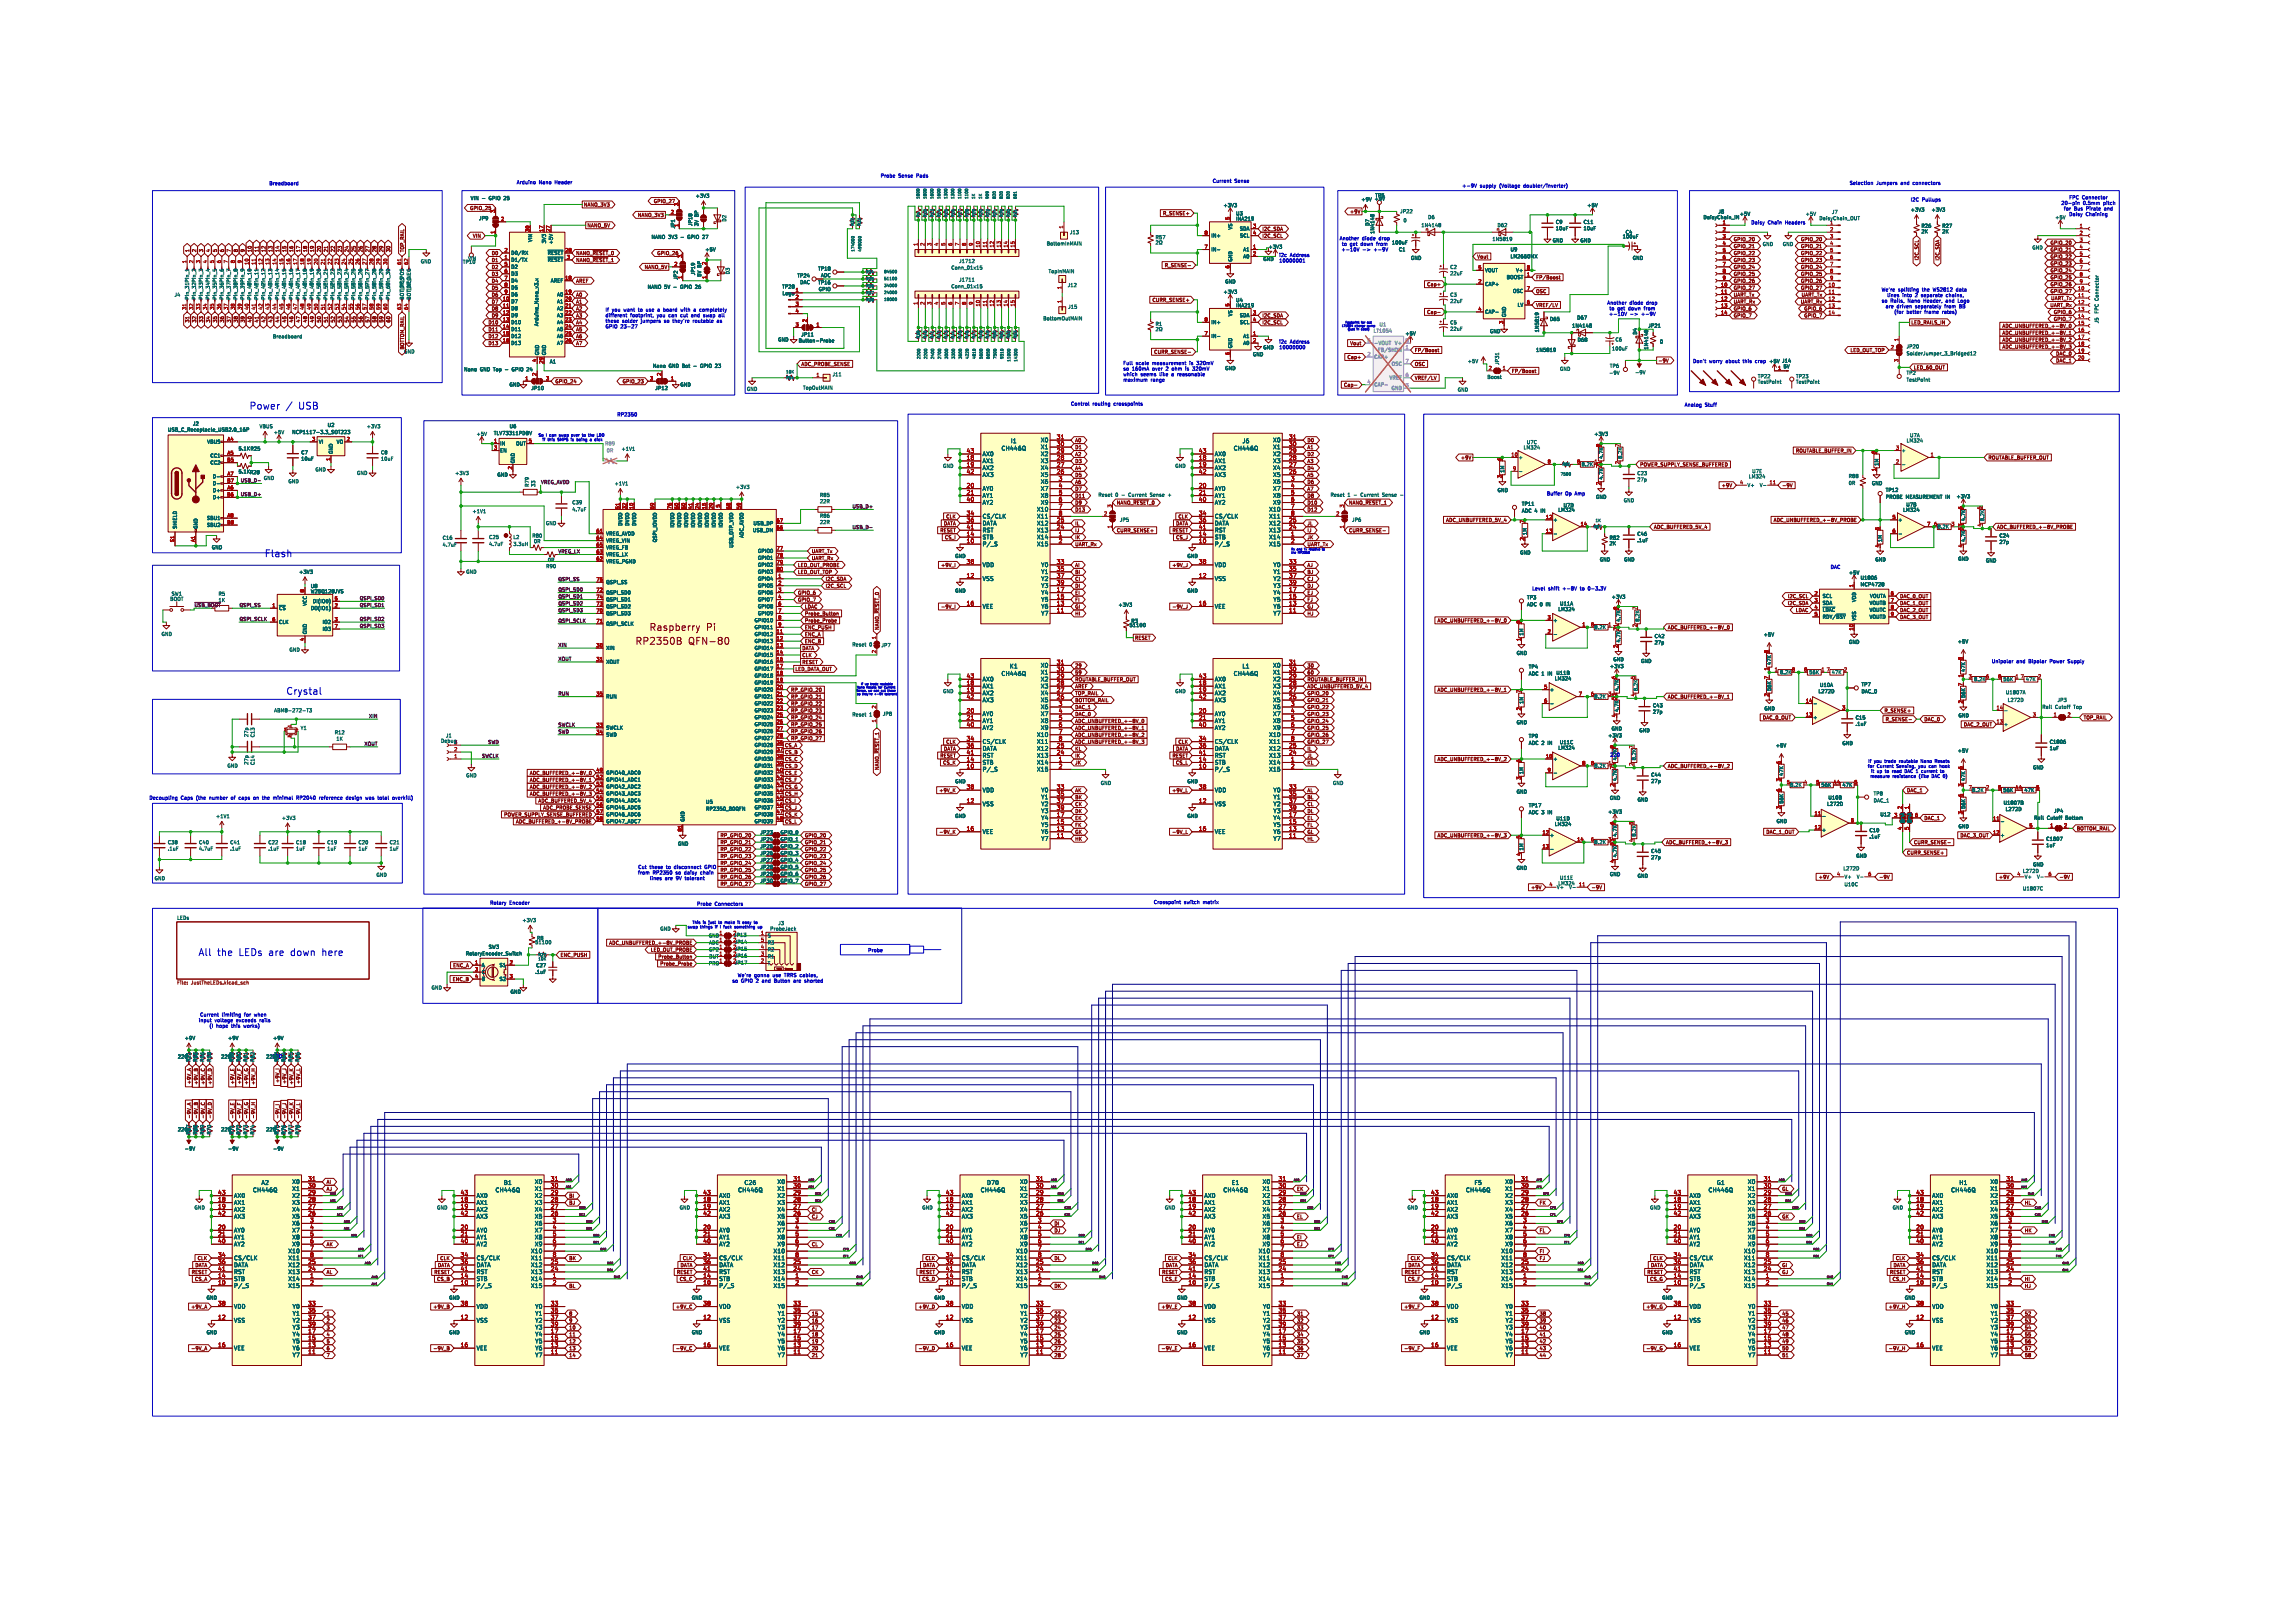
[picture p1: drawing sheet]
<svg xmlns="http://www.w3.org/2000/svg" width="841mm" height="594mm" viewBox="0 0 841 594" stroke-linecap="round" stroke-linejoin="round" font-family="sans-serif">
<defs><g id="words">
<g font-size="3.5" fill="#0000c2">
<text x="91.3" y="150.2">Power</text>
<text x="109" y="150.2">USB</text>
<text x="96.9" y="204.3">Flash</text>
<text x="104.8" y="254.8">Crystal</text>
<text x="72.7" y="350.5">All</text>
<text x="79.5" y="350.5">the</text>
<text x="87.3" y="350.5">LEDs are</text>
<text x="106" y="350.5">down</text>
<text x="117.5" y="350.5">here</text>
</g>
<g font-size="3.5" fill="#840000">
<text x="237.8" y="231.6">Raspberry</text>
<text x="258.9" y="231.6">Pi</text>
<text x="232.6" y="236.7">RP2350B</text>
<text x="252.3" y="236.7">QFN-80</text>
</g>
<g font-size="2.1" fill="#a90000">
<text x="387.1" y="161">31</text>
<text x="472.2" y="161">31</text>
<text x="354.1" y="166.1">43</text>
<text x="387.1" y="166.1">29</text>
<text x="387.1" y="163.6">30</text>
<text x="439.2" y="166.1">43</text>
<text x="472.2" y="166.1">29</text>
<text x="472.2" y="163.6">30</text>
<text x="354.1" y="168.7">18</text>
<text x="354.1" y="171.2">19</text>
<text x="354.1" y="173.7">42</text>
<text x="387.1" y="173.7">26</text>
<text x="387.1" y="171.2">27</text>
<text x="387.1" y="168.7">28</text>
<text x="439.2" y="168.7">18</text>
<text x="439.2" y="171.2">19</text>
<text x="439.2" y="173.7">42</text>
<text x="472.2" y="173.7">26</text>
<text x="472.2" y="171.2">27</text>
<text x="472.2" y="168.7">28</text>
<text x="354.1" y="178.8">20</text>
<text x="387.8" y="176.3">3</text>
<text x="387.8" y="178.8">4</text>
<text x="439.2" y="178.8">20</text>
<text x="472.9" y="176.3">3</text>
<text x="472.9" y="178.8">4</text>
<text x="354.1" y="181.4">21</text>
<text x="354.1" y="183.9">40</text>
<text x="387.8" y="181.4">5</text>
<text x="387.8" y="183.9">6</text>
<text x="439.2" y="181.4">21</text>
<text x="439.2" y="183.9">40</text>
<text x="472.9" y="181.4">5</text>
<text x="472.9" y="183.9">6</text>
<text x="354.1" y="189">34</text>
<text x="354.1" y="191.5">36</text>
<text x="387.1" y="191.5">25</text>
<text x="387.8" y="186.4">7</text>
<text x="387.8" y="189">8</text>
<text x="439.2" y="189">34</text>
<text x="439.2" y="191.5">36</text>
<text x="472.2" y="191.5">25</text>
<text x="472.9" y="186.4">7</text>
<text x="472.9" y="189">8</text>
<text x="354.1" y="196.6">14</text>
<text x="354.1" y="194.1">41</text>
<text x="387.1" y="194.1">24</text>
<text x="387.8" y="196.6">1</text>
<text x="439.2" y="196.6">14</text>
<text x="439.2" y="194.1">41</text>
<text x="472.2" y="194.1">24</text>
<text x="472.9" y="196.6">1</text>
<text x="354.1" y="199.1">10</text>
<text x="387.8" y="199.1">2</text>
<text x="439.2" y="199.1">10</text>
<text x="472.9" y="199.1">2</text>
<text x="354.1" y="206.8">38</text>
<text x="387.1" y="206.8">33</text>
<text x="387.1" y="209.3">35</text>
<text x="439.2" y="206.8">38</text>
<text x="472.2" y="206.8">33</text>
<text x="472.2" y="209.3">35</text>
<text x="354.1" y="211.8">12</text>
<text x="387.1" y="211.8">37</text>
<text x="387.1" y="214.4">39</text>
<text x="439.2" y="211.8">12</text>
<text x="472.2" y="211.8">37</text>
<text x="472.2" y="214.4">39</text>
<text x="354.1" y="222">16</text>
<text x="387.1" y="222">13</text>
<text x="387.1" y="219.5">15</text>
<text x="387.1" y="216.9">17</text>
<text x="439.2" y="222">16</text>
<text x="472.2" y="222">13</text>
<text x="472.2" y="219.5">15</text>
<text x="472.2" y="216.9">17</text>
<text x="387.1" y="224.5">11</text>
<text x="472.2" y="224.5">11</text>
<text x="387.1" y="243.6">31</text>
<text x="472.2" y="243.6">31</text>
<text x="354.1" y="251.2">18</text>
<text x="354.1" y="248.7">43</text>
<text x="387.1" y="251.2">28</text>
<text x="387.1" y="248.7">29</text>
<text x="387.1" y="246.1">30</text>
<text x="439.2" y="251.2">18</text>
<text x="439.2" y="248.7">43</text>
<text x="472.2" y="251.2">28</text>
<text x="472.2" y="248.7">29</text>
<text x="472.2" y="246.1">30</text>
<text x="354.1" y="253.7">19</text>
<text x="354.1" y="256.3">42</text>
<text x="387.1" y="256.3">26</text>
<text x="387.1" y="253.7">27</text>
<text x="439.2" y="253.7">19</text>
<text x="439.2" y="256.3">42</text>
<text x="472.2" y="256.3">26</text>
<text x="472.2" y="253.7">27</text>
<text x="354.1" y="261.4">20</text>
<text x="354.1" y="263.9">21</text>
<text x="387.8" y="258.8">3</text>
<text x="387.8" y="261.4">4</text>
<text x="387.8" y="263.9">5</text>
<text x="439.2" y="261.4">20</text>
<text x="439.2" y="263.9">21</text>
<text x="472.9" y="258.8">3</text>
<text x="472.9" y="261.4">4</text>
<text x="472.9" y="263.9">5</text>
<text x="354.1" y="266.4">40</text>
<text x="387.8" y="266.4">6</text>
<text x="387.8" y="269">7</text>
<text x="439.2" y="266.4">40</text>
<text x="472.9" y="266.4">6</text>
<text x="472.9" y="269">7</text>
<text x="354.1" y="271.5">34</text>
<text x="354.1" y="274.1">36</text>
<text x="387.1" y="274.1">25</text>
<text x="387.8" y="271.5">8</text>
<text x="439.2" y="271.5">34</text>
<text x="439.2" y="274.1">36</text>
<text x="472.2" y="274.1">25</text>
<text x="472.9" y="271.5">8</text>
<text x="354.1" y="281.7">10</text>
<text x="354.1" y="279.1">14</text>
<text x="354.1" y="276.6">41</text>
<text x="387.1" y="276.6">24</text>
<text x="387.8" y="279.1">1</text>
<text x="387.8" y="281.7">2</text>
<text x="439.2" y="281.7">10</text>
<text x="439.2" y="279.1">14</text>
<text x="439.2" y="276.6">41</text>
<text x="472.2" y="276.6">24</text>
<text x="472.9" y="279.1">1</text>
<text x="472.9" y="281.7">2</text>
<text x="354.1" y="289.3">38</text>
<text x="387.1" y="289.3">33</text>
<text x="387.1" y="291.8">35</text>
<text x="439.2" y="289.3">38</text>
<text x="472.2" y="289.3">33</text>
<text x="472.2" y="291.8">35</text>
<text x="354.1" y="294.4">12</text>
<text x="387.1" y="299.5">17</text>
<text x="387.1" y="294.4">37</text>
<text x="387.1" y="296.9">39</text>
<text x="439.2" y="294.4">12</text>
<text x="472.2" y="299.5">17</text>
<text x="472.2" y="294.4">37</text>
<text x="472.2" y="296.9">39</text>
<text x="354.1" y="304.5">16</text>
<text x="387.1" y="304.5">13</text>
<text x="387.1" y="302">15</text>
<text x="439.2" y="304.5">16</text>
<text x="472.2" y="304.5">13</text>
<text x="472.2" y="302">15</text>
<text x="387.1" y="307.1">11</text>
<text x="472.2" y="307.1">11</text>
<text x="79.8" y="437.9">43</text>
<text x="112.8" y="437.9">29</text>
<text x="112.8" y="435.4">30</text>
<text x="112.8" y="432.8">31</text>
<text x="168.7" y="437.9">43</text>
<text x="201.7" y="437.9">29</text>
<text x="201.7" y="435.4">30</text>
<text x="201.7" y="432.8">31</text>
<text x="257.6" y="437.9">43</text>
<text x="290.6" y="437.9">29</text>
<text x="290.6" y="435.4">30</text>
<text x="290.6" y="432.8">31</text>
<text x="346.5" y="437.9">43</text>
<text x="379.5" y="437.9">29</text>
<text x="379.5" y="435.4">30</text>
<text x="379.5" y="432.8">31</text>
<text x="435.4" y="437.9">43</text>
<text x="468.4" y="437.9">29</text>
<text x="468.4" y="435.4">30</text>
<text x="468.4" y="432.8">31</text>
<text x="524.3" y="437.9">43</text>
<text x="557.3" y="437.9">29</text>
<text x="557.3" y="435.4">30</text>
<text x="557.3" y="432.8">31</text>
<text x="613.2" y="437.9">43</text>
<text x="646.2" y="437.9">29</text>
<text x="646.2" y="435.4">30</text>
<text x="646.2" y="432.8">31</text>
<text x="702.1" y="437.9">43</text>
<text x="735.1" y="437.9">29</text>
<text x="735.1" y="435.4">30</text>
<text x="735.1" y="432.8">31</text>
<text x="79.8" y="440.4">18</text>
<text x="79.8" y="443">19</text>
<text x="112.8" y="443">27</text>
<text x="112.8" y="440.4">28</text>
<text x="168.7" y="440.4">18</text>
<text x="168.7" y="443">19</text>
<text x="201.7" y="443">27</text>
<text x="201.7" y="440.4">28</text>
<text x="257.6" y="440.4">18</text>
<text x="257.6" y="443">19</text>
<text x="290.6" y="443">27</text>
<text x="290.6" y="440.4">28</text>
<text x="346.5" y="440.4">18</text>
<text x="346.5" y="443">19</text>
<text x="379.5" y="443">27</text>
<text x="379.5" y="440.4">28</text>
<text x="435.4" y="440.4">18</text>
<text x="435.4" y="443">19</text>
<text x="468.4" y="443">27</text>
<text x="468.4" y="440.4">28</text>
<text x="524.3" y="440.4">18</text>
<text x="524.3" y="443">19</text>
<text x="557.3" y="443">27</text>
<text x="557.3" y="440.4">28</text>
<text x="613.2" y="440.4">18</text>
<text x="613.2" y="443">19</text>
<text x="646.2" y="443">27</text>
<text x="646.2" y="440.4">28</text>
<text x="702.1" y="440.4">18</text>
<text x="702.1" y="443">19</text>
<text x="735.1" y="443">27</text>
<text x="735.1" y="440.4">28</text>
<text x="79.8" y="445.5">42</text>
<text x="112.8" y="445.5">26</text>
<text x="113.5" y="448.1">3</text>
<text x="168.7" y="445.5">42</text>
<text x="201.7" y="445.5">26</text>
<text x="202.4" y="448.1">3</text>
<text x="257.6" y="445.5">42</text>
<text x="290.6" y="445.5">26</text>
<text x="291.3" y="448.1">3</text>
<text x="346.5" y="445.5">42</text>
<text x="379.5" y="445.5">26</text>
<text x="380.2" y="448.1">3</text>
<text x="435.4" y="445.5">42</text>
<text x="468.4" y="445.5">26</text>
<text x="469.1" y="448.1">3</text>
<text x="524.3" y="445.5">42</text>
<text x="557.3" y="445.5">26</text>
<text x="558" y="448.1">3</text>
<text x="613.2" y="445.5">42</text>
<text x="646.2" y="445.5">26</text>
<text x="646.9" y="448.1">3</text>
<text x="702.1" y="445.5">42</text>
<text x="735.1" y="445.5">26</text>
<text x="735.8" y="448.1">3</text>
<text x="79.8" y="450.6">20</text>
<text x="79.8" y="453.1">21</text>
<text x="79.8" y="455.7">40</text>
<text x="113.5" y="450.6">4</text>
<text x="113.5" y="453.1">5</text>
<text x="113.5" y="455.7">6</text>
<text x="168.7" y="450.6">20</text>
<text x="168.7" y="453.1">21</text>
<text x="168.7" y="455.7">40</text>
<text x="202.4" y="450.6">4</text>
<text x="202.4" y="453.1">5</text>
<text x="202.4" y="455.7">6</text>
<text x="257.6" y="450.6">20</text>
<text x="257.6" y="453.1">21</text>
<text x="257.6" y="455.7">40</text>
<text x="291.3" y="450.6">4</text>
<text x="291.3" y="453.1">5</text>
<text x="291.3" y="455.7">6</text>
<text x="346.5" y="450.6">20</text>
<text x="346.5" y="453.1">21</text>
<text x="346.5" y="455.7">40</text>
<text x="380.2" y="450.6">4</text>
<text x="380.2" y="453.1">5</text>
<text x="380.2" y="455.7">6</text>
<text x="435.4" y="450.6">20</text>
<text x="435.4" y="453.1">21</text>
<text x="435.4" y="455.7">40</text>
<text x="469.1" y="450.6">4</text>
<text x="469.1" y="453.1">5</text>
<text x="469.1" y="455.7">6</text>
<text x="524.3" y="450.6">20</text>
<text x="524.3" y="453.1">21</text>
<text x="524.3" y="455.7">40</text>
<text x="558" y="450.6">4</text>
<text x="558" y="453.1">5</text>
<text x="558" y="455.7">6</text>
<text x="613.2" y="450.6">20</text>
<text x="613.2" y="453.1">21</text>
<text x="613.2" y="455.7">40</text>
<text x="646.9" y="450.6">4</text>
<text x="646.9" y="453.1">5</text>
<text x="646.9" y="455.7">6</text>
<text x="702.1" y="450.6">20</text>
<text x="702.1" y="453.1">21</text>
<text x="702.1" y="455.7">40</text>
<text x="735.8" y="450.6">4</text>
<text x="735.8" y="453.1">5</text>
<text x="735.8" y="455.7">6</text>
<text x="79.8" y="460.8">34</text>
<text x="113.5" y="458.2">7</text>
<text x="113.5" y="460.8">8</text>
<text x="168.7" y="460.8">34</text>
<text x="202.4" y="458.2">7</text>
<text x="202.4" y="460.8">8</text>
<text x="257.6" y="460.8">34</text>
<text x="291.3" y="458.2">7</text>
<text x="291.3" y="460.8">8</text>
<text x="346.5" y="460.8">34</text>
<text x="380.2" y="458.2">7</text>
<text x="380.2" y="460.8">8</text>
<text x="435.4" y="460.8">34</text>
<text x="469.1" y="458.2">7</text>
<text x="469.1" y="460.8">8</text>
<text x="524.3" y="460.8">34</text>
<text x="558" y="458.2">7</text>
<text x="558" y="460.8">8</text>
<text x="613.2" y="460.8">34</text>
<text x="646.9" y="458.2">7</text>
<text x="646.9" y="460.8">8</text>
<text x="702.1" y="460.8">34</text>
<text x="735.8" y="458.2">7</text>
<text x="735.8" y="460.8">8</text>
<text x="79.8" y="463.3">36</text>
<text x="79.8" y="465.8">41</text>
<text x="112.8" y="465.8">24</text>
<text x="112.8" y="463.3">25</text>
<text x="168.7" y="463.3">36</text>
<text x="168.7" y="465.8">41</text>
<text x="201.7" y="465.8">24</text>
<text x="201.7" y="463.3">25</text>
<text x="257.6" y="463.3">36</text>
<text x="257.6" y="465.8">41</text>
<text x="290.6" y="465.8">24</text>
<text x="290.6" y="463.3">25</text>
<text x="346.5" y="463.3">36</text>
<text x="346.5" y="465.8">41</text>
<text x="379.5" y="465.8">24</text>
<text x="379.5" y="463.3">25</text>
<text x="435.4" y="463.3">36</text>
<text x="435.4" y="465.8">41</text>
<text x="468.4" y="465.8">24</text>
<text x="468.4" y="463.3">25</text>
<text x="524.3" y="463.3">36</text>
<text x="524.3" y="465.8">41</text>
<text x="557.3" y="465.8">24</text>
<text x="557.3" y="463.3">25</text>
<text x="613.2" y="463.3">36</text>
<text x="613.2" y="465.8">41</text>
<text x="646.2" y="465.8">24</text>
<text x="646.2" y="463.3">25</text>
<text x="702.1" y="463.3">36</text>
<text x="702.1" y="465.8">41</text>
<text x="735.1" y="465.8">24</text>
<text x="735.1" y="463.3">25</text>
<text x="79.8" y="470.9">10</text>
<text x="79.8" y="468.4">14</text>
<text x="113.5" y="468.4">1</text>
<text x="113.5" y="470.9">2</text>
<text x="168.7" y="470.9">10</text>
<text x="168.7" y="468.4">14</text>
<text x="202.4" y="468.4">1</text>
<text x="202.4" y="470.9">2</text>
<text x="257.6" y="470.9">10</text>
<text x="257.6" y="468.4">14</text>
<text x="291.3" y="468.4">1</text>
<text x="291.3" y="470.9">2</text>
<text x="346.5" y="470.9">10</text>
<text x="346.5" y="468.4">14</text>
<text x="380.2" y="468.4">1</text>
<text x="380.2" y="470.9">2</text>
<text x="435.4" y="470.9">10</text>
<text x="435.4" y="468.4">14</text>
<text x="469.1" y="468.4">1</text>
<text x="469.1" y="470.9">2</text>
<text x="524.3" y="470.9">10</text>
<text x="524.3" y="468.4">14</text>
<text x="558" y="468.4">1</text>
<text x="558" y="470.9">2</text>
<text x="613.2" y="470.9">10</text>
<text x="613.2" y="468.4">14</text>
<text x="646.9" y="468.4">1</text>
<text x="646.9" y="470.9">2</text>
<text x="702.1" y="470.9">10</text>
<text x="702.1" y="468.4">14</text>
<text x="735.8" y="468.4">1</text>
<text x="735.8" y="470.9">2</text>
<text x="79.8" y="478.5">38</text>
<text x="112.8" y="478.5">33</text>
<text x="168.7" y="478.5">38</text>
<text x="201.7" y="478.5">33</text>
<text x="257.6" y="478.5">38</text>
<text x="290.6" y="478.5">33</text>
<text x="346.5" y="478.5">38</text>
<text x="379.5" y="478.5">33</text>
<text x="435.4" y="478.5">38</text>
<text x="468.4" y="478.5">33</text>
<text x="524.3" y="478.5">38</text>
<text x="557.3" y="478.5">33</text>
<text x="613.2" y="478.5">38</text>
<text x="646.2" y="478.5">33</text>
<text x="702.1" y="478.5">38</text>
<text x="735.1" y="478.5">33</text>
<text x="79.8" y="483.6">12</text>
<text x="112.8" y="481.1">35</text>
<text x="112.8" y="483.6">37</text>
<text x="168.7" y="483.6">12</text>
<text x="201.7" y="481.1">35</text>
<text x="201.7" y="483.6">37</text>
<text x="257.6" y="483.6">12</text>
<text x="290.6" y="481.1">35</text>
<text x="290.6" y="483.6">37</text>
<text x="346.5" y="483.6">12</text>
<text x="379.5" y="481.1">35</text>
<text x="379.5" y="483.6">37</text>
<text x="435.4" y="483.6">12</text>
<text x="468.4" y="481.1">35</text>
<text x="468.4" y="483.6">37</text>
<text x="524.3" y="483.6">12</text>
<text x="557.3" y="481.1">35</text>
<text x="557.3" y="483.6">37</text>
<text x="613.2" y="483.6">12</text>
<text x="646.2" y="481.1">35</text>
<text x="646.2" y="483.6">37</text>
<text x="702.1" y="483.6">12</text>
<text x="735.1" y="481.1">35</text>
<text x="735.1" y="483.6">37</text>
<text x="112.8" y="491.2">15</text>
<text x="112.8" y="488.7">17</text>
<text x="112.8" y="486.2">39</text>
<text x="201.7" y="491.2">15</text>
<text x="201.7" y="488.7">17</text>
<text x="201.7" y="486.2">39</text>
<text x="290.6" y="491.2">15</text>
<text x="290.6" y="488.7">17</text>
<text x="290.6" y="486.2">39</text>
<text x="379.5" y="491.2">15</text>
<text x="379.5" y="488.7">17</text>
<text x="379.5" y="486.2">39</text>
<text x="468.4" y="491.2">15</text>
<text x="468.4" y="488.7">17</text>
<text x="468.4" y="486.2">39</text>
<text x="557.3" y="491.2">15</text>
<text x="557.3" y="488.7">17</text>
<text x="557.3" y="486.2">39</text>
<text x="646.2" y="491.2">15</text>
<text x="646.2" y="488.7">17</text>
<text x="646.2" y="486.2">39</text>
<text x="735.1" y="491.2">15</text>
<text x="735.1" y="488.7">17</text>
<text x="735.1" y="486.2">39</text>
<text x="79.8" y="493.8">16</text>
<text x="112.8" y="496.3">11</text>
<text x="112.8" y="493.8">13</text>
<text x="168.7" y="493.8">16</text>
<text x="201.7" y="496.3">11</text>
<text x="201.7" y="493.8">13</text>
<text x="257.6" y="493.8">16</text>
<text x="290.6" y="496.3">11</text>
<text x="290.6" y="493.8">13</text>
<text x="346.5" y="493.8">16</text>
<text x="379.5" y="496.3">11</text>
<text x="379.5" y="493.8">13</text>
<text x="435.4" y="493.8">16</text>
<text x="468.4" y="496.3">11</text>
<text x="468.4" y="493.8">13</text>
<text x="524.3" y="493.8">16</text>
<text x="557.3" y="496.3">11</text>
<text x="557.3" y="493.8">13</text>
<text x="613.2" y="493.8">16</text>
<text x="646.2" y="496.3">11</text>
<text x="646.2" y="493.8">13</text>
<text x="702.1" y="493.8">16</text>
<text x="735.1" y="496.3">11</text>
<text x="735.1" y="493.8">13</text>
</g>
<g font-size="2.1" fill="#006464">
<text x="359.9" y="167.3">AX0</text>
<text x="366.9" y="165.3">CH446Q</text>
<text x="370.1" y="162.8">I1</text>
<text x="381.3" y="167.3">X2</text>
<text x="381.3" y="164.8">X1</text>
<text x="381.3" y="162.3">X0</text>
<text x="445" y="167.3">AX0</text>
<text x="452" y="165.3">CH446Q</text>
<text x="455" y="162.8">J6</text>
<text x="466.4" y="167.3">X2</text>
<text x="466.4" y="164.8">X1</text>
<text x="466.4" y="162.3">X0</text>
<text x="359.9" y="169.9">AX1</text>
<text x="359.9" y="172.4">AX2</text>
<text x="381.3" y="172.4">X4</text>
<text x="381.3" y="169.9">X3</text>
<text x="445" y="169.9">AX1</text>
<text x="445" y="172.4">AX2</text>
<text x="466.4" y="172.4">X4</text>
<text x="466.4" y="169.9">X3</text>
<text x="359.9" y="175">AX3</text>
<text x="381.3" y="175">X5</text>
<text x="381.3" y="177.5">X6</text>
<text x="445" y="175">AX3</text>
<text x="466.4" y="175">X5</text>
<text x="466.4" y="177.5">X6</text>
<text x="359.9" y="180">AY0</text>
<text x="359.9" y="182.6">AY1</text>
<text x="359.9" y="185.1">AY2</text>
<text x="381.3" y="180">X7</text>
<text x="381.3" y="182.6">X8</text>
<text x="381.3" y="185.1">X9</text>
<text x="445" y="180">AY0</text>
<text x="445" y="182.6">AY1</text>
<text x="445" y="185.1">AY2</text>
<text x="466.4" y="180">X7</text>
<text x="466.4" y="182.6">X8</text>
<text x="466.4" y="185.1">X9</text>
<text x="359.9" y="190.2">CS/CLK</text>
<text x="379.9" y="187.7">X10</text>
<text x="379.9" y="190.2">X11</text>
<text x="445" y="190.2">CS/CLK</text>
<text x="465" y="187.7">X10</text>
<text x="465" y="190.2">X11</text>
<text x="359.9" y="197.8">STB</text>
<text x="359.9" y="192.7">DATA</text>
<text x="359.9" y="195.3">RST</text>
<text x="379.9" y="197.8">X14</text>
<text x="379.9" y="195.3">X13</text>
<text x="379.9" y="192.7">X12</text>
<text x="445" y="197.8">STB</text>
<text x="445" y="192.7">DATA</text>
<text x="445" y="195.3">RST</text>
<text x="465" y="197.8">X14</text>
<text x="465" y="195.3">X13</text>
<text x="465" y="192.7">X12</text>
<text x="359.9" y="200.4">P/_S</text>
<text x="379.9" y="200.4">X15</text>
<text x="445" y="200.4">P/_S</text>
<text x="465" y="200.4">X15</text>
<text x="359.9" y="208">VDD</text>
<text x="381.4" y="208">Y0</text>
<text x="445" y="208">VDD</text>
<text x="466.5" y="208">Y0</text>
<text x="359.9" y="213.1">VSS</text>
<text x="381.4" y="210.5">Y1</text>
<text x="381.4" y="213.1">Y2</text>
<text x="381.4" y="215.6">Y3</text>
<text x="445" y="213.1">VSS</text>
<text x="466.5" y="210.5">Y1</text>
<text x="466.5" y="213.1">Y2</text>
<text x="466.5" y="215.6">Y3</text>
<text x="381.4" y="220.7">Y5</text>
<text x="381.4" y="218.1">Y4</text>
<text x="466.5" y="220.7">Y5</text>
<text x="466.5" y="218.1">Y4</text>
<text x="359.9" y="223.2">VEE</text>
<text x="381.4" y="225.8">Y7</text>
<text x="381.4" y="223.2">Y6</text>
<text x="445" y="223.2">VEE</text>
<text x="466.5" y="225.8">Y7</text>
<text x="466.5" y="223.2">Y6</text>
<text x="369.7" y="245.4">K1</text>
<text x="381.3" y="244.8">X0</text>
<text x="454.9" y="245.4">L1</text>
<text x="466.4" y="244.8">X0</text>
<text x="359.9" y="249.9">AX0</text>
<text x="366.9" y="247.9">CH446Q</text>
<text x="381.3" y="249.9">X2</text>
<text x="381.3" y="247.4">X1</text>
<text x="445" y="249.9">AX0</text>
<text x="452" y="247.9">CH446Q</text>
<text x="466.4" y="249.9">X2</text>
<text x="466.4" y="247.4">X1</text>
<text x="359.9" y="252.4">AX1</text>
<text x="359.9" y="255">AX2</text>
<text x="359.9" y="257.5">AX3</text>
<text x="381.3" y="257.5">X5</text>
<text x="381.3" y="255">X4</text>
<text x="381.3" y="252.4">X3</text>
<text x="445" y="252.4">AX1</text>
<text x="445" y="255">AX2</text>
<text x="445" y="257.5">AX3</text>
<text x="466.4" y="257.5">X5</text>
<text x="466.4" y="255">X4</text>
<text x="466.4" y="252.4">X3</text>
<text x="359.9" y="262.6">AY0</text>
<text x="381.3" y="260.1">X6</text>
<text x="381.3" y="262.6">X7</text>
<text x="445" y="262.6">AY0</text>
<text x="466.4" y="260.1">X6</text>
<text x="466.4" y="262.6">X7</text>
<text x="359.9" y="265.1">AY1</text>
<text x="359.9" y="267.7">AY2</text>
<text x="381.3" y="265.1">X8</text>
<text x="381.3" y="267.7">X9</text>
<text x="445" y="265.1">AY1</text>
<text x="445" y="267.7">AY2</text>
<text x="466.4" y="265.1">X8</text>
<text x="466.4" y="267.7">X9</text>
<text x="359.9" y="272.8">CS/CLK</text>
<text x="359.9" y="275.3">DATA</text>
<text x="379.9" y="275.3">X12</text>
<text x="379.9" y="270.2">X10</text>
<text x="379.9" y="272.8">X11</text>
<text x="445" y="272.8">CS/CLK</text>
<text x="445" y="275.3">DATA</text>
<text x="465" y="275.3">X12</text>
<text x="465" y="270.2">X10</text>
<text x="465" y="272.8">X11</text>
<text x="359.9" y="280.4">STB</text>
<text x="359.9" y="277.8">RST</text>
<text x="379.9" y="280.4">X14</text>
<text x="379.9" y="277.8">X13</text>
<text x="445" y="280.4">STB</text>
<text x="445" y="277.8">RST</text>
<text x="465" y="280.4">X14</text>
<text x="465" y="277.8">X13</text>
<text x="359.9" y="282.9">P/_S</text>
<text x="379.9" y="282.9">X15</text>
<text x="445" y="282.9">P/_S</text>
<text x="465" y="282.9">X15</text>
<text x="359.9" y="290.5">VDD</text>
<text x="381.4" y="290.5">Y0</text>
<text x="381.4" y="293.1">Y1</text>
<text x="445" y="290.5">VDD</text>
<text x="466.5" y="290.5">Y0</text>
<text x="466.5" y="293.1">Y1</text>
<text x="359.9" y="295.6">VSS</text>
<text x="381.4" y="295.6">Y2</text>
<text x="381.4" y="298.2">Y3</text>
<text x="445" y="295.6">VSS</text>
<text x="466.5" y="295.6">Y2</text>
<text x="466.5" y="298.2">Y3</text>
<text x="359.9" y="305.8">VEE</text>
<text x="381.4" y="305.8">Y6</text>
<text x="381.4" y="303.2">Y5</text>
<text x="381.4" y="300.7">Y4</text>
<text x="445" y="305.8">VEE</text>
<text x="466.5" y="305.8">Y6</text>
<text x="466.5" y="303.2">Y5</text>
<text x="466.5" y="300.7">Y4</text>
<text x="381.4" y="308.3">Y7</text>
<text x="466.5" y="308.3">Y7</text>
<text x="92.5" y="437.1">CH446Q</text>
<text x="95.5" y="434.6">A2</text>
<text x="107" y="436.6">X1</text>
<text x="107" y="434">X0</text>
<text x="181.4" y="437.1">CH446Q</text>
<text x="184.3" y="434.6">B1</text>
<text x="195.9" y="436.6">X1</text>
<text x="195.9" y="434">X0</text>
<text x="270.3" y="437.1">CH446Q</text>
<text x="272.4" y="434.6">C26</text>
<text x="284.8" y="436.6">X1</text>
<text x="284.8" y="434">X0</text>
<text x="359.2" y="437.1">CH446Q</text>
<text x="361.3" y="434.6">D70</text>
<text x="373.7" y="436.6">X1</text>
<text x="373.7" y="434">X0</text>
<text x="448.1" y="437.1">CH446Q</text>
<text x="451" y="434.6">E1</text>
<text x="462.6" y="436.6">X1</text>
<text x="462.6" y="434">X0</text>
<text x="537" y="437.1">CH446Q</text>
<text x="540" y="434.6">F5</text>
<text x="551.5" y="436.6">X1</text>
<text x="551.5" y="434">X0</text>
<text x="625.9" y="437.1">CH446Q</text>
<text x="628.8" y="434.6">G1</text>
<text x="640.4" y="436.6">X1</text>
<text x="640.4" y="434">X0</text>
<text x="714.8" y="437.1">CH446Q</text>
<text x="717.6" y="434.6">H1</text>
<text x="729.3" y="436.6">X1</text>
<text x="729.3" y="434">X0</text>
<text x="85.6" y="441.7">AX1</text>
<text x="85.6" y="439.1">AX0</text>
<text x="107" y="441.7">X3</text>
<text x="107" y="439.1">X2</text>
<text x="174.5" y="441.7">AX1</text>
<text x="174.5" y="439.1">AX0</text>
<text x="195.9" y="441.7">X3</text>
<text x="195.9" y="439.1">X2</text>
<text x="263.4" y="441.7">AX1</text>
<text x="263.4" y="439.1">AX0</text>
<text x="284.8" y="441.7">X3</text>
<text x="284.8" y="439.1">X2</text>
<text x="352.3" y="441.7">AX1</text>
<text x="352.3" y="439.1">AX0</text>
<text x="373.7" y="441.7">X3</text>
<text x="373.7" y="439.1">X2</text>
<text x="441.2" y="441.7">AX1</text>
<text x="441.2" y="439.1">AX0</text>
<text x="462.6" y="441.7">X3</text>
<text x="462.6" y="439.1">X2</text>
<text x="530.1" y="441.7">AX1</text>
<text x="530.1" y="439.1">AX0</text>
<text x="551.5" y="441.7">X3</text>
<text x="551.5" y="439.1">X2</text>
<text x="619" y="441.7">AX1</text>
<text x="619" y="439.1">AX0</text>
<text x="640.4" y="441.7">X3</text>
<text x="640.4" y="439.1">X2</text>
<text x="707.9" y="441.7">AX1</text>
<text x="707.9" y="439.1">AX0</text>
<text x="729.3" y="441.7">X3</text>
<text x="729.3" y="439.1">X2</text>
<text x="85.6" y="444.2">AX2</text>
<text x="85.6" y="446.7">AX3</text>
<text x="107" y="446.7">X5</text>
<text x="107" y="444.2">X4</text>
<text x="107" y="449.3">X6</text>
<text x="174.5" y="444.2">AX2</text>
<text x="174.5" y="446.7">AX3</text>
<text x="195.9" y="446.7">X5</text>
<text x="195.9" y="444.2">X4</text>
<text x="195.9" y="449.3">X6</text>
<text x="263.4" y="444.2">AX2</text>
<text x="263.4" y="446.7">AX3</text>
<text x="284.8" y="446.7">X5</text>
<text x="284.8" y="444.2">X4</text>
<text x="284.8" y="449.3">X6</text>
<text x="352.3" y="444.2">AX2</text>
<text x="352.3" y="446.7">AX3</text>
<text x="373.7" y="446.7">X5</text>
<text x="373.7" y="444.2">X4</text>
<text x="373.7" y="449.3">X6</text>
<text x="441.2" y="444.2">AX2</text>
<text x="441.2" y="446.7">AX3</text>
<text x="462.6" y="446.7">X5</text>
<text x="462.6" y="444.2">X4</text>
<text x="462.6" y="449.3">X6</text>
<text x="530.1" y="444.2">AX2</text>
<text x="530.1" y="446.7">AX3</text>
<text x="551.5" y="446.7">X5</text>
<text x="551.5" y="444.2">X4</text>
<text x="551.5" y="449.3">X6</text>
<text x="619" y="444.2">AX2</text>
<text x="619" y="446.7">AX3</text>
<text x="640.4" y="446.7">X5</text>
<text x="640.4" y="444.2">X4</text>
<text x="640.4" y="449.3">X6</text>
<text x="707.9" y="444.2">AX2</text>
<text x="707.9" y="446.7">AX3</text>
<text x="729.3" y="446.7">X5</text>
<text x="729.3" y="444.2">X4</text>
<text x="729.3" y="449.3">X6</text>
<text x="85.6" y="451.8">AY0</text>
<text x="85.6" y="454.4">AY1</text>
<text x="107" y="451.8">X7</text>
<text x="107" y="454.4">X8</text>
<text x="174.5" y="451.8">AY0</text>
<text x="174.5" y="454.4">AY1</text>
<text x="195.9" y="451.8">X7</text>
<text x="195.9" y="454.4">X8</text>
<text x="263.4" y="451.8">AY0</text>
<text x="263.4" y="454.4">AY1</text>
<text x="284.8" y="451.8">X7</text>
<text x="284.8" y="454.4">X8</text>
<text x="352.3" y="451.8">AY0</text>
<text x="352.3" y="454.4">AY1</text>
<text x="373.7" y="451.8">X7</text>
<text x="373.7" y="454.4">X8</text>
<text x="441.2" y="451.8">AY0</text>
<text x="441.2" y="454.4">AY1</text>
<text x="462.6" y="451.8">X7</text>
<text x="462.6" y="454.4">X8</text>
<text x="530.1" y="451.8">AY0</text>
<text x="530.1" y="454.4">AY1</text>
<text x="551.5" y="451.8">X7</text>
<text x="551.5" y="454.4">X8</text>
<text x="619" y="451.8">AY0</text>
<text x="619" y="454.4">AY1</text>
<text x="640.4" y="451.8">X7</text>
<text x="640.4" y="454.4">X8</text>
<text x="707.9" y="451.8">AY0</text>
<text x="707.9" y="454.4">AY1</text>
<text x="729.3" y="451.8">X7</text>
<text x="729.3" y="454.4">X8</text>
<text x="85.6" y="462">CS/CLK</text>
<text x="85.6" y="456.9">AY2</text>
<text x="105.5" y="459.4">X10</text>
<text x="105.5" y="462">X11</text>
<text x="107" y="456.9">X9</text>
<text x="174.5" y="462">CS/CLK</text>
<text x="174.5" y="456.9">AY2</text>
<text x="194.4" y="459.4">X10</text>
<text x="194.4" y="462">X11</text>
<text x="195.9" y="456.9">X9</text>
<text x="263.4" y="462">CS/CLK</text>
<text x="263.4" y="456.9">AY2</text>
<text x="283.3" y="459.4">X10</text>
<text x="283.3" y="462">X11</text>
<text x="284.8" y="456.9">X9</text>
<text x="352.3" y="462">CS/CLK</text>
<text x="352.3" y="456.9">AY2</text>
<text x="372.2" y="459.4">X10</text>
<text x="372.2" y="462">X11</text>
<text x="373.7" y="456.9">X9</text>
<text x="441.2" y="462">CS/CLK</text>
<text x="441.2" y="456.9">AY2</text>
<text x="461.1" y="459.4">X10</text>
<text x="461.1" y="462">X11</text>
<text x="462.6" y="456.9">X9</text>
<text x="530.1" y="462">CS/CLK</text>
<text x="530.1" y="456.9">AY2</text>
<text x="550" y="459.4">X10</text>
<text x="550" y="462">X11</text>
<text x="551.5" y="456.9">X9</text>
<text x="619" y="462">CS/CLK</text>
<text x="619" y="456.9">AY2</text>
<text x="638.9" y="459.4">X10</text>
<text x="638.9" y="462">X11</text>
<text x="640.4" y="456.9">X9</text>
<text x="707.9" y="462">CS/CLK</text>
<text x="707.9" y="456.9">AY2</text>
<text x="727.8" y="459.4">X10</text>
<text x="727.8" y="462">X11</text>
<text x="729.3" y="456.9">X9</text>
<text x="85.6" y="464.5">DATA</text>
<text x="85.6" y="467.1">RST</text>
<text x="105.5" y="467.1">X13</text>
<text x="105.5" y="464.5">X12</text>
<text x="174.5" y="464.5">DATA</text>
<text x="174.5" y="467.1">RST</text>
<text x="194.4" y="467.1">X13</text>
<text x="194.4" y="464.5">X12</text>
<text x="263.4" y="464.5">DATA</text>
<text x="263.4" y="467.1">RST</text>
<text x="283.3" y="467.1">X13</text>
<text x="283.3" y="464.5">X12</text>
<text x="352.3" y="464.5">DATA</text>
<text x="352.3" y="467.1">RST</text>
<text x="372.2" y="467.1">X13</text>
<text x="372.2" y="464.5">X12</text>
<text x="441.2" y="464.5">DATA</text>
<text x="441.2" y="467.1">RST</text>
<text x="461.1" y="467.1">X13</text>
<text x="461.1" y="464.5">X12</text>
<text x="530.1" y="464.5">DATA</text>
<text x="530.1" y="467.1">RST</text>
<text x="550" y="467.1">X13</text>
<text x="550" y="464.5">X12</text>
<text x="619" y="464.5">DATA</text>
<text x="619" y="467.1">RST</text>
<text x="638.9" y="467.1">X13</text>
<text x="638.9" y="464.5">X12</text>
<text x="707.9" y="464.5">DATA</text>
<text x="707.9" y="467.1">RST</text>
<text x="727.8" y="467.1">X13</text>
<text x="727.8" y="464.5">X12</text>
<text x="85.6" y="472.1">P/_S</text>
<text x="85.6" y="469.6">STB</text>
<text x="105.5" y="469.6">X14</text>
<text x="105.5" y="472.1">X15</text>
<text x="174.5" y="472.1">P/_S</text>
<text x="174.5" y="469.6">STB</text>
<text x="194.4" y="469.6">X14</text>
<text x="194.4" y="472.1">X15</text>
<text x="263.4" y="472.1">P/_S</text>
<text x="263.4" y="469.6">STB</text>
<text x="283.3" y="469.6">X14</text>
<text x="283.3" y="472.1">X15</text>
<text x="352.3" y="472.1">P/_S</text>
<text x="352.3" y="469.6">STB</text>
<text x="372.2" y="469.6">X14</text>
<text x="372.2" y="472.1">X15</text>
<text x="441.2" y="472.1">P/_S</text>
<text x="441.2" y="469.6">STB</text>
<text x="461.1" y="469.6">X14</text>
<text x="461.1" y="472.1">X15</text>
<text x="530.1" y="472.1">P/_S</text>
<text x="530.1" y="469.6">STB</text>
<text x="550" y="469.6">X14</text>
<text x="550" y="472.1">X15</text>
<text x="619" y="472.1">P/_S</text>
<text x="619" y="469.6">STB</text>
<text x="638.9" y="469.6">X14</text>
<text x="638.9" y="472.1">X15</text>
<text x="707.9" y="472.1">P/_S</text>
<text x="707.9" y="469.6">STB</text>
<text x="727.8" y="469.6">X14</text>
<text x="727.8" y="472.1">X15</text>
<text x="85.6" y="479.8">VDD</text>
<text x="107.1" y="479.8">Y0</text>
<text x="174.5" y="479.8">VDD</text>
<text x="196" y="479.8">Y0</text>
<text x="263.4" y="479.8">VDD</text>
<text x="284.9" y="479.8">Y0</text>
<text x="352.3" y="479.8">VDD</text>
<text x="373.8" y="479.8">Y0</text>
<text x="441.2" y="479.8">VDD</text>
<text x="462.7" y="479.8">Y0</text>
<text x="530.1" y="479.8">VDD</text>
<text x="551.6" y="479.8">Y0</text>
<text x="619" y="479.8">VDD</text>
<text x="640.5" y="479.8">Y0</text>
<text x="707.9" y="479.8">VDD</text>
<text x="729.4" y="479.8">Y0</text>
<text x="85.6" y="484.8">VSS</text>
<text x="107.1" y="482.3">Y1</text>
<text x="107.1" y="484.8">Y2</text>
<text x="174.5" y="484.8">VSS</text>
<text x="196" y="482.3">Y1</text>
<text x="196" y="484.8">Y2</text>
<text x="263.4" y="484.8">VSS</text>
<text x="284.9" y="482.3">Y1</text>
<text x="284.9" y="484.8">Y2</text>
<text x="352.3" y="484.8">VSS</text>
<text x="373.8" y="482.3">Y1</text>
<text x="373.8" y="484.8">Y2</text>
<text x="441.2" y="484.8">VSS</text>
<text x="462.7" y="482.3">Y1</text>
<text x="462.7" y="484.8">Y2</text>
<text x="530.1" y="484.8">VSS</text>
<text x="551.6" y="482.3">Y1</text>
<text x="551.6" y="484.8">Y2</text>
<text x="619" y="484.8">VSS</text>
<text x="640.5" y="482.3">Y1</text>
<text x="640.5" y="484.8">Y2</text>
<text x="707.9" y="484.8">VSS</text>
<text x="729.4" y="482.3">Y1</text>
<text x="729.4" y="484.8">Y2</text>
<text x="107.1" y="489.9">Y4</text>
<text x="107.1" y="487.4">Y3</text>
<text x="196" y="489.9">Y4</text>
<text x="196" y="487.4">Y3</text>
<text x="284.9" y="489.9">Y4</text>
<text x="284.9" y="487.4">Y3</text>
<text x="373.8" y="489.9">Y4</text>
<text x="373.8" y="487.4">Y3</text>
<text x="462.7" y="489.9">Y4</text>
<text x="462.7" y="487.4">Y3</text>
<text x="551.6" y="489.9">Y4</text>
<text x="551.6" y="487.4">Y3</text>
<text x="640.5" y="489.9">Y4</text>
<text x="640.5" y="487.4">Y3</text>
<text x="729.4" y="489.9">Y4</text>
<text x="729.4" y="487.4">Y3</text>
<text x="85.6" y="495">VEE</text>
<text x="107.1" y="497.5">Y7</text>
<text x="107.1" y="495">Y6</text>
<text x="107.1" y="492.5">Y5</text>
<text x="174.5" y="495">VEE</text>
<text x="196" y="497.5">Y7</text>
<text x="196" y="495">Y6</text>
<text x="196" y="492.5">Y5</text>
<text x="263.4" y="495">VEE</text>
<text x="284.9" y="497.5">Y7</text>
<text x="284.9" y="495">Y6</text>
<text x="284.9" y="492.5">Y5</text>
<text x="352.3" y="495">VEE</text>
<text x="373.8" y="497.5">Y7</text>
<text x="373.8" y="495">Y6</text>
<text x="373.8" y="492.5">Y5</text>
<text x="441.2" y="495">VEE</text>
<text x="462.7" y="497.5">Y7</text>
<text x="462.7" y="495">Y6</text>
<text x="462.7" y="492.5">Y5</text>
<text x="530.1" y="495">VEE</text>
<text x="551.6" y="497.5">Y7</text>
<text x="551.6" y="495">Y6</text>
<text x="551.6" y="492.5">Y5</text>
<text x="619" y="495">VEE</text>
<text x="640.5" y="497.5">Y7</text>
<text x="640.5" y="495">Y6</text>
<text x="640.5" y="492.5">Y5</text>
<text x="707.9" y="495">VEE</text>
<text x="729.4" y="497.5">Y7</text>
<text x="729.4" y="495">Y6</text>
<text x="729.4" y="492.5">Y5</text>
</g>
<g font-size="1.8" fill="#0000c2">
<text x="322.6" y="65.2">Probe</text>
<text x="329.2" y="65.2">Sense</text>
<text x="335.9" y="65.2">Pads</text>
<text x="98.6" y="67.9">Breadboard</text>
<text x="189.2" y="67.6">Arduino</text>
<text x="197.5" y="67.6">Nano</text>
<text x="203.4" y="67.6">Header</text>
<text x="444.2" y="67.1">Current</text>
<text x="452.4" y="67.1">Sense</text>
<text x="535.7" y="68.8">+-9V</text>
<text x="542.3" y="68.8">supply</text>
<text x="549.6" y="68.8">(Voltage</text>
<text x="558.6" y="68.8">doubler/inverter)</text>
<text x="677.7" y="67.8">Selection</text>
<text x="687.6" y="67.8">Jumpers</text>
<text x="696.6" y="67.8">and</text>
<text x="701.3" y="67.8">connectors</text>
<text x="700" y="73.9">I2C</text>
<text x="704.3" y="73.9">Pullups</text>
<text x="755.2" y="75.3">20-pin</text>
<text x="756.2" y="77.3">for</text>
<text x="758.1" y="73.2">FPC</text>
<text x="760" y="77.3">Bus</text>
<text x="762.9" y="73.2">Connector</text>
<text x="763.3" y="75.3">0.5mm</text>
<text x="764.6" y="77.3">Pirate</text>
<text x="770.9" y="75.3">pitch</text>
<text x="771.4" y="77.3">and</text>
<text x="641.6" y="82.3">Daisy</text>
<text x="647.8" y="82.3">Chain</text>
<text x="654.3" y="82.3">Headers</text>
<text x="758.1" y="79.4">Daisy</text>
<text x="764.3" y="79.4">Chaining</text>
<text x="490.8" y="88.2">Another</text>
<text x="499.1" y="88.2">diode</text>
<text x="505.4" y="88.2">drop</text>
<text x="468.6" y="94.2">i2c</text>
<text x="472.7" y="94.2">Address</text>
<text x="491.4" y="92.3">+-10V</text>
<text x="491.6" y="90.3">to</text>
<text x="494.6" y="90.3">get</text>
<text x="498.8" y="90.3">down</text>
<text x="503.6" y="92.3">+-9V</text>
<text x="504.7" y="90.3">from</text>
<text x="468.6" y="96.3">10000001</text>
<text x="689.4" y="107">We're</text>
<text x="695.6" y="107">splitting</text>
<text x="704.5" y="107">the</text>
<text x="708.7" y="107">WS2812</text>
<text x="717.3" y="107">data</text>
<text x="588.8" y="111.9">Another</text>
<text x="589.6" y="113.9">to</text>
<text x="592.7" y="113.9">get</text>
<text x="596.8" y="113.9">down</text>
<text x="597.2" y="111.9">diode</text>
<text x="602.8" y="113.9">from</text>
<text x="603.5" y="111.9">drop</text>
<text x="689.4" y="111.1">so</text>
<text x="690.8" y="113.1">are</text>
<text x="691.4" y="109.1">lines</text>
<text x="692.7" y="111.1">Rails,</text>
<text x="695" y="113.1">driven</text>
<text x="697.1" y="109.1">into</text>
<text x="699.2" y="111.1">Nano</text>
<text x="701.9" y="109.1">2</text>
<text x="702" y="113.1">separately</text>
<text x="704.3" y="109.1">separate</text>
<text x="705.2" y="111.1">Header,</text>
<text x="712.9" y="113.1">from</text>
<text x="713.5" y="111.1">and</text>
<text x="713.6" y="109.1">chains,</text>
<text x="718.2" y="111.1">Logo</text>
<text x="718.4" y="113.1">BB</text>
<text x="221.7" y="114.4">If</text>
<text x="221.7" y="116.4">different</text>
<text x="221.7" y="118.5">these</text>
<text x="224.2" y="114.4">you</text>
<text x="228" y="118.5">solder</text>
<text x="228.7" y="114.4">want</text>
<text x="231" y="116.4">footprint,</text>
<text x="234.2" y="114.4">to</text>
<text x="235" y="118.5">jumpers</text>
<text x="237.3" y="114.4">use</text>
<text x="240.9" y="116.4">you</text>
<text x="241.7" y="114.4">a</text>
<text x="243.7" y="118.5">so</text>
<text x="244" y="114.4">board</text>
<text x="245.3" y="116.4">can</text>
<text x="247" y="118.5">they're</text>
<text x="249.9" y="116.4">cut</text>
<text x="250.6" y="114.4">with</text>
<text x="254" y="116.4">and</text>
<text x="254.6" y="118.5">routable</text>
<text x="255.5" y="114.4">a</text>
<text x="257.9" y="114.4">completely</text>
<text x="258.6" y="116.4">swap</text>
<text x="263.7" y="118.5">as</text>
<text x="264.5" y="116.4">all</text>
<text x="589.5" y="115.9">+-10V</text>
<text x="601.6" y="115.9">+-9V</text>
<text x="694" y="115.2">(for</text>
<text x="698.7" y="115.2">better</text>
<text x="705.4" y="115.2">frame</text>
<text x="712" y="115.2">rates)</text>
<text x="221.7" y="120.5">GPIO 23-27</text>
<text x="468.6" y="126">i2c</text>
<text x="472.7" y="126">Address</text>
<text x="468.6" y="128">10000000</text>
<text x="411.5" y="133.8">Full</text>
<text x="411.5" y="135.9">so</text>
<text x="411.5" y="137.9">which</text>
<text x="414.8" y="135.9">160mA</text>
<text x="416.2" y="133.8">scale</text>
<text x="418" y="137.9">seems</text>
<text x="422.4" y="133.8">measurement</text>
<text x="422.4" y="135.9">over</text>
<text x="425.1" y="137.9">like</text>
<text x="427.6" y="135.9">2</text>
<text x="429.6" y="137.9">a</text>
<text x="430" y="135.9">ohm</text>
<text x="431.9" y="137.9">reasonable</text>
<text x="435.1" y="135.9">is</text>
<text x="436.2" y="133.8">is</text>
<text x="437.9" y="135.9">320mV</text>
<text x="439" y="133.8">320mV</text>
<text x="620.3" y="133.1">Don't</text>
<text x="626.3" y="133.1">worry</text>
<text x="632.5" y="133.1">about</text>
<text x="639" y="133.1">this</text>
<text x="643.7" y="133.1">crap +5V</text>
<text x="411.5" y="140">maximum</text>
<text x="421.7" y="140">range</text>
<text x="392.3" y="148.7">Control</text>
<text x="400.4" y="148.7">routing</text>
<text x="408.3" y="148.7">crosspoints</text>
<text x="617.2" y="149.1">Analog</text>
<text x="624.7" y="149.1">Stuff</text>
<text x="226.1" y="152.7">RP2350</text>
<text x="566.7" y="181.6">Buffer</text>
<text x="573.6" y="181.6">Op</text>
<text x="577.2" y="181.6">Amp</text>
<text x="479" y="200.3">UART_Tx</text>
<text x="670.7" y="208.5">DAC</text>
<text x="561.3" y="216.4">Level</text>
<text x="567.3" y="216.4">shift</text>
<text x="572.8" y="216.4">+-8V</text>
<text x="579.4" y="216.4">to</text>
<text x="582.4" y="216.4">0-3.3V</text>
<text x="729.7" y="243.1">Unipolar</text>
<text x="738.9" y="243.1">and</text>
<text x="743.5" y="243.1">Bipolar</text>
<text x="751.5" y="243.1">Power</text>
<text x="758.3" y="243.1">Supply</text>
<text x="54.6" y="293.1">Decoupling</text>
<text x="66.2" y="293.1">Caps</text>
<text x="72" y="293.1">(the</text>
<text x="77" y="293.1">number</text>
<text x="85.2" y="293.1">of</text>
<text x="88.2" y="293.1">caps</text>
<text x="93.8" y="293.1">on</text>
<text x="97.3" y="293.1">the</text>
<text x="101.4" y="293.1">minimal</text>
<text x="110.1" y="293.1">RP2040</text>
<text x="118.7" y="293.1">reference</text>
<text x="128.8" y="293.1">design</text>
<text x="136.1" y="293.1">was</text>
<text x="140.8" y="293.1">total</text>
<text x="146.4" y="293.1">overkill)</text>
<text x="233.7" y="320.7">from</text>
<text x="233.7" y="318.6">Cut</text>
<text x="238" y="322.7">lines</text>
<text x="238" y="318.6">these</text>
<text x="239.2" y="320.7">RP2350</text>
<text x="243.7" y="322.7">are</text>
<text x="244.3" y="318.6">to</text>
<text x="247.3" y="318.6">disconnect</text>
<text x="247.7" y="320.7">so</text>
<text x="247.9" y="322.7">9V</text>
<text x="251.1" y="320.7">daisy</text>
<text x="251.3" y="322.7">tolerant</text>
<text x="257.2" y="320.7">chain</text>
<text x="258.7" y="318.6">GPIO</text>
<text x="179.5" y="331.6">Rotary</text>
<text x="186.7" y="331.6">Encoder</text>
<text x="255.3" y="332">Probe</text>
<text x="261.9" y="332">Connectors</text>
<text x="422.7" y="331.3">Crosspoint</text>
<text x="433.9" y="331.3">switch</text>
<text x="441" y="331.3">matrix</text>
<text x="318" y="349.1">Probe</text>
<text x="270.2" y="358.2">We're</text>
<text x="276.4" y="358.2">gonna</text>
<text x="283.3" y="358.2">use</text>
<text x="287.7" y="358.2">TRRS cables,</text>
<text x="268.2" y="360.3">so</text>
<text x="271.5" y="360.3">GPIO 2</text>
<text x="279.6" y="360.3">and</text>
<text x="284.2" y="360.3">Button</text>
<text x="291.5" y="360.3">are</text>
<text x="295.7" y="360.3">shorted</text>
<text x="72.7" y="374.8">input</text>
<text x="73.2" y="372.7">Current</text>
<text x="76.6" y="376.8">(I</text>
<text x="78.6" y="374.8">voltage</text>
<text x="79.2" y="376.8">hope</text>
<text x="81.3" y="372.7">limiting</text>
<text x="84.9" y="376.8">this</text>
<text x="86.7" y="374.8">exceeds</text>
<text x="89.6" y="376.8">works)</text>
<text x="89.7" y="372.7">for</text>
<text x="93.5" y="372.7">when</text>
<text x="95.4" y="374.8">rails</text>
</g>
<g font-size="1.8" fill="#840000">
<text x="172.1" y="77.2">GPIO_25</text>
<text x="213.8" y="75.9">NANO_3V3</text>
<text x="239.4" y="74.6">GPIO_27</text>
<text x="215.1" y="83.5">NANO_5V</text>
<text x="233.6" y="79.7">NANO_3V3</text>
<text x="426" y="79.1">R_SENSE+</text>
<text x="494.6" y="78.4">+9V</text>
<text x="173.1" y="87.3">VIN</text>
<text x="462.4" y="84.8">I2C_SDA</text>
<text x="462.4" y="87.3">I2C_SCL</text>
<text x="635.2" y="88.6">GPIO_20</text>
<text x="659.8" y="88.6">GPIO_20</text>
<text x="751.2" y="89.9">GPIO_20</text>
<text x="69.5" y="92.5" transform="rotate(-90 69.5 92.5)">1</text>
<text x="72.1" y="92.5" transform="rotate(-90 72.1 92.5)">2</text>
<text x="74.6" y="92.5" transform="rotate(-90 74.6 92.5)">3</text>
<text x="77.2" y="92.5" transform="rotate(-90 77.2 92.5)">4</text>
<text x="79.7" y="92.5" transform="rotate(-90 79.7 92.5)">5</text>
<text x="82.2" y="92.5" transform="rotate(-90 82.2 92.5)">6</text>
<text x="84.8" y="92.5" transform="rotate(-90 84.8 92.5)">7</text>
<text x="87.3" y="92.5" transform="rotate(-90 87.3 92.5)">8</text>
<text x="89.9" y="92.5" transform="rotate(-90 89.9 92.5)">9</text>
<text x="92.4" y="92.5" transform="rotate(-90 92.4 92.5)">10</text>
<text x="94.9" y="92.5" transform="rotate(-90 94.9 92.5)">11</text>
<text x="97.5" y="92.5" transform="rotate(-90 97.5 92.5)">12</text>
<text x="100" y="92.5" transform="rotate(-90 100 92.5)">13</text>
<text x="102.6" y="92.5" transform="rotate(-90 102.6 92.5)">14</text>
<text x="105.1" y="92.5" transform="rotate(-90 105.1 92.5)">15</text>
<text x="107.6" y="92.5" transform="rotate(-90 107.6 92.5)">16</text>
<text x="110.2" y="92.5" transform="rotate(-90 110.2 92.5)">17</text>
<text x="112.7" y="92.5" transform="rotate(-90 112.7 92.5)">18</text>
<text x="115.3" y="92.5" transform="rotate(-90 115.3 92.5)">19</text>
<text x="117.8" y="92.5" transform="rotate(-90 117.8 92.5)">20</text>
<text x="120.3" y="92.5" transform="rotate(-90 120.3 92.5)">21</text>
<text x="122.9" y="92.5" transform="rotate(-90 122.9 92.5)">22</text>
<text x="125.4" y="92.5" transform="rotate(-90 125.4 92.5)">23</text>
<text x="128" y="92.5" transform="rotate(-90 128 92.5)">24</text>
<text x="130.5" y="92.5" transform="rotate(-90 130.5 92.5)">25</text>
<text x="133" y="92.5" transform="rotate(-90 133 92.5)">26</text>
<text x="135.6" y="92.5" transform="rotate(-90 135.6 92.5)">27</text>
<text x="138.1" y="92.5" transform="rotate(-90 138.1 92.5)">28</text>
<text x="140.7" y="92.5" transform="rotate(-90 140.7 92.5)">29</text>
<text x="143.2" y="92.5" transform="rotate(-90 143.2 92.5)">30</text>
<text x="148.3" y="92.5" transform="rotate(-90 148.3 92.5)">TOP_RAIL</text>
<text x="180" y="93.7">D0</text>
<text x="211" y="93.7">NANO_~{RESET}_0</text>
<text x="240.7" y="93.7">GPIO_26</text>
<text x="541.2" y="94.9">Vout</text>
<text x="635.2" y="93.7">GPIO_22</text>
<text x="635.2" y="91.1">GPIO_21</text>
<text x="659.8" y="91.1">GPIO_21</text>
<text x="659.8" y="93.7">GPIO_22</text>
<text x="703.3" y="95.6" transform="rotate(-90 703.3 95.6)">I2C_SCL</text>
<text x="710.9" y="95.6" transform="rotate(-90 710.9 95.6)">I2C_SDA</text>
<text x="751.2" y="94.9">GPIO_22</text>
<text x="751.2" y="92.4">GPIO_21</text>
<text x="180" y="98.7">D2</text>
<text x="180" y="96.2">D1</text>
<text x="180" y="101.3">D3</text>
<text x="211" y="96.2">NANO_~{RESET}_1</text>
<text x="236.1" y="98.7">NANO_5V</text>
<text x="426.7" y="98.1">R_SENSE-</text>
<text x="635.2" y="101.3">GPIO_25</text>
<text x="635.2" y="96.2">GPIO_23</text>
<text x="635.2" y="98.7">GPIO_24</text>
<text x="659.8" y="96.2">GPIO_23</text>
<text x="659.8" y="101.3">GPIO_25</text>
<text x="659.8" y="98.7">GPIO_24</text>
<text x="751.2" y="100">GPIO_24</text>
<text x="751.2" y="97.5">GPIO_23</text>
<text x="180" y="106.4">D5</text>
<text x="180" y="103.8">D4</text>
<text x="211" y="103.8">AREF</text>
<text x="522.8" y="105.1">Cap+</text>
<text x="562.8" y="102.6">FP/Boost</text>
<text x="562.8" y="107.6">OSC</text>
<text x="635.2" y="103.8">GPIO_26</text>
<text x="635.2" y="106.4">GPIO_27</text>
<text x="659.8" y="106.4">GPIO_27</text>
<text x="659.8" y="103.8">GPIO_26</text>
<text x="751.2" y="105.1">GPIO_26</text>
<text x="751.2" y="107.6">GPIO_27</text>
<text x="751.2" y="102.6">GPIO_25</text>
<text x="180" y="111.4">D7</text>
<text x="180" y="114">D8</text>
<text x="180" y="108.9">D6</text>
<text x="211" y="108.9">A0</text>
<text x="211" y="111.4">A1</text>
<text x="211" y="114">A2</text>
<text x="422.2" y="110.8">CURR_SENSE+</text>
<text x="562.8" y="112.7">VREF/LV</text>
<text x="635.2" y="114">GPIO_6</text>
<text x="635.2" y="108.9">UART_Tx</text>
<text x="635.2" y="111.4">UART_Rx</text>
<text x="659.7" y="111.4">UART_Rx</text>
<text x="660" y="108.9">UART_Tx</text>
<text x="661" y="114">GPIO_6</text>
<text x="751.2" y="112.7">UART_Rx</text>
<text x="751.5" y="110.2">UART_Tx</text>
<text x="69.5" y="118.4" transform="rotate(-90 69.5 118.4)">31</text>
<text x="72.1" y="118.4" transform="rotate(-90 72.1 118.4)">32</text>
<text x="74.6" y="118.4" transform="rotate(-90 74.6 118.4)">33</text>
<text x="77.2" y="118.4" transform="rotate(-90 77.2 118.4)">34</text>
<text x="79.7" y="118.4" transform="rotate(-90 79.7 118.4)">35</text>
<text x="82.2" y="118.4" transform="rotate(-90 82.2 118.4)">36</text>
<text x="84.8" y="118.4" transform="rotate(-90 84.8 118.4)">37</text>
<text x="87.3" y="118.4" transform="rotate(-90 87.3 118.4)">38</text>
<text x="89.9" y="118.4" transform="rotate(-90 89.9 118.4)">39</text>
<text x="92.4" y="118.4" transform="rotate(-90 92.4 118.4)">40</text>
<text x="94.9" y="118.4" transform="rotate(-90 94.9 118.4)">41</text>
<text x="97.5" y="118.4" transform="rotate(-90 97.5 118.4)">42</text>
<text x="100" y="118.4" transform="rotate(-90 100 118.4)">43</text>
<text x="102.6" y="118.4" transform="rotate(-90 102.6 118.4)">44</text>
<text x="105.1" y="118.4" transform="rotate(-90 105.1 118.4)">45</text>
<text x="107.6" y="118.4" transform="rotate(-90 107.6 118.4)">46</text>
<text x="110.2" y="118.4" transform="rotate(-90 110.2 118.4)">47</text>
<text x="112.7" y="118.4" transform="rotate(-90 112.7 118.4)">48</text>
<text x="115.3" y="118.4" transform="rotate(-90 115.3 118.4)">49</text>
<text x="117.8" y="118.4" transform="rotate(-90 117.8 118.4)">50</text>
<text x="120.3" y="118.4" transform="rotate(-90 120.3 118.4)">51</text>
<text x="122.9" y="118.4" transform="rotate(-90 122.9 118.4)">52</text>
<text x="125.4" y="118.4" transform="rotate(-90 125.4 118.4)">53</text>
<text x="128" y="118.4" transform="rotate(-90 128 118.4)">54</text>
<text x="130.5" y="118.4" transform="rotate(-90 130.5 118.4)">55</text>
<text x="133" y="118.4" transform="rotate(-90 133 118.4)">56</text>
<text x="135.6" y="118.4" transform="rotate(-90 135.6 118.4)">57</text>
<text x="138.1" y="118.4" transform="rotate(-90 138.1 118.4)">58</text>
<text x="140.7" y="118.4" transform="rotate(-90 140.7 118.4)">59</text>
<text x="143.2" y="118.4" transform="rotate(-90 143.2 118.4)">60</text>
<text x="178.8" y="119.1">D10</text>
<text x="180" y="116.5">D9</text>
<text x="211" y="119.1">A4</text>
<text x="211" y="116.5">A3</text>
<text x="462.4" y="116.5">I2C_SDA</text>
<text x="462.4" y="119.1">I2C_SCL</text>
<text x="522.8" y="115.3">Cap-</text>
<text x="635.2" y="116.5">GPIO_7</text>
<text x="661" y="116.5">GPIO_7</text>
<text x="700.2" y="119.1">LED_RAILS_IN</text>
<text x="752.4" y="117.8">GPIO_7</text>
<text x="752.4" y="115.3">GPIO_6</text>
<text x="178.8" y="121.6">D11</text>
<text x="178.8" y="124.1">D12</text>
<text x="211" y="124.1">A6</text>
<text x="211" y="121.6">A5</text>
<text x="733.6" y="122.9">ADC_UNBUFFERED_+-8V_1</text>
<text x="733.6" y="125.4">ADC_UNBUFFERED_+-8V_2</text>
<text x="733.6" y="120.3">ADC_UNBUFFERED_+-8V_0</text>
<text x="148.3" y="128.2" transform="rotate(-90 148.3 128.2)">BOTTOM_RAIL</text>
<text x="178.8" y="126.7">D13</text>
<text x="211" y="126.7">A7</text>
<text x="422.8" y="129.9">CURR_SENSE-</text>
<text x="493.6" y="131.8">Cap+</text>
<text x="494.6" y="126.7">Vout</text>
<text x="518.3" y="129.2">FP/Boost</text>
<text x="677.9" y="129.2">LED_OUT_TOP</text>
<text x="733.6" y="128">ADC_UNBUFFERED_+-8V_3</text>
<text x="753.3" y="130.5">DAC_0</text>
<text x="293.5" y="134.3">ADC_PROBE_SENSE</text>
<text x="518.3" y="134.3">OSC</text>
<text x="553.9" y="136.8">FP/Boost</text>
<text x="607.5" y="133">-9V</text>
<text x="701.2" y="135.6">LED_60_OUT</text>
<text x="753.3" y="133">DAC_1</text>
<text x="203.4" y="140.7">GPIO_24</text>
<text x="228" y="140.7">GPIO_23</text>
<text x="492.3" y="141.9">Cap-</text>
<text x="518.3" y="139.4">VREF/LV</text>
<text x="393.9" y="164.8">D1</text>
<text x="393.9" y="162.2">A0</text>
<text x="393.9" y="167.3">A2</text>
<text x="479" y="164.8">A1</text>
<text x="479" y="167.3">D2</text>
<text x="479" y="162.2">D0</text>
<text x="658" y="166.1">ROUTABLE_BUFFER_IN</text>
<text x="393.9" y="172.4">A4</text>
<text x="393.9" y="169.9">D3</text>
<text x="479" y="169.9">A3</text>
<text x="479" y="172.4">D4</text>
<text x="535.2" y="168.6">+9V</text>
<text x="600.9" y="171.1">POWER_SUPPLY_SENSE_BUFFERED</text>
<text x="728.5" y="168.6">ROUTABLE_BUFFER_OUT</text>
<text x="393.9" y="174.9">D5</text>
<text x="393.9" y="177.5">A6</text>
<text x="479" y="177.5">D6</text>
<text x="479" y="174.9">A5</text>
<text x="630.8" y="178.8">+9V</text>
<text x="652.9" y="178.8">-9V</text>
<text x="393.9" y="182.6">D11</text>
<text x="393.9" y="185.1">D9</text>
<text x="393.9" y="180">D7</text>
<text x="409.1" y="185.1">NANO_~{RESET}_0</text>
<text x="479" y="182.6">D8</text>
<text x="479" y="185.1">D10</text>
<text x="479" y="180">A7</text>
<text x="494.2" y="185.1">NANO_~{RESET}_1</text>
<text x="346.6" y="190.2">CLK</text>
<text x="393.9" y="187.6">D13</text>
<text x="431.7" y="190.2">CLK</text>
<text x="479" y="187.6">D12</text>
<text x="529.8" y="191.5">ADC_UNBUFFERED_5V_4</text>
<text x="649.8" y="191.5">ADC_UNBUFFERED_+-8V_PROBE</text>
<text x="344.4" y="195.3">RESET</text>
<text x="345.7" y="192.7">DATA</text>
<text x="346.1" y="197.8">CS_I</text>
<text x="393.9" y="195.3">IJ</text>
<text x="393.9" y="197.8">IK</text>
<text x="393.9" y="192.7">IL</text>
<text x="409.1" y="195.3">CURR_SENSE+</text>
<text x="429.5" y="195.3">RESET</text>
<text x="430.8" y="192.7">DATA</text>
<text x="430.8" y="197.8">CS_J</text>
<text x="479" y="192.7">JL</text>
<text x="479" y="195.3">IJ</text>
<text x="479" y="197.8">JK</text>
<text x="494.2" y="195.3">CURR_SENSE-</text>
<text x="606" y="194">ADC_BUFFERED_5V_4</text>
<text x="731.7" y="194">ADC_BUFFERED_+-8V_PROBE</text>
<text x="297.3" y="202.9">UART_Tx</text>
<text x="393.9" y="200.3">UART_Rx</text>
<text x="292.3" y="208">LED_OUT_PROBE</text>
<text x="297.3" y="205.4">UART_Rx</text>
<text x="344.7" y="208">+9V_I</text>
<text x="393.9" y="208">AI</text>
<text x="429.4" y="208">+9V_J</text>
<text x="479" y="208">AJ</text>
<text x="292.3" y="210.5">LED_OUT_TOP</text>
<text x="302.4" y="215.6">I2C_SCL</text>
<text x="302.4" y="213">I2C_SDA</text>
<text x="393.9" y="213">CI</text>
<text x="393.9" y="215.6">DI</text>
<text x="393.9" y="210.5">BI</text>
<text x="479" y="213">CJ</text>
<text x="479" y="215.6">DJ</text>
<text x="479" y="210.5">BJ</text>
<text x="292.3" y="220.7">GPIO_7</text>
<text x="292.3" y="218.1">GPIO_6</text>
<text x="393.9" y="218.1">EI</text>
<text x="393.9" y="220.7">FI</text>
<text x="479" y="218.1">EJ</text>
<text x="479" y="220.7">FJ</text>
<text x="655" y="221.9">I2C_SDA</text>
<text x="655" y="219.4">I2C_SCL</text>
<text x="696.1" y="219.4">DAC_0_OUT</text>
<text x="696.1" y="221.9">DAC_1_OUT</text>
<text x="294.8" y="223.2">LDAC</text>
<text x="294.8" y="225.7">Probe_Button</text>
<text x="344.7" y="223.2">-9V_I</text>
<text x="393.9" y="223.2">GI</text>
<text x="393.9" y="225.7">HI</text>
<text x="429.4" y="223.2">-9V_J</text>
<text x="479" y="225.7">HJ</text>
<text x="479" y="223.2">GJ</text>
<text x="657.9" y="224.5">LDAC</text>
<text x="696.1" y="224.5">DAC_2_OUT</text>
<text x="696.1" y="227">DAC_3_OUT</text>
<text x="294.8" y="228.3">Probe_Probe</text>
<text x="294.8" y="233.4">ENC_A</text>
<text x="294.8" y="230.8">ENC_PUSH</text>
<text x="322.3" y="231" transform="rotate(-90 322.3 231)">NANO_~{RESET}_0</text>
<text x="526.6" y="228.3">ADC_UNBUFFERED_+-8V_0</text>
<text x="611" y="230.8">ADC_BUFFERED_+-8V_0</text>
<text x="293.8" y="238.4">DATA</text>
<text x="294.8" y="235.9">ENC_B</text>
<text x="415.8" y="234.6">RESET</text>
<text x="293.8" y="241">CLK</text>
<text x="293.8" y="243.5">RESET</text>
<text x="393.9" y="244.8">29</text>
<text x="479" y="244.8">30</text>
<text x="291.3" y="246.1">LED_DATA_OUT</text>
<text x="393.9" y="247.3">59</text>
<text x="393.9" y="249.9">ROUTABLE_BUFFER_OUT</text>
<text x="479" y="249.9">ROUTABLE_BUFFER_IN</text>
<text x="479" y="247.3">60</text>
<text x="289.7" y="256.2">RP_GPIO_21</text>
<text x="289.7" y="253.7">RP_GPIO_20</text>
<text x="393.9" y="252.4">AREF</text>
<text x="393.9" y="255">TOP_RAIL</text>
<text x="393.9" y="257.5">BOTTOM_RAIL</text>
<text x="479" y="252.4">ADC_UNBUFFERED_5V_4</text>
<text x="479" y="255">GPIO_20</text>
<text x="479" y="257.5">GPIO_21</text>
<text x="526.6" y="253.7">ADC_UNBUFFERED_+-8V_1</text>
<text x="611" y="256.2">ADC_BUFFERED_+-8V_1</text>
<text x="289.7" y="258.8">RP_GPIO_22</text>
<text x="289.7" y="261.3">RP_GPIO_23</text>
<text x="289.7" y="263.8">RP_GPIO_24</text>
<text x="393.9" y="260">DAC_1</text>
<text x="393.9" y="262.6">DAC_0</text>
<text x="479" y="262.6">GPIO_23</text>
<text x="479" y="260">GPIO_22</text>
<text x="645.8" y="263.8">DAC_0_OUT</text>
<text x="690.4" y="261.3">R_SENSE+</text>
<text x="763.4" y="263.8">TOP_RAIL</text>
<text x="289.7" y="268.9">RP_GPIO_26</text>
<text x="289.7" y="266.4">RP_GPIO_25</text>
<text x="393.9" y="265.1">ADC_UNBUFFERED_+-8V_0</text>
<text x="393.9" y="267.7">ADC_UNBUFFERED_+-8V_1</text>
<text x="479" y="265.1">GPIO_24</text>
<text x="479" y="267.7">GPIO_25</text>
<text x="690.8" y="264.5">R_SENSE-</text>
<text x="705" y="264.5">DAC_0</text>
<text x="719.5" y="266.4">DAC_2_OUT</text>
<text x="287.5" y="274">CS_A</text>
<text x="289.7" y="271.5">RP_GPIO_27</text>
<text x="345.7" y="275.3">DATA</text>
<text x="346.6" y="272.7">CLK</text>
<text x="393.9" y="275.3">KL</text>
<text x="393.9" y="272.7">ADC_UNBUFFERED_+-8V_3</text>
<text x="393.9" y="270.2">ADC_UNBUFFERED_+-8V_2</text>
<text x="430.8" y="275.3">DATA</text>
<text x="431.7" y="272.7">CLK</text>
<text x="479" y="275.3">IL</text>
<text x="479" y="270.2">GPIO_26</text>
<text x="479" y="272.7">GPIO_27</text>
<text x="287.5" y="279.1">CS_C</text>
<text x="287.5" y="276.5">CS_B</text>
<text x="287.5" y="281.6">CS_D</text>
<text x="344.4" y="277.8">RESET</text>
<text x="345.4" y="280.4">CS_K</text>
<text x="393.9" y="280.4">JK</text>
<text x="393.9" y="277.8">IK</text>
<text x="429.5" y="277.8">RESET</text>
<text x="430.8" y="280.4">CS_L</text>
<text x="479" y="277.8">JL</text>
<text x="479" y="280.4">KL</text>
<text x="526.6" y="279.1">ADC_UNBUFFERED_+-8V_2</text>
<text x="611" y="281.6">ADC_BUFFERED_+-8V_2</text>
<text x="194" y="284.2">ADC_BUFFERED_+-8V_0</text>
<text x="194" y="286.7">ADC_BUFFERED_+-8V_1</text>
<text x="287.5" y="284.2">CS_E</text>
<text x="287.5" y="286.7">CS_F</text>
<text x="322.3" y="282.3" transform="rotate(-90 322.3 282.3)">NANO_~{RESET}_1</text>
<text x="194" y="291.8">ADC_BUFFERED_+-8V_3</text>
<text x="194" y="289.2">ADC_BUFFERED_+-8V_2</text>
<text x="287.5" y="291.8">CS_H</text>
<text x="287.5" y="289.2">CS_G</text>
<text x="344.1" y="290.5">+9V_K</text>
<text x="393.9" y="290.5">AK</text>
<text x="393.9" y="293.1">BK</text>
<text x="429.4" y="290.5">+9V_L</text>
<text x="479" y="293.1">BL</text>
<text x="479" y="290.5">AL</text>
<text x="698.7" y="290.5">DAC_1</text>
<text x="184.6" y="299.4">POWER_SUPPLY_SENSE_BUFFERED</text>
<text x="197.2" y="294.3">ADC_BUFFERED_5V_4</text>
<text x="198.9" y="296.9">ADC_PROBE_SENSE</text>
<text x="287.5" y="294.3">CS_I</text>
<text x="287.5" y="299.4">CS_K</text>
<text x="287.5" y="296.9">CS_J</text>
<text x="393.9" y="298.1">DK</text>
<text x="393.9" y="295.6">CK</text>
<text x="479" y="295.6">CL</text>
<text x="479" y="298.1">DL</text>
<text x="188.9" y="301.9">ADC_BUFFERED_+-8V_PROBE</text>
<text x="285.9" y="305.9">GPIO_0</text>
<text x="287.5" y="301.9">CS_L</text>
<text x="344.1" y="305.8">-9V_K</text>
<text x="393.9" y="303.2">FK</text>
<text x="393.9" y="300.7">EK</text>
<text x="393.9" y="305.8">GK</text>
<text x="429.4" y="305.8">-9V_L</text>
<text x="479" y="300.7">EL</text>
<text x="479" y="305.8">GL</text>
<text x="479" y="303.2">FL</text>
<text x="647.1" y="305.8">DAC_1_OUT</text>
<text x="705" y="300.7">DAC_1</text>
<text x="760.9" y="304.5">BOTTOM_RAIL</text>
<text x="263.9" y="309.6">RP_GPIO_21</text>
<text x="263.9" y="307">RP_GPIO_20</text>
<text x="285.9" y="311">GPIO_2</text>
<text x="285.9" y="308.5">GPIO_1</text>
<text x="294.8" y="309.6">GPIO_21</text>
<text x="294.8" y="307">GPIO_20</text>
<text x="393.9" y="308.3">HK</text>
<text x="479" y="308.3">HL</text>
<text x="526.6" y="307">ADC_UNBUFFERED_+-8V_3</text>
<text x="610.4" y="309.6">ADC_BUFFERED_+-8V_3</text>
<text x="701.2" y="309.6">CURR_SENSE-</text>
<text x="718.2" y="307">DAC_3_OUT</text>
<text x="263.9" y="317.2">RP_GPIO_24</text>
<text x="263.9" y="314.6">RP_GPIO_23</text>
<text x="263.9" y="312.1">RP_GPIO_22</text>
<text x="285.9" y="313.5">GPIO_3</text>
<text x="285.9" y="316.1">GPIO_4</text>
<text x="294.8" y="312.1">GPIO_22</text>
<text x="294.8" y="314.6">GPIO_23</text>
<text x="294.8" y="317.2">GPIO_24</text>
<text x="698.7" y="313.4">CURR_SENSE+</text>
<text x="263.9" y="319.7">RP_GPIO_25</text>
<text x="263.9" y="322.3">RP_GPIO_26</text>
<text x="285.9" y="323.7">GPIO_7</text>
<text x="285.9" y="321.2">GPIO_6</text>
<text x="285.9" y="318.6">GPIO_5</text>
<text x="294.8" y="319.7">GPIO_25</text>
<text x="294.8" y="322.3">GPIO_26</text>
<text x="666.3" y="322.3">+9V</text>
<text x="688.5" y="322.3">-9V</text>
<text x="732.4" y="322.3">+9V</text>
<text x="754.5" y="322.3">-9V</text>
<text x="263.9" y="324.8">RP_GPIO_27</text>
<text x="294.8" y="324.8">GPIO_27</text>
<text x="560.9" y="326.1">+9V</text>
<text x="583.1" y="326.1">-9V</text>
<text x="223.1" y="346.4">ADC_UNBUFFERED_+-8V_PROBE</text>
<text x="205.3" y="350.8">ENC_PUSH</text>
<text x="238.3" y="348.9">LED_OUT_PROBE</text>
<text x="241.1" y="351.5">Probe_Button</text>
<text x="165.7" y="359.7">ENC_B</text>
<text x="165.9" y="354.6">ENC_A</text>
<text x="241.8" y="354">Probe_Probe</text>
<text x="70.2" y="397.4" transform="rotate(-90 70.2 397.4)">+9V_A</text>
<text x="72.7" y="397.6" transform="rotate(-90 72.7 397.6)">+9V_B</text>
<text x="75.2" y="397.6" transform="rotate(-90 75.2 397.6)">+9V_C</text>
<text x="77.8" y="397.6" transform="rotate(-90 77.8 397.6)">+9V_D</text>
<text x="86" y="397.5" transform="rotate(-90 86 397.5)">+9V_E</text>
<text x="88.6" y="397.4" transform="rotate(-90 88.6 397.4)">+9V_F</text>
<text x="91.1" y="397.6" transform="rotate(-90 91.1 397.6)">+9V_G</text>
<text x="93.7" y="397.7" transform="rotate(-90 93.7 397.7)">+9V_H</text>
<text x="102.6" y="397" transform="rotate(-90 102.6 397)">+9V_I</text>
<text x="105.1" y="397.3" transform="rotate(-90 105.1 397.3)">+9V_J</text>
<text x="107.6" y="397.6" transform="rotate(-90 107.6 397.6)">+9V_K</text>
<text x="110.2" y="397.4" transform="rotate(-90 110.2 397.4)">+9V_L</text>
<text x="70.2" y="410.1" transform="rotate(-90 70.2 410.1)">-9V_A</text>
<text x="72.7" y="410.1" transform="rotate(-90 72.7 410.1)">-9V_B</text>
<text x="75.2" y="410.1" transform="rotate(-90 75.2 410.1)">-9V_C</text>
<text x="77.8" y="410.1" transform="rotate(-90 77.8 410.1)">-9V_D</text>
<text x="86" y="410.1" transform="rotate(-90 86 410.1)">-9V_E</text>
<text x="88.6" y="410.1" transform="rotate(-90 88.6 410.1)">-9V_F</text>
<text x="91.1" y="410.1" transform="rotate(-90 91.1 410.1)">-9V_G</text>
<text x="93.7" y="410.1" transform="rotate(-90 93.7 410.1)">-9V_H</text>
<text x="102.6" y="410.1" transform="rotate(-90 102.6 410.1)">-9V_I</text>
<text x="105.1" y="410.1" transform="rotate(-90 105.1 410.1)">-9V_J</text>
<text x="107.6" y="410.1" transform="rotate(-90 107.6 410.1)">-9V_K</text>
<text x="110.2" y="410.1" transform="rotate(-90 110.2 410.1)">-9V_L</text>
<text x="119.5" y="434">AI</text>
<text x="119.5" y="436.6">AJ</text>
<text x="475.1" y="436.6">EK</text>
<text x="652.9" y="436.6">GL</text>
<text x="208.4" y="439.1">BI</text>
<text x="208.4" y="441.6">BJ</text>
<text x="564" y="441.6">FK</text>
<text x="741.8" y="441.6">HL</text>
<text x="297.3" y="444.2">CI</text>
<text x="297.3" y="446.7">CJ</text>
<text x="386.2" y="449.3">DI</text>
<text x="475.1" y="446.7">EL</text>
<text x="652.9" y="446.7">GK</text>
<text x="386.2" y="451.8">DJ</text>
<text x="475.1" y="454.3">EI</text>
<text x="564" y="451.8">FL</text>
<text x="741.8" y="451.8">HK</text>
<text x="72.3" y="462">CLK</text>
<text x="119.5" y="456.9">AK</text>
<text x="161.2" y="462">CLK</text>
<text x="208.4" y="462">BK</text>
<text x="250.1" y="462">CLK</text>
<text x="297.3" y="456.9">CL</text>
<text x="339" y="462">CLK</text>
<text x="386.2" y="462">DL</text>
<text x="427.9" y="462">CLK</text>
<text x="475.1" y="456.9">EJ</text>
<text x="516.8" y="462">CLK</text>
<text x="564" y="459.4">FI</text>
<text x="564" y="462">FJ</text>
<text x="605.7" y="462">CLK</text>
<text x="694.6" y="462">CLK</text>
<text x="70.1" y="467">RESET</text>
<text x="71.4" y="464.5">DATA</text>
<text x="119.5" y="467">AL</text>
<text x="159" y="467">RESET</text>
<text x="160.3" y="464.5">DATA</text>
<text x="247.9" y="467">RESET</text>
<text x="249.2" y="464.5">DATA</text>
<text x="297.3" y="467">CK</text>
<text x="336.8" y="467">RESET</text>
<text x="338.1" y="464.5">DATA</text>
<text x="425.7" y="467">RESET</text>
<text x="427" y="464.5">DATA</text>
<text x="514.6" y="467">RESET</text>
<text x="515.9" y="464.5">DATA</text>
<text x="603.5" y="467">RESET</text>
<text x="604.8" y="464.5">DATA</text>
<text x="652.9" y="464.5">GI</text>
<text x="652.9" y="467">GJ</text>
<text x="692.4" y="467">RESET</text>
<text x="693.7" y="464.5">DATA</text>
<text x="71.3" y="469.6">CS_A</text>
<text x="160" y="469.6">CS_B</text>
<text x="208.4" y="472.1">BL</text>
<text x="248.9" y="469.6">CS_C</text>
<text x="337.8" y="469.6">CS_D</text>
<text x="386.2" y="472.1">DK</text>
<text x="426.8" y="469.6">CS_E</text>
<text x="515.8" y="469.6">CS_F</text>
<text x="604.5" y="469.6">CS_G</text>
<text x="693.4" y="469.6">CS_H</text>
<text x="741.8" y="469.6">HI</text>
<text x="741.8" y="472.1">HJ</text>
<text x="69.9" y="479.7">+9V_A</text>
<text x="158.6" y="479.7">+9V_B</text>
<text x="247.5" y="479.7">+9V_C</text>
<text x="336.4" y="479.7">+9V_D</text>
<text x="425.4" y="479.7">+9V_E</text>
<text x="514.4" y="479.7">+9V_F</text>
<text x="603.1" y="479.7">+9V_G</text>
<text x="692" y="479.7">+9V_H</text>
<text x="119.5" y="482.3">1</text>
<text x="119.5" y="484.8">2</text>
<text x="208.4" y="484.8">9</text>
<text x="208.4" y="482.3">8</text>
<text x="297.3" y="484.8">16</text>
<text x="297.3" y="482.3">15</text>
<text x="386.2" y="484.8">23</text>
<text x="386.2" y="482.3">22</text>
<text x="475.1" y="484.8">32</text>
<text x="475.1" y="482.3">31</text>
<text x="564" y="482.3">38</text>
<text x="564" y="484.8">39</text>
<text x="652.9" y="484.8">46</text>
<text x="652.9" y="482.3">45</text>
<text x="741.8" y="482.3">52</text>
<text x="741.8" y="484.8">53</text>
<text x="119.5" y="489.9">4</text>
<text x="119.5" y="487.4">3</text>
<text x="208.4" y="487.4">10</text>
<text x="208.4" y="489.9">11</text>
<text x="297.3" y="489.9">18</text>
<text x="297.3" y="487.4">17</text>
<text x="386.2" y="489.9">25</text>
<text x="386.2" y="487.4">24</text>
<text x="475.1" y="487.4">33</text>
<text x="475.1" y="489.9">34</text>
<text x="564" y="487.4">40</text>
<text x="564" y="489.9">41</text>
<text x="652.9" y="487.4">47</text>
<text x="652.9" y="489.9">48</text>
<text x="741.8" y="489.9">55</text>
<text x="741.8" y="487.4">54</text>
<text x="69.9" y="495">-9V_A</text>
<text x="119.5" y="497.5">7</text>
<text x="119.5" y="495">6</text>
<text x="119.5" y="492.4">5</text>
<text x="158.6" y="495">-9V_B</text>
<text x="208.4" y="492.4">12</text>
<text x="208.4" y="495">13</text>
<text x="208.4" y="497.5">14</text>
<text x="247.5" y="495">-9V_C</text>
<text x="297.3" y="497.5">21</text>
<text x="297.3" y="492.4">19</text>
<text x="297.3" y="495">20</text>
<text x="336.4" y="495">-9V_D</text>
<text x="386.2" y="497.5">28</text>
<text x="386.2" y="495">27</text>
<text x="386.2" y="492.4">26</text>
<text x="425.4" y="495">-9V_E</text>
<text x="475.1" y="492.4">35</text>
<text x="475.1" y="497.5">37</text>
<text x="475.1" y="495">36</text>
<text x="514.4" y="495">-9V_F</text>
<text x="564" y="495">43</text>
<text x="564" y="492.4">42</text>
<text x="564" y="497.5">44</text>
<text x="603.1" y="495">-9V_G</text>
<text x="652.9" y="492.4">49</text>
<text x="652.9" y="495">50</text>
<text x="652.9" y="497.5">51</text>
<text x="692" y="495">-9V_H</text>
<text x="741.8" y="497.5">58</text>
<text x="741.8" y="492.4">56</text>
<text x="741.8" y="495">57</text>
</g>
<g font-size="1.8" fill="#006464">
<text x="172.3" y="73.5">VIN</text>
<text x="179.3" y="73.5">GPIO 25</text>
<text x="254.8" y="72.7">+3V3</text>
<text x="448.2" y="76.1">+3V3</text>
<text x="498.7" y="73.9">+9V</text>
<text x="503.6" y="73.8">+9V</text>
<text x="503.8" y="72.5">TP5</text>
<text x="581.5" y="76.1">+5V</text>
<text x="700" y="77.7">+3V3</text>
<text x="707.7" y="77.7">+3V3</text>
<text x="175.4" y="80.9">JP9</text>
<text x="247.5" y="83.9" transform="rotate(-90 247.5 83.9)">JP1</text>
<text x="253.8" y="82.9" transform="rotate(-90 253.8 82.9)">JP18</text>
<text x="256.1" y="83" transform="rotate(-90 256.1 83)">3V</text>
<text x="256.1" y="79.5" transform="rotate(-90 256.1 79.5)">BP</text>
<text x="266.3" y="81.4" transform="rotate(-90 266.3 81.4)">D2</text>
<text x="452.8" y="79.1">U3</text>
<text x="452.8" y="81.1">INA219</text>
<text x="502" y="82.9" transform="rotate(-90 502 82.9)">D7</text>
<text x="512.9" y="78.3">JP22</text>
<text x="514.2" y="81.6">0</text>
<text x="520.7" y="83.4">1N4148</text>
<text x="523.2" y="80.5">D6</text>
<text x="548.6" y="83.4">D62</text>
<text x="570" y="82.2">C9</text>
<text x="580.1" y="82.2">C11</text>
<text x="624.1" y="80.5">DaisyChain_IN</text>
<text x="629.6" y="78.5">J8</text>
<text x="637.4" y="79.3">+5V</text>
<text x="661.5" y="79.3">+5V</text>
<text x="666.5" y="80.9">DaisyChain_OUT</text>
<text x="670.5" y="82.3">1</text>
<text x="671.1" y="78.6">J7</text>
<text x="704" y="83.7">R26</text>
<text x="711.6" y="83.7">R27</text>
<text x="753" y="80.5">+5V</text>
<text x="195.2" y="88.8" transform="rotate(-90 195.2 88.8)">VIN</text>
<text x="200.3" y="89.3" transform="rotate(-90 200.3 89.3)">3V3</text>
<text x="202.8" y="89.7" transform="rotate(-90 202.8 89.7)">+5V</text>
<text x="238.6" y="87.7">NANO 3V3</text>
<text x="249.5" y="87.7">-</text>
<text x="252.3" y="87.7">GPIO 27</text>
<text x="391.9" y="86">J13</text>
<text x="423.3" y="87.9">R57</text>
<text x="443.7" y="87.2">IN+</text>
<text x="451.7" y="84.3" transform="rotate(-90 451.7 84.3)">VS</text>
<text x="454.2" y="84.7">SDA</text>
<text x="454.3" y="87.2">SCL</text>
<text x="503.8" y="85.8" transform="rotate(-90 503.8 85.8)">1N4148</text>
<text x="509.9" y="89.8">100uF</text>
<text x="546.8" y="88.5">1N5819</text>
<text x="568.8" y="89">GND</text>
<text x="570" y="84.6">10uF</text>
<text x="579" y="89">GND</text>
<text x="580.1" y="84.6">10uF</text>
<text x="594.5" y="87.6">100uF</text>
<text x="595.6" y="86">C4</text>
<text x="704" y="85.7">2K</text>
<text x="711.6" y="85.7">2K</text>
<text x="171.4" y="95.6">VIN</text>
<text x="187.2" y="93.6">D0/RX</text>
<text x="200.6" y="93.6">~{RESET}</text>
<text x="258.3" y="92.3">+5V</text>
<text x="383.4" y="90.1">BottomInMAIN</text>
<text x="443.7" y="92.3">IN-</text>
<text x="455.5" y="92.3">A1</text>
<text x="455.5" y="94.8">A0</text>
<text x="462.8" y="95.8">GND</text>
<text x="464.7" y="91.3">+3V3</text>
<text x="512.5" y="92.3">C1</text>
<text x="516.9" y="95.4">GND</text>
<text x="553.4" y="92.3">U9</text>
<text x="553.4" y="94.8">LM2660MX</text>
<text x="598.2" y="95.4">GND</text>
<text x="645.8" y="90.3">GND</text>
<text x="653.2" y="90.3">GND</text>
<text x="744.6" y="91.6">GND</text>
<text x="154" y="96.7">GND</text>
<text x="169.5" y="96.9">TP10</text>
<text x="187.2" y="96.1">D1/TX</text>
<text x="187.2" y="98.7">D2</text>
<text x="187.2" y="101.2">D3</text>
<text x="200.6" y="96.1">~{RESET}</text>
<text x="254.9" y="101" transform="rotate(-90 254.9 101)">JP19</text>
<text x="257.1" y="101.6" transform="rotate(-90 257.1 101.6)">5V</text>
<text x="257.1" y="98.1" transform="rotate(-90 257.1 98.1)">BP</text>
<text x="267.6" y="100.7" transform="rotate(-90 267.6 100.7)">D3</text>
<text x="292.1" y="101.9">TP24</text>
<text x="299.7" y="99.3">TP18</text>
<text x="300.7" y="101.8">ADC</text>
<text x="348.5" y="99">Conn_01x15</text>
<text x="351.3" y="96.6">J1712</text>
<text x="384.1" y="100.3">TopInMAIN</text>
<text x="451.7" y="96" transform="rotate(-90 451.7 96)">GND</text>
<text x="531.3" y="98.8">C2</text>
<text x="531.3" y="101.1">22uF</text>
<text x="544.1" y="99.9">VOUT</text>
<text x="555.4" y="99.9">V+</text>
<text x="148.2" y="106.8" transform="rotate(-90 148.2 106.8)">TOP_POS</text>
<text x="150.7" y="106.8" transform="rotate(-90 150.7 106.8)">TOP_NEG</text>
<text x="187.2" y="103.7">D4</text>
<text x="187.2" y="106.3">D5</text>
<text x="201.7" y="103.7">AREF</text>
<text x="237.2" y="106">NANO 5V</text>
<text x="246.9" y="106">-</text>
<text x="248.5" y="102.7" transform="rotate(-90 248.5 102.7)">JP2</text>
<text x="249.6" y="106">GPIO 26</text>
<text x="286.5" y="105.9">TP28</text>
<text x="293.1" y="104.3">DAC</text>
<text x="299.7" y="104.4">TP16</text>
<text x="299.9" y="106.8">GPIO</text>
<text x="348.5" y="105.8">Conn_01x15</text>
<text x="351.3" y="103.4">J1711</text>
<text x="391.1" y="105.4">J12</text>
<text x="448.2" y="107.9">+3V3</text>
<text x="448.8" y="104.1">GND</text>
<text x="544.1" y="105">CAP+</text>
<text x="552" y="102.5">BOOST</text>
<text x="554.3" y="107.5">OSC</text>
<text x="63.8" y="108.9">J4</text>
<text x="69.4" y="110" transform="rotate(-90 69.4 110)">Pin_31 Pin_1</text>
<text x="72" y="110" transform="rotate(-90 72 110)">Pin_32 Pin_2</text>
<text x="74.5" y="110" transform="rotate(-90 74.5 110)">Pin_33 Pin_3</text>
<text x="77.1" y="110" transform="rotate(-90 77.1 110)">Pin_34 Pin_4</text>
<text x="79.6" y="110" transform="rotate(-90 79.6 110)">Pin_35 Pin_5</text>
<text x="82.1" y="110" transform="rotate(-90 82.1 110)">Pin_36 Pin_6</text>
<text x="84.7" y="110" transform="rotate(-90 84.7 110)">Pin_37 Pin_7</text>
<text x="87.2" y="110" transform="rotate(-90 87.2 110)">Pin_38 Pin_8</text>
<text x="89.8" y="110" transform="rotate(-90 89.8 110)">Pin_39 Pin_9</text>
<text x="92.3" y="110" transform="rotate(-90 92.3 110)">Pin_40Pin_10</text>
<text x="94.8" y="110" transform="rotate(-90 94.8 110)">Pin_41Pin_11</text>
<text x="97.4" y="110" transform="rotate(-90 97.4 110)">Pin_42Pin_12</text>
<text x="99.9" y="110" transform="rotate(-90 99.9 110)">Pin_43Pin_13</text>
<text x="102.5" y="110" transform="rotate(-90 102.5 110)">Pin_44Pin_14</text>
<text x="105" y="110" transform="rotate(-90 105 110)">Pin_45Pin_15</text>
<text x="107.5" y="110" transform="rotate(-90 107.5 110)">Pin_46Pin_16</text>
<text x="110.1" y="110" transform="rotate(-90 110.1 110)">Pin_47Pin_17</text>
<text x="112.6" y="110" transform="rotate(-90 112.6 110)">Pin_48Pin_18</text>
<text x="115.2" y="110" transform="rotate(-90 115.2 110)">Pin_49Pin_19</text>
<text x="117.7" y="110" transform="rotate(-90 117.7 110)">Pin_50Pin_20</text>
<text x="120.2" y="110" transform="rotate(-90 120.2 110)">Pin_51Pin_21</text>
<text x="122.8" y="110" transform="rotate(-90 122.8 110)">Pin_52Pin_22</text>
<text x="125.3" y="110" transform="rotate(-90 125.3 110)">Pin_53Pin_23</text>
<text x="127.9" y="110" transform="rotate(-90 127.9 110)">Pin_54Pin_24</text>
<text x="130.4" y="110" transform="rotate(-90 130.4 110)">Pin_55Pin_25</text>
<text x="132.9" y="110" transform="rotate(-90 132.9 110)">Pin_56Pin_26</text>
<text x="135.5" y="110" transform="rotate(-90 135.5 110)">Pin_57Pin_27</text>
<text x="138" y="110" transform="rotate(-90 138 110)">Pin_58Pin_28</text>
<text x="140.6" y="110" transform="rotate(-90 140.6 110)">Pin_59Pin_29</text>
<text x="143.1" y="110" transform="rotate(-90 143.1 110)">Pin_60Pin_30</text>
<text x="148.2" y="110" transform="rotate(-90 148.2 110)">BOT_POS</text>
<text x="150.7" y="110" transform="rotate(-90 150.7 110)">BOT_NEG</text>
<text x="187.2" y="111.4">D7</text>
<text x="187.2" y="113.9">D8</text>
<text x="187.2" y="108.8">D6</text>
<text x="204" y="108.8">A0</text>
<text x="204" y="111.4">A1</text>
<text x="204" y="113.9">A2</text>
<text x="286.6" y="108.4">Logo</text>
<text x="391.3" y="113.3">J15</text>
<text x="452.8" y="110.9">U4</text>
<text x="452.8" y="112.8">INA219</text>
<text x="531.3" y="108.9">C3</text>
<text x="531.3" y="111.2">22uF</text>
<text x="556" y="112.6">LV</text>
<text x="769.2" y="110.3" transform="rotate(-90 769.2 110.3)">Connector</text>
<text x="187.2" y="116.4">D9</text>
<text x="187.2" y="119">D10</text>
<text x="197.5" y="119.6" transform="rotate(-90 197.5 119.6)">Arduino_Nano_v3.x</text>
<text x="204" y="116.4">A3</text>
<text x="204" y="119">A4</text>
<text x="382.2" y="117.6">BottomOutMAIN</text>
<text x="423.3" y="119.6">R1</text>
<text x="443.7" y="119">IN+</text>
<text x="451.7" y="116" transform="rotate(-90 451.7 116)">VS</text>
<text x="454.2" y="116.4">SDA</text>
<text x="454.3" y="119">SCL</text>
<text x="531.3" y="119.1">C5</text>
<text x="544.1" y="115.2">CAP-</text>
<text x="552" y="116.3" transform="rotate(-90 552 116.3)">GND</text>
<text x="567.8" y="117.8">D65</text>
<text x="577.8" y="117.3">D67</text>
<text x="769.2" y="118.6" transform="rotate(-90 769.2 118.6)">J5</text>
<text x="769.2" y="115.1" transform="rotate(-90 769.2 115.1)">FPC</text>
<text x="99.8" y="124.2">Breadboard</text>
<text x="187.2" y="121.5">D11</text>
<text x="187.2" y="124.1">D12</text>
<text x="204" y="121.5">A5</text>
<text x="204" y="124.1">A6</text>
<text x="285" y="125.3">GND</text>
<text x="292.5" y="125.7">Button-Probe</text>
<text x="293.5" y="123.5">JP11</text>
<text x="443.7" y="124.1">IN-</text>
<text x="455.5" y="124.1">A1</text>
<text x="514.9" y="123.1">+5V</text>
<text x="531.3" y="121.4">22uF</text>
<text x="545.8" y="122.3">GND</text>
<text x="564.1" y="121.9" transform="rotate(-90 564.1 121.9)">1N5819</text>
<text x="576" y="120.2">1N4148</text>
<text x="578" y="125.4">D68</text>
<text x="591.8" y="125.3">C6</text>
<text x="600" y="122.8" transform="rotate(-90 600 122.8)">D4</text>
<text x="603.9" y="120.2">JP21</text>
<text x="148" y="129.7">GND</text>
<text x="187.2" y="126.6">D13</text>
<text x="197.7" y="130.3" transform="rotate(-90 197.7 130.3)">GND</text>
<text x="200.3" y="130.3" transform="rotate(-90 200.3 130.3)">GND</text>
<text x="204" y="126.6">A7</text>
<text x="451.7" y="127.8" transform="rotate(-90 451.7 127.8)">GND</text>
<text x="455.5" y="126.6">A0</text>
<text x="459" y="130.7">GND</text>
<text x="462.8" y="128.2">GND</text>
<text x="562.8" y="129.1">1N5819</text>
<text x="590.6" y="128.6">100uF</text>
<text x="604.1" y="128.2" transform="rotate(-90 604.1 128.2)">1N4148</text>
<text x="608.1" y="126.1">0</text>
<text x="698.5" y="127.9">JP20</text>
<text x="698.5" y="130.4">SolderJumper_3_Bridged12</text>
<text x="169.9" y="136.2">Nano</text>
<text x="175.9" y="136.2">GND Top</text>
<text x="185.4" y="136.2">-</text>
<text x="188.1" y="136.2">GPIO 24</text>
<text x="201.4" y="133.4">A1</text>
<text x="239.1" y="135">Nano</text>
<text x="245.1" y="135">GND Bot</text>
<text x="254.4" y="135">-</text>
<text x="257.2" y="135">GPIO 23</text>
<text x="448.8" y="135.8">GND</text>
<text x="537.7" y="133.3">+5V</text>
<text x="549.5" y="133.8" transform="rotate(-90 549.5 133.8)">JP31</text>
<text x="571.5" y="136.1">GND</text>
<text x="589.5" y="137.5">-9V</text>
<text x="589.8" y="135">TP6</text>
<text x="599.1" y="137.3">-9V</text>
<text x="648.2" y="133.3">+5V</text>
<text x="652.9" y="133.1">J14</text>
<text x="653.4" y="135.1">5V</text>
<text x="698.5" y="137.5">TP2</text>
<text x="186.6" y="141.8">GND</text>
<text x="194.6" y="143.1">JP10</text>
<text x="240" y="143.1">JP12</text>
<text x="249.2" y="141.8">GND</text>
<text x="273.6" y="143.4">GND</text>
<text x="294.1" y="143">TopOutMAIN</text>
<text x="304.9" y="138.1">J11</text>
<text x="534" y="143.7">GND</text>
<text x="544.9" y="139">Boost</text>
<text x="644" y="138.8">TP22</text>
<text x="644" y="140.8">TestPoint</text>
<text x="658" y="138.8">TP23</text>
<text x="658" y="140.8">TestPoint</text>
<text x="698.5" y="140.1">TestPoint</text>
<text x="61.4" y="158.3">USB_C_Receptacle_USB2.0_16P</text>
<text x="70.6" y="156.1">J2</text>
<text x="95" y="157.1">VBUS</text>
<text x="100.2" y="159.3">+5V</text>
<text x="106.9" y="159.2">NCP1117-3.3_SOT223</text>
<text x="119.9" y="156.6">U2</text>
<text x="134.3" y="157.1">+3V3</text>
<text x="174.5" y="159.9">+5V</text>
<text x="180.8" y="159.6">TLV73311PDBV</text>
<text x="186.6" y="157.1">U6</text>
<text x="584.1" y="159.9">+3V3</text>
<text x="699.8" y="160.4">U7A</text>
<text x="75.8" y="162.8">VBUS</text>
<text x="76.9" y="167.9">CC1</text>
<text x="87.3" y="165.3">5.1K R25</text>
<text x="110.2" y="166.7">C7</text>
<text x="116.7" y="162.8">VI</text>
<text x="122.1" y="166.5" transform="rotate(-90 122.1 166.5)">GND</text>
<text x="123.2" y="162.8">VO</text>
<text x="139.5" y="166.7">C8</text>
<text x="183.1" y="163.4">IN</text>
<text x="183.1" y="166">EN</text>
<text x="189" y="163.4">OUT</text>
<text x="227.6" y="165.4">+1V1</text>
<text x="558.2" y="164.9">LM324</text>
<text x="559.3" y="163">U7C</text>
<text x="696.7" y="166">+</text>
<text x="698.5" y="162.3">LM324</text>
<text x="76.9" y="170.4">CC2</text>
<text x="87.3" y="173.7">5.1K R28</text>
<text x="110.2" y="169">10uF</text>
<text x="115.4" y="172.9">GND</text>
<text x="139.5" y="169">10uF</text>
<text x="188.8" y="169.9" transform="rotate(-90 188.8 169.9)">GND</text>
<text x="345.4" y="171.6">GND</text>
<text x="430.5" y="171.6">GND</text>
<text x="551.4" y="173.3" transform="rotate(-90 551.4 173.3)">1M</text>
<text x="556.4" y="168.5">+</text>
<text x="579.4" y="171">8.2K</text>
<text x="587.6" y="168.3" transform="rotate(-90 587.6 168.3)">4.7K</text>
<text x="594.6" y="168.3" transform="rotate(-90 594.6 168.3)">8.2K</text>
<text x="641.9" y="173.6">U7E</text>
<text x="688.6" y="170.8" transform="rotate(-90 688.6 170.8)">1M</text>
<text x="77.9" y="175.5">D-</text>
<text x="77.9" y="178">D-</text>
<text x="96.5" y="176.1">GND</text>
<text x="105.5" y="177.3">GND</text>
<text x="130.7" y="174.2">GND</text>
<text x="166.6" y="174.3">+3V3</text>
<text x="182.1" y="174.9">GND</text>
<text x="194" y="178.6" transform="rotate(-90 194 178.6)">R79</text>
<text x="196.3" y="178.6" transform="rotate(-90 196.3 178.6)">33</text>
<text x="225.1" y="178.1">+1V1</text>
<text x="269.5" y="179.3">+3V3</text>
<text x="587.6" y="175.9" transform="rotate(-90 587.6 175.9)">4.7K</text>
<text x="599.8" y="174.3">C23</text>
<text x="599.8" y="176.6">27p</text>
<text x="640.2" y="178.7">V+</text>
<text x="640.7" y="175.5">LM324</text>
<text x="644.7" y="178.7">V-</text>
<text x="677.3" y="175.4">R88</text>
<text x="677.3" y="177.9">0R</text>
<text x="685.8" y="178">GND</text>
<text x="77.9" y="180.6">D+</text>
<text x="77.9" y="183.1">D+</text>
<text x="209.6" y="185">C39</text>
<text x="300.3" y="182.3">R85</text>
<text x="300.3" y="184.6">22R</text>
<text x="402.3" y="182.2">Reset</text>
<text x="408.7" y="182.2">0</text>
<text x="411.1" y="182.2">-</text>
<text x="413.8" y="182.2">Current</text>
<text x="422" y="182.2">Sense</text>
<text x="428.7" y="182.2">+</text>
<text x="487.4" y="182.2">Reset</text>
<text x="493.8" y="182.2">1</text>
<text x="496.2" y="182.2">-</text>
<text x="498.9" y="182.2">Current</text>
<text x="507.1" y="182.2">Sense</text>
<text x="548.6" y="180.5">GND</text>
<text x="557.5" y="185.5">TP11</text>
<text x="584.7" y="183">GND</text>
<text x="594.9" y="184.3">GND</text>
<text x="690.9" y="180.4">TP12</text>
<text x="690.9" y="183">PROBE</text>
<text x="698.4" y="183">MEASUREMENT IN</text>
<text x="698.4" y="185.8">U7B</text>
<text x="716.8" y="182.8">+3V3</text>
<text x="75.7" y="190.7">SBU1</text>
<text x="173" y="188.2">+1V1</text>
<text x="209.6" y="187.6">4.7uF</text>
<text x="300.3" y="189.9">R86</text>
<text x="410.2" y="191.4">JP5</text>
<text x="495.3" y="191.4">JP6</text>
<text x="557.5" y="188.1">ADC 4</text>
<text x="564.7" y="188.1">IN</text>
<text x="569.1" y="191.4">+</text>
<text x="570.9" y="187.7">LM324</text>
<text x="572.8" y="186">U7D</text>
<text x="695.5" y="191.4">+</text>
<text x="697.3" y="187.7">LM324</text>
<text x="720.3" y="191.1" transform="rotate(-90 720.3 191.1)">4.7K</text>
<text x="727.3" y="191.1" transform="rotate(-90 727.3 191.1)">8.2K</text>
<text x="65" y="193.9" transform="rotate(-90 65 193.9)">SHIELD</text>
<text x="72.6" y="193.9" transform="rotate(-90 72.6 193.9)">GND</text>
<text x="75.7" y="193.3">SBU2</text>
<text x="162.1" y="198">C16</text>
<text x="179.1" y="197.7">C25</text>
<text x="188" y="197.7">L2</text>
<text x="194.9" y="197.2">R80</text>
<text x="199.9" y="192.6">GND</text>
<text x="222" y="196.4">VREG_AVDD</text>
<text x="228.2" y="192.8" transform="rotate(-90 228.2 192.8)">DVDD</text>
<text x="230.7" y="192.8" transform="rotate(-90 230.7 192.8)">DVDD</text>
<text x="233.3" y="192.8" transform="rotate(-90 233.3 192.8)">DVDD</text>
<text x="247.2" y="193.5" transform="rotate(-90 247.2 193.5)">IOVDD</text>
<text x="249.8" y="193.5" transform="rotate(-90 249.8 193.5)">IOVDD</text>
<text x="252.3" y="193.5" transform="rotate(-90 252.3 193.5)">IOVDD</text>
<text x="254.9" y="193.5" transform="rotate(-90 254.9 193.5)">IOVDD</text>
<text x="257.4" y="193.5" transform="rotate(-90 257.4 193.5)">IOVDD</text>
<text x="259.9" y="193.5" transform="rotate(-90 259.9 193.5)">IOVDD</text>
<text x="262.5" y="193.5" transform="rotate(-90 262.5 193.5)">IOVDD</text>
<text x="265" y="193.5" transform="rotate(-90 265 193.5)">IOVDD</text>
<text x="272.6" y="197.2" transform="rotate(-90 272.6 197.2)">ADC_AVDD</text>
<text x="275.8" y="195.2">USB_DM</text>
<text x="275.9" y="192.6">USB_DP</text>
<text x="300.3" y="192.2">22R</text>
<text x="559.7" y="196.2" transform="rotate(-90 559.7 196.2)">1M</text>
<text x="589.7" y="198">R82</text>
<text x="599.8" y="196.5">C46</text>
<text x="709.9" y="193.9">8.2K</text>
<text x="732.5" y="197.2">C24</text>
<text x="77.5" y="201.5">GND</text>
<text x="162.1" y="200.5">4.7uF</text>
<text x="179.1" y="200.3">4.7uF</text>
<text x="188" y="200.3">3.3uH</text>
<text x="195.5" y="199.2">0R</text>
<text x="222" y="199">VREG_VIN</text>
<text x="222" y="201.5">VREG_FB</text>
<text x="240.9" y="198.9" transform="rotate(-90 240.9 198.9)">QSPI_IOVDD</text>
<text x="268.8" y="200.8" transform="rotate(-90 268.8 200.8)">USB_OTP_VDD</text>
<text x="277.6" y="202.8">GPIO0</text>
<text x="556.9" y="203.4">GND</text>
<text x="589.7" y="200">2K</text>
<text x="599.8" y="198.9">.1uF</text>
<text x="689.8" y="198.7" transform="rotate(-90 689.8 198.7)">1M</text>
<text x="720.3" y="198.7" transform="rotate(-90 720.3 198.7)">4.7K</text>
<text x="732.5" y="199.5">27p</text>
<text x="200" y="208.4">R90</text>
<text x="200.6" y="206.1">0R</text>
<text x="222" y="206.6">VREG_PGND</text>
<text x="222" y="204.1">VREG_LX</text>
<text x="277.6" y="205.3">GPIO1</text>
<text x="277.6" y="207.9">GPIO2</text>
<text x="349.9" y="204.6">GND</text>
<text x="435" y="204.6">GND</text>
<text x="586.1" y="205.9">GND</text>
<text x="595" y="205.9">GND</text>
<text x="687.1" y="205.9">GND</text>
<text x="717.4" y="205.7">GND</text>
<text x="727.6" y="206.3">GND</text>
<text x="109.5" y="210.5">+3V3</text>
<text x="113.7" y="215.7">U8</text>
<text x="170.7" y="210.4">GND</text>
<text x="222" y="214.2">QSPI_SS</text>
<text x="277.6" y="213">GPIO4</text>
<text x="277.6" y="215.5">GPIO5</text>
<text x="277.6" y="210.4">GPIO3</text>
<text x="677.4" y="210.7">+5V</text>
<text x="681.7" y="212.6">U1806</text>
<text x="681.7" y="215">MCP4728</text>
<text x="62.2" y="220.4">BOOT</text>
<text x="62.7" y="218.5">SW1</text>
<text x="79.9" y="218.5">R5</text>
<text x="113.7" y="217.6">W25Q128JVS</text>
<text x="114.5" y="221.2">DI(IO0)</text>
<text x="222" y="218">QSPI_SD0</text>
<text x="222" y="220.6">QSPI_SD1</text>
<text x="277.6" y="218">GPIO6</text>
<text x="277.6" y="220.6">GPIO7</text>
<text x="349.9" y="217.3">GND</text>
<text x="435" y="217.3">GND</text>
<text x="559.4" y="219.8">TP3</text>
<text x="590.4" y="219.6">+3V3</text>
<text x="667.8" y="219.3">SCL</text>
<text x="667.8" y="221.8">SDA</text>
<text x="680.3" y="220.7" transform="rotate(-90 680.3 220.7)">VDD</text>
<text x="684.9" y="221.8">VOUTB</text>
<text x="685.1" y="219.3">VOUTA</text>
<text x="102.1" y="223.7">~{CS}</text>
<text x="112.6" y="222.1" transform="rotate(-90 112.6 222.1)">VCC</text>
<text x="113.8" y="223.7">DO(IO1)</text>
<text x="222" y="225.7">QSPI_SD3</text>
<text x="222" y="223.1">QSPI_SD2</text>
<text x="277.6" y="223.1">GPIO8</text>
<text x="277.6" y="225.7">GPIO9</text>
<text x="409.7" y="222.5">+3V3</text>
<text x="559.4" y="222.4">ADC 0</text>
<text x="566.6" y="222.4">IN</text>
<text x="570.9" y="224.1">LM324</text>
<text x="571.5" y="222.1">U11A</text>
<text x="594" y="228" transform="rotate(-90 594 228)">4.7K</text>
<text x="600.9" y="228" transform="rotate(-90 600.9 228)">8.2K</text>
<text x="667.8" y="224.4">~{LDAC}</text>
<text x="667.8" y="226.9">RDY/~{BSY}</text>
<text x="680.3" y="227.6" transform="rotate(-90 680.3 227.6)">VSS</text>
<text x="684.9" y="224.4">VOUTC</text>
<text x="684.9" y="226.9">VOUTD</text>
<text x="59.1" y="233.2">GND</text>
<text x="102.1" y="228.8">CLK</text>
<text x="112.6" y="232.5" transform="rotate(-90 112.6 232.5)">GND</text>
<text x="118.1" y="228.8">IO2</text>
<text x="118.1" y="231.4">IO3</text>
<text x="222" y="229.5">QSPI_SCLK</text>
<text x="276.4" y="233.3">GPIO12</text>
<text x="276.4" y="228.2">GPIO10</text>
<text x="276.4" y="230.7">GPIO11</text>
<text x="413.8" y="230">51100</text>
<text x="414.4" y="228.4">R3</text>
<text x="558.4" y="233" transform="rotate(-90 558.4 233)">1M</text>
<text x="569.1" y="228.2">+</text>
<text x="584.1" y="230.7">8.2K</text>
<text x="646.2" y="233.4">+5V</text>
<text x="105.9" y="239">GND</text>
<text x="222" y="238.4">XIN</text>
<text x="276.4" y="235.8">GPIO13</text>
<text x="276.4" y="238.4">GPIO14</text>
<text x="312.2" y="237.1">Reset</text>
<text x="318.5" y="237.1">0</text>
<text x="322.8" y="237.3">JP7</text>
<text x="594" y="235.6" transform="rotate(-90 594 235.6)">4.7K</text>
<text x="606.2" y="234">C42</text>
<text x="606.2" y="236.3">27p</text>
<text x="677.4" y="236.1">GND</text>
<text x="717.3" y="235.9">+5V</text>
<text x="222" y="243.4">XOUT</text>
<text x="276.4" y="240.9">GPIO15</text>
<text x="276.4" y="243.4">GPIO16</text>
<text x="276.4" y="246">GPIO17</text>
<text x="555.6" y="240.2">GND</text>
<text x="560.1" y="245.2">TP4</text>
<text x="589.8" y="245">+3V3</text>
<text x="591.1" y="242.5">GND</text>
<text x="601.2" y="243.1">GND</text>
<text x="649.2" y="243.8" transform="rotate(-90 649.2 243.8)">47K</text>
<text x="276.4" y="248.5">GPIO18</text>
<text x="276.4" y="251.1">GPIO19</text>
<text x="560.1" y="247.8">ADC 1</text>
<text x="567.3" y="247.8">IN U11B</text>
<text x="569.6" y="249.5">LM324</text>
<text x="652.2" y="247.2">8.2K</text>
<text x="662.8" y="247.2">56K</text>
<text x="666.8" y="251.9">U10A</text>
<text x="671.1" y="247.2">47K</text>
<text x="682" y="251.7">TP7</text>
<text x="720.3" y="246.4" transform="rotate(-90 720.3 246.4)">47K</text>
<text x="723.3" y="249.8">8.2K</text>
<text x="734" y="249.8">56K</text>
<text x="742.2" y="249.8">47K</text>
<text x="222" y="256.1">RUN</text>
<text x="276.4" y="253.6">GPIO20</text>
<text x="276.4" y="256.1">GPIO21</text>
<text x="345.4" y="254.2">GND</text>
<text x="430.5" y="254.2">GND</text>
<text x="567.8" y="253.6">+</text>
<text x="584.1" y="256.1">8.2K</text>
<text x="593.3" y="253.4" transform="rotate(-90 593.3 253.4)">4.7K</text>
<text x="600.3" y="253.4" transform="rotate(-90 600.3 253.4)">8.2K</text>
<text x="649.2" y="253.4" transform="rotate(-90 649.2 253.4)">56K</text>
<text x="666.2" y="254.2">L272D</text>
<text x="682" y="254.2">DAC_0</text>
<text x="720.3" y="255.9" transform="rotate(-90 720.3 255.9)">56K</text>
<text x="734.9" y="254.6">U1807A</text>
<text x="735.6" y="257.4">L272D</text>
<text x="753.8" y="257.4">JP3</text>
<text x="100.3" y="261.2">ABM8-272-T3</text>
<text x="276.4" y="258.7">GPIO22</text>
<text x="276.4" y="261.2">GPIO23</text>
<text x="276.4" y="263.8">GPIO24</text>
<text x="312.2" y="262.7">Reset</text>
<text x="318.5" y="262.7">1</text>
<text x="323.4" y="262.5">JP8</text>
<text x="558.4" y="258.1" transform="rotate(-90 558.4 258.1)">1M</text>
<text x="593.3" y="261" transform="rotate(-90 593.3 261)">4.7K</text>
<text x="605.5" y="259.4">C43</text>
<text x="605.5" y="261.7">27p</text>
<text x="646.4" y="260.5">GND</text>
<text x="679.8" y="263.9">C15</text>
<text x="717.5" y="263.1">GND</text>
<text x="748.2" y="259.9">Rail</text>
<text x="753.1" y="259.9">Cutoff</text>
<text x="760" y="259.9">Top</text>
<text x="110" y="267.7">Y1</text>
<text x="122.5" y="269.3">R12</text>
<text x="222" y="267.6">SWCLK</text>
<text x="276.4" y="266.3">GPIO25</text>
<text x="276.4" y="268.8">GPIO26</text>
<text x="555.6" y="265.6">GND</text>
<text x="590.4" y="267.9">GND</text>
<text x="600.6" y="268.5">GND</text>
<text x="679.8" y="266.2">.1uF</text>
<text x="91.2" y="270.2" transform="rotate(-90 91.2 270.2)">27p</text>
<text x="93.5" y="270.3" transform="rotate(-90 93.5 270.3)">C13</text>
<text x="123.1" y="271.6">1K</text>
<text x="161.5" y="272.4">Debug3</text>
<text x="163.3" y="270.4">J1</text>
<text x="222" y="270.1">SWD</text>
<text x="276.4" y="271.4">GPIO27</text>
<text x="276.4" y="273.9">GPIO28</text>
<text x="560.1" y="270.6">TP9</text>
<text x="560.1" y="273.2">ADC 2</text>
<text x="567.3" y="273.2">IN</text>
<text x="570.9" y="274.9">LM324</text>
<text x="571.4" y="272.9">U11C</text>
<text x="589.2" y="270.4">+3V3</text>
<text x="650.6" y="274">+5V</text>
<text x="675" y="273.2">GND</text>
<text x="717.3" y="275.9">+5V</text>
<text x="751" y="272.7">C1806</text>
<text x="751" y="275.1">1uF</text>
<text x="83.2" y="281.5">GND</text>
<text x="91.2" y="280.4" transform="rotate(-90 91.2 280.4)">27p</text>
<text x="93.5" y="280.5" transform="rotate(-90 93.5 280.5)">C14</text>
<text x="276.4" y="276.5">GPIO29</text>
<text x="276.4" y="279">GPIO30</text>
<text x="276.4" y="281.5">GPIO31</text>
<text x="569.1" y="279">+</text>
<text x="584.1" y="281.5">8.2K</text>
<text x="589.9" y="277.5">220</text>
<text x="592.7" y="278.8" transform="rotate(-90 592.7 278.8)">4.7K</text>
<text x="599.7" y="278.8" transform="rotate(-90 599.7 278.8)">8.2K</text>
<text x="170.7" y="285">GND</text>
<text x="222" y="284.1">GPIO40_ADC0</text>
<text x="222" y="286.6">GPIO41_ADC1</text>
<text x="276.4" y="284.1">GPIO32</text>
<text x="276.4" y="286.6">GPIO33</text>
<text x="349.9" y="287.2">GND</text>
<text x="403.2" y="287.8">GND</text>
<text x="435" y="287.2">GND</text>
<text x="488.3" y="287.8">GND</text>
<text x="558.4" y="283.8" transform="rotate(-90 558.4 283.8)">1M</text>
<text x="592.7" y="286.4" transform="rotate(-90 592.7 286.4)">4.7K</text>
<text x="604.9" y="284.8">C44</text>
<text x="604.9" y="287.1">27p</text>
<text x="653.6" y="284.5" transform="rotate(-90 653.6 284.5)">47K</text>
<text x="720.3" y="286.4" transform="rotate(-90 720.3 286.4)">47K</text>
<text x="744.8" y="282.1">GND</text>
<text x="222" y="289.2">GPIO42_ADC2</text>
<text x="222" y="291.7">GPIO43_ADC3</text>
<text x="276.4" y="289.2">GPIO34</text>
<text x="276.4" y="291.7">GPIO35</text>
<text x="555.6" y="291">GND</text>
<text x="589.8" y="293.3">GND</text>
<text x="599.9" y="293.9">GND</text>
<text x="655.9" y="288.5">8.2K</text>
<text x="667.3" y="288.5">56K</text>
<text x="669.9" y="293.2">U10B</text>
<text x="675" y="288.5">47K</text>
<text x="686.4" y="291.7">TP8</text>
<text x="722.6" y="290.4">8.2K</text>
<text x="734" y="290.4">56K</text>
<text x="741.7" y="290.4">47K</text>
<text x="79" y="300">+1V1</text>
<text x="222" y="294.2">GPIO44_ADC4</text>
<text x="222" y="296.8">GPIO45_ADC5</text>
<text x="222" y="299.3">GPIO46_ADC6</text>
<text x="258.6" y="294.7">U5</text>
<text x="258.6" y="297.3">RP2350_80QFN</text>
<text x="276.4" y="294.2">GPIO36</text>
<text x="276.4" y="296.8">GPIO37</text>
<text x="276.4" y="299.3">GPIO38</text>
<text x="349.9" y="299.9">GND</text>
<text x="435" y="299.9">GND</text>
<text x="560.1" y="296">TP17</text>
<text x="560.1" y="298.6">ADC 3</text>
<text x="567.3" y="298.6">IN</text>
<text x="589.2" y="298.4">+3V3</text>
<text x="653.6" y="294.6" transform="rotate(-90 653.6 294.6)">56K</text>
<text x="669.4" y="295.5">L272D</text>
<text x="686.4" y="294.2">DAC_1</text>
<text x="688.9" y="299.3">U12</text>
<text x="698.1" y="299" transform="rotate(-90 698.1 299)">A</text>
<text x="700.6" y="299" transform="rotate(-90 700.6 299)">A</text>
<text x="720.3" y="296.5" transform="rotate(-90 720.3 296.5)">56K</text>
<text x="734" y="295.1">U1807B</text>
<text x="734.8" y="297.4">L272D</text>
<text x="752.6" y="298">JP4</text>
<text x="103.1" y="300.6">+3V3</text>
<text x="222" y="301.9">GPIO47_ADC7</text>
<text x="251.1" y="301.2" transform="rotate(-90 251.1 301.2)">GND</text>
<text x="276.4" y="301.9">GPIO39</text>
<text x="278.5" y="305.9">JP23</text>
<text x="569.6" y="302.9">LM324</text>
<text x="570.2" y="300.8">U11D</text>
<text x="650.9" y="301.8">GND</text>
<text x="667.5" y="305">+</text>
<text x="684.9" y="305.1">C10</text>
<text x="696.5" y="300.6">C</text>
<text x="698.1" y="301.8" transform="rotate(-90 698.1 301.8)">B</text>
<text x="699.1" y="300.6">C</text>
<text x="700.6" y="301.8" transform="rotate(-90 700.6 301.8)">B</text>
<text x="717.5" y="303.7">GND</text>
<text x="745.2" y="300.6">Rail</text>
<text x="750.1" y="300.6">Cutoff</text>
<text x="757" y="300.6">Bottom</text>
<text x="61.4" y="311.9">.1uF</text>
<text x="61.4" y="309.6">C38</text>
<text x="72.8" y="309.6">C40</text>
<text x="72.8" y="311.9">4.7uF</text>
<text x="84.2" y="311.9">.1uF</text>
<text x="84.2" y="309.6">C41</text>
<text x="98.2" y="311.9">.1uF</text>
<text x="98.2" y="309.6">C22</text>
<text x="108.3" y="311.9">1uF</text>
<text x="108.3" y="309.6">C18</text>
<text x="119.8" y="311.9">1uF</text>
<text x="119.8" y="309.6">C19</text>
<text x="131.2" y="311.9">1uF</text>
<text x="131.2" y="309.6">C20</text>
<text x="142.6" y="311.9">1uF</text>
<text x="142.6" y="309.6">C21</text>
<text x="248.3" y="310.1">GND</text>
<text x="278.5" y="311">JP25</text>
<text x="278.5" y="308.5">JP24</text>
<text x="558.4" y="311.8" transform="rotate(-90 558.4 311.8)">1M</text>
<text x="567.8" y="306.9">+</text>
<text x="584.1" y="309.5">8.2K</text>
<text x="592.7" y="306.7" transform="rotate(-90 592.7 306.7)">4.7K</text>
<text x="599.7" y="306.7" transform="rotate(-90 599.7 306.7)">8.2K</text>
<text x="684.9" y="307.4">.1uF</text>
<text x="732.9" y="306.9">+</text>
<text x="749.7" y="308.3">C1807</text>
<text x="749.7" y="310.6">1uF</text>
<text x="278.5" y="313.5">JP26</text>
<text x="278.5" y="316.1">JP27</text>
<text x="592.7" y="314.3" transform="rotate(-90 592.7 314.3)">4.7K</text>
<text x="604.9" y="312.7">C45</text>
<text x="604.9" y="315.1">27p</text>
<text x="680.1" y="314.5">GND</text>
<text x="744.8" y="317.7">GND</text>
<text x="56.5" y="322.8">GND</text>
<text x="137.8" y="321.5">GND</text>
<text x="278.5" y="323.7">JP30</text>
<text x="278.5" y="321.2">JP29</text>
<text x="278.5" y="318.6">JP28</text>
<text x="555.6" y="318.9">GND</text>
<text x="571.5" y="322.5">U11E</text>
<text x="589.8" y="321.2">GND</text>
<text x="599.9" y="321.9">GND</text>
<text x="675.3" y="319.1">L272D</text>
<text x="675.8" y="322.2">V+</text>
<text x="680.3" y="322.2">V-</text>
<text x="741.1" y="320.1">L272D</text>
<text x="741.8" y="322.2">V+</text>
<text x="746.3" y="322.2">V-</text>
<text x="570.4" y="326">V+</text>
<text x="570.9" y="324.6">LM324</text>
<text x="574.9" y="326">V-</text>
<text x="675.7" y="325">U10C</text>
<text x="741.1" y="326.5">U1807C</text>
<text x="64.8" y="337.1">LEDs</text>
<text x="191.3" y="338.1">+3V3</text>
<text x="241.8" y="341.2">GND</text>
<text x="282.1" y="341.2">ProbeJack</text>
<text x="285.1" y="339.2">J3</text>
<text x="178.9" y="347.9">SW3</text>
<text x="196" y="346.2">51100</text>
<text x="196.6" y="344.6">R8</text>
<text x="259.6" y="343.8">GND</text>
<text x="259.7" y="346.3">ADC</text>
<text x="263.5" y="347.7">1</text>
<text x="263.5" y="342.6">1</text>
<text x="263.5" y="345.2">1</text>
<text x="268.5" y="347.7">2</text>
<text x="268.5" y="342.6">2</text>
<text x="268.5" y="345.2">2</text>
<text x="268.8" y="343.5">JP13</text>
<text x="269.1" y="346">JP14</text>
<text x="281.2" y="343.8">S</text>
<text x="281.2" y="346.3">R3</text>
<text x="170.5" y="350.3">RotaryEncoder_Switch</text>
<text x="259.6" y="353.9">PRO</text>
<text x="259.6" y="348.8">GP2</text>
<text x="259.7" y="351.4">BUT</text>
<text x="263.5" y="352.8">1</text>
<text x="268.5" y="350.3">2</text>
<text x="268.5" y="352.8">2</text>
<text x="269.1" y="348.6">JP15</text>
<text x="269.1" y="351.1">JP16</text>
<text x="269.1" y="353.7">JP17</text>
<text x="281.2" y="353.9">T</text>
<text x="281.2" y="351.4">R1</text>
<text x="281.2" y="348.8">R2</text>
<text x="176.4" y="354.6">A</text>
<text x="176.4" y="357.1">C</text>
<text x="176.4" y="359.6">B</text>
<text x="182.9" y="354.6">S1</text>
<text x="182.9" y="359.6">S2</text>
<text x="196" y="357">.1uF</text>
<text x="196.3" y="354.6">C27</text>
<text x="158" y="362.8">GND</text>
<text x="186.9" y="364.3">GND</text>
<text x="67.6" y="381.3">+9V</text>
<text x="83.4" y="381.3">+9V</text>
<text x="99.9" y="381.3">+9V</text>
<text x="65" y="388.1">220</text>
<text x="70" y="389.2" transform="rotate(-90 70 389.2)">R21</text>
<text x="72.5" y="389.2" transform="rotate(-90 72.5 389.2)">R55</text>
<text x="75" y="389.2" transform="rotate(-90 75 389.2)">R56</text>
<text x="77.6" y="389.2" transform="rotate(-90 77.6 389.2)">R58</text>
<text x="80.9" y="388.1">220</text>
<text x="85.8" y="389.2" transform="rotate(-90 85.8 389.2)">R59</text>
<text x="88.4" y="389.2" transform="rotate(-90 88.4 389.2)">R60</text>
<text x="90.9" y="389.2" transform="rotate(-90 90.9 389.2)">R61</text>
<text x="93.4" y="389.2" transform="rotate(-90 93.4 389.2)">R62</text>
<text x="97.4" y="388.1">220</text>
<text x="102.3" y="389.2" transform="rotate(-90 102.3 389.2)">R63</text>
<text x="104.9" y="389.2" transform="rotate(-90 104.9 389.2)">R64</text>
<text x="107.4" y="389.2" transform="rotate(-90 107.4 389.2)">R65</text>
<text x="110" y="389.2" transform="rotate(-90 110 389.2)">R66</text>
<text x="65" y="414.8">220</text>
<text x="70" y="415.9" transform="rotate(-90 70 415.9)">R67</text>
<text x="72.5" y="415.9" transform="rotate(-90 72.5 415.9)">R68</text>
<text x="75" y="415.9" transform="rotate(-90 75 415.9)">R69</text>
<text x="77.6" y="415.9" transform="rotate(-90 77.6 415.9)">R70</text>
<text x="80.9" y="414.8">220</text>
<text x="85.8" y="415.9" transform="rotate(-90 85.8 415.9)">R71</text>
<text x="88.4" y="415.9" transform="rotate(-90 88.4 415.9)">R72</text>
<text x="90.9" y="415.9" transform="rotate(-90 90.9 415.9)">R73</text>
<text x="93.4" y="415.9" transform="rotate(-90 93.4 415.9)">R74</text>
<text x="97.4" y="414.8">220</text>
<text x="102.3" y="415.9" transform="rotate(-90 102.3 415.9)">R75</text>
<text x="104.9" y="415.9" transform="rotate(-90 104.9 415.9)">R76</text>
<text x="107.4" y="415.9" transform="rotate(-90 107.4 415.9)">R77</text>
<text x="110" y="415.9" transform="rotate(-90 110 415.9)">R78</text>
<text x="67.6" y="421.8">-9V</text>
<text x="83.4" y="421.8">-9V</text>
<text x="99.9" y="421.8">-9V</text>
<text x="71.1" y="443.4">GND</text>
<text x="160" y="443.4">GND</text>
<text x="248.9" y="443.4">GND</text>
<text x="337.8" y="443.4">GND</text>
<text x="426.7" y="443.4">GND</text>
<text x="515.6" y="443.4">GND</text>
<text x="604.5" y="443.4">GND</text>
<text x="693.4" y="443.4">GND</text>
<text x="75.6" y="476.4">GND</text>
<text x="164.5" y="476.4">GND</text>
<text x="253.4" y="476.4">GND</text>
<text x="342.3" y="476.4">GND</text>
<text x="431.2" y="476.4">GND</text>
<text x="520.1" y="476.4">GND</text>
<text x="609" y="476.4">GND</text>
<text x="697.9" y="476.4">GND</text>
<text x="75.6" y="489.1">GND</text>
<text x="164.5" y="489.1">GND</text>
<text x="253.4" y="489.1">GND</text>
<text x="342.3" y="489.1">GND</text>
<text x="431.2" y="489.1">GND</text>
<text x="520.1" y="489.1">GND</text>
<text x="609" y="489.1">GND</text>
<text x="697.9" y="489.1">GND</text>
</g>
<g font-size="1.8" fill="#a90000">
<text x="248.7" y="75.6" transform="rotate(-90 248.7 75.6)">3</text>
<text x="181.4" y="78.2" transform="rotate(-90 181.4 78.2)">3</text>
<text x="183.4" y="81">2</text>
<text x="245.7" y="78.5">2</text>
<text x="248.7" y="83.3" transform="rotate(-90 248.7 83.3)">1</text>
<text x="389.6" y="83.9" transform="rotate(-90 389.6 83.9)">1</text>
<text x="450.6" y="80.7" transform="rotate(-90 450.6 80.7)">5</text>
<text x="459" y="83.6">3</text>
<text x="631.1" y="82.3">1</text>
<text x="761.9" y="83.6">1</text>
<text x="181.4" y="85.8" transform="rotate(-90 181.4 85.8)">1</text>
<text x="194.1" y="85.1" transform="rotate(-90 194.1 85.1)">30</text>
<text x="199.1" y="85.1" transform="rotate(-90 199.1 85.1)">17</text>
<text x="201.7" y="85.1" transform="rotate(-90 201.7 85.1)">27</text>
<text x="441.3" y="86.1">8</text>
<text x="459" y="86.1">4</text>
<text x="631.1" y="84.8">2</text>
<text x="631.1" y="87.4">3</text>
<text x="631.1" y="89.9">4</text>
<text x="670.5" y="84.8">2</text>
<text x="670.5" y="87.4">3</text>
<text x="670.5" y="89.9">4</text>
<text x="761.9" y="86.1">2</text>
<text x="761.9" y="88.6">3</text>
<text x="184.7" y="95">1</text>
<text x="184.7" y="92.5">2</text>
<text x="207" y="92.5">28</text>
<text x="207.6" y="95">3</text>
<text x="249.9" y="94.7" transform="rotate(-90 249.9 94.7)">3</text>
<text x="336.3" y="90.2" transform="rotate(-90 336.3 90.2)">1</text>
<text x="338.8" y="90.2" transform="rotate(-90 338.8 90.2)">2</text>
<text x="341.4" y="90.2" transform="rotate(-90 341.4 90.2)">3</text>
<text x="343.9" y="90.2" transform="rotate(-90 343.9 90.2)">4</text>
<text x="346.5" y="90.2" transform="rotate(-90 346.5 90.2)">5</text>
<text x="349" y="90.2" transform="rotate(-90 349 90.2)">6</text>
<text x="351.5" y="90.2" transform="rotate(-90 351.5 90.2)">7</text>
<text x="354.1" y="90.2" transform="rotate(-90 354.1 90.2)">8</text>
<text x="356.6" y="90.2" transform="rotate(-90 356.6 90.2)">9</text>
<text x="359.2" y="90.8" transform="rotate(-90 359.2 90.8)">10</text>
<text x="361.7" y="90.8" transform="rotate(-90 361.7 90.8)">11</text>
<text x="364.2" y="90.8" transform="rotate(-90 364.2 90.8)">12</text>
<text x="366.8" y="90.8" transform="rotate(-90 366.8 90.8)">13</text>
<text x="369.3" y="90.8" transform="rotate(-90 369.3 90.8)">14</text>
<text x="371.9" y="90.8" transform="rotate(-90 371.9 90.8)">15</text>
<text x="441.3" y="91.2">7</text>
<text x="459" y="91.2">1</text>
<text x="459" y="93.7">2</text>
<text x="631.1" y="92.5">5</text>
<text x="631.1" y="95">6</text>
<text x="670.5" y="92.5">5</text>
<text x="670.5" y="95">6</text>
<text x="761.9" y="91.2">4</text>
<text x="761.9" y="93.7">5</text>
<text x="68.3" y="96.6" transform="rotate(-90 68.3 96.6)">1</text>
<text x="70.9" y="96.6" transform="rotate(-90 70.9 96.6)">2</text>
<text x="73.4" y="96.6" transform="rotate(-90 73.4 96.6)">3</text>
<text x="75.9" y="96.6" transform="rotate(-90 75.9 96.6)">4</text>
<text x="78.5" y="96.6" transform="rotate(-90 78.5 96.6)">5</text>
<text x="81" y="96.6" transform="rotate(-90 81 96.6)">6</text>
<text x="83.6" y="96.6" transform="rotate(-90 83.6 96.6)">7</text>
<text x="86.1" y="96.6" transform="rotate(-90 86.1 96.6)">8</text>
<text x="88.6" y="96.6" transform="rotate(-90 88.6 96.6)">9</text>
<text x="91.2" y="97.2" transform="rotate(-90 91.2 97.2)">10</text>
<text x="93.7" y="97.2" transform="rotate(-90 93.7 97.2)">11</text>
<text x="96.3" y="97.2" transform="rotate(-90 96.3 97.2)">12</text>
<text x="98.8" y="97.2" transform="rotate(-90 98.8 97.2)">13</text>
<text x="101.3" y="97.2" transform="rotate(-90 101.3 97.2)">14</text>
<text x="103.9" y="97.2" transform="rotate(-90 103.9 97.2)">15</text>
<text x="106.4" y="97.2" transform="rotate(-90 106.4 97.2)">16</text>
<text x="109" y="97.2" transform="rotate(-90 109 97.2)">17</text>
<text x="111.5" y="97.2" transform="rotate(-90 111.5 97.2)">18</text>
<text x="114" y="97.2" transform="rotate(-90 114 97.2)">19</text>
<text x="116.6" y="97.2" transform="rotate(-90 116.6 97.2)">20</text>
<text x="119.1" y="97.2" transform="rotate(-90 119.1 97.2)">21</text>
<text x="121.7" y="97.2" transform="rotate(-90 121.7 97.2)">22</text>
<text x="124.2" y="97.2" transform="rotate(-90 124.2 97.2)">23</text>
<text x="126.7" y="97.2" transform="rotate(-90 126.7 97.2)">24</text>
<text x="129.3" y="97.2" transform="rotate(-90 129.3 97.2)">25</text>
<text x="131.8" y="97.2" transform="rotate(-90 131.8 97.2)">26</text>
<text x="134.4" y="97.2" transform="rotate(-90 134.4 97.2)">27</text>
<text x="136.9" y="97.2" transform="rotate(-90 136.9 97.2)">28</text>
<text x="139.4" y="97.2" transform="rotate(-90 139.4 97.2)">29</text>
<text x="142" y="97.2" transform="rotate(-90 142 97.2)">30</text>
<text x="147.1" y="97.2" transform="rotate(-90 147.1 97.2)">61</text>
<text x="149.6" y="97.2" transform="rotate(-90 149.6 97.2)">62</text>
<text x="184.7" y="97.5">5</text>
<text x="184.7" y="100.1">6</text>
<text x="246.9" y="97.5">2</text>
<text x="258.8" y="97.2" transform="rotate(-90 258.8 97.2)">2</text>
<text x="450.6" y="98.5" transform="rotate(-90 450.6 98.5)">6</text>
<text x="541.6" y="98.8">5</text>
<text x="559.4" y="101.3">1</text>
<text x="559.4" y="98.8">8</text>
<text x="631.1" y="97.5">7</text>
<text x="631.1" y="100.1">8</text>
<text x="670.5" y="97.5">7</text>
<text x="670.5" y="100.1">8</text>
<text x="761.9" y="96.3">6</text>
<text x="761.9" y="98.8">7</text>
<text x="761.9" y="101.3">8</text>
<text x="184.7" y="102.6">7</text>
<text x="184.7" y="105.2">8</text>
<text x="184.7" y="107.7">9</text>
<text x="207" y="102.6">18</text>
<text x="207" y="107.7">19</text>
<text x="249.9" y="102.3" transform="rotate(-90 249.9 102.3)">1</text>
<text x="258.8" y="102.3" transform="rotate(-90 258.8 102.3)">1</text>
<text x="291.4" y="107.1">1</text>
<text x="389" y="106.1" transform="rotate(-90 389 106.1)">1</text>
<text x="541.6" y="103.9">2</text>
<text x="559.4" y="106.4">7</text>
<text x="630.5" y="105.2">10</text>
<text x="630.5" y="107.7">11</text>
<text x="631.1" y="102.6">9</text>
<text x="669.9" y="105.2">10</text>
<text x="669.9" y="107.7">11</text>
<text x="670.5" y="102.6">9</text>
<text x="761.3" y="106.4">10</text>
<text x="761.9" y="103.9">9</text>
<text x="68.3" y="113.7" transform="rotate(-90 68.3 113.7)">31</text>
<text x="70.9" y="113.7" transform="rotate(-90 70.9 113.7)">32</text>
<text x="73.4" y="113.7" transform="rotate(-90 73.4 113.7)">33</text>
<text x="75.9" y="113.7" transform="rotate(-90 75.9 113.7)">34</text>
<text x="78.5" y="113.7" transform="rotate(-90 78.5 113.7)">35</text>
<text x="81" y="113.7" transform="rotate(-90 81 113.7)">36</text>
<text x="83.6" y="113.7" transform="rotate(-90 83.6 113.7)">37</text>
<text x="86.1" y="113.7" transform="rotate(-90 86.1 113.7)">38</text>
<text x="88.6" y="113.7" transform="rotate(-90 88.6 113.7)">39</text>
<text x="91.2" y="113.7" transform="rotate(-90 91.2 113.7)">40</text>
<text x="93.7" y="113.7" transform="rotate(-90 93.7 113.7)">41</text>
<text x="96.3" y="113.7" transform="rotate(-90 96.3 113.7)">42</text>
<text x="98.8" y="113.7" transform="rotate(-90 98.8 113.7)">43</text>
<text x="101.3" y="113.7" transform="rotate(-90 101.3 113.7)">44</text>
<text x="103.9" y="113.7" transform="rotate(-90 103.9 113.7)">45</text>
<text x="106.4" y="113.7" transform="rotate(-90 106.4 113.7)">46</text>
<text x="109" y="113.7" transform="rotate(-90 109 113.7)">47</text>
<text x="111.5" y="113.7" transform="rotate(-90 111.5 113.7)">48</text>
<text x="114" y="113.7" transform="rotate(-90 114 113.7)">49</text>
<text x="116.6" y="113.7" transform="rotate(-90 116.6 113.7)">50</text>
<text x="119.1" y="113.7" transform="rotate(-90 119.1 113.7)">51</text>
<text x="121.7" y="113.7" transform="rotate(-90 121.7 113.7)">52</text>
<text x="124.2" y="113.7" transform="rotate(-90 124.2 113.7)">53</text>
<text x="126.7" y="113.7" transform="rotate(-90 126.7 113.7)">54</text>
<text x="129.3" y="113.7" transform="rotate(-90 129.3 113.7)">55</text>
<text x="131.8" y="113.7" transform="rotate(-90 131.8 113.7)">56</text>
<text x="134.4" y="113.7" transform="rotate(-90 134.4 113.7)">57</text>
<text x="136.9" y="113.7" transform="rotate(-90 136.9 113.7)">58</text>
<text x="139.4" y="113.7" transform="rotate(-90 139.4 113.7)">59</text>
<text x="142" y="113.7" transform="rotate(-90 142 113.7)">60</text>
<text x="147.1" y="113.7" transform="rotate(-90 147.1 113.7)">63</text>
<text x="149.6" y="113.7" transform="rotate(-90 149.6 113.7)">64</text>
<text x="184.1" y="110.2">10</text>
<text x="184.1" y="112.8">11</text>
<text x="207" y="110.2">20</text>
<text x="207" y="112.8">21</text>
<text x="291.4" y="109.6">2</text>
<text x="291.4" y="112.1">3</text>
<text x="336.3" y="111.8" transform="rotate(-90 336.3 111.8)">1</text>
<text x="338.8" y="111.8" transform="rotate(-90 338.8 111.8)">2</text>
<text x="341.4" y="111.8" transform="rotate(-90 341.4 111.8)">3</text>
<text x="343.9" y="111.8" transform="rotate(-90 343.9 111.8)">4</text>
<text x="346.5" y="111.8" transform="rotate(-90 346.5 111.8)">5</text>
<text x="349" y="111.8" transform="rotate(-90 349 111.8)">6</text>
<text x="351.5" y="111.8" transform="rotate(-90 351.5 111.8)">7</text>
<text x="354.1" y="111.8" transform="rotate(-90 354.1 111.8)">8</text>
<text x="356.6" y="111.8" transform="rotate(-90 356.6 111.8)">9</text>
<text x="359.2" y="112.4" transform="rotate(-90 359.2 112.4)">10</text>
<text x="361.7" y="112.4" transform="rotate(-90 361.7 112.4)">11</text>
<text x="364.2" y="112.4" transform="rotate(-90 364.2 112.4)">12</text>
<text x="366.8" y="112.4" transform="rotate(-90 366.8 112.4)">13</text>
<text x="369.3" y="112.4" transform="rotate(-90 369.3 112.4)">14</text>
<text x="371.9" y="112.4" transform="rotate(-90 371.9 112.4)">15</text>
<text x="389" y="111.2" transform="rotate(-90 389 111.2)">1</text>
<text x="450.6" y="112.5" transform="rotate(-90 450.6 112.5)">5</text>
<text x="559.4" y="111.5">6</text>
<text x="630.5" y="110.2">12</text>
<text x="630.5" y="112.8">13</text>
<text x="669.9" y="110.2">12</text>
<text x="669.9" y="112.8">13</text>
<text x="761.3" y="109">11</text>
<text x="761.3" y="111.5">12</text>
<text x="184.1" y="115.3">12</text>
<text x="184.1" y="117.9">13</text>
<text x="207" y="115.3">22</text>
<text x="207" y="117.9">23</text>
<text x="291.4" y="119.8">3</text>
<text x="291.4" y="114.7">4</text>
<text x="295.7" y="118.2" transform="rotate(-90 295.7 118.2)">2</text>
<text x="299" y="119.8">1</text>
<text x="441.3" y="117.9">8</text>
<text x="459" y="115.3">3</text>
<text x="459" y="117.9">4</text>
<text x="541.6" y="114">4</text>
<text x="550.9" y="118.8" transform="rotate(-90 550.9 118.8)">3</text>
<text x="630.5" y="115.3">14</text>
<text x="669.9" y="115.3">14</text>
<text x="761.3" y="114">13</text>
<text x="761.3" y="116.6">14</text>
<text x="761.3" y="119.1">15</text>
<text x="184.1" y="120.4">14</text>
<text x="184.1" y="122.9">15</text>
<text x="184.1" y="125.5">16</text>
<text x="207" y="120.4">24</text>
<text x="207" y="122.9">25</text>
<text x="207" y="125.5">26</text>
<text x="441.3" y="122.9">7</text>
<text x="459" y="122.9">1</text>
<text x="459" y="125.5">2</text>
<text x="695.7" y="125.2" transform="rotate(-90 695.7 125.2)">1</text>
<text x="761.3" y="121.7">16</text>
<text x="761.3" y="124.2">17</text>
<text x="450.6" y="130.2" transform="rotate(-90 450.6 130.2)">6</text>
<text x="692.7" y="128">2</text>
<text x="761.3" y="126.7">18</text>
<text x="761.3" y="129.3">19</text>
<text x="761.3" y="131.8">20</text>
<text x="196.6" y="137.9" transform="rotate(-90 196.6 137.9)">2</text>
<text x="196.6" y="132.8" transform="rotate(-90 196.6 132.8)">4</text>
<text x="199.1" y="133.4" transform="rotate(-90 199.1 133.4)">29</text>
<text x="242.3" y="137.9" transform="rotate(-90 242.3 137.9)">2</text>
<text x="545.4" y="135.6">2</text>
<text x="550.5" y="135.6">1</text>
<text x="651.4" y="135.6">1</text>
<text x="695.7" y="132.8" transform="rotate(-90 695.7 132.8)">3</text>
<text x="192.3" y="139.4">1</text>
<text x="200" y="139.4">3</text>
<text x="238.1" y="139.4">3</text>
<text x="245.7" y="139.4">1</text>
<text x="299" y="138.2">1</text>
<text x="83.2" y="161.7">A4</text>
<text x="114.2" y="161.7">3</text>
<text x="126.9" y="161.7">2</text>
<text x="83.2" y="166.8">A5</text>
<text x="180.9" y="162.3">1</text>
<text x="180.9" y="164.8">3</text>
<text x="193.6" y="162.3">5</text>
<text x="553.7" y="167.4">10</text>
<text x="586.5" y="163.9" transform="rotate(-90 586.5 163.9)">8</text>
<text x="593.5" y="163.9" transform="rotate(-90 593.5 163.9)">7</text>
<text x="687.5" y="166.4" transform="rotate(-90 687.5 166.4)">8</text>
<text x="694.6" y="164.8">3</text>
<text x="707.3" y="167.4">1</text>
<text x="83.1" y="169.3">B5</text>
<text x="121" y="169" transform="rotate(-90 121 169)">1</text>
<text x="187.7" y="172.2" transform="rotate(-90 187.7 172.2)">2</text>
<text x="550.3" y="169" transform="rotate(-90 550.3 169)">6</text>
<text x="554.3" y="172.5">9</text>
<text x="567" y="169.9">8</text>
<text x="577.8" y="169.9">8</text>
<text x="584.1" y="169.9">1</text>
<text x="586.5" y="171.5" transform="rotate(-90 586.5 171.5)">71</text>
<text x="687.5" y="172.8" transform="rotate(-90 687.5 172.8)">1</text>
<text x="694.6" y="169.9">2</text>
<text x="83.1" y="176.9">B7</text>
<text x="83.2" y="179.5">A6</text>
<text x="83.2" y="174.4">A7</text>
<text x="550.3" y="175.3" transform="rotate(-90 550.3 175.3)">3</text>
<text x="586.5" y="177.9" transform="rotate(-90 586.5 177.9)">2</text>
<text x="637.5" y="177.5">4</text>
<text x="648.3" y="177.5">11</text>
<text x="83.1" y="182">B6</text>
<text x="83.2" y="189.6">A8</text>
<text x="227.1" y="186.7" transform="rotate(-90 227.1 186.7)">51</text>
<text x="229.6" y="186.7" transform="rotate(-90 229.6 186.7)">32</text>
<text x="232.2" y="186.7" transform="rotate(-90 232.2 186.7)">10</text>
<text x="239.8" y="186.7" transform="rotate(-90 239.8 186.7)">69</text>
<text x="246.1" y="186.7" transform="rotate(-90 246.1 186.7)">76</text>
<text x="248.7" y="186.7" transform="rotate(-90 248.7 186.7)">60</text>
<text x="251.2" y="186.7" transform="rotate(-90 251.2 186.7)">50</text>
<text x="253.7" y="186.7" transform="rotate(-90 253.7 186.7)">41</text>
<text x="256.3" y="186.7" transform="rotate(-90 256.3 186.7)">24</text>
<text x="258.8" y="186.7" transform="rotate(-90 258.8 186.7)">15</text>
<text x="261.4" y="186.7" transform="rotate(-90 261.4 186.7)">29</text>
<text x="263.9" y="186.1" transform="rotate(-90 263.9 186.1)">5</text>
<text x="267.7" y="186.7" transform="rotate(-90 267.7 186.7)">68</text>
<text x="271.5" y="186.7" transform="rotate(-90 271.5 186.7)">59</text>
<text x="284.4" y="191.5">67</text>
<text x="404.4" y="189">2</text>
<text x="407.4" y="186.1" transform="rotate(-90 407.4 186.1)">3</text>
<text x="489.5" y="189">2</text>
<text x="492.5" y="186.1" transform="rotate(-90 492.5 186.1)">3</text>
<text x="558.5" y="191.8" transform="rotate(-90 558.5 191.8)">7</text>
<text x="566.4" y="190.2">12</text>
<text x="693.3" y="190.2">5</text>
<text x="719.2" y="186.8" transform="rotate(-90 719.2 186.8)">6</text>
<text x="726.2" y="186.8" transform="rotate(-90 726.2 186.8)">5</text>
<text x="83.1" y="192.2">B8</text>
<text x="218.4" y="195.3">61</text>
<text x="218.4" y="197.9">64</text>
<text x="284.4" y="194.1">66</text>
<text x="407.4" y="193.7" transform="rotate(-90 407.4 193.7)">1</text>
<text x="492.5" y="193.7" transform="rotate(-90 492.5 193.7)">1</text>
<text x="566.4" y="195.3">13</text>
<text x="579.1" y="192.8">14</text>
<text x="688.7" y="194.4" transform="rotate(-90 688.7 194.4)">5</text>
<text x="693.3" y="195.3">6</text>
<text x="706" y="192.8">7</text>
<text x="708.6" y="192.8">6</text>
<text x="714.9" y="192.8">3</text>
<text x="719.2" y="194.4" transform="rotate(-90 719.2 194.4)">53</text>
<text x="63.9" y="198.8" transform="rotate(-90 63.9 198.8)">S1</text>
<text x="71.5" y="198.7" transform="rotate(-90 71.5 198.7)">A1</text>
<text x="218.4" y="202.9">63</text>
<text x="218.4" y="200.4">65</text>
<text x="284.4" y="201.7">77</text>
<text x="558.5" y="198.2" transform="rotate(-90 558.5 198.2)">2</text>
<text x="688.7" y="200.7" transform="rotate(-90 688.7 200.7)">4</text>
<text x="719.2" y="200.7" transform="rotate(-90 719.2 200.7)">4</text>
<text x="218.4" y="205.5">62</text>
<text x="284.4" y="204.2">78</text>
<text x="284.4" y="206.8">79</text>
<text x="284.4" y="209.3">80</text>
<text x="218.4" y="213.1">75</text>
<text x="285" y="211.8">1</text>
<text x="285" y="214.4">2</text>
<text x="679.2" y="215.3" transform="rotate(-90 679.2 215.3)">1</text>
<text x="111.5" y="217.2" transform="rotate(-90 111.5 217.2)">8</text>
<text x="122.5" y="220.1">5</text>
<text x="218.4" y="216.9">72</text>
<text x="218.4" y="222">73</text>
<text x="218.4" y="219.5">74</text>
<text x="285" y="216.9">3</text>
<text x="285" y="219.5">4</text>
<text x="285" y="222">6</text>
<text x="664.8" y="218.2">2</text>
<text x="664.8" y="220.7">3</text>
<text x="692.7" y="218.2">6</text>
<text x="692.7" y="220.7">7</text>
<text x="99.6" y="222.6">1</text>
<text x="99.6" y="227.7">6</text>
<text x="122.5" y="222.6">2</text>
<text x="122.5" y="227.7">3</text>
<text x="218.4" y="224.5">70</text>
<text x="285" y="224.5">7</text>
<text x="285" y="227.1">8</text>
<text x="567" y="227.1">3</text>
<text x="592.8" y="223.6" transform="rotate(-90 592.8 223.6)">8</text>
<text x="599.8" y="223.6" transform="rotate(-90 599.8 223.6)">7</text>
<text x="664.8" y="223.3">4</text>
<text x="664.8" y="225.8">5</text>
<text x="692.7" y="223.3">8</text>
<text x="692.7" y="225.8">9</text>
<text x="122.5" y="230.3">7</text>
<text x="218.4" y="228.3">71</text>
<text x="284.4" y="232.2">11</text>
<text x="285" y="229.6">9</text>
<text x="557.3" y="228.7" transform="rotate(-90 557.3 228.7)">8</text>
<text x="567" y="232.2">2</text>
<text x="579.7" y="229.6">1</text>
<text x="582.9" y="229.6">8</text>
<text x="589.2" y="229.6">1</text>
<text x="592.8" y="231.2" transform="rotate(-90 592.8 231.2)">71</text>
<text x="679.2" y="231.2" transform="rotate(-90 679.2 231.2)">10</text>
<text x="111.5" y="235" transform="rotate(-90 111.5 235)">4</text>
<text x="218.4" y="237.2">30</text>
<text x="284.4" y="234.7">12</text>
<text x="284.4" y="237.2">13</text>
<text x="284.4" y="239.8">14</text>
<text x="321.1" y="239.5" transform="rotate(-90 321.1 239.5)">2</text>
<text x="321.1" y="234.4" transform="rotate(-90 321.1 234.4)">1</text>
<text x="557.3" y="235" transform="rotate(-90 557.3 235)">1</text>
<text x="592.8" y="237.6" transform="rotate(-90 592.8 237.6)">2</text>
<text x="648.1" y="239.5" transform="rotate(-90 648.1 239.5)">8</text>
<text x="218.4" y="242.3">31</text>
<text x="284.4" y="242.3">16</text>
<text x="284.4" y="244.9">17</text>
<text x="648.1" y="245.8" transform="rotate(-90 648.1 245.8)">1</text>
<text x="719.2" y="242" transform="rotate(-90 719.2 242)">8</text>
<text x="284.4" y="247.4">18</text>
<text x="284.4" y="249.9">19</text>
<text x="592.2" y="249" transform="rotate(-90 592.2 249)">6</text>
<text x="599.2" y="249" transform="rotate(-90 599.2 249)">5</text>
<text x="648.1" y="249" transform="rotate(-90 648.1 249)">7</text>
<text x="650.2" y="246.1">1</text>
<text x="656.5" y="246.1">8</text>
<text x="661" y="246.1">8</text>
<text x="667.3" y="246.1">1</text>
<text x="669.2" y="246.1">7</text>
<text x="675.6" y="246.1">2</text>
<text x="719.2" y="251.5" transform="rotate(-90 719.2 251.5)">7</text>
<text x="719.2" y="248.4" transform="rotate(-90 719.2 248.4)">1</text>
<text x="721.3" y="248.7">3</text>
<text x="727.6" y="248.7">6</text>
<text x="732.1" y="248.7">8</text>
<text x="738.4" y="248.7">1</text>
<text x="740.3" y="248.7">7</text>
<text x="746.7" y="248.7">2</text>
<text x="218.4" y="255">35</text>
<text x="284.4" y="252.5">20</text>
<text x="284.4" y="255">21</text>
<text x="284.4" y="257.6">22</text>
<text x="557.3" y="254.1" transform="rotate(-90 557.3 254.1)">7</text>
<text x="565.7" y="252.5">5</text>
<text x="565.7" y="257.6">6</text>
<text x="578.4" y="255">7</text>
<text x="582.9" y="255">6</text>
<text x="589.2" y="255">3</text>
<text x="592.2" y="256.6" transform="rotate(-90 592.2 256.6)">53</text>
<text x="648.1" y="255.3" transform="rotate(-90 648.1 255.3)">2</text>
<text x="661.6" y="257.6">14</text>
<text x="719.2" y="257.9" transform="rotate(-90 719.2 257.9)">2</text>
<text x="284.4" y="260.1">23</text>
<text x="284.4" y="262.6">25</text>
<text x="321.1" y="259.8" transform="rotate(-90 321.1 259.8)">2</text>
<text x="557.3" y="260.4" transform="rotate(-90 557.3 260.4)">2</text>
<text x="592.2" y="263" transform="rotate(-90 592.2 263)">4</text>
<text x="661.6" y="262.6">13</text>
<text x="664.3" y="263.8">+</text>
<text x="674.9" y="260.1">3</text>
<text x="731.5" y="260.1">14</text>
<text x="744.8" y="262.6">3</text>
<text x="752.4" y="262.6">1</text>
<text x="757.5" y="262.6">2</text>
<text x="218.4" y="266.4">33</text>
<text x="218.4" y="269">34</text>
<text x="284.4" y="265.2">26</text>
<text x="284.4" y="267.7">27</text>
<text x="321.1" y="264.9" transform="rotate(-90 321.1 264.9)">1</text>
<text x="731.5" y="265.2">13</text>
<text x="734.2" y="266.3">+</text>
<text x="166.3" y="275.3">2</text>
<text x="284.4" y="270.3">28</text>
<text x="284.4" y="272.8">36</text>
<text x="284.4" y="275.3">37</text>
<text x="591.6" y="274.4" transform="rotate(-90 591.6 274.4)">8</text>
<text x="598.6" y="274.4" transform="rotate(-90 598.6 274.4)">7</text>
<text x="166.3" y="277.9">1</text>
<text x="284.4" y="277.9">38</text>
<text x="284.4" y="280.4">39</text>
<text x="557.3" y="279.5" transform="rotate(-90 557.3 279.5)">6</text>
<text x="566.4" y="277.9">10</text>
<text x="579.7" y="280.4">8</text>
<text x="582.9" y="280.4">8</text>
<text x="589.2" y="280.4">1</text>
<text x="652.5" y="280.1" transform="rotate(-90 652.5 280.1)">6</text>
<text x="218.4" y="283">49</text>
<text x="218.4" y="285.5">52</text>
<text x="284.4" y="283">40</text>
<text x="284.4" y="285.5">42</text>
<text x="557.3" y="285.8" transform="rotate(-90 557.3 285.8)">3</text>
<text x="567" y="283">9</text>
<text x="591.6" y="282" transform="rotate(-90 591.6 282)">71</text>
<text x="652.5" y="286.5" transform="rotate(-90 652.5 286.5)">3</text>
<text x="654.6" y="287.4">5</text>
<text x="661" y="287.4">4</text>
<text x="665.4" y="287.4">5</text>
<text x="671.8" y="287.4">44</text>
<text x="679.4" y="287.4">5</text>
<text x="719.2" y="282" transform="rotate(-90 719.2 282)">6</text>
<text x="218.4" y="288">53</text>
<text x="218.4" y="290.6">54</text>
<text x="218.4" y="293.1">55</text>
<text x="284.4" y="288">43</text>
<text x="284.4" y="290.6">44</text>
<text x="284.4" y="293.1">45</text>
<text x="591.6" y="288.4" transform="rotate(-90 591.6 288.4)">2</text>
<text x="652.5" y="290.3" transform="rotate(-90 652.5 290.3)">6</text>
<text x="719.2" y="292.2" transform="rotate(-90 719.2 292.2)">6</text>
<text x="719.2" y="288.4" transform="rotate(-90 719.2 288.4)">3</text>
<text x="721.3" y="289.3">7</text>
<text x="727.6" y="289.3">2</text>
<text x="732.1" y="289.3">5</text>
<text x="738.4" y="289.3">44</text>
<text x="746.1" y="289.3">5</text>
<text x="218.4" y="295.7">56</text>
<text x="218.4" y="298.2">57</text>
<text x="284.4" y="295.7">46</text>
<text x="284.4" y="298.2">47</text>
<text x="652.5" y="296.6" transform="rotate(-90 652.5 296.6)">3</text>
<text x="664.8" y="298.8">11</text>
<text x="694" y="299.5">3</text>
<text x="697" y="296.6" transform="rotate(-90 697 296.6)">2</text>
<text x="699.5" y="296.6" transform="rotate(-90 699.5 296.6)">1</text>
<text x="701.6" y="299.5">6</text>
<text x="719.2" y="298.5" transform="rotate(-90 719.2 298.5)">3</text>
<text x="218.4" y="300.7">58</text>
<text x="249.9" y="304.8" transform="rotate(-90 249.9 304.8)">81</text>
<text x="284.4" y="300.7">48</text>
<text x="565.1" y="305.8">12</text>
<text x="591.6" y="302.3" transform="rotate(-90 591.6 302.3)">6</text>
<text x="598.6" y="302.3" transform="rotate(-90 598.6 302.3)">5</text>
<text x="664.8" y="303.9">12</text>
<text x="678.1" y="301.4">5</text>
<text x="697" y="304.2" transform="rotate(-90 697 304.2)">4</text>
<text x="699.5" y="304.2" transform="rotate(-90 699.5 304.2)">5</text>
<text x="730.2" y="300.7">11</text>
<text x="730.2" y="305.8">12</text>
<text x="743.5" y="303.3">5</text>
<text x="751.1" y="303.3">1</text>
<text x="756.2" y="303.3">2</text>
<text x="557.3" y="307.4" transform="rotate(-90 557.3 307.4)">5</text>
<text x="565.1" y="310.9">13</text>
<text x="577.8" y="308.4">14</text>
<text x="582.9" y="308.4">6</text>
<text x="589.2" y="308.4">3</text>
<text x="591.6" y="310" transform="rotate(-90 591.6 310)">53</text>
<text x="557.3" y="313.8" transform="rotate(-90 557.3 313.8)">4</text>
<text x="591.6" y="316.3" transform="rotate(-90 591.6 316.3)">4</text>
<text x="673" y="321.1">4</text>
<text x="684.5" y="321.1">6</text>
<text x="739.1" y="321.1">4</text>
<text x="750.5" y="321.1">6</text>
<text x="567.6" y="324.9">4</text>
<text x="578.4" y="324.9">11</text>
<text x="278.7" y="342.6">1</text>
<text x="278.7" y="347.7">4</text>
<text x="278.7" y="345.2">5</text>
<text x="173.9" y="353.4">1</text>
<text x="186.6" y="353.4">2</text>
<text x="263.5" y="350.3">1</text>
<text x="278.7" y="352.8">2</text>
<text x="278.7" y="350.3">3</text>
<text x="173.9" y="356">3</text>
<text x="173.9" y="358.5">4</text>
<text x="186.6" y="358.5">3</text>
</g>
<g font-size="1.8" fill="#989898">
<text x="505.4" y="119.8">U1</text>
<text x="503.2" y="122.1">LT1054</text>
<text x="503.4" y="131.7">CAP+</text>
<text x="503.4" y="126.6">-VOUT</text>
<text x="504.8" y="129.1">FB/SHDN</text>
<text x="511" y="126.6">V+</text>
<text x="509.8" y="134.2">OSC</text>
<text x="503.4" y="141.8">CAP-</text>
<text x="509" y="139.3">VREF</text>
<text x="509.8" y="143.1">GND</text>
<text x="221.6" y="163.4">R89</text>
<text x="222.2" y="166">0R</text>
</g>
<g font-size="1.8" fill="#aaa">
<text x="500.9" y="125.5">5</text>
<text x="514.9" y="125.5">8</text>
<text x="500.9" y="130.6">2</text>
<text x="514.9" y="128">1</text>
<text x="514.9" y="133.1">7</text>
<text x="500.9" y="140.7">4</text>
<text x="514.9" y="142">3</text>
<text x="514.9" y="138.2">6</text>
</g>
<g font-size="1.8" fill="#009600">
<text x="593.5" y="170.3" transform="rotate(-90 593.5 170.3)">2</text>
<text x="726.2" y="193.1" transform="rotate(-90 726.2 193.1)">4</text>
<text x="599.8" y="229.9" transform="rotate(-90 599.8 229.9)">2</text>
<text x="599.2" y="255.3" transform="rotate(-90 599.2 255.3)">4</text>
<text x="598.6" y="280.7" transform="rotate(-90 598.6 280.7)">2</text>
<text x="598.6" y="308.7" transform="rotate(-90 598.6 308.7)">4</text>
</g>
<g font-size="1.8" fill="#0f0f0f">
<text x="88.1" y="176.8">USB_D-</text>
<text x="198.1" y="177.4">VREG_AVDD</text>
<text x="88.1" y="181.9">USB_D+</text>
<text x="312.2" y="186.3">USB_D+</text>
<text x="312.2" y="194">USB_D-</text>
<text x="204.5" y="202.8">VREG_LX</text>
<text x="204.5" y="213">QSPI_SS</text>
<text x="79.9" y="220.8">1K</text>
<text x="131.7" y="220">QSPI_SD0</text>
<text x="204.5" y="221.9">QSPI_SD2</text>
<text x="204.5" y="219.4">QSPI_SD1</text>
<text x="204.5" y="216.8">QSPI_SD0</text>
<text x="71.1" y="222.5">~{USB_BOOT}</text>
<text x="87.6" y="222.5">QSPI_SS</text>
<text x="87.6" y="227.6">QSPI_SCLK</text>
<text x="131.7" y="227.6">QSPI_SD2</text>
<text x="131.7" y="222.5">QSPI_SD1</text>
<text x="204.5" y="224.4">QSPI_SD3</text>
<text x="131.7" y="230.2">QSPI_SD3</text>
<text x="204.5" y="228.2">QSPI_SCLK</text>
<text x="204.5" y="237.1">XIN</text>
<text x="204.5" y="242.2">XOUT</text>
<text x="204.5" y="254.9">RUN</text>
<text x="135.1" y="263.2">XIN</text>
<text x="204.5" y="266.3">SWCLK</text>
<text x="204.5" y="268.9">SWD</text>
<text x="133.4" y="273.3">XOUT</text>
<text x="178.7" y="272.7">SWD</text>
<text x="176.4" y="277.8">SWCLK</text>
</g>
<g font-size="1.8" fill="#725600">
<text x="64.8" y="361.1">File:</text>
<text x="70" y="361.1">JustTheLEDs.kicad_sch</text>
</g>
<g font-size="1.6" fill="#0000c2">
<text x="684.3" y="281.6">for</text>
<text x="684.5" y="279.7">If</text>
<text x="686.8" y="279.7">you</text>
<text x="687.8" y="281.6">Current</text>
<text x="690.8" y="279.7">trade</text>
<text x="695.1" y="281.6">Sensing,</text>
<text x="696.3" y="279.7">routable</text>
<text x="703.4" y="281.6">you</text>
<text x="704.5" y="279.7">Nano</text>
<text x="707.5" y="281.6">can</text>
<text x="709.9" y="279.7">Resets</text>
<text x="711.6" y="281.6">hook</text>
<text x="685.2" y="285.2">measure</text>
<text x="685.5" y="283.4">it</text>
<text x="687.8" y="283.4">up</text>
<text x="691" y="283.4">to</text>
<text x="693.5" y="285.2">resistance</text>
<text x="693.7" y="283.4">read</text>
<text x="698.6" y="283.4">DAC 1</text>
<text x="703.4" y="285.2">(like</text>
<text x="705.2" y="283.4">current</text>
<text x="708.3" y="285.2">DAC 0)</text>
<text x="712.4" y="283.4">to</text>
</g>
<g font-size="1.4" fill="#006464">
<text x="337.2" y="73.1" transform="rotate(-90 337.2 73.1)">1800</text>
<text x="339.7" y="73.1" transform="rotate(-90 339.7 73.1)">1800</text>
<text x="342.2" y="73.1" transform="rotate(-90 342.2 73.1)">1600</text>
<text x="344.8" y="73.1" transform="rotate(-90 344.8 73.1)">1600</text>
<text x="347.3" y="73.1" transform="rotate(-90 347.3 73.1)">1300</text>
<text x="349.9" y="73.1" transform="rotate(-90 349.9 73.1)">1300</text>
<text x="352.4" y="73.1" transform="rotate(-90 352.4 73.1)">1100</text>
<text x="354.9" y="73.1" transform="rotate(-90 354.9 73.1)">1100</text>
<text x="357.5" y="73.1" transform="rotate(-90 357.5 73.1)">1K</text>
<text x="360" y="73.1" transform="rotate(-90 360 73.1)">1K</text>
<text x="362.6" y="73.1" transform="rotate(-90 362.6 73.1)">909</text>
<text x="365.1" y="73.1" transform="rotate(-90 365.1 73.1)">820</text>
<text x="367.6" y="73.1" transform="rotate(-90 367.6 73.1)">820</text>
<text x="370.2" y="73.1" transform="rotate(-90 370.2 73.1)">820</text>
<text x="372.7" y="73.1" transform="rotate(-90 372.7 73.1)">681</text>
<text x="313.2" y="82.9" transform="rotate(-90 313.2 82.9)">R32</text>
<text x="315.7" y="82.9" transform="rotate(-90 315.7 82.9)">R33</text>
<text x="337.3" y="79.7" transform="rotate(-90 337.3 79.7)">R4</text>
<text x="339.8" y="79.7" transform="rotate(-90 339.8 79.7)">R10</text>
<text x="342.4" y="79.7" transform="rotate(-90 342.4 79.7)">R13</text>
<text x="344.9" y="79.7" transform="rotate(-90 344.9 79.7)">R14</text>
<text x="347.4" y="79.7" transform="rotate(-90 347.4 79.7)">R15</text>
<text x="350" y="79.7" transform="rotate(-90 350 79.7)">R16</text>
<text x="352.5" y="79.7" transform="rotate(-90 352.5 79.7)">R17</text>
<text x="355.1" y="79.7" transform="rotate(-90 355.1 79.7)">R18</text>
<text x="357.6" y="79.7" transform="rotate(-90 357.6 79.7)">R19</text>
<text x="360.1" y="79.7" transform="rotate(-90 360.1 79.7)">R20</text>
<text x="362.7" y="79.7" transform="rotate(-90 362.7 79.7)">R23</text>
<text x="365.2" y="79.7" transform="rotate(-90 365.2 79.7)">R24</text>
<text x="367.8" y="79.7" transform="rotate(-90 367.8 79.7)">R29</text>
<text x="370.3" y="79.7" transform="rotate(-90 370.3 79.7)">R30</text>
<text x="372.8" y="79.7" transform="rotate(-90 372.8 79.7)">R31</text>
<text x="313.3" y="92.4" transform="rotate(-90 313.3 92.4)">174000</text>
<text x="315.8" y="92.4" transform="rotate(-90 315.8 92.4)">499000</text>
<text x="317.2" y="100.4">R34</text>
<text x="323.8" y="100.3">84500</text>
<text x="317.2" y="103">R35</text>
<text x="317.2" y="105.5">R36</text>
<text x="323.8" y="107.9">24000</text>
<text x="323.8" y="102.8">51100</text>
<text x="323.8" y="105.4">34000</text>
<text x="317.2" y="110.6">R38</text>
<text x="317.2" y="108.1">R37</text>
<text x="323.8" y="110.5">18000</text>
<text x="337.3" y="124.2" transform="rotate(-90 337.3 124.2)">R39</text>
<text x="339.8" y="124.2" transform="rotate(-90 339.8 124.2)">R40</text>
<text x="342.4" y="124.2" transform="rotate(-90 342.4 124.2)">R41</text>
<text x="344.9" y="124.2" transform="rotate(-90 344.9 124.2)">R42</text>
<text x="347.4" y="124.2" transform="rotate(-90 347.4 124.2)">R43</text>
<text x="350" y="124.2" transform="rotate(-90 350 124.2)">R44</text>
<text x="352.5" y="124.2" transform="rotate(-90 352.5 124.2)">R45</text>
<text x="355.1" y="124.2" transform="rotate(-90 355.1 124.2)">R46</text>
<text x="357.6" y="124.2" transform="rotate(-90 357.6 124.2)">R47</text>
<text x="360.1" y="124.2" transform="rotate(-90 360.1 124.2)">R48</text>
<text x="362.7" y="124.2" transform="rotate(-90 362.7 124.2)">R49</text>
<text x="365.2" y="124.2" transform="rotate(-90 365.2 124.2)">R50</text>
<text x="367.8" y="124.2" transform="rotate(-90 367.8 124.2)">R51</text>
<text x="370.3" y="124.2" transform="rotate(-90 370.3 124.2)">R52</text>
<text x="372.8" y="124.2" transform="rotate(-90 372.8 124.2)">R53</text>
<text x="337.4" y="131.7" transform="rotate(-90 337.4 131.7)">2200</text>
<text x="340" y="131.7" transform="rotate(-90 340 131.7)">2200</text>
<text x="342.5" y="131.7" transform="rotate(-90 342.5 131.7)">2400</text>
<text x="345" y="131.7" transform="rotate(-90 345 131.7)">2700</text>
<text x="347.6" y="131.7" transform="rotate(-90 347.6 131.7)">3000</text>
<text x="350.1" y="131.7" transform="rotate(-90 350.1 131.7)">3300</text>
<text x="352.7" y="131.7" transform="rotate(-90 352.7 131.7)">3600</text>
<text x="355.2" y="131.7" transform="rotate(-90 355.2 131.7)">4220</text>
<text x="357.7" y="131.7" transform="rotate(-90 357.7 131.7)">4810</text>
<text x="360.3" y="131.7" transform="rotate(-90 360.3 131.7)">5600</text>
<text x="362.8" y="131.7" transform="rotate(-90 362.8 131.7)">6650</text>
<text x="365.4" y="131.7" transform="rotate(-90 365.4 131.7)">7500</text>
<text x="367.9" y="131.7" transform="rotate(-90 367.9 131.7)">9310</text>
<text x="287.9" y="137">10K</text>
<text x="370.4" y="132.7" transform="rotate(-90 370.4 132.7)">11000</text>
<text x="373" y="132.7" transform="rotate(-90 373 132.7)">14300</text>
<text x="287.9" y="139.2">R54</text>
<text x="572.4" y="170.9">R81</text>
<text x="571.7" y="174.5">7500</text>
<text x="584.5" y="191.5">1K</text>
<text x="583.8" y="193.8">R87</text>
<text x="197.1" y="350.6">R22</text>
<text x="197.1" y="352.1">10K</text>
</g>
<g font-size="1.4" fill="#0000c2">
<text x="197.2" y="160.2">So</text>
<text x="198.6" y="161.8">if</text>
<text x="200.1" y="160.2">I</text>
<text x="200.7" y="161.8">this</text>
<text x="201.6" y="160.2">can</text>
<text x="204.6" y="161.8">SMPS</text>
<text x="205.4" y="160.2">swap</text>
<text x="209.7" y="161.8">is</text>
<text x="210.1" y="160.2">over</text>
<text x="212" y="161.8">being</text>
<text x="214.3" y="160.2">to</text>
<text x="216.9" y="160.2">the</text>
<text x="217.2" y="161.8">a</text>
<text x="219.1" y="161.8">dick</text>
<text x="220.3" y="160.2">LDO</text>
<text x="251.9" y="340.4">swap</text>
<text x="253.6" y="338.8">This</text>
<text x="256.6" y="340.4">things</text>
<text x="257.6" y="338.8">is</text>
<text x="259.9" y="338.8">just</text>
<text x="262.3" y="340.4">if</text>
<text x="263.8" y="338.8">to</text>
<text x="265.9" y="340.4">fuck</text>
<text x="266.3" y="338.8">make</text>
<text x="270.1" y="340.4">something</text>
<text x="271.3" y="338.8">it</text>
<text x="273.4" y="338.8">easy</text>
<text x="277.8" y="338.8">to</text>
<text x="278.9" y="340.4">up</text>
</g>
<g font-size="1.1" fill="#0000c2">
<text x="491.6" y="120">LT1054</text>
<text x="492.9" y="118.8">Footprint</text>
<text x="496.6" y="120">charge</text>
<text x="498.9" y="118.8">for</text>
<text x="501.3" y="120">pump</text>
<text x="501.3" y="118.8">old</text>
<text x="493.7" y="121.2">(just</text>
<text x="497.2" y="121.2">in</text>
<text x="499.2" y="121.2">case)</text>
<text x="473.1" y="201.7">Rx</text>
<text x="473.1" y="203">the</text>
<text x="475.3" y="201.7">and</text>
<text x="475.7" y="203">RP2350</text>
<text x="478.3" y="201.7">Tx</text>
<text x="480.4" y="201.7">relative</text>
<text x="485.5" y="201.7">to</text>
<text x="315.3" y="251.2">If</text>
<text x="317" y="251.2">we</text>
<text x="319.4" y="251.2">trade</text>
<text x="323.2" y="251.2">routable</text>
<text x="313.7" y="253.7">Sense,</text>
<text x="313.8" y="252.5">Nano</text>
<text x="313.8" y="254.9">so</text>
<text x="316" y="254.9">they're</text>
<text x="317.6" y="252.5">Resets</text>
<text x="318.3" y="253.7">we</text>
<text x="320.6" y="253.7">can</text>
<text x="320.8" y="254.9">+-9V</text>
<text x="322.2" y="252.5">for</text>
<text x="323.5" y="253.7">cut</text>
<text x="324.7" y="252.5">Current</text>
<text x="324.9" y="254.9">tolerant</text>
<text x="326.2" y="253.7">these</text>
</g>
<g font-size="1.1" fill="#a90000">
<text x="103.9" y="267.7">2</text>
<text x="106.4" y="266.6" transform="rotate(-90 106.4 266.6)">1</text>
<text x="108.4" y="267.7">4</text>
<text x="106.4" y="270.4" transform="rotate(-90 106.4 270.4)">3</text>
</g>
<g font-size="1.1" fill="#0f0f0f">
<text x="120.7" y="437.9">AB0</text>
<text x="207.1" y="432.9">AB0</text>
<text x="207.1" y="435.4">AB1</text>
<text x="296" y="435.4">AC1</text>
<text x="296" y="432.9">AC0</text>
<text x="298.4" y="437.9">BC0</text>
<text x="384.9" y="435.4">AD1</text>
<text x="384.9" y="432.9">AD0</text>
<text x="387.3" y="437.9">BD0</text>
<text x="473.9" y="432.9">AE0</text>
<text x="476.3" y="437.9">BE0</text>
<text x="562.8" y="432.9">AF0</text>
<text x="562.8" y="435.4">AF1</text>
<text x="565.2" y="437.9">BF0</text>
<text x="651.6" y="432.9">AG0</text>
<text x="654" y="437.9">BG0</text>
<text x="740.5" y="435.4">AH1</text>
<text x="740.5" y="432.9">AH0</text>
<text x="742.9" y="437.9">BH0</text>
<text x="120.7" y="440.5">AB1</text>
<text x="123.3" y="443">AC0</text>
<text x="212.1" y="443">BC0</text>
<text x="298.4" y="440.5">BC1</text>
<text x="387.3" y="440.5">BD1</text>
<text x="389.9" y="443">CD0</text>
<text x="476.3" y="440.5">BE1</text>
<text x="478.8" y="443">CE0</text>
<text x="567.8" y="443">CF0</text>
<text x="654" y="440.5">BG1</text>
<text x="656.6" y="443">CG0</text>
<text x="745.4" y="443">CH0</text>
<text x="123.3" y="445.6">AC1</text>
<text x="125.8" y="448.1">AD0</text>
<text x="212.1" y="445.6">BC1</text>
<text x="214.6" y="448.1">BD0</text>
<text x="303.5" y="448.1">CD0</text>
<text x="389.9" y="445.6">CD1</text>
<text x="481.4" y="448.1">DE0</text>
<text x="567.8" y="445.6">CF1</text>
<text x="570.3" y="448.1">DF0</text>
<text x="659.1" y="448.1">DG0</text>
<text x="745.4" y="445.6">CH1</text>
<text x="748" y="448.1">DH0</text>
<text x="125.8" y="450.6">AD1</text>
<text x="128.4" y="453.2">AE0</text>
<text x="214.6" y="450.6">BD1</text>
<text x="217.2" y="455.7">BE1</text>
<text x="217.2" y="453.2">BE0</text>
<text x="303.5" y="450.6">CD1</text>
<text x="306.1" y="453.2">CE0</text>
<text x="395" y="455.7">DE1</text>
<text x="395" y="453.2">DE0</text>
<text x="481.4" y="450.6">DE1</text>
<text x="572.9" y="455.7">EF1</text>
<text x="572.9" y="453.2">EF0</text>
<text x="659.1" y="450.6">DG1</text>
<text x="661.7" y="453.2">EG0</text>
<text x="661.7" y="455.7">EG1</text>
<text x="750.6" y="455.7">EH1</text>
<text x="750.6" y="453.2">EH0</text>
<text x="131" y="458.3">AF0</text>
<text x="131" y="460.8">AF1</text>
<text x="219.8" y="458.3">BF0</text>
<text x="308.7" y="458.3">CF0</text>
<text x="308.7" y="460.8">CF1</text>
<text x="397.6" y="458.3">DF0</text>
<text x="486.6" y="458.3">EF0</text>
<text x="486.6" y="460.8">EF1</text>
<text x="664.3" y="460.8">FG1</text>
<text x="664.3" y="458.3">FG0</text>
<text x="753.2" y="460.8">FH1</text>
<text x="753.2" y="458.3">FH0</text>
<text x="133.4" y="463.3">AG0</text>
<text x="222.2" y="465.9">BG1</text>
<text x="222.2" y="463.3">BG0</text>
<text x="311.1" y="463.3">CG0</text>
<text x="400" y="463.3">DG0</text>
<text x="400" y="465.9">DG1</text>
<text x="489" y="463.3">EG0</text>
<text x="489" y="465.9">EG1</text>
<text x="577.9" y="463.3">FG0</text>
<text x="577.9" y="465.9">FG1</text>
<text x="755.6" y="465.9">GH1</text>
<text x="755.6" y="463.3">GH0</text>
<text x="135.9" y="468.4">AH0</text>
<text x="135.9" y="471">AH1</text>
<text x="224.7" y="468.4">BH0</text>
<text x="313.6" y="468.4">CH0</text>
<text x="313.6" y="471">CH1</text>
<text x="402.5" y="468.4">DH0</text>
<text x="491.5" y="468.4">EH0</text>
<text x="491.5" y="471">EH1</text>
<text x="580.4" y="468.4">FH0</text>
<text x="580.4" y="471">FH1</text>
<text x="669.2" y="468.4">GH0</text>
<text x="669.2" y="471">GH1</text>
</g>
<g font-size=".7" fill="#840000">
<text x="284.4" y="355.6">TRRS</text>
<text x="287.4" y="355.6">Shorted</text>
</g>
</g></defs>
<g fill="none" stroke="#840000" stroke-width=".37">
<path d="M577.2 78.7v2.8M583.6 76.2l-.8 1.3M583.6 76.2v2.5M583.6 76.2l.7 1.3M577.2 83.6v2.8M574.7 124.5h2.5l-1.3 2.5zM576.6 126.4h.6v.6h-2.5v.6h.6M577.8 121.3v-.7h.7v2.6h.6v-.6M578.5 121.9l2.5-1.3v2.6zM583.6 121.9h-7.7v7.6M588.4 123.7l1.6 .4 1.4-.4M588.4 125h3"/>
<path d="M589.9 121.9v2.1M589.9 125v2M590.7 126h.5M590.9 125.7v.5M595.6 132.1v2.5M403.9 189.2h2.8M406.7 190.2h2l-.3 .8-.7 .3-.7-.3zM406.9 187.5l1.2-.2 .6 .9h-2zM407.7 184.1v3.1M407.7 191.3v3M64.8 337.8h70.5v21h-70.5z"/>
<circle cx="595.6" cy="135.4" r=".76"/>
</g>
<g fill="#840000" stroke="#840000" stroke-width=".37">
<path d="M407.2 189.7h1v.5h-1z"/>
<path d="M406.7 190.2h2l-.3 .8-.7 .3-.7-.3z"/>
<path d="M406.7 188.7h2v1h-2z"/>
<path d="M406.9 187.5l1.2-.2 .6 .9h-2z"/>
<circle cx="185.4" cy="196.2" r=".63"/>
</g>
<path d="M68.6 359.9v.1M89.4 359.9h.5M90.5 360l.4-.1 .1 .8M90.5 359.4v1.3M68.6 360.6v.1M89.4 360.6h.5" fill="none" stroke="#725600" stroke-width=".37"/>
<g fill="none" stroke="#006464" stroke-width=".37">
<path d="M585.4 74.5l-.4 1.3M583 82h.7M582.6 119.2h.1M582.6 118.7l.5 .1-.1 .4M582.7 119.2h.3M582.7 119.2l-.1 .1M583 119.2l.1 .6-.5 .1M569.4 127.6l.6 .2-.1 .7-.5 .3M570 128.1l-.6 .2M592.5 136l.5 1.2 .4-1.2M595.7 127.7h.5M595.7 127.1h.6"/>
<path d="M428.1 181.5h1"/>
</g>
<path d="M575.2 83.3h4M575.2 81.8h4" fill="none" stroke="#840000" stroke-width=".51"/>
<path d="M543.6 96.5h15.2v20.3h-15.2z" fill="#ffffc2"/>
<g fill="none" stroke="#840000" stroke-width=".37">
<path d="M541 99.1h2.6M543.6 96.5h15.2v20.3h-15.2zM558.8 99.1h2.5M541 104.1h2.6M541 114.3h2.6M551.2 116.8v2.6M558.8 101.6h2.5M558.8 111.8h2.5M558.8 106.7h2.5M432.4 166.4v1.2h1.3l-1.3 1.3-1.2-1.3h1.2M436.9 199.4v1.3h1.2l-1.2 1.2-1.3-1.2h1.3M436.9 212.1v1.3h1.2l-1.2 1.2-1.3-1.2h1.3"/>
<path d="M412.7 223.5v3.6l1.1 .4-2.1 .7 2.1 .8-2.1 .7 1 .4v1M412.7 223.5l.8 1.3M412.7 223.5l-.7 1.3"/>
</g>
<path d="M562.4 93.3l.9 1.3M563.3 93.3l-.9 1.3M548.1 114.4h1M413.9 221h.8l-.5 .5M414.4 221.5l.3 .2-.3 .5M419.1 228.5l.2-.1a.62 .62 0 0 1 .4 .7 .62 .62 0 0 1-.6 .5" fill="none" stroke="#006464" stroke-width=".37"/>
<path d="M444.5 158.7h25.4v69.9h-25.4z" fill="#ffffc2"/>
<g fill="none" stroke="#840000" stroke-width=".37">
<path d="M444.5 158.7h25.4v69.9h-25.4zM436.9 168.9h7.6M436.9 171.4h7.6M436.9 179.1h7.6M436.9 174h7.6M436.9 166.4h7.6M469.9 168.9h7.6M469.9 171.4h7.6M469.9 179.1h7.6M469.9 174h7.6M469.9 166.4h7.6M469.9 176.5h7.6"/>
<path d="M469.9 163.8h7.6M469.9 161.3h7.6M351.8 199.4v1.3h1.3l-1.3 1.2-1.3-1.2h1.3M436.9 196.8h7.6M436.9 199.4h7.6M436.9 181.6h7.6M436.9 194.3h7.6M436.9 191.8h7.6M436.9 189.2h7.6M436.9 184.1h7.6M469.9 196.8h7.6M469.9 199.4h7.6"/>
<path d="M469.9 181.6h7.6M469.9 194.3h7.6M469.9 191.8h7.6M469.9 189.2h7.6M469.9 184.1h7.6M469.9 186.7h7.6M351.8 212.1v1.3h1.3l-1.3 1.2-1.3-1.2h1.3M436.9 212.1h7.6M436.9 207h7.6M469.9 212.1h7.6M469.9 219.7h7.6M469.9 217.2h7.6"/>
<path d="M469.9 207h7.6M469.9 209.5h7.6M469.9 214.6h7.6M436.9 222.2h7.6M469.9 224.8h7.6M469.9 222.2h7.6"/>
</g>
<path d="M460.7 165.1l.2 .1M449.9 199.3l.6 .5-.7 .3M449.9 198.6h.6M452.9 189.1l.6 .8M453.5 188.4l-.8 .9M468.1 189.9h.9" fill="none" stroke="#006464" stroke-width=".37"/>
<path d="M474 160.8h.9M441 181.2h.8M441 193.9h.8M474 224.3h.9" fill="none" stroke="#a90000" stroke-width=".37"/>
<path d="M359.4 158.7h25.4v69.9h-25.4z" fill="#ffffc2"/>
<g fill="none" stroke="#840000" stroke-width=".37">
<path d="M312.4 78.7v1.1l1 .3-2 .8 2 .8-2 .7 1 .4v1M315 78.7v1.1l1 .3-2.1 .8 2.1 .8-2.1 .7 1.1 .4v1M336.5 75.6v1l1.1 .4-2.1 .7 2.1 .8-2.1 .7 1 .4v1M339.1 75.6v1l1 .4-2 .7 2 .8-2 .7 1 .4v1M259.1 92.7l.7 1.3M259.1 92.7v2.5M259.1 92.7l-.8 1.3M306.7 99.7h2.5M316.2 99.7h1l.4-1 .8 2 .8-2 .7 2 .4-1h1M527.4 99.8l1.5-.4 1.6 .4M527.4 98.6h3.1M527.7 97.5h.5"/>
<path d="M527.9 97.3v.5M529 96.5v2.1M529 99.6v2M289.8 114.9h4.2M289.8 112.4h4.2M289.8 109.9h4.2M290.2 107.3h3.8M294.2 119.3l.7-.3v2l-.9-.6zM295.9 116.2v2.8M296.9 119l.7 .3 .3 .7-.3 .7-.7 .3zM299.1 102.2h2.5M306.7 104.8h2.5"/>
<path d="M290.8 123.2v1.3h1.3l-1.3 1.2-1.2-1.2h1.2M290.8 120h3.1M297.9 120h3.1M359.4 158.7h25.4v69.9h-25.4zM347.3 166.4v1.2h1.3l-1.3 1.3-1.2-1.3h1.2M351.8 168.9h7.6M351.8 171.4h7.6M351.8 179.1h7.6M351.8 174h7.6M351.8 166.4h7.6M384.8 168.9h7.6M384.8 171.4h7.6"/>
<path d="M384.8 179.1h7.6M384.8 174h7.6M384.8 166.4h7.6M384.8 176.5h7.6M384.8 163.8h7.6M384.8 161.3h7.6M351.8 196.8h7.6M351.8 199.4h7.6M351.8 181.6h7.6M351.8 194.3h7.6M351.8 191.8h7.6M351.8 189.2h7.6"/>
<path d="M351.8 184.1h7.6M384.8 196.8h7.6M384.8 199.4h7.6M384.8 181.6h7.6M384.8 194.3h7.6M384.8 191.8h7.6M384.8 189.2h7.6M384.8 184.1h7.6M384.8 186.7h7.6M351.8 212.1h7.6M351.8 207h7.6M384.8 212.1h7.6"/>
<path d="M384.8 219.7h7.6M384.8 217.2h7.6M384.8 207h7.6M384.8 209.5h7.6M384.8 214.6h7.6M351.8 222.2h7.6M384.8 224.8h7.6M384.8 222.2h7.6M347.3 248.9v1.3h1.3l-1.3 1.3-1.2-1.3h1.2M351.8 281.9v1.3h1.3l-1.3 1.3-1.3-1.3h1.3M351.8 294.6v1.3h1.3l-1.3 1.3-1.3-1.3h1.3M405.1 282.6v1.2h1.3l-1.3 1.3-1.2-1.3h1.2"/>
<path d="M262.9 348h2.5M262.9 342.9h2.5M262.9 350.5h2.5M262.9 345.4h2.5M262.9 353.1h2.5M265.7 347.3l.7-.3v2l-.9-.7zM265.7 342.2l.7-.3v2l-.9-.6zM265.7 349.8l.7-.3v2l-.9-.6zM265.7 344.7l.7-.3v2.1l-.9-.7zM265.7 352.3l.7-.3v2.1l-.9-.7zM267 347l.7 .3 .3 .7-.3 .7-.7 .3zM267 341.9l.7 .3 .3 .7-.3 .7-.7 .3z"/>
<path d="M267 349.5l.7 .3 .3 .7-.3 .7-.7 .3zM267 344.4l.7 .3 .3 .7-.3 .8-.7 .3zM267 352l.7 .3 .3 .8-.3 .7-.7 .3zM268 348h2.5M268 342.9h2.5M268 350.5h2.5M268 345.4h2.5M268 353.1h2.5"/>
<circle cx="305.9" cy="99.7" r=".76"/>
<circle cx="298.3" cy="102.2" r=".76"/>
<circle cx="305.9" cy="104.8" r=".76"/>
</g>
<g fill="none" stroke="#006464" stroke-width=".37">
<path d="M335.9 69.5l.4-.2 .6 .2M338.4 69.5l.4-.2 .6 .2M262.2 90.7l-.5 1.3M312.9 86.7a.49 .49 0 0 0-.5-.1 .49 .49 0 0 0-.4 .5l.4 .1M312.9 86.7l.1 .1M312.9 87.1l-.3 .1M313 86.8v.3M313 87.1h-.1M314.6 86.8v.3M314.6 87.1h.1M314.6 86.7v.1M314.6 86.7a.49 .49 0 0 1 .6-.1 .49 .49 0 0 1 .3 .5l-.3 .1"/>
<path d="M314.6 87.1l.3 .1M328.1 99.1l.1-.1a.49 .49 0 0 1 .4 .5 .49 .49 0 0 1-.5 .5M297.3 123.2h.7M303.9 124.1v1.3M303.9 124.6l.6 .2-.1 .6h-.5M305 125l.6-.1-.1-.3-.5 .2v.6h.5M371.4 162.3h.9M375.6 165.1l.2 .1M364.8 199.3l.6 .5-.7 .3M364.8 198.6h.6M367.8 189.1l.6 .8M368.4 188.4l-.8 .9"/>
<path d="M383.1 189.9h.8"/>
</g>
<path d="M388.9 160.8h.9M355.9 181.2h.8M355.9 193.9h.8M388.9 224.3h.9" fill="none" stroke="#a90000" stroke-width=".37"/>
<g fill="#840000" stroke="#840000" stroke-width=".37">
<path d="M296.4 119.5h.5v1h-.5z"/>
<path d="M296.9 119l.7 .3 .3 .7-.3 .7-.7 .3z"/>
<path d="M295.4 119h1v2h-1z"/>
<path d="M294.2 119.3l.7-.3v2l-.9-.6z"/>
<path d="M288.9 114.8h.9v.3h-.9z"/>
<path d="M288.9 112.3h.9v.2h-.9z"/>
<path d="M288.9 109.7h.9v.3h-.9z"/>
<path d="M266.2 347.5h1v1h-1z"/>
<path d="M265.7 347.3l.7-.3v2l-.9-.7z"/>
<path d="M267 347l.7 .3 .3 .7-.3 .7-.7 .3z"/>
<path d="M266.2 342.4h1v1h-1z"/>
<path d="M265.7 342.2l.7-.3v2l-.9-.6z"/>
<path d="M267 341.9l.7 .3 .3 .7-.3 .7-.7 .3z"/>
<path d="M266.2 350h1v1h-1z"/>
<path d="M265.7 349.8l.7-.3v2l-.9-.6z"/>
<path d="M267 349.5l.7 .3 .3 .7-.3 .7-.7 .3z"/>
<path d="M266.2 344.9h1v1h-1z"/>
<path d="M265.7 344.7l.7-.3v2.1l-.9-.7z"/>
<path d="M267 344.4l.7 .3 .3 .7-.3 .8-.7 .3z"/>
<path d="M266.2 352.6h1v1h-1z"/>
<path d="M265.7 352.3l.7-.3v2.1l-.9-.7z"/>
<path d="M267 352l.7 .3 .3 .8-.3 .7-.7 .3z"/>
</g>
<path d="M280.7 341.6h11.4v14h-11.4z" fill="#ffffc2"/>
<g fill="#840000" stroke="#840000" stroke-width=".37">
<path d="M292.1 353.1h1.3v2.5h-1.3z"/>
<path d="M284 323.3h1v1.1h-1z"/>
<path d="M283.5 323.1l.7-.3v2.1l-.9-.7z"/>
<path d="M284.7 322.8l.7 .3 .3 .7-.2 .8-.8 .3z"/>
<path d="M284 313.2h1v1h-1z"/>
<path d="M283.5 313l.7-.3v2l-.9-.7z"/>
<path d="M284.7 312.7l.7 .3 .3 .7-.2 .7-.8 .3z"/>
<path d="M284 310.6h1v1.1h-1z"/>
<path d="M283.5 310.4l.7-.3v2.1l-.9-.7z"/>
<path d="M284.7 310.1l.7 .3 .3 .7-.2 .8-.8 .3z"/>
<path d="M284 308.1h1v1h-1z"/>
<path d="M283.5 307.9l.7-.3v2l-.9-.6z"/>
<path d="M284.7 307.6l.7 .3 .3 .7-.2 .7-.8 .3z"/>
<path d="M256.8 80.3h2l-.3 .7-.7 .3-.7-.3z"/>
<path d="M257.1 79l1.1-.2 .6 1h-2z"/>
<path d="M284 320.8h1v1h-1z"/>
<path d="M283.5 320.6l.7-.3v2l-.9-.6z"/>
<path d="M284.7 320.3l.7 .3 .3 .7-.2 .7-.8 .3z"/>
<path d="M284 318.3h1v1h-1z"/>
<path d="M283.5 318.1l.7-.3v2l-.9-.7z"/>
<path d="M284.7 317.8l.7 .2 .3 .8-.2 .7-.8 .3z"/>
<path d="M284 315.7h1v1h-1z"/>
<path d="M283.5 315.5l.7-.3v2l-.9-.6z"/>
<path d="M284.7 315.2l.7 .3 .3 .7-.2 .7-.8 .3z"/>
<path d="M181.1 81.8h1v.5h-1z"/>
<path d="M180.6 82.3h2l-.3 .7-.7 .3-.7-.3z"/>
<path d="M180.6 80.8h2v1h-2z"/>
<path d="M180.9 79.6l.5-.3h.6l.6 1h-2z"/>
<path d="M195.8 139.2h.5v1h-.5z"/>
<path d="M195.1 139l.7-.3v2l-.9-.6z"/>
<path d="M196.3 138.7h1.1v2h-1.1z"/>
<path d="M197.9 138.7l.7 .3 .3 .7-.3 .7-.7 .3z"/>
<path d="M247.9 79.8h2l-.3 .7-.7 .3-.7-.3z"/>
<path d="M247.9 78.2h2v1h-2z"/>
<path d="M248.2 77l.5-.3 .6 .1 .6 .9h-2z"/>
<path d="M243.1 139.2h.5v1h-.5z"/>
<path d="M243.6 138.7l.7 .3 .3 .7-.3 .7-.7 .3z"/>
<path d="M242.1 138.7h1v2h-1z"/>
<path d="M240.8 139l.8-.3v2l-1-.6z"/>
<path d="M258.6 98.6h1v1h-1z"/>
<path d="M258.1 99.3h2l-.3 .7-.7 .3-.7-.3z"/>
<path d="M258.4 98.1l1.1-.2 .6 .9h-2z"/>
</g>
<g fill="none" stroke="#840000" stroke-width=".37">
<path d="M180.9 79.6l.5-.3h.6l.6 1h-2zM181.6 76.2v3M245.1 78.7h2.8M247.9 79.8h2l-.3 .7-.7 .3-.7-.3zM248.2 77l.5-.3 .6 .1 .6 .9h-2zM248.9 73.7v3M257.1 79l1.1-.2 .6 1h-2zM257.8 73.7v5M257.8 73.7l.8 1.2M257.8 73.7l-.8 1.2M261.6 78.7h2.6l-1.3 2.6zM262.9 76.2v7.6"/>
<path d="M500.4 74.9l-.8 1.3M500.4 74.9v2.6M500.4 74.9l.7 1.3M505.5 74.9v10.2M506.1 79.4h.6v.6h-2.5v.6h.6M511.8 77.5v1l1 .4-2 .7 2 .8-2 .8 1 .3v1M567.1 78.7v2.8M172.7 90.2v2.5M180.6 82.3h2l-.3 .7-.7 .3-.7-.3zM181.6 83.3v3.1M182.6 81.3h2.8M248.9 80.8v3"/>
<path d="M256.8 80.3h2l-.3 .7-.7 .3-.7-.3zM257.8 81.3v2.5M258.1 99.3h2l-.3 .7-.7 .3-.7-.3zM258.4 98.1l1.1-.2 .6 .9h-2zM259.1 95.2v2.6M262.9 97.8h2.5l-1.2 2.5zM263.5 80.6h.7v.7h-2.6v.6h.7M264.2 95.2v7.7M264.8 99.7h.6v.6h-2.5v.7h.6M505.5 80l1.2 2.5h-2.5zM517.3 88.4l1.4-.4 1.6 .4M517.3 87.1h3"/>
<path d="M517.5 86.1h.5M517.8 85.9v.5M518.8 88.1v3.3h1.3l-1.3 1.3-1.3-1.3h1.3M518.8 85.1v2M520.7 85.1h7.6M522.6 84.5v-.7h.6v2.6h.7v-.7M523.2 85.1l2.6-1.3v2.6zM546.7 85.1h7.7M548.6 84.5v-.7h.7v2.6h.6v-.7M549.3 85.1l2.5-1.3v2.6zM567.1 83.6v4h1.2l-1.2 1.3-1.3-1.3h1.3M577.2 86.4v1.2h1.3l-1.3 1.3-1.3-1.3h1.3"/>
<path d="M259.1 100.3v2.6M527.4 110l1.5-.4 1.6 .4M527.4 108.7h3.1M527.7 107.7h.5M527.9 107.4v.5M529 106.7v2M529 109.7v2.1M191.8 139.7h3M195.1 139l.7-.3v2l-.9-.6zM196.8 135.9v2.8M197.9 138.7l.7 .3 .3 .7-.3 .7-.7 .3zM198.9 139.7h3"/>
<path d="M237.5 139.7h3M240.8 139l.8-.3v2l-1-.6zM242.6 135.9v2.8M243.6 138.7l.7 .3 .3 .7-.3 .7-.7 .3zM244.6 139.7h3M227.3 179.1l-.7 1.2M227.3 179.1v2.5M227.3 179.1l.8 1.2M229.9 166.4l-.8 1.2M229.9 166.4v2.5M229.9 166.4l.7 1.2M432.4 248.9v1.3h1.3l-1.3 1.3-1.2-1.3h1.2"/>
<path d="M436.9 281.9v1.3h1.2l-1.2 1.3-1.3-1.3h1.3M436.9 294.6v1.3h1.2l-1.2 1.3-1.3-1.3h1.3M280.7 313.7h2.5M280.7 311.1h2.5M280.7 308.6h2.5M280.7 318.8h2.5M280.7 316.2h2.5M283.5 313l.7-.3v2l-.9-.7zM283.5 310.4l.7-.3v2.1l-.9-.7zM283.5 307.9l.7-.3v2l-.9-.6zM283.5 318.1l.7-.3v2l-.9-.7zM283.5 315.5l.7-.3v2l-.9-.6z"/>
<path d="M284.7 312.7l.7 .3 .3 .7-.2 .7-.8 .3zM284.7 310.1l.7 .3 .3 .7-.2 .8-.8 .3zM284.7 307.6l.7 .3 .3 .7-.2 .7-.8 .3zM284.7 317.8l.7 .2 .3 .8-.2 .7-.8 .3zM284.7 315.2l.7 .3 .3 .7-.2 .7-.8 .3zM280.7 323.8h2.5M280.7 321.3h2.5M283.5 323.1l.7-.3v2.1l-.9-.7zM283.5 320.6l.7-.3v2l-.9-.6zM284.7 322.8l.7 .3 .3 .7-.2 .8-.8 .3zM284.7 320.3l.7 .3 .3 .7-.2 .7-.8 .3zM278.1 353.1h3.8l.7 .6 .6-.6"/>
<path d="M278.1 345.4h9.6v7.7l.6 .6 .6-.6M278.1 350.5h5.7v2.6l.7 .6 .6-.6M278.1 348h7.6v5.1l.7 .6 .6-.6M278.1 342.9h11.5v10.2l.6 .6 .6-.6M280.7 341.6h11.4v14h-11.4zM283.8 354.3h3.2v1.3h-3.2zM290.1 355.3h.1M290.1 355v.3M290.2 355.3h.1M290.2 355h-.1M290.3 355h-.1M290.3 355h.1"/>
<path d="M290.4 354.8v.5M290.4 355.3h-.1"/>
<circle cx="505.5" cy="74.2" r=".76"/>
<circle cx="172.7" cy="93.5" r=".76"/>
</g>
<g fill="none" stroke="#006464" stroke-width=".37">
<path d="M176.7 72.7h1M258.9 71.1h.8l-.4 .5M259.5 71.6l.2 .7M259.6 72.3l-.1 .1M259.7 72.3h-.1M502.3 78.7v.5M502.4 78.7h-.1M502.5 78.6l-.1 .1M502.5 78.6h.1M502.5 78.6l.2 .1M502.6 72.4l-.4 1.3M502.7 78.7h.1"/>
<path d="M502.7 78.7l.1 .1M502.8 79.1l-.1 .1M502.8 78.8v.3M502.8 79.1v.1M502.8 78.7v.1M502.9 78.7h.5M502.9 78.7h-.1M503.4 78.7h.1M503.4 78.7v.5M507.4 72.2l-.4 1.3M515.1 88.8h.4M515.1 88.2h.6"/>
<path d="M527.4 82.3l.1 .1M527.4 81.9l.5 .1-.2 .4M527.5 82.4h.2M527.5 82.4l-.1 .1M527.7 82.4l.2 .6-.5 .1M553.4 87l.6 .2-.2 .9M553.8 88.1l-.4 .1M553.8 88.1h.1M554 87.5l-.6 .2M229.3 177.8h.7M229.4 176.8l.2-.3v1.3M231.8 165.1h.7"/>
<path d="M231.9 164.1l.3-.3v1.3M291.1 339.7v1.2M291.3 340.5l.3 .4M291.6 340.1l-.5 .5"/>
</g>
<path d="M565 83.3h4.1M565 81.8h4.1" fill="none" stroke="#840000" stroke-width=".51"/>
<path d="M221 168.9h1l.4-1 .7 2 .8-2 .8 2 .3-1h1.1" fill="none" stroke="#a1a1a1" stroke-width=".37"/>
<path d="M221 167.9l5.1 2M226.1 167.9l-5.1 2" fill="none" stroke="#e65255" stroke-width=".46"/>
<path d="M444.5 241.3h25.4v69.8h-25.4z" fill="#ffffc2"/>
<g fill="none" stroke="#840000" stroke-width=".37">
<path d="M595 90.2h2M596.8 88.6l.4 1.5-.4 1.6M598 90.2h2.1v1.2h1.2l-1.2 1.3-1.3-1.3h1.3M598 88.6v3.1M598.8 89.2h.5M599.1 88.9v.5M191.8 179.3h5v2.1h-5zM190.5 180.3h1.3M196.8 180.3h1.3M436.9 251.5h7.6M436.9 254h7.6M436.9 256.5h7.6"/>
<path d="M436.9 248.9h7.6M444.5 241.3h25.4v69.8h-25.4zM469.9 251.5h7.6M469.9 254h7.6M469.9 256.5h7.6M469.9 248.9h7.6M469.9 259.1h7.6M469.9 246.4h7.6M469.9 243.8h7.6M436.9 279.4h7.6M436.9 261.6h7.6M436.9 264.2h7.6"/>
<path d="M436.9 276.9h7.6M436.9 274.3h7.6M436.9 271.8h7.6M436.9 266.7h7.6M469.9 279.4h7.6M469.9 261.6h7.6M469.9 264.2h7.6M469.9 276.9h7.6M469.9 274.3h7.6M469.9 271.8h7.6M469.9 266.7h7.6M469.9 269.2h7.6"/>
<path d="M436.9 281.9h7.6M436.9 294.6h7.6M436.9 289.6h7.6M469.9 281.9h7.6M469.9 294.6h7.6M469.9 299.7h7.6M469.9 289.6h7.6M469.9 292.1h7.6M469.9 297.2h7.6M436.9 304.8h7.6M469.9 307.3h7.6M469.9 304.8h7.6"/>
<path d="M469.9 302.3h7.6"/>
</g>
<path d="M599.7 86.6h.4M599.7 86h.6M460.7 247.6l.2 .1M452.9 271.6l.6 .9M453.5 271l-.8 .8M468.1 272.5h.9M449.9 281.8l.6 .5-.7 .3M449.9 281.1l.6 .1" fill="none" stroke="#006464" stroke-width=".37"/>
<path d="M474 243.4h.9M441 263.7h.8M441 276.4h.8M474 306.9h.9" fill="none" stroke="#a90000" stroke-width=".37"/>
<path d="M359.4 241.3h25.4v69.8h-25.4z" fill="#ffffc2"/>
<g fill="none" stroke="#840000" stroke-width=".37">
<path d="M351.8 251.5h7.6M351.8 254h7.6M351.8 256.5h7.6M351.8 248.9h7.6M359.4 241.3h25.4v69.8h-25.4zM384.8 251.5h7.6M384.8 254h7.6M384.8 256.5h7.6M384.8 248.9h7.6M384.8 259.1h7.6M384.8 246.4h7.6M384.8 243.8h7.6"/>
<path d="M351.8 279.4h7.6M351.8 261.6h7.6M351.8 264.2h7.6M351.8 276.9h7.6M351.8 274.3h7.6M351.8 271.8h7.6M351.8 266.7h7.6M384.8 279.4h7.6M384.8 261.6h7.6M384.8 264.2h7.6M384.8 276.9h7.6M384.8 274.3h7.6"/>
<path d="M384.8 271.8h7.6M384.8 266.7h7.6M384.8 269.2h7.6M351.8 281.9h7.6M351.8 294.6h7.6M351.8 289.6h7.6M384.8 281.9h7.6M384.8 294.6h7.6M384.8 299.7h7.6M384.8 289.6h7.6M384.8 292.1h7.6M384.8 297.2h7.6"/>
<path d="M351.8 304.8h7.6M384.8 307.3h7.6M384.8 304.8h7.6M384.8 302.3h7.6"/>
</g>
<path d="M375.6 247.6l.2 .1M367.8 271.6l.6 .9M368.4 271l-.8 .8M383.1 272.5h.8M364.8 281.8l.6 .5-.7 .3M364.8 281.1l.6 .1" fill="none" stroke="#006464" stroke-width=".37"/>
<path d="M388.9 243.4h.9M355.9 263.7h.8M355.9 276.4h.8M388.9 306.9h.9" fill="none" stroke="#a90000" stroke-width=".37"/>
<path d="M182.9 160.7h10.1v9.5h-10.1z" fill="#ffffc2"/>
<path d="M600.7 123.2l1.3 2.5h-2.6zM600.7 120.6v7.7M601.3 122.6h.7v.6h-2.6v.6h.7M176.5 160l-.7 1.3M176.5 160v2.6M176.5 160l.8 1.3M180.3 162.6h2.6M180.3 165.1h2.6M182.9 160.7h10.1v9.5h-10.1zM188 170.2v3.8h1.2l-1.2 1.3-1.3-1.3h1.3M193 162.6h2.6" fill="none" stroke="#840000" stroke-width=".37"/>
<path d="M603.1 121.5l-.1 .1M603.1 121.3l-.4-.2-.1 .5M603.1 121.3l.6-.2 .1 .5M603.1 121.3v.2M603.1 121.5l.1 .1M178.3 158.4l-.4 1.2M194 158.1l.4 1.2 .5-1.2" fill="none" stroke="#006464" stroke-width=".37"/>
<path d="M186.7 85.1h20.3v45.7h-20.3z" fill="#ffffc2"/>
<g fill="none" stroke="#840000" stroke-width=".37">
<path d="M184.1 95.2h2.6M184.1 92.7h2.6M184.1 97.8h2.6M186.7 85.1h20.3v45.7h-20.3zM194.3 82.5v2.6M199.4 82.5v2.6M201.9 82.5v2.6M207 95.2h2.5M207 92.7h2.5M246.4 97.8h2.8M249.2 98.8h2l-.3 .7-.7 .3-.7-.3zM249.5 96.1l.5-.3 .6 .1 .6 .9h-2z"/>
<path d="M250.2 92.7v3.1M250.2 99.8v3.1M184.1 110.5h2.6M184.1 113h2.6M184.1 115.6h2.6M184.1 118.1h2.6M184.1 102.9h2.6M184.1 107.9h2.6M184.1 100.3h2.6M184.1 105.4h2.6M207 110.5h2.5M207 113h2.5"/>
<path d="M207 115.6h2.5M207 118.1h2.5M207 102.9h2.5M207 107.9h2.5M184.1 120.6h2.6M184.1 123.2h2.6M184.1 125.7h2.6M191.8 139.7v1.3h1.2l-1.2 1.2-1.3-1.2h1.3M196.8 130.8v2.5M199.4 130.8v2.5M207 120.6h2.5M207 123.2h2.5"/>
<path d="M207 125.7h2.5M247.6 139.7v1.3h1.3l-1.3 1.2-1.2-1.2h1.2M287 138.4h1l.4-1 .8 2 .7-2 .8 2 .4-1h1"/>
</g>
<path d="M192.3 94.6l.8 1.2M192.6 92l.8 1.3M193.1 94.6l-.8 1.2M193.4 92l-.8 1.3M200.8 91.7h5.5M200.8 94.2h5.5M201.2 85.8l1.3 .4M196.3 102.1l.9 .7M197.1 103.3h.1M197.2 102.1l-.9 .7M190 121.2h.7" fill="none" stroke="#006464" stroke-width=".37"/>
<path d="M185.7 112.6h.7M208.5 112.6h.7" fill="none" stroke="#a90000" stroke-width=".37"/>
<g fill="#840000" stroke="#840000" stroke-width=".37">
<path d="M249.7 98.3h1v.5h-1z"/>
<path d="M249.2 98.8h2l-.3 .7-.7 .3-.7-.3z"/>
<path d="M249.2 97.3h2v1h-2z"/>
<path d="M249.5 96.1l.5-.3 .6 .1 .6 .9h-2z"/>
</g>
<path d="M301.6 137.2h2.6v2.5h-2.6z" fill="#ffffc2"/>
<g fill="none" stroke="#840000" stroke-width=".37">
<path d="M316.2 109.9h1l.4-1.1 .8 2.1 .8-2.1 .7 2.1 .4-1h1M316.2 107.3h1l.4-1 .8 2 .8-2 .7 2 .4-1h1M316.2 102.2h1l.4-1 .8 2.1 .8-2.1 .7 2.1 .4-1.1h1M316.2 104.8h1l.4-1 .8 2 .8-2 .7 2 .4-1h1M275.6 138.4v1.3h1.3l-1.3 1.3-1.3-1.3h1.3M297.8 138.4h3.8M301.6 138.3h1.3v.3h-1.3zM301.6 137.2h2.6v2.5h-2.6zM605.8 121.9v1l1 .4-2 .8 2 .7-2 .8 1 .4v1M205.7 190.5v1.3h1.3l-1.3 1.2-1.2-1.2h1.2M205.7 181.6v2.8M205.7 186.4v2.8"/>
<path d="M271.8 180.3l-.8 1.3M271.8 180.3v2.6M271.8 180.3l.7 1.3M199.4 203.2h1l.4-1 .7 2 .8-2 .8 2 .4-1h1M320.3 236.5h2l-.3 .7-.7 .3-.7-.3zM320.6 235.3l1.1-.3 .6 1h-2zM321.3 232.4v2.5M321.3 237.5v2.5"/>
</g>
<path d="M328.1 109.2h.1a.49 .49 0 0 1 .4 .5 .49 .49 0 0 1-.5 .4M328.1 101.6h.1a.49 .49 0 0 1 .4 .5 .49 .49 0 0 1-.5 .4M328.1 104.1h.1a.49 .49 0 0 1 .4 .5 .49 .49 0 0 1-.5 .5M328.1 106.7l.1-.1a.49 .49 0 0 1 .4 .6 .49 .49 0 0 1-.5 .4M607.7 120h.7M307.5 137.8h.7M273.7 177.8h.8l-.5 .5M274.2 178.3h.1M274.3 178.3l.1 .1M274.4 178.4l-.2 .7M214.1 186h.6" fill="none" stroke="#006464" stroke-width=".37"/>
<path d="M203.7 186.2h4.1M203.7 184.7h4.1" fill="none" stroke="#840000" stroke-width=".51"/>
<g fill="#840000" stroke="#840000" stroke-width=".37">
<path d="M320.8 235.7h1v1h-1z"/>
<path d="M320.6 235.3l1.1-.3 .6 1h-2z"/>
<path d="M320.3 236.5h2l-.3 .7-.7 .3-.7-.3z"/>
</g>
<path d="M221 186.7h63.5v115.6h-63.5z" fill="#ffffc2"/>
<g fill="none" stroke="#840000" stroke-width=".37">
<path d="M639.4 79.4l-.7 1.2M639.4 79.4v2.5M639.4 79.4l.8 1.2M450.8 99.1v1.2h1.3l-1.3 1.3-1.2-1.3h1.2M628.6 99.8l.6 .5-.6 .5M628.6 97.3l.6 .5-.6 .5M628.6 94.7l.6 .5-.6 .6M628.6 92.2l.6 .5-.6 .5M628.6 89.7l.6 .5-.6 .5M628.6 87.1l.6 .5-.6 .5M628.6 84.6l.6 .5-.6 .5M628.6 82l.6 .5-.6 .6"/>
<path d="M629.2 97.8h4.5M629.2 95.2h4.5M629.2 92.7h4.5M629.2 90.2h4.5M629.2 87.6h4.5M629.2 85.1h4.5M629.2 82.5h4.5M647.7 85.1v1.3h1.3l-1.3 1.2-1.3-1.2h1.3M655.3 85.1v1.3h-1.3l1.3 1.2 1.3-1.2h-1.3M450.8 107.9l-.7 1.3M450.8 107.9v2.6M450.8 107.9l.8 1.3"/>
<path d="M628.6 115.1l.6 .5-.6 .5M628.6 112.5l.6 .5-.6 .5M628.6 110l.6 .5-.6 .5M628.6 107.4l.6 .5-.6 .6M628.6 104.9l.6 .5-.6 .5M628.6 102.4l.6 .5-.6 .5M629.2 115.6h4.5M629.2 113h4.5M629.2 110.5h4.5M629.2 107.9h4.5M629.2 105.4h4.5M629.2 102.9h4.5"/>
<path d="M629.2 100.3h4.5M336.5 120v1l1.1 .4-2.1 .8 2.1 .7-2.1 .8 1 .4v1M339.1 120v1l1 .4-2 .8 2 .7-2 .8 1 .4v1M450.8 130.8v1.3h1.3l-1.3 1.2-1.2-1.2h1.2M461 125.7v1.3h1.3l-1.3 1.3-1.3-1.3h1.3M186.7 199.4l.4 .2 .2 .4-.2 .5-.4 .2v1.2M186.7 194.3v1.3l.4 .2 .2 .4-.6 .7 .6 .4-.1 .6-.5 .2 .5 .3 .1 .5-.6 .5M218.4 195.6h2.6M218.4 198.1h2.6M221 186.7h63.5v115.6h-63.5zM227.3 184.1v2.6M229.9 184.1v2.6"/>
<path d="M232.4 184.1v2.6M240 184.1v2.6M246.4 184.1v2.6M248.9 184.1v2.6M251.5 184.1v2.6M254 184.1v2.6M256.5 184.1v2.6M259.1 184.1v2.6M261.6 184.1v2.6M264.2 184.1v2.6M268 184.1v2.6M271.8 184.1v2.6"/>
<path d="M284.5 194.3h2.5M284.5 191.8h2.5M194.3 200.7h1l.4-1.1 .8 2.1 .7-2.1 .8 2.1 .4-1h1M218.4 217.2h2.6M218.4 219.7h2.6M218.4 205.7h2.6M218.4 203.2h2.6M218.4 200.7h2.6M218.4 213.4h2.6M284.5 212.1h2.5M284.5 214.6h2.5M284.5 217.2h2.5"/>
<path d="M284.5 219.7h2.5M284.5 201.9h2.5M284.5 204.5h2.5M284.5 207h2.5M284.5 209.5h2.5M218.4 237.5h2.6M218.4 222.2h2.6M218.4 224.8h2.6M218.4 228.6h2.6M248.2 234.8h.8M249 234.8l.6 .5-.1 .6-1.3 .2M249 233.6l.5 .5-.5 .7"/>
<path d="M255.1 229.3l.7 1.7M255.8 231l-.7 .9M256.4 229.3l-.6 1.7M265.9 233.8l.3-.2a1.36 1.36 0 0 1 .9 1.2 1.36 1.36 0 0 1-.9 1.3l-.3-.2M284.5 232.4h2.5M284.5 234.9h2.5M284.5 237.5h2.5M284.5 222.2h2.5M284.5 224.8h2.5M284.5 227.3h2.5M284.5 229.9h2.5M218.4 242.6h2.6"/>
<path d="M218.4 255.3h2.6M284.5 240h2.5M284.5 242.6h2.5M284.5 245.1h2.5M284.5 247.6h2.5M284.5 250.2h2.5M284.5 252.7h2.5M284.5 255.3h2.5M284.5 257.8h2.5M218.4 266.7h2.6M218.4 269.2h2.6M284.5 260.3h2.5"/>
<path d="M284.5 262.9h2.5M284.5 265.4h2.5M284.5 268h2.5M284.5 270.5h2.5M284.5 273h2.5M284.5 275.6h2.5M284.5 278.1h2.5M218.4 283.2h2.6M218.4 285.7h2.6M218.4 288.3h2.6M218.4 290.8h2.6M218.4 293.4h2.6"/>
<path d="M218.4 295.9h2.6M218.4 298.4h2.6M284.5 280.7h2.5M284.5 283.2h2.5M284.5 285.7h2.5M284.5 288.3h2.5M284.5 290.8h2.5M284.5 293.4h2.5M284.5 295.9h2.5M284.5 298.4h2.5M218.4 301h2.6M250.2 302.3v2.5"/>
<path d="M284.5 301h2.5"/>
</g>
<path d="M632.1 107.5h.7M220 195.2h.7M226.9 184.5v.7M253.6 184.5v.7M220 228.2h.7M286 232h.7M220 242.2h.7M286 254.9h.7M249.8 302.6v.7" fill="none" stroke="#a90000" stroke-width=".37"/>
<g fill="none" stroke="#006464" stroke-width=".37">
<path d="M637.1 78.9v1.3l-.7-1.3v1.3M641.3 77.7l-.5 1.3M452.4 106.3h.7l-.4 .5M452.9 106.8l.2 .2-.2 .6M336.1 128.2l.4-.3 .6 .3M338.7 128.2l.3-.3 .7 .3M192.5 199.3h.8M193.3 198.7v1.3M230.2 220.3h.7M282.4 230.4h.7M282.4 255.8h.7M233.8 286.3h.8"/>
<path d="M272.9 295.7v1.3l-.7-1.3v1.3M282.4 281.2h.7"/>
</g>
<path d="M443.2 113h15.3v15.3h-15.3z" fill="#ffffc2"/>
<g fill="none" stroke="#840000" stroke-width=".37">
<path d="M663.6 79.4l.7 1.2M663.6 79.4v2.5M663.6 79.4l-.8 1.2M464.8 90.8v1.3h1.3l-1.3 1.2-1.3-1.2h1.3M467.4 91.4l-.8 1.3M467.4 91.4v2.6M467.4 91.4l.7 1.3M440.7 118.1h2.5M443.2 113h15.3v15.3h-15.3zM450.8 110.5v2.5M458.5 115.6h2.5M458.5 118.1h2.5"/>
<path d="M440.7 123.2h2.5M450.8 128.3v2.5M458.5 123.2h2.5M458.5 125.7h2.5M464.8 123.2v1.3h1.3l-1.3 1.2-1.3-1.2h1.3M321.3 257.8v2.5M320.3 261.9h2l-.3 .7-.7 .3-.7-.3zM320.6 260.7l1.1-.3 .6 1h-2zM321.3 262.9v2.5"/>
</g>
<path d="M665.4 77.7l-.4 1.3M468.9 89.8h.8l-.5 .5M469.4 90.3l.3 .2-.3 .6M459.2 111.3l-.1 1.1M459.3 111.9l-.1 .1M459.3 111.8v.1M446.1 123.3h.9" fill="none" stroke="#006464" stroke-width=".37"/>
<g fill="#840000" stroke="#840000" stroke-width=".37">
<path d="M320.8 261.1h1v1h-1z"/>
<path d="M320.3 261.9h2l-.3 .7-.7 .3-.7-.3z"/>
<path d="M320.6 260.7l1.1-.3 .6 1h-2z"/>
<path d="M632.3 140.2l1.3-1.3 1 2.3z"/>
<path d="M628.5 138.9l1 2.3-2.2-1z"/>
</g>
<path d="M624.2 135.9l4.8 4.8M629.3 135.9l4.8 4.8" fill="none" stroke="#840000" stroke-width=".51"/>
<path d="M443.2 81.3h15.3v15.2h-15.3z" fill="#ffffc2"/>
<g fill="none" stroke="#840000" stroke-width=".37">
<path d="M354.3 75.6v1l1 .4-2 .7 2 .8-2 .7 1 .4v1M450.8 76.2v5.1M450.8 76.2l-.7 1.3M450.8 76.2l.8 1.3M440.7 91.4h2.5M440.7 86.4h2.5M443.2 81.3h15.3v15.2h-15.3zM450.8 96.5v2.6M458.5 91.4h2.5M458.5 94h2.5M458.5 83.8h2.5M458.5 86.4h2.5"/>
<path d="M354.3 120v1l1 .4-2 .8 2 .7-2 .8 1 .4v1M356.9 120v1l1 .4-2 .8 2 .7-2 .8 1 .4v1M359.4 120v1l1 .4-2 .8 2 .7-2 .8 1 .4v1M361.9 120v1l1.1 .4-2.1 .8 2.1 .7-2.1 .8 1 .4v1M364.5 120v1l1 .4-2 .8 2 .7-2 .8 1 .4v1M600.7 132.1v2.5M280.7 306.1h2.5M283.5 305.4l.7-.3v2l-.9-.7zM284.7 305.1l.7 .2 .3 .8-.2 .7-.8 .3z"/>
</g>
<path d="M353.6 69.5l.4-.2 .7 .2M452.4 74.5h.7l-.4 .5M452.9 75l.2 .3-.2 .5M459.2 79.6l-.1 1M446.1 91.5h.9M459.3 80l-.1 .2M353.9 128.2l.4-.3 .6 .3M356.4 128.2l.4-.3 .7 .3M359 128.2l.4-.3 .6 .3M361.5 128.2l.4-.3 .6 .3M364.1 128.2l.3-.3 .7 .3M602.1 135.8l.4 1.3 .4-1.3" fill="none" stroke="#006464" stroke-width=".37"/>
<path d="M619.8 135.9l4.8 4.8" fill="none" stroke="#840000" stroke-width=".51"/>
<g fill="#840000" stroke="#840000" stroke-width=".37">
<path d="M622.8 140.2l1.3-1.3 1 2.3z"/>
<path d="M599.9 133.3h1.6l-.8 1.3z"/>
<path d="M284 305.6h1v1h-1z"/>
<path d="M283.5 305.4l.7-.3v2l-.9-.7z"/>
<path d="M284.7 305.1l.7 .2 .3 .8-.2 .7-.8 .3z"/>
</g>
<path d="M335.3 106.7h38.1v2.5h-38.1z" fill="#ffffc2"/>
<g fill="none" stroke="#840000" stroke-width=".37">
<path d="M335.3 106.7h38.1v2.5h-38.1zM336.4 107.9h.3v1.3h-.3zM336.5 109.2v3.8M339 107.9h.2v1.3h-.2zM339.1 109.2v3.8M341.5 107.9h.3v1.3h-.3zM341.6 109.2v3.8M344 107.9h.3v1.3h-.3zM344.2 109.2v3.8M346.6 107.9h.2v1.3h-.2zM346.7 109.2v3.8M349.1 107.9h.3v1.3h-.3z"/>
<path d="M349.2 109.2v3.8M351.7 107.9h.2v1.3h-.2zM351.8 109.2v3.8M354.2 107.9h.3v1.3h-.3zM354.3 109.2v3.8M356.7 107.9h.3v1.3h-.3zM356.9 109.2v3.8M359.3 107.9h.2v1.3h-.2zM359.4 109.2v3.8M361.8 107.9h.3v1.3h-.3zM361.9 109.2v3.8M364.4 107.9h.2v1.3h-.2z"/>
<path d="M364.5 109.2v3.8M366.9 107.9h.3v1.3h-.3zM367 109.2v3.8M369.4 107.9h.3v1.3h-.3zM369.6 109.2v3.8M372 107.9h.2v1.3h-.2zM372.1 109.2v3.8"/>
</g>
<path d="M361.5 110.2v.7" fill="none" stroke="#a90000" stroke-width=".37"/>
<path d="M356.3 103.1h.7M356.4 102.1l.2-.3v1.3M359.1 105.4l.6 .1M359.8 104.3h-.6l-.1 .6 .6-.1 .1 .6M359.8 105.4l-.1 .1" fill="none" stroke="#006464" stroke-width=".37"/>
<path d="M335.3 91.4h38.1v2.6h-38.1z" fill="#ffffc2"/>
<g fill="none" stroke="#840000" stroke-width=".37">
<path d="M335.3 91.4h38.1v2.6h-38.1zM336.4 91.4h.3v1.3h-.3zM336.5 87.6v3.8M339 91.4h.2v1.3h-.2zM339.1 87.6v3.8M341.5 91.4h.3v1.3h-.3zM341.6 87.6v3.8M344 91.4h.3v1.3h-.3zM344.2 87.6v3.8M346.6 91.4h.2v1.3h-.2zM346.7 87.6v3.8M349.1 91.4h.3v1.3h-.3z"/>
<path d="M349.2 87.6v3.8M351.7 91.4h.2v1.3h-.2zM351.8 87.6v3.8M354.2 91.4h.3v1.3h-.3zM354.3 87.6v3.8M356.7 91.4h.3v1.3h-.3zM356.9 87.6v3.8M359.3 91.4h.2v1.3h-.2zM359.4 87.6v3.8M361.8 91.4h.3v1.3h-.3zM361.9 87.6v3.8M364.4 91.4h.2v1.3h-.2z"/>
<path d="M364.5 87.6v3.8M366.9 91.4h.3v1.3h-.3zM367 87.6v3.8M369.4 91.4h.3v1.3h-.3zM369.6 87.6v3.8M372 91.4h.2v1.3h-.2zM372.1 87.6v3.8M341.6 120v1l1 .4-2 .8 2 .7-2 .8 1 .4v1M344.2 120v1l1 .4-2 .8 2 .7-2 .8 1 .4v1M349.2 120v1l1.1 .4-2.1 .8 2.1 .7-2.1 .8 1 .4v1M351.8 120v1l1 .4-2 .8 2 .7-2 .8 1 .4v1M642.6 139.7v2.5"/>
<path d="M650.2 133.3l.8 1.3M650.2 133.3v2.6h4.3M650.2 133.3l-.7 1.3M656.6 139.7v2.5M98.4 170.8v1.3h1.3l-1.3 1.3-1.2-1.3h1.2M107.3 172.1v1.3h1.3l-1.3 1.2-1.3-1.2h1.3M571.5 170.2h1l.4-1 .8 2 .7-2 .8 2 .4-1h1M579.1 169.2h5.1v2h-5.1zM584.2 170.2h1.3M585.7 171.4h2.1v5.1h-2.1zM586.7 177.8v1.3h1.3l-1.3 1.2-1.2-1.2h1.2M636.3 177.8h3.8"/>
<path d="M647.7 177.8h3.8M298.4 186.7h1.3M298.4 194.3h1.3M299.7 185.7h5.1v2h-5.1zM299.7 193.3h5.1v2h-5.1zM304.8 186.7h1.3M304.8 194.3h1.3M555 186.7v2.5M582.9 193h1l.4-1 .8 2.1 .8-2.1 .7 2.1 .4-1.1h1"/>
<circle cx="642.6" cy="138.9" r=".76"/>
<circle cx="656.6" cy="138.9" r=".76"/>
<circle cx="555" cy="185.9" r=".76"/>
</g>
<path d="M361.5 88.6v.7M649.8 177.4h.8" fill="none" stroke="#a90000" stroke-width=".37"/>
<g fill="none" stroke="#006464" stroke-width=".37">
<path d="M356.4 95l.5 .1 .1 .3-.8 .9h.8M359.8 97.4h-.6l-.1 .6h.6l.1 .6h-.7M341.2 128.2l.4-.3 .6 .3M342.1 121.3v.6M343.7 128.2l.4-.3 .7 .3M348.8 128.2l.4-.3 .6 .3M351.4 128.2l.3-.3 .7 .3M652.1 131.7l-.5 1.3M652.2 139.7h.5M652.4 139.3v1.1l.3 .1M666.2 139.7h.5M666.4 139.3v1.1l.3 .1"/>
<path d="M574.7 170.6h.6M575.3 173.2h.1M575.4 173.2v.1M575.4 173.3l-.1 .9M646 174.8h.8M646.2 177.9h1M561.3 185.2h.8"/>
</g>
<path d="M634.4 135.9l4.8 4.8" fill="none" stroke="#840000" stroke-width=".51"/>
<g fill="#840000" stroke="#840000" stroke-width=".37">
<path d="M637.4 140.2l1.3-1.3 1 2.3z"/>
<path d="M654.5 135.8h.8v.2h-.8z"/>
</g>
<path d="M556.3 165.1l10.1 5.1-10.1 5.1z" fill="#ffffc2"/>
<g fill="none" stroke="#840000" stroke-width=".37">
<path d="M341.6 75.6v1l1 .4-2 .7 2 .8-2 .7 1 .4v1M344.2 75.6v1l1 .4-2 .7 2 .8-2 .7 1 .4v1M346.7 75.6v1l1 .4-2 .7 2 .8-2 .7 1 .4v1M349.2 75.6v1l1.1 .4-2.1 .7 2.1 .8-2.1 .7 1 .4v1M351.8 75.6v1l1 .4-2 .7 2 .8-2 .7 1 .4v1M527.4 118.9h3.1M527.7 117.9h.5M527.9 117.6v.5M529 116.8v2.1M529 119.9v2M551.2 119.4v1.2h1.2l-1.2 1.3-1.3-1.3h1.3M565.8 116.8l1.3 2.6h-2.6z"/>
<path d="M565.8 114.3v7.6M566.4 116.2h.7v.6h-2.6v.7h.6M527.4 120.1l1.5-.3 1.6 .3M97.2 158.1l-.8 1.3M97.2 158.1v2.6M97.2 158.1l.7 1.3M102.2 159.4l-.7 1.3M102.2 159.4v2.5M102.2 159.4l.8 1.3M136.5 158.1l-.7 1.3M136.5 158.1v2.6M136.5 158.1l.8 1.3"/>
<path d="M87 167h1l.4-1 .8 2 .7-2 .8 2 .4-1h1M107.3 163.2v2.8M107.3 168v2.8M136.5 172.1v1.3h1.3l-1.3 1.2-1.2-1.2h1.2M136.5 163.2v2.8M136.5 168v2.8M168.9 175.3v2.5M168.9 175.3l-.8 1.2M168.9 175.3l.8 1.2M549.5 168.9h2.1v5.1h-2.1zM550.5 175.3v1.2h1.3l-1.3 1.3-1.2-1.3h1.2M553.7 167.6h2.6"/>
<path d="M553.7 172.7h2.6M556.3 165.1l10.1 5.1-10.1 5.1zM566.4 170.2h2.6M585.7 163.8h2.1v5.1h-2.1zM586.7 160l-.7 1.3M586.7 160v2.6M586.7 168.9v1.3M586.7 160l.8 1.3M592.7 163.8h2v5.1h-2zM596.9 179.1v1.2h1.3l-1.3 1.3-1.3-1.3h1.3M596.9 170.8v2.8M596.9 175.6v2.8"/>
<path d="M168.9 194.3v2.8M168.9 199.1v2.8M175.3 189.2l-.8 1.3M175.3 189.2v2.6M175.3 194.3v2.8M175.3 199.1v2.8M175.3 189.2l.7 1.3M428.6 438.1v1.3h1.3l-1.3 1.3-1.2-1.3h1.2M433.1 471.2v1.2h1.2l-1.2 1.3-1.3-1.3h1.3M433.1 483.9v1.2h1.2l-1.2 1.3-1.3-1.3h1.3"/>
</g>
<g fill="none" stroke="#006464" stroke-width=".37">
<path d="M340.9 69.5l.4-.2 .7 .2M343.5 69.5l.4-.2 .6 .2M346 69.5l.4-.2 .6 .2M348.6 69.5l.4-.2 .6 .2M351.1 69.5l.4-.2 .6 .2M562.6 115.3l.2-.6h.7l.3 .6M563.1 114.7l.2 .6M104 157.7l-.4 1.3M138.4 155.6h.8l-.4 .5M139 156.1l.2 .2-.2 .5M588.3 158.4h.7l-.4 .5M588.8 158.9l.2 .2-.2 .5"/>
<path d="M170.8 172.7h.8l-.4 .5M171.3 173.2l.2 .7M171.5 173.9l-.2 .1M171.5 173.9h.1M556.8 172.8h1M563.4 164.2h.8M166.6 199h.6M177.2 188h.7M177.3 187l.3-.3v1.3M183.7 198.7h.6"/>
</g>
<path d="M105.3 167.8h4M105.3 166.2h4M134.5 167.8h4.1M134.5 166.2h4.1M594.9 175.4h4M594.9 173.9h4M166.9 198.9h4M166.9 197.4h4M173.2 198.9h4.1M173.2 197.4h4.1" fill="none" stroke="#840000" stroke-width=".51"/>
<path d="M503.2 123.2h11.1v20.3h-11.1z" fill="#f0f0f0"/>
<path d="M500.4 130.8h2.5M500.4 125.7h2.5M503.2 123.2h11.1v20.3h-11.1zM514.3 128.3h2.6M514.3 125.7h2.6M514.3 138.4h2.6M514.3 133.3h2.6M500.4 141h2.5M514.3 142.2h2.6" fill="none" stroke="#a1a1a1" stroke-width=".37"/>
<path d="M509 125h.7M509.2 121.4h.8M509.8 121v.8M512.7 127.6l.7 1.2v-1.2M507.5 141.1h.9" fill="none" stroke="#989898" stroke-width=".37"/>
<path d="M500.4 123.1l16.5 20.5M516.9 123.1l-16.5 20.5" fill="none" stroke="#e65255" stroke-width=".46"/>
<path d="M516.9 123.2l-.8 1.3M516.9 123.2v2.5M516.9 123.2l.8 1.3M87 170.8h1l.4-1 .8 2 .7-2 .8 2 .4-1h1M121.3 170.8v1.3h1.3l-1.3 1.3-1.3-1.3h1.3M488.9 189.2h2.8M491.7 190.2h2.1l-.3 .8-.7 .3-.8-.3zM492 187.5l1.2-.2 .6 .9h-2.1zM492.8 184.1v3.1M492.8 191.3v3" fill="none" stroke="#840000" stroke-width=".37"/>
<path d="M518.7 121.5l-.4 1.3M513.2 181.5h.9" fill="none" stroke="#006464" stroke-width=".37"/>
<g fill="#840000" stroke="#840000" stroke-width=".37">
<path d="M492.3 189.7h1v.5h-1z"/>
<path d="M491.7 190.2h2.1l-.3 .8-.7 .3-.8-.3z"/>
<path d="M491.7 188.7h2.1v1h-2.1z"/>
<path d="M492 187.5l1.2-.2 .6 .9h-2.1z"/>
</g>
<path d="M116.2 160h10.2v7h-10.2z" fill="#ffffc2"/>
<path d="M543.6 130.8l-.8 1.3M543.6 130.8v2.5M543.6 130.8l.7 1.3M544.8 135.9h2.6M547.7 135.2l.7-.3v2l-1-.7zM548.9 134.9l.7 .3 .3 .7-.3 .7-.7 .3zM549.9 135.9h2.5M113.7 161.9h2.5M116.2 160h10.2v7h-10.2zM121.3 167v2.5M126.4 161.9h2.5M79.4 196.2v1.3h1.2l-1.2 1.3-1.3-1.3h1.3" fill="none" stroke="#840000" stroke-width=".37"/>
<path d="M541.6 131.7l-.5 1.3M549.2 129.3v.8M549.7 137.9h.5M549.9 138.7l.3 .1M125 158.9h.8M125.7 157.8v.4M126.9 157.7l-.6 .1M126.9 157.7v.1M126.9 157.8v.4l-.7 .7h.8M127.4 157.7h.8l-.4 .5 .3 .1v.5l-.6 .1M127.4 158.8l.1 .1" fill="none" stroke="#006464" stroke-width=".37"/>
<g fill="#840000" stroke="#840000" stroke-width=".37">
<path d="M548.1 135.4h1v1h-1z"/>
<path d="M548.9 134.9l.7 .3 .3 .7-.3 .7-.7 .3z"/>
<path d="M547.7 135.2l.7-.3v2l-1-.7z"/>
</g>
<path d="M61.6 159.4h20.3v35.5h-20.3z" fill="#ffffc2"/>
<g fill="none" stroke="#840000" stroke-width=".37">
<path d="M356.9 75.6v1l1 .4-2 .7 2 .8-2 .7 1 .4v1M359.4 75.6v1l1 .4-2 .7 2 .8-2 .7 1 .4v1M361.9 75.6v1l1.1 .4-2.1 .7 2.1 .8-2.1 .7 1 .4v1M364.5 75.6v1l1 .4-2 .7 2 .8-2 .7 1 .4v1M367 75.6v1l1 .4-2 .7 2 .8-2 .7 1 .4v1M369.6 75.6v1l1 .4-2 .7 2 .8-2 .7 1 .4v1M372.1 75.6v1l1 .4-2 .7 2 .8-2 .7 1 .4v1M68.6 94v4.2M71.1 94v4.2M73.7 94v4.2M76.2 94v4.2M78.7 94v4.2"/>
<path d="M81.3 94v4.2M83.8 94v4.2M86.4 94v4.2M88.9 94v4.2M91.4 94v4.2M94 94v4.2M96.5 94v4.2M99.1 94v4.2M101.6 94v4.2M104.1 94v4.2M106.7 94v4.2M109.2 94v4.2"/>
<path d="M111.8 94v4.2M114.3 94v4.2M116.8 94v4.2M119.4 94v4.2M121.9 94v4.2M124.5 94v4.2M127 94v4.2M129.5 94v4.2M132.1 94v4.2M134.6 94v4.2M137.2 94v4.2M139.7 94v4.2"/>
<path d="M142.2 94v4.2M147.3 94v4.2M149.9 94v4.2M156.2 91.4v1.3h-1.3l1.3 1.3 1.3-1.3h-1.3M421.6 85.1v1l1.1 .4-2.1 .7 2.1 .8-2.1 .8 1 .4v1M68.6 110.1v4.2M71.1 110.1v4.2M73.7 110.1v4.2M76.2 110.1v4.2M78.7 110.1v4.2M81.3 110.1v4.2M83.8 110.1v4.2"/>
<path d="M86.4 110.1v4.2M88.9 110.1v4.2M91.4 110.1v4.2M94 110.1v4.2M96.5 110.1v4.2M99.1 110.1v4.2M101.6 110.1v4.2M104.1 110.1v4.2M106.7 110.1v4.2M109.2 110.1v4.2M111.8 110.1v4.2M114.3 110.1v4.2"/>
<path d="M116.8 110.1v4.2M119.4 110.1v4.2M121.9 110.1v4.2M124.5 110.1v4.2M127 110.1v4.2M129.5 110.1v4.2M132.1 110.1v4.2M134.6 110.1v4.2M137.2 110.1v4.2M139.7 110.1v4.2M142.2 110.1v4.2M147.3 110.1v4.2"/>
<path d="M149.9 110.1v4.2M421.6 116.8v1.1l1.1 .3-2.1 .8 2.1 .8-2.1 .7 1 .4v1M149.9 124.5v1.2h1.2l-1.2 1.3-1.3-1.3h1.3M367 120v1l1 .4-2 .8 2 .7-2 .8 1 .4v1M369.6 120v1l1 .4-2 .8 2 .7-2 .8 1 .4v1M372.1 120v1l1 .4-2 .8 2 .7-2 .8 1 .4v1M535.9 138.4v1.3h1.3l-1.3 1.3-1.2-1.3h1.2M573.4 130.8v1.3h1.3l-1.3 1.2-1.3-1.2h1.3M61.6 159.4h20.3v35.5h-20.3zM64.1 173.4l.2-.5 .5-.2 .4 .2 .2 .5M80.9 179.5h1v.5h-1zM80.9 176.9h1v.5h-1z"/>
<path d="M80.9 174.4h1v.5h-1zM80.9 169.3h1v.5h-1zM80.9 166.8h1v.5h-1zM80.9 161.7h1v.5h-1zM81.9 161.9h5.1M81.9 167h5.1M81.9 179.7h5.1M81.9 174.6h5.1M81.9 169.5h5.1M81.9 177.2h5.1M64.1 181l.2 .4 .5 .2 .4-.2 .2-.4M64.1 194.9v5.1"/>
<path d="M71.5 193.9h.5v1h-.5zM71.8 194.9v5.1M80.9 192.2h1v.5h-1zM80.9 189.6h1v.5h-1zM80.9 182h1v.5h-1zM81.9 189.9h5.1M81.9 182.2h5.1M81.9 192.4h5.1M111.8 211.5l-.8 1.2M111.8 211.5v2.5M111.8 211.5l.7 1.2M490.2 282.6v1.2h1.3l-1.3 1.3-1.3-1.3h1.3"/>
<path d="M344.2 471.2v1.2h1.2l-1.2 1.3-1.3-1.3h1.3M344.2 483.9v1.2h1.2l-1.2 1.3-1.3-1.3h1.3"/>
</g>
<path d="M63.4 172a1.9 1.9 0 0 1 2.1-.4 1.9 1.9 0 0 1 1.2 1.8v7.6a1.91 1.91 0 0 1-1.9 1.9 1.91 1.91 0 0 1-1.9-1.9v-7.8zM69.2 176.7v1.2l2.6 2.6M71.8 172.8v10.2M74.3 175.4v1.3l-2.5 2.5" fill="none" stroke="#840000" stroke-width=".51"/>
<g fill="#840000" stroke="#840000" stroke-width=".37">
<path d="M64.1 181h1.3l-.2 .4-.4 .2-.5-.2z"/>
<path d="M64.1 173.4h1.3v7.6h-1.3z"/>
<path d="M64.3 172.9l.7-.1 .4 .6h-1.3z"/>
<path d="M71.8 170.3l1.2 2.5h-2.5z"/>
<path d="M73.7 174.1h1.2v1.3h-1.2z"/>
<path d="M142.1 98.2h.3v.9h-.3z"/>
<path d="M139.6 98.2h.2v.9h-.2z"/>
<path d="M137 98.2h.3v.9h-.3z"/>
<path d="M134.5 98.2h.2v.9h-.2z"/>
<path d="M132 98.2h.2v.9h-.2z"/>
<path d="M129.4 98.2h.3v.9h-.3z"/>
<path d="M126.9 98.2h.2v.9h-.2z"/>
<path d="M124.3 98.2h.3v.9h-.3z"/>
<path d="M121.8 98.2h.2v.9h-.2z"/>
<path d="M119.3 98.2h.2v.9h-.2z"/>
<path d="M116.7 98.2h.3v.9h-.3z"/>
<path d="M114.2 98.2h.2v.9h-.2z"/>
<path d="M111.6 98.2h.3v.9h-.3z"/>
<path d="M109.1 98.2h.2v.9h-.2z"/>
<path d="M106.6 98.2h.2v.9h-.2z"/>
<path d="M104 98.2h.3v.9h-.3z"/>
<path d="M101.5 98.2h.2v.9h-.2z"/>
<path d="M98.9 98.2h.3v.9h-.3z"/>
<path d="M96.4 98.2h.2v.9h-.2z"/>
<path d="M93.9 98.2h.2v.9h-.2z"/>
<path d="M91.3 98.2h.3v.9h-.3z"/>
<path d="M88.8 98.2h.2v.9h-.2z"/>
<path d="M86.2 98.2h.3v.9h-.3z"/>
<path d="M83.7 98.2h.2v.9h-.2z"/>
<path d="M81.2 98.2h.2v.9h-.2z"/>
<path d="M78.6 98.2h.3v.9h-.3z"/>
<path d="M76.1 98.2h.2v.9h-.2z"/>
<path d="M73.5 98.2h.3v.9h-.3z"/>
<path d="M71 98.2h.2v.9h-.2z"/>
<path d="M68.5 98.2h.2v.9h-.2z"/>
<circle cx="69.2" cy="176" r=".63"/>
<circle cx="71.8" cy="183" r="1.27"/>
</g>
<g fill="none" stroke="#006464" stroke-width=".37">
<path d="M361.4 70.3h.6M361.7 70.2l.1 .1M364 70.3h.6M366.5 70.3h.7M369.1 70.3h.6M372.4 70.2v.6M372.6 76.8v.6M69.2 98.6v.8M70.6 98.7h.4M71.7 98.6v.8M76.4 98.6v.8M84.4 99.1l-1.3-.5v.8"/>
<path d="M90.7 98.9l.5-.3 .8 .3M94.6 98.6v.8M94.6 99h-1.3l.3 .2M97.1 98.6v.8l-.7-.7-.6 .2M98.9 98.9l.2-.3 .5 .3M98.9 99.1l-.5-.5v.8M101.3 98.8h.9M101.8 98.6v.8M103.4 98.7v.6M103.9 98.9l.3-.3 .5 .3M106 98.8v.2M106.5 98.9l.2-.3 .6 .3"/>
<path d="M109.8 99.1l-1.3-.5v.8M111.1 98.9l.2-.3 1 .3M114.2 98.6l.2 .3M114.8 98.8l-.9-.2-.3 .3M114.8 98.8v.1M116.1 98.9l.5-.3 .8 .3M120 99h-1.3l.3 .2M120 98.6v.8M122.5 98.6v.8l-.7-.7-.6 .2M124.3 98.9l.2-.3 .5 .3M124.3 99.1l-.5-.5v.8M126.7 98.8h.9"/>
<path d="M127.2 98.6v.8M128.8 98.7v.6M129.3 98.9l.3-.3 .5 .3M131.4 98.8v.2M131.9 98.9l.2-.3 .6 .3M135.2 99.1l-1.3-.5v.8M136.5 98.9l.2-.3 1 .3M139.6 98.6l.1 .1M139.7 98.7l.1 .2M139.7 98.6l-.7 .3M139.7 98.6l.5 .3M141.5 98.9l.5-.3 .8 .3"/>
<path d="M424.4 88.5l-.8 1h.8M424.9 88.4l.3 1.1h-.3M425.8 88.4l-.3 1.1h.3M110 123.1l-.1 .1M110 123.1h.5M110.5 122.6v1.3l-.6-.1v-.6M366.6 128.2l.4-.3 .6 .3M367.5 121.3v.6M369.2 128.4l-.1-.1a.49 .49 0 0 1 .6-.4 .49 .49 0 0 1 .4 .5M371.7 128.4v-.1a.49 .49 0 0 1 .5-.4 .49 .49 0 0 1 .5 .5M424.4 120.2l-.8 1h.8M424.9 120.1l.3 1.1h-.3"/>
<path d="M425.8 120.1l-.3 1.1h.3M89.8 156.8l-.6 .3v.7l.2 .3 .4-.2v-.6l-.6 .2M90.4 157.5l.6-.1 .1-.5-.7-.1v1.3M79.5 174.7h1M79.5 177.3h1M113.7 208.9h.7l-.4 .5M114.2 209.4l.2 .2-.2 .6"/>
</g>
<path d="M93.6 94.9v.7M119 94.9v.7M146.9 94.9v.7M68.2 111.4v.8M93.6 111.4v.8M119 111.4v.8" fill="none" stroke="#a90000" stroke-width=".37"/>
<path d="M388.6 85.1h2.6v2.5h-2.6z" fill="#ffffc2"/>
<path d="M388.6 85.1h2.6v2.5h-2.6zM389.8 85.1h.2v1.3h-.2zM389.9 81.3v3.8" fill="none" stroke="#840000" stroke-width=".37"/>
<path d="M396.2 88.6v1.3l-.8-1.3v1.3" fill="none" stroke="#006464" stroke-width=".37"/>
<path d="M388 112.4h2.5v2.5h-2.5z" fill="#ffffc2"/>
<path d="M388 112.4h2.5v2.5h-2.5zM389.1 112.4h.3v1.3h-.3zM389.3 108.6v3.8" fill="none" stroke="#840000" stroke-width=".37"/>
<path d="M396.3 116v1.3l-.7-1.3v1.3" fill="none" stroke="#006464" stroke-width=".37"/>
<path d="M388 101h2.5v2.5h-2.5z" fill="#ffffc2"/>
<g fill="none" stroke="#840000" stroke-width=".37">
<path d="M388 101h2.5v2.5h-2.5zM389.1 102.2h.3v1.3h-.3zM389.3 103.5v3.8M647.3 239.4h2.1v5.1h-2.1zM648.3 235.6l-.7 1.3M648.3 235.6v2.5M648.3 235.6l.8 1.3M647.3 248.9h2.1v5.1h-2.1zM648.3 255.3v1.2h1.3l-1.3 1.3-1.2-1.3h1.2M648.3 244.5v1.2M650.2 246.4h1.3M651.5 245.4h5.1v2h-5.1z"/>
<path d="M662.3 245.4h5.1v2h-5.1zM667.4 246.4h1.3M670.6 245.4h5v2h-5zM676.9 252.1h2.5"/>
<circle cx="680.2" cy="252.1" r=".76"/>
</g>
<path d="M650 231.8l-.4 1.3" fill="none" stroke="#006464" stroke-width=".37"/>
<path d="M666.7 215.9h25.4v12.7h-25.4z" fill="#ffffc2"/>
<g fill="none" stroke="#840000" stroke-width=".37">
<path d="M682.6 174v1l1 .4-2 .7 2 .8-2 .8 1 .4v1M686.7 166.4h2v5h-2zM687.7 171.4v2.6h1.3l-1.3 1.3-1.3-1.3h1.3M688 194.3h2v5.1h-2zM729.6 198.5v4.1h1.3l-1.3 1.2-1.3-1.2h1.3M729.6 193.7v2.8M664.2 218.4h2.5M666.7 215.9h25.4v12.7h-25.4zM679.4 210.8v5.1M679.4 210.8l-.7 1.3M679.4 210.8l.8 1.3M689 200.7v1.2h1.2l-1.2 1.3-1.3-1.3h1.3"/>
<path d="M692.1 218.4h2.6M719.5 200.7v1.2h1.2l-1.2 1.3-1.3-1.3h1.3M61 228v1.2h1.2l-1.2 1.3-1.3-1.3h1.3M78.7 221.9h5.1v2h-5.1zM83.8 222.9h1.3M664.2 221h2.5M664.2 223.5h2.5M664.2 226.1h2.5M679.4 228.6v3.8h1.3l-1.3 1.3-1.2-1.3h1.2M692.1 221h2.6M692.1 223.5h2.6M692.1 226.1h2.6"/>
<path d="M719.5 238.1l-.8 1.3M719.5 238.1v2.6M719.5 238.1l.7 1.3M718.4 251.5h2.1v5h-2.1zM718.4 241.9h2.1v5.1h-2.1zM719.5 257.8v1.3h1.2l-1.2 1.2-1.3-1.2h1.3M719.5 247v1.3M722.6 247.9h5.1v2h-5.1zM339.7 438.1v1.3h1.3l-1.3 1.3-1.2-1.3h1.2"/>
</g>
<path d="M681.3 209.2l-.5 1.2M687.2 211.5l.5 .3-.1 .4-.4 .1M687.3 211.1h.3M689.9 213.5l.4 .2-.2 .3M689.9 214h.2M690.1 214l.2 .5-.4 .3M668 222.5h4.4M673 225h3.3M721.1 234.4l-.4 1.3" fill="none" stroke="#006464" stroke-width=".37"/>
<path d="M727.6 198.2h4M727.6 196.7h4" fill="none" stroke="#840000" stroke-width=".51"/>
<path d="M695.3 188l10.2 5-10.2 5.1z" fill="#ffffc2"/>
<g fill="none" stroke="#840000" stroke-width=".37">
<path d="M689 181.6v2.5M692.8 190.5h2.5M692.8 195.6h2.5M695.3 188l10.2 5-10.2 5.1zM705.5 193h2.5M59.7 223.5h2.5M62.2 222.2h5.1M64.8 220.5v1.7M67.3 223.5h2.5M111.8 236.9v1.2h1.2l-1.2 1.3-1.3-1.3h1.3"/>
<circle cx="689" cy="180.8" r=".76"/>
<circle cx="62.7" cy="223.5" r=".51"/>
<circle cx="66.8" cy="223.5" r=".51"/>
</g>
<path d="M695.9 195.7h.9M702.5 187h.8" fill="none" stroke="#006464" stroke-width=".37"/>
<path d="M101.6 217.8h20.3v15.2h-20.3z" fill="#ffffc2"/>
<g fill="none" stroke="#840000" stroke-width=".37">
<path d="M702.3 78.7v3.6l1 .4-2 .7 2 .8-2 .8 1 .3v1.1M702.3 78.7l-.8 1.3M702.3 78.7l.8 1.3M709.9 78.7v3.6l1 .4-2 .7 2 .8-2 .8 1 .3v1.1M709.9 78.7l-.7 1.3M709.9 78.7l.8 1.3M669.3 97.8h4.2M669.3 95.2h4.2M669.3 92.7h4.2M669.3 90.2h4.2M669.3 87.6h4.2M669.3 85.1h4.2"/>
<path d="M669.3 82.5h4.2M746.8 86.4v1.2h-1.3l1.3 1.3 1.2-1.3h-1.2M755 80.6l.8 1.3M755 80.6v2.6M755 80.6l-.7 1.3M760.7 99.1h4.6M760.7 96.5h4.6M760.7 94h4.6M760.7 91.4h4.6M760.7 88.9h4.6M760.7 86.4h4.6M760.7 83.8h4.6"/>
<path d="M765.8 98.6l-.5 .5 .5 .5M765.8 96l-.5 .5 .5 .5M765.8 93.5l-.5 .5 .5 .5M765.8 90.9l-.5 .5 .5 .5M765.8 88.4l-.5 .5 .5 .5M765.8 85.9l-.5 .5 .5 .5M765.8 83.3l-.5 .5 .5 .5M669.3 115.6h4.2M669.3 113h4.2M669.3 110.5h4.2M669.3 107.9h4.2M669.3 105.4h4.2"/>
<path d="M669.3 102.9h4.2M669.3 100.3h4.2M760.7 119.4h4.6M760.7 116.8h4.6M760.7 114.3h4.6M760.7 111.8h4.6M760.7 109.2h4.6M760.7 106.7h4.6M760.7 104.1h4.6M760.7 101.6h4.6M765.8 118.9l-.5 .5 .5 .5M765.8 116.3l-.5 .5 .5 .5"/>
<path d="M765.8 113.8l-.5 .5 .5 .5M765.8 111.3l-.5 .5 .5 .5M765.8 108.7l-.5 .5 .5 .5M765.8 106.2l-.5 .5 .5 .5M765.8 103.6l-.5 .5 .5 .5M765.8 101.1l-.5 .5 .5 .5M692.1 128.3h2.8M694.9 129.3h2.1l-.3 .7-.7 .3-.8-.3zM695.2 126.5l1.2-.2 .6 1h-2.1zM696 123.2v3M696 130.3v3M696 134.6v2.6"/>
<path d="M760.7 132.1h4.6M760.7 129.5h4.6M760.7 127h4.6M760.7 124.5h4.6M760.7 121.9h4.6M765.8 131.6l-.5 .5 .5 .5M765.8 129l-.5 .5 .5 .5M765.8 126.5l-.5 .5 .5 .5M765.8 124l-.5 .5 .5 .5M765.8 121.4l-.5 .5 .5 .5M709.9 192h5.1v2.1h-5.1zM718.4 186.7h2.1v5.1h-2.1z"/>
<path d="M725.4 186.7h2.1v5.1h-2.1zM101.6 217.8h20.3v15.2h-20.3zM111.8 215.3v2.5M168.9 208.3v1.2h-1.3l1.3 1.3 1.3-1.3h-1.3M99.1 222.9h2.5M99.1 228h2.5M111.8 233v2.6M121.9 222.9h2.6M121.9 228h2.6M121.9 220.3h2.6M121.9 230.5h2.6M733.4 247.9h5.1v2h-5.1z"/>
<path d="M738.5 248.9h1.3M741.7 247.9h5.1v2h-5.1zM85.1 276.2v1.3h1.3l-1.3 1.3-1.3-1.3h1.3M87.6 263.5h2.8M87.6 273.7h2.8M92.5 263.5h2.7M92.5 273.7h2.7M163.8 272.5l.5 .5-.5 .6M163.8 275.1l.5 .5-.5 .5M163.8 277.6l.5 .5-.5 .5M164.3 275.6h4.6M164.3 278.1h4.6"/>
<path d="M165.1 273h3.8M751.8 262.9h2.6M754.7 262.2l.7-.3v2l-1-.7zM755.9 261.9l.7 .3 .3 .7-.3 .7-.7 .3zM756.9 262.9h2.6M172.7 280v1.3h1.3l-1.3 1.3-1.3-1.3h1.3M81.3 301l-.8 1.3M81.3 301v2.5M81.3 301l.7 1.3M105.4 301.6l-.8 1.3M105.4 301.6v2.6M105.4 301.6l.8 1.3"/>
<path d="M250.8 438.1v1.3h1.3l-1.3 1.3-1.2-1.3h1.2M255.3 471.2v1.2h1.2l-1.2 1.3-1.3-1.3h1.3M255.3 483.9v1.2h1.2l-1.2 1.3-1.3-1.3h1.3"/>
<circle cx="696" cy="137.9" r=".76"/>
</g>
<g fill="none" stroke="#006464" stroke-width=".37">
<path d="M680.7 79.3h.8M681.1 79.3v1.3M704.2 76.2h.8l-.4 .5M704.7 76.7l.3 .2-.3 .6M711.8 76.2h.8l-.4 .5M712.4 76.7l.2 .2-.2 .6M756.8 79l-.4 1.3M768.1 101.3h.8M768.1 100.9l.2 .4M706.7 138.9h.5M706.9 138.5v1.1l.3 .2M721 129.3h.5"/>
<path d="M721.5 128.8v1.3h-.5M722.1 130.1h.7M722.1 129.2l.3-.4v1.3M723.3 129l.5-.2 .2 .4-.8 .9h.8M120.7 219.5l.3 .8-.3 1M125.2 216l.5 .1M125.4 216.7l.2 .5M125.6 217.2l-.2 .1M125.6 217.2h.1M120.9 222.6v.8M751.7 259.6l.1 .1M758.1 258.8h.5"/>
<path d="M758.6 258.4h-.2M83.2 299.7h.8M83.4 298.7l.2-.3v1.3M107.3 299.1h.8l-.4 .5M107.8 299.6h.2M108 299.6v.1M108 299.7l-.2 .6"/>
</g>
<g fill="#840000" stroke="#840000" stroke-width=".37">
<path d="M755.1 262.4h1.1v1h-1.1z"/>
<path d="M754.7 262.2l.7-.3v2l-1-.7z"/>
<path d="M755.9 261.9l.7 .3 .3 .7-.3 .7-.7 .3z"/>
<path d="M695.5 127.3h1v.5h-1z"/>
<path d="M695.2 126.5l1.2-.2 .6 1h-2.1z"/>
<path d="M694.9 127.8h2.1v1h-2.1z"/>
<path d="M694.9 129.3h2.1l-.3 .7-.7 .3-.8-.3z"/>
<path d="M673.5 115.4h.9v.3h-.9z"/>
<path d="M673.5 112.9h.9v.3h-.9z"/>
<path d="M673.5 110.4h.9v.2h-.9z"/>
<path d="M673.5 107.8h.9v.3h-.9z"/>
<path d="M673.5 105.3h.9v.2h-.9z"/>
<path d="M673.5 102.7h.9v.3h-.9z"/>
<path d="M673.5 100.2h.9v.3h-.9z"/>
<path d="M673.5 97.7h.9v.2h-.9z"/>
<path d="M673.5 95.1h.9v.3h-.9z"/>
<path d="M673.5 92.6h.9v.2h-.9z"/>
<path d="M673.5 90h.9v.3h-.9z"/>
<path d="M673.5 87.5h.9v.3h-.9z"/>
<path d="M673.5 85h.9v.2h-.9z"/>
<path d="M673.5 82.4h.9v.3h-.9z"/>
</g>
<path d="M671.4 107.5h.8M762.9 108.8h.7" fill="none" stroke="#a90000" stroke-width=".37"/>
<path d="M90.7 261.5v4.1M90.7 271.7v4M92.2 261.5v4.1M92.2 271.7v4" fill="none" stroke="#840000" stroke-width=".51"/>
<path d="M696.6 162.6l10.2 5-10.2 5.1z" fill="#ffffc2"/>
<g fill="none" stroke="#840000" stroke-width=".37">
<path d="M694.1 170.2h2.5M694.1 165.1h2.5M696.6 162.6l10.2 5-10.2 5.1zM706.8 167.6h2.5M718.4 194.3h2.1v5.1h-2.1zM719.5 182.9l-.8 1.2M719.5 182.9v2.5M719.5 182.9l.7 1.2M603.2 238.1v1.3h1.3l-1.3 1.3-1.2-1.3h1.2M591.4 248.9h2.1v5.1h-2.1zM598.4 248.9h2.1v5.1h-2.1zM105.2 267.2h3v1.5h-3z"/>
<path d="M105.4 266.7h-.6v2.5h.6M106.7 265.4v1.3M106.7 269.2v1.3M107.9 266.7h.7v2.5h-.7M120.6 273.7h1.3M121.9 272.7h5.1v2h-5.1zM127 273.7h1.3M610.9 471.2v1.2h1.2l-1.2 1.3-1.3-1.3h1.3"/>
</g>
<path d="M697.1 170.3h1M703.8 161.6h.7M721 181.2h.8l-.5 .5M721.5 181.7l.3 .3-.3 .5M112.4 259.7h.7M112.7 259.7v1.2M113.4 259.7h.8l-.5 .4 .4 .2v.5h-.7M111 260.4h.9" fill="none" stroke="#006464" stroke-width=".37"/>
<path d="M105.9 266.7h1.5M105.9 269.2h1.5" fill="none" stroke="#840000" stroke-width=".38"/>
<path d="M618.5 430.5h25.4v69.9h-25.4z" fill="#ffffc2"/>
<g fill="none" stroke="#840000" stroke-width=".37">
<path d="M346.7 120v1l1 .4-2 .8 2 .7-2 .8 1 .4v1M588 195.6v1l1 .4-2 .7 2 .8-2 .8 1 .3v2.3h1.3l-1.3 1.3-1.3-1.3h1.3M596.9 197.9v4h1.3l-1.3 1.3-1.3-1.3h1.3M596.9 193v2.8M599.1 223.5h2v5.1h-2zM610.9 438.1h7.6M618.5 430.5h25.4v69.9h-25.4zM643.9 438.1h7.6M643.9 435.6h7.6M643.9 433.1h7.6M610.9 440.7h7.6M610.9 443.2h7.6"/>
<path d="M610.9 450.8h7.6M610.9 453.4h7.6M610.9 445.8h7.6M610.9 455.9h7.6M643.9 440.7h7.6M643.9 443.2h7.6M643.9 450.8h7.6M643.9 453.4h7.6M643.9 445.8h7.6M643.9 448.3h7.6M643.9 455.9h7.6M643.9 458.5h7.6"/>
<path d="M610.9 468.6h7.6M610.9 471.2h7.6M610.9 466.1h7.6M610.9 463.5h7.6M610.9 478.8h7.6M610.9 461h7.6M643.9 468.6h7.6M643.9 471.2h7.6M643.9 466.1h7.6M643.9 463.5h7.6M643.9 478.8h7.6M643.9 461h7.6"/>
<path d="M610.9 494h7.6M618.5 483.9h-7.6v1.2h1.2l-1.2 1.3-1.3-1.3h1.3M643.9 496.6h7.6M643.9 483.9h7.6M643.9 494h7.6M643.9 491.5h7.6M643.9 488.9h7.6M643.9 481.3h7.6M643.9 486.4h7.6"/>
</g>
<path d="M346.3 128.2l.4-.3 .6 .3M634.7 436.9h.2M623.9 471.1l.6 .5-.7 .3M623.9 470.4h.6M626.9 460.8l.6 .9M627.5 460.2l-.8 .9M642.1 461.7h.9" fill="none" stroke="#006464" stroke-width=".37"/>
<path d="M648 432.6h.8M615 452.9h.8M615 465.6h.8M648 496.1h.8" fill="none" stroke="#a90000" stroke-width=".37"/>
<path d="M594.9 197.6h4M594.9 196.1h4" fill="none" stroke="#840000" stroke-width=".51"/>
<path d="M569 188l10.1 5-10.1 5.1z" fill="#ffffc2"/>
<g fill="none" stroke="#840000" stroke-width=".37">
<path d="M557.8 191.8h2v5h-2zM558.8 198.1v1.3h1.3l-1.3 1.3-1.3-1.3h1.3M566.4 190.5h2.6M566.4 195.6h2.6M569 188l10.1 5-10.1 5.1zM579.1 193h2.6M603.2 230.5v2.8M603.2 235.3v2.8M584.2 254.3h5.1v2h-5.1zM591.4 256.5h2.1v5.1h-2.1zM602.6 255.9v2.8M602.6 260.7v4.1h1.3l-1.3 1.3-1.3-1.3h1.3"/>
<path d="M676.9 268v1.2h1.3l-1.3 1.3-1.3-1.3h1.3M602 281.3v2.8M602 286.1v2.8M602 309.2v2.8M602 314.1v2.8M750.6 303.5h2.5M753.4 302.8l.7-.3v2l-.9-.6zM754.6 302.5l.7 .3 .3 .7-.2 .7-.8 .3zM755.6 303.5h2.6M194.3 339.1l.8 1.3M194.3 339.1v2.5M194.3 339.1l-.8 1.3"/>
<path d="M737.9 321.3h3.8M749.3 321.3h3.8M163.8 360.7v1.2h1.3l-1.3 1.3-1.2-1.3h1.2"/>
</g>
<g fill="none" stroke="#006464" stroke-width=".37">
<path d="M569.5 195.7h1M576.1 187h.8M755.1 299.5h.5M755.6 299l-.2 .1M746.9 318.8v.7M748.7 300.2l.1 .1M195.4 336.5h.8l-.4 .5M196 337l.1 .1M196.1 337.1h.1M196.2 337.1l-.2 .7M747.8 321.4h1M748.1 324.9l.3 .2"/>
<path d="M748.4 326.1l-.3 .1"/>
</g>
<path d="M601.2 235.1h4.1M601.2 233.6h4.1M600.6 259h4M600.6 260.5h4M599.9 285.9h4.1M599.9 284.4h4.1M599.9 313.8h4.1M599.9 312.3h4.1" fill="none" stroke="#840000" stroke-width=".51"/>
<g fill="#840000" stroke="#840000" stroke-width=".37">
<path d="M753.9 303h1v1h-1z"/>
<path d="M753.4 302.8l.7-.3v2l-.9-.6z"/>
<path d="M754.6 302.5l.7 .3 .3 .7-.2 .7-.8 .3z"/>
</g>
<path d="M567.7 250.2l10.1 5.1-10.1 5z" fill="#ffffc2"/>
<path d="M565.1 252.7h2.6M565.1 257.8h2.6M567.7 250.2l10.1 5.1-10.1 5zM577.8 255.3h2.6" fill="none" stroke="#840000" stroke-width=".37"/>
<path d="M568.2 257.9h1M574.9 248.8h.7" fill="none" stroke="#006464" stroke-width=".37"/>
<path d="M175.9 351.2h10.2v10.1h-10.2z" fill="#ffffc2"/>
<g fill="none" stroke="#840000" stroke-width=".37">
<path d="M556.5 254h2v5.1h-2zM651.8 290.2h2v5.1h-2zM652.8 296.5v1.3h1.2l-1.2 1.3-1.3-1.3h1.3M656 286.6h5v2.1h-5zM671.8 321.3h3.8M683.3 321.3h3.8M173.4 356.2h3.8v1.1l.5 1M173.4 353.7h2.5M175.9 351.2h10.2v10.1h-10.2zM177.2 358.3v.5h-3.8M177.7 354.2l-.5 1v1h-.5M180.3 354.5v3.5"/>
<path d="M180.6 353.6a2.73 2.73 0 0 0-2.7 2.7 2.73 2.73 0 0 0 2.7 2.7M180.6 354.5v3.5M180.8 354.5v3.5M181.1 358.6l-.6 .4 .7 .3M181.2 353.3l-.7 .3 .6 .3M184.4 356.2h.4M184.8 355.2v2.1M185.3 357.3v1.5h3.3M188.6 353.7h-3.3v1.5M194.9 342.3v1l1.1 .4-2.1 .7 2.1 .8-2.1 .7 1 .4v1M196.2 349.9h1l.4-1 .8 2 .7-2 .8 2 .4-1h1M202.6 357.5v1.3h-1.3l1.3 1.2 1.2-1.2h-1.2"/>
<path d="M191.8 360.7v1.2h1.2l-1.2 1.3-1.3-1.3h1.3"/>
<circle cx="180.6" cy="356.2" r="1.9"/>
<circle cx="185.3" cy="357.3" r=".13"/>
<circle cx="185.3" cy="355.2" r=".13"/>
</g>
<path d="M681.1 317.9v.6M681.8 321.4h.9M189.9 349.2l-.6 .2 .1 .6h.5M190.5 349.3l.5-.1v.8M190.5 348.7v1.3M201.3 344.7l.2-.1a.62 .62 0 0 1 .4 .7 .62 .62 0 0 1-.6 .5" fill="none" stroke="#006464" stroke-width=".37"/>
<path d="M664.2 255.3l10.2 5-10.2 5.1z" fill="#ffffc2"/>
<g fill="none" stroke="#840000" stroke-width=".37">
<path d="M592.1 231.1h2v5.1h-2zM593.1 237.5v1.3h1.3l-1.3 1.2-1.3-1.2h1.3M592.5 245.1l-.8 1.3M592.5 245.1v2.5M592.5 245.1l.7 1.3M661.7 257.8h2.5M664.2 255.3l10.2 5-10.2 5.1zM652.8 276.2l-.8 1.3M652.8 276.2v2.6M652.8 276.2l.7 1.3M661.7 262.9h2.5M674.4 260.3h2.5v2.8"/>
<path d="M676.9 265.2v2.8M651.8 280h2v5.1h-2zM166.4 471.2v1.2h1.2l-1.2 1.3-1.3-1.3h1.3M166.4 483.9v1.2h1.2l-1.2 1.3-1.3-1.3h1.3M699.8 483.9v1.2h1.2l-1.2 1.3-1.3-1.3h1.3"/>
</g>
<path d="M594 243.5h.8l-.5 .4M594.5 243.9l.3 .3-.3 .5M664.7 257.9h1M672 253v.6M654.5 272.5l-.5 1.3" fill="none" stroke="#006464" stroke-width=".37"/>
<path d="M674.9 264.9h4M674.9 263.4h4" fill="none" stroke="#840000" stroke-width=".51"/>
<path d="M707.4 430.5h25.4v69.9h-25.4z" fill="#ffffc2"/>
<g fill="none" stroke="#840000" stroke-width=".37">
<path d="M593.1 219.7v2.5M593.1 219.7l-.8 1.3M593.1 219.7l.8 1.3M584.2 228.9h5.1v2h-5.1zM589.3 229.9h1.2M592.1 223.5h2v5.1h-2zM593.1 228.6v1.3M161.9 438.1v1.3h1.3l-1.3 1.3-1.2-1.3h1.2M695.3 438.1v1.3h1.3l-1.3 1.3-1.2-1.3h1.2M699.8 438.1h7.6M707.4 430.5h25.4v69.9h-25.4zM732.8 438.1h7.6"/>
<path d="M732.8 435.6h7.6M732.8 433.1h7.6M699.8 440.7h7.6M699.8 443.2h7.6M699.8 450.8h7.6M699.8 453.4h7.6M699.8 445.8h7.6M699.8 455.9h7.6M732.8 440.7h7.6M732.8 443.2h7.6M732.8 450.8h7.6M732.8 453.4h7.6"/>
<path d="M732.8 445.8h7.6M732.8 448.3h7.6M732.8 455.9h7.6M732.8 458.5h7.6M699.8 468.6h7.6M699.8 466.1h7.6M699.8 463.5h7.6M699.8 478.8h7.6M699.8 461h7.6M707.4 471.2h-7.6v1.2h1.2l-1.2 1.3-1.3-1.3h1.3M732.8 468.6h7.6M732.8 471.2h7.6"/>
<path d="M732.8 466.1h7.6M732.8 463.5h7.6M732.8 478.8h7.6M732.8 461h7.6M699.8 483.9h7.6M699.8 494h7.6M732.8 496.6h7.6M732.8 483.9h7.6M732.8 494h7.6M732.8 491.5h7.6M732.8 488.9h7.6M732.8 481.3h7.6"/>
<path d="M732.8 486.4h7.6"/>
</g>
<path d="M594.6 218.1h.8l-.4 .4M595.1 218.5l.2 .7M595.3 219.3h-.2M595.3 219.2v.1M723.6 436.9h.2M712.8 471.1l.6 .5-.7 .3M712.8 470.4h.6M715.8 460.8l.6 .9M716.4 460.2l-.8 .9M731 461.7h.9" fill="none" stroke="#006464" stroke-width=".37"/>
<path d="M736.9 432.6h.8M703.9 452.9h.8M703.9 465.6h.8M736.9 496.1h.8" fill="none" stroke="#a90000" stroke-width=".37"/>
<path d="M569 224.8l10.1 5.1-10.1 5z" fill="#ffffc2"/>
<g fill="none" stroke="#840000" stroke-width=".37">
<path d="M556.5 228.6h2v5.1h-2zM557.5 233.7v2.5h1.3l-1.3 1.3-1.2-1.3h1.2M557.5 221v2.5M566.4 232.4h2.6M566.4 227.3h2.6M569 224.8l10.1 5.1-10.1 5zM579.1 229.9h2.6M557.5 246.4v2.5M719.5 278.1l-.8 1.3M719.5 278.1v2.6M719.5 278.1l.7 1.3M719.5 298.4v1.3h1.2l-1.2 1.3-1.3-1.3h1.3"/>
<path d="M722.6 288.5h5.1v2.1h-5.1zM746.8 309.6v4.1h1.2l-1.2 1.3-1.3-1.3h1.3M746.8 304.8v2.8M85.1 416.6v2.5M101.6 416.6v2.5M606.4 438.1v1.3h1.3l-1.3 1.3-1.2-1.3h1.2M77.5 471.2v1.2h1.2l-1.2 1.3-1.3-1.3h1.3M77.5 483.9v1.2h1.2l-1.2 1.3-1.3-1.3h1.3M522 483.9v1.2h1.2l-1.2 1.3-1.3-1.3h1.3"/>
<circle cx="557.5" cy="220.2" r=".76"/>
<circle cx="557.5" cy="245.6" r=".76"/>
</g>
<path d="M569.5 232.5h1M576.1 223.4h.8M721.1 274.4l-.4 1.3M754.9 306.8h.8l-.5 1.2M86.4 420.3l.5 1.2 .4-1.2M102.9 420.3l.5 1.2 .4-1.2" fill="none" stroke="#006464" stroke-width=".37"/>
<path d="M744.7 309.4h4.1M744.7 307.8h4.1" fill="none" stroke="#840000" stroke-width=".51"/>
<g fill="#840000" stroke="#840000" stroke-width=".37">
<path d="M100.8 417.8h1.6l-.8 1.3z"/>
<path d="M84.3 417.8h1.6l-.8 1.3z"/>
</g>
<path d="M529.6 430.5h25.4v69.9h-25.4z" fill="#ffffc2"/>
<g fill="none" stroke="#840000" stroke-width=".37">
<path d="M522 438.1h7.6M529.6 430.5h25.4v69.9h-25.4zM555 438.1h7.6M555 435.6h7.6M555 433.1h7.6M522 440.7h7.6M522 443.2h7.6M522 450.8h7.6M522 453.4h7.6M522 445.8h7.6M522 455.9h7.6M555 440.7h7.6"/>
<path d="M555 443.2h7.6M555 450.8h7.6M555 453.4h7.6M555 445.8h7.6M555 448.3h7.6M555 455.9h7.6M555 458.5h7.6M522 468.6h7.6M522 466.1h7.6M522 463.5h7.6M522 478.8h7.6M522 461h7.6"/>
<path d="M529.6 471.2h-7.6v1.2h1.2l-1.2 1.3-1.3-1.3h1.3M555 468.6h7.6M555 471.2h7.6M555 466.1h7.6M555 463.5h7.6M555 478.8h7.6M555 461h7.6M522 483.9h7.6M522 494h7.6M555 496.6h7.6M555 483.9h7.6M555 494h7.6"/>
<path d="M555 491.5h7.6M555 488.9h7.6M555 481.3h7.6M555 486.4h7.6"/>
</g>
<path d="M545.8 436.9h.2M535 471.1l.6 .5-.7 .3M535 470.4h.6M538 460.8l.6 .9M538.6 460.2l-.8 .9M553.2 461.7h.9" fill="none" stroke="#006464" stroke-width=".37"/>
<path d="M559.1 432.6h.8M526.1 452.9h.8M526.1 465.6h.8M559.1 496.1h.8" fill="none" stroke="#a90000" stroke-width=".37"/>
<path d="M734.1 257.8l10.1 5.1-10.1 5.1z" fill="#ffffc2"/>
<path d="M734.1 257.8l10.1 5.1-10.1 5.1zM731.5 265.4h2.6M731.5 260.3h2.6M744.2 262.9h2.6M201 355.5h3.1M201 354.5h3.1M202.6 352.4v2.1M202.6 355.5v2" fill="none" stroke="#840000" stroke-width=".37"/>
<path d="M741.3 256.2v.6M741.4 254h.6M741.7 253.1l.4 1.2M734.6 260.4h1" fill="none" stroke="#006464" stroke-width=".37"/>
<path d="M732.8 298.4l10.1 5.1-10.1 5.1z" fill="#ffffc2"/>
<path d="M748 274.1v4h1.3l-1.3 1.3-1.2-1.3h1.2M748 269.2v2.8M732.8 298.4l10.1 5.1-10.1 5.1zM733.4 288.5h5.1v2.1h-5.1zM741 288.5h5.1v2.1h-5.1zM730.2 301h2.6M730.2 306.1h2.6M742.9 303.5h2.6M247.6 339.1v1.3h1.3l-1.3 1.2-1.2-1.2h1.2" fill="none" stroke="#840000" stroke-width=".37"/>
<path d="M756.6 271.2h.2M756.7 271.7l.2 .2-.2 .6M740.5 296.1v.7M740.6 293.5l.6 .1-.2 .5M740.6 294.1h.4M741 294.1l.3 .6-.7 .1M733.3 301.1h1" fill="none" stroke="#006464" stroke-width=".37"/>
<path d="M731.8 300.6h.7" fill="none" stroke="#a90000" stroke-width=".37"/>
<path d="M746 273.8h4.1M746 272.3h4.1" fill="none" stroke="#840000" stroke-width=".51"/>
<path d="M440.7 430.5h25.4v69.9h-25.4z" fill="#ffffc2"/>
<g fill="none" stroke="#840000" stroke-width=".37">
<path d="M433.1 438.1h7.6M440.7 430.5h25.4v69.9h-25.4zM466.1 438.1h7.6M466.1 435.6h7.6M466.1 433.1h7.6M433.1 440.7h7.6M433.1 443.2h7.6M433.1 450.8h7.6M433.1 453.4h7.6M433.1 445.8h7.6M433.1 455.9h7.6M466.1 440.7h7.6"/>
<path d="M466.1 443.2h7.6M466.1 450.8h7.6M466.1 453.4h7.6M466.1 445.8h7.6M466.1 448.3h7.6M466.1 455.9h7.6M466.1 458.5h7.6M433.1 468.6h7.6M433.1 471.2h7.6M433.1 466.1h7.6M433.1 463.5h7.6M433.1 478.8h7.6"/>
<path d="M433.1 461h7.6M466.1 468.6h7.6M466.1 471.2h7.6M466.1 466.1h7.6M466.1 463.5h7.6M466.1 478.8h7.6M466.1 461h7.6M433.1 483.9h7.6M433.1 494h7.6M466.1 496.6h7.6M466.1 483.9h7.6M466.1 494h7.6"/>
<path d="M466.1 491.5h7.6M466.1 488.9h7.6M466.1 481.3h7.6M466.1 486.4h7.6"/>
</g>
<path d="M456.9 436.9h.2M446.1 471.1l.6 .5-.7 .3M446.1 470.4h.6M449.1 460.8l.6 .9M449.7 460.2l-.8 .9M464.3 461.7h.9" fill="none" stroke="#006464" stroke-width=".37"/>
<path d="M470.2 432.6h.8M437.2 452.9h.8M437.2 465.6h.8M470.2 496.1h.8" fill="none" stroke="#a90000" stroke-width=".37"/>
<path d="M262.9 430.5h25.4v69.9h-25.4z" fill="#ffffc2"/>
<g fill="none" stroke="#840000" stroke-width=".37">
<path d="M255.3 438.1h7.6M262.9 430.5h25.4v69.9h-25.4zM288.3 438.1h7.6M288.3 435.6h7.6M288.3 433.1h7.6M255.3 440.7h7.6M255.3 443.2h7.6M255.3 450.8h7.6M255.3 453.4h7.6M255.3 445.8h7.6M255.3 455.9h7.6M288.3 440.7h7.6"/>
<path d="M288.3 443.2h7.6M288.3 450.8h7.6M288.3 453.4h7.6M288.3 445.8h7.6M288.3 448.3h7.6M288.3 455.9h7.6M288.3 458.5h7.6M255.3 468.6h7.6M255.3 471.2h7.6M255.3 466.1h7.6M255.3 463.5h7.6M255.3 478.8h7.6"/>
<path d="M255.3 461h7.6M288.3 468.6h7.6M288.3 471.2h7.6M288.3 466.1h7.6M288.3 463.5h7.6M288.3 478.8h7.6M288.3 461h7.6M255.3 483.9h7.6M255.3 494h7.6M288.3 496.6h7.6M288.3 483.9h7.6M288.3 494h7.6"/>
<path d="M288.3 491.5h7.6M288.3 488.9h7.6M288.3 481.3h7.6M288.3 486.4h7.6"/>
</g>
<path d="M279.1 436.9h.2M268.3 471.1l.6 .5-.7 .3M268.3 470.4h.6M271.3 460.8l.6 .9M271.9 460.2l-.8 .9M286.5 461.7h.9" fill="none" stroke="#006464" stroke-width=".37"/>
<path d="M292.4 432.6h.8M259.4 452.9h.8M259.4 465.6h.8M292.4 496.1h.8" fill="none" stroke="#a90000" stroke-width=".37"/>
<path d="M351.8 430.5h25.4v69.9h-25.4z" fill="#ffffc2"/>
<g fill="none" stroke="#840000" stroke-width=".37">
<path d="M344.2 438.1h7.6M351.8 430.5h25.4v69.9h-25.4zM377.2 438.1h7.6M377.2 435.6h7.6M377.2 433.1h7.6M344.2 440.7h7.6M344.2 443.2h7.6M344.2 450.8h7.6M344.2 453.4h7.6M344.2 445.8h7.6M344.2 455.9h7.6M377.2 440.7h7.6"/>
<path d="M377.2 443.2h7.6M377.2 450.8h7.6M377.2 453.4h7.6M377.2 445.8h7.6M377.2 448.3h7.6M377.2 455.9h7.6M377.2 458.5h7.6M344.2 468.6h7.6M344.2 471.2h7.6M344.2 466.1h7.6M344.2 463.5h7.6M344.2 478.8h7.6"/>
<path d="M344.2 461h7.6M377.2 468.6h7.6M377.2 471.2h7.6M377.2 466.1h7.6M377.2 463.5h7.6M377.2 478.8h7.6M377.2 461h7.6M344.2 483.9h7.6M344.2 494h7.6M377.2 496.6h7.6M377.2 483.9h7.6M377.2 494h7.6"/>
<path d="M377.2 491.5h7.6M377.2 488.9h7.6M377.2 481.3h7.6M377.2 486.4h7.6"/>
</g>
<path d="M368 436.9h.2M357.2 471.1l.4 .1M357.2 470.4h.6M357.6 471.2l.1 .1M357.7 471.3v.4l-.6 .2M360.2 460.8l.6 .9M360.8 460.2l-.8 .9M375.4 461.7h.9" fill="none" stroke="#006464" stroke-width=".37"/>
<path d="M381.3 432.6h.8M348.3 452.9h.8M348.3 465.6h.8M381.3 496.1h.8" fill="none" stroke="#a90000" stroke-width=".37"/>
<path d="M85.1 430.5h25.4v69.9h-25.4z" fill="#ffffc2"/>
<g fill="none" stroke="#840000" stroke-width=".37">
<path d="M77.5 438.1h7.6M85.1 430.5h25.4v69.9h-25.4zM110.5 438.1h7.6M110.5 435.6h7.6M110.5 433.1h7.6M77.5 440.7h7.6M77.5 443.2h7.6M77.5 450.8h7.6M77.5 453.4h7.6M77.5 445.8h7.6M77.5 455.9h7.6M110.5 440.7h7.6"/>
<path d="M110.5 443.2h7.6M110.5 450.8h7.6M110.5 453.4h7.6M110.5 445.8h7.6M110.5 448.3h7.6M110.5 455.9h7.6M110.5 458.5h7.6M77.5 468.6h7.6M77.5 471.2h7.6M77.5 466.1h7.6M77.5 463.5h7.6M77.5 478.8h7.6"/>
<path d="M77.5 461h7.6M110.5 468.6h7.6M110.5 471.2h7.6M110.5 466.1h7.6M110.5 463.5h7.6M110.5 478.8h7.6M110.5 461h7.6M77.5 483.9h7.6M77.5 494h7.6M110.5 496.6h7.6M110.5 483.9h7.6M110.5 494h7.6"/>
<path d="M110.5 491.5h7.6M110.5 488.9h7.6M110.5 481.3h7.6M110.5 486.4h7.6"/>
</g>
<path d="M101.3 436.9h.2M90.5 471.1l.6 .5-.7 .3M90.5 470.4h.6M93.5 460.8l.6 .9M94.1 460.2l-.8 .9M108.7 461.7h.9" fill="none" stroke="#006464" stroke-width=".37"/>
<path d="M114.6 432.6h.8M81.6 452.9h.8M81.6 465.6h.8M114.6 496.1h.8" fill="none" stroke="#a90000" stroke-width=".37"/>
<path d="M174 430.5h25.4v69.9h-25.4z" fill="#ffffc2"/>
<g fill="none" stroke="#840000" stroke-width=".37">
<path d="M76.8 411.5v1M76.8 415.5v1.1M87.6 411.5v1M87.6 415.5v1.1M92.7 411.5v1M92.7 415.5v1.1M101.6 411.5v1M101.6 415.5v1.1M166.4 438.1h7.6M174 430.5h25.4v69.9h-25.4zM199.4 438.1h7.6M199.4 435.6h7.6"/>
<path d="M199.4 433.1h7.6M166.4 440.7h7.6M166.4 443.2h7.6M166.4 450.8h7.6M166.4 453.4h7.6M166.4 445.8h7.6M166.4 455.9h7.6M199.4 440.7h7.6M199.4 443.2h7.6M199.4 450.8h7.6M199.4 453.4h7.6M199.4 445.8h7.6"/>
<path d="M199.4 448.3h7.6M199.4 455.9h7.6M199.4 458.5h7.6M166.4 468.6h7.6M166.4 471.2h7.6M166.4 466.1h7.6M166.4 463.5h7.6M166.4 478.8h7.6M166.4 461h7.6M199.4 468.6h7.6M199.4 471.2h7.6M199.4 466.1h7.6"/>
<path d="M199.4 463.5h7.6M199.4 478.8h7.6M199.4 461h7.6M166.4 483.9h7.6M166.4 494h7.6M199.4 496.6h7.6M199.4 483.9h7.6M199.4 494h7.6M199.4 491.5h7.6M199.4 488.9h7.6M199.4 481.3h7.6M199.4 486.4h7.6"/>
</g>
<path d="M190.2 436.9h.2M179.4 471.1l.4 .1M179.4 470.4h.6M179.8 471.2l.1 .1M179.9 471.3v.4l-.6 .2M182.4 460.8l.6 .9M183 460.2l-.8 .9M197.6 461.7h.9" fill="none" stroke="#006464" stroke-width=".37"/>
<path d="M203.5 432.6h.8M170.5 452.9h.8M170.5 465.6h.8M203.5 496.1h.8" fill="none" stroke="#a90000" stroke-width=".37"/>
<path d="M667.4 296.5l10.1 5.1-10.1 5.1z" fill="#ffffc2"/>
<g fill="none" stroke="#840000" stroke-width=".37">
<path d="M590.8 274.3h2v5.1h-2zM591.8 270.5v2.5M591.8 279.4v1.3M591.8 270.5l-.7 1.3M591.8 270.5l.8 1.3M592.5 262.9v1.3h1.2l-1.2 1.2-1.3-1.2h1.3M597.8 274.3h2v5.1h-2zM590.8 281.9h2v5.1h-2zM591.8 288.3v1.3h1.3l-1.3 1.2-1.3-1.2h1.3M591.8 298.4l-.7 1.3M591.8 298.4v2.6M591.8 298.4l.8 1.3"/>
<path d="M602 288.9v1.3h1.2l-1.2 1.3-1.3-1.3h1.3M664.8 299.1h2.6M666.7 286.6h5.1v2.1h-5.1zM667.4 296.5l10.1 5.1-10.1 5.1zM674.4 286.6h5v2.1h-5zM680.7 292.1h2.6M693.4 299.7h2.6M697.2 294.6v3.1M699.8 294.6v3.1M700.5 299.7h3.1M718.4 292.1h2.1v5.1h-2.1zM718.4 281.9h2.1v5.1h-2.1z"/>
<path d="M58.4 317.5v1.3h1.3l-1.3 1.2-1.3-1.2h1.3M58.4 306.1v2.8M58.4 310.9v2.8M69.8 306.1v2.8M69.8 310.9v2.8M81.3 306.1v2.8M81.3 310.9v2.8M95.2 306.1v2.8M95.2 310.9v2.8M105.4 306.1v2.8M105.4 310.9v2.8M116.8 306.1v2.8"/>
<path d="M116.8 310.9v2.8M128.3 306.1v2.8M128.3 310.9v2.8M139.7 316.2v1.3h1.3l-1.3 1.3-1.3-1.3h1.3M139.7 306.1v2.8M139.7 310.9v2.8M250.2 304.8v1.3h1.3l-1.3 1.2-1.3-1.2h1.3M584.2 307.6h5.1v2h-5.1zM590.8 302.3h2v5h-2zM590.8 309.9h2v5.1h-2zM591.8 316.2v1.3h1.3l-1.3 1.3-1.3-1.3h1.3M597.8 302.3h2v5h-2z"/>
<path d="M602 316.9v1.2h1.2l-1.2 1.3-1.3-1.3h1.3M664.8 304.2h2.6M677.5 301.6h2.6M682 306.5v4h1.3l-1.3 1.3-1.3-1.3h1.3M682 301.6v2.8M697.2 301.8v3M699.8 301.8v3M69.2 382.3v3.5M69.2 388.9v1M69.2 382.3l-.7 1.2M69.2 382.3l.8 1.2M71.8 384.8v1"/>
<path d="M71.8 388.9v1M74.3 384.8v1M74.3 388.9v1M76.8 384.8v1M76.8 388.9v1M85.1 382.3v3.5M85.1 388.9v1M85.1 382.3l-.8 1.2M85.1 382.3l.8 1.2M101.6 382.3l-.8 1.2M101.6 382.3v3.5M101.6 388.9v1"/>
<path d="M101.6 382.3l.8 1.2M104.1 384.8v1M104.1 388.9v1M106.7 384.8v1M106.7 388.9v1M109.2 384.8v1M109.2 388.9v1M69.2 411.5v1M69.2 415.5v3.6M71.8 411.5v1M71.8 415.5v1.1M74.3 411.5v1"/>
<path d="M74.3 415.5v1.1M85.1 411.5v1M85.1 415.5v1.1M90.2 411.5v1M90.2 415.5v1.1M104.1 411.5v1M104.1 415.5v1.1M106.7 411.5v1M106.7 415.5v1.1M109.2 411.5v1M109.2 415.5v1.1M73 438.1v1.3h1.3l-1.3 1.3-1.2-1.3h1.2"/>
<path d="M517.5 438.1v1.3h1.3l-1.3 1.3-1.2-1.3h1.2"/>
<circle cx="684" cy="292.1" r=".76"/>
</g>
<g fill="none" stroke="#006464" stroke-width=".37">
<path d="M593.3 268.9h.8l-.4 .4M593.9 269.3l.2 .3-.2 .5M593.3 296.8h.8l-.4 .5M593.9 297.3l.2 .2-.2 .6M667.9 299.2h1M675.1 294.2v.7M77.4 310.3h.6M87 309.3h.8M145.5 309.3h.7M71.4 379.7l-.4 1.3M87.3 379.7l-.4 1.3M103.8 379.7l-.4 1.3"/>
<path d="M69.7 385.7v.7M85.5 412.4v.7M70.6 420.3l.4 1.2 .4-1.2"/>
</g>
<path d="M666.4 298.7h.7" fill="none" stroke="#a90000" stroke-width=".37"/>
<g fill="none" stroke="#840000" stroke-width=".51">
<path d="M56.4 310.6h4.1M56.4 309.1h4.1M67.8 310.6h4.1M67.8 309.1h4.1M79.2 310.6h4.1M79.2 309.1h4.1M93.2 310.6h4.1M93.2 309.1h4.1M103.4 310.6h4M103.4 309.1h4M114.8 310.6h4.1M114.8 309.1h4.1"/>
<path d="M126.2 310.6h4.1M126.2 309.1h4.1M137.7 310.6h4M137.7 309.1h4M680 306.2h4M680 304.7h4"/>
</g>
<path d="M68.5 417.8h1.5l-.8 1.3z" fill="#840000" stroke="#840000" stroke-width=".37"/>
<path d="M569 275.6l10.1 5.1-10.1 5z" fill="#ffffc2"/>
<path d="M566.4 278.1h2.6M569 275.6l10.1 5.1-10.1 5zM584.2 279.7h5.1v2h-5.1zM566.4 283.2h2.6M579.1 280.7h2.6M589.3 280.7h1.2" fill="none" stroke="#840000" stroke-width=".37"/>
<path d="M576.1 274.2h.8M569.5 283.3h1" fill="none" stroke="#006464" stroke-width=".37"/>
<path d="M567.7 303.5l10.1 5.1-10.1 5.1z" fill="#ffffc2"/>
<g fill="none" stroke="#840000" stroke-width=".37">
<path d="M171.3 74.9h9.2l1.1 1.3-1.1 1.3h-9.2l-1.1-1.3zM181.6 76.2v2.5M213.4 73.7h10.8l1.2 1.2-1.2 1.3h-10.8zM233 77.5h10.8v2.5h-10.8l-1.2-1.3zM238.6 72.4h9.2l1.1 1.3-1.1 1.2h-9.2l-1.1-1.2zM245.1 78.7h2.5M248.9 73.7v2.5M257.8 76.2v2.5M425.2 76.8h11.2l1.1 1.3-1.1 1.3h-11.2zM450.8 78.7v2.6M493.9 76.2h5.2v2.5h-5.2l-1.1-1.2zM498.4 76.9l-.4 1.2"/>
<path d="M505.5 74.9v5.1M567.1 78.7v2.8M577.2 78.7v2.8M67.3 90.3l1.3-1.1 1.3 1.1v2.6l-1.3 1.1-1.3-1.1zM69.8 90.3l1.3-1.1 1.3 1.1v2.6l-1.3 1.1-1.3-1.1zM72.4 90.3l1.3-1.1 1.2 1.1v2.6l-1.2 1.1-1.3-1.1zM74.9 90.3l1.3-1.1 1.3 1.1v2.6l-1.3 1.1-1.3-1.1zM77.5 90.3l1.2-1.1 1.3 1.1v2.6l-1.3 1.1-1.2-1.1zM80 90.3l1.3-1.1 1.3 1.1v2.6l-1.3 1.1-1.3-1.1zM82.5 90.3l1.3-1.1 1.3 1.1v2.6l-1.3 1.1-1.3-1.1zM85.1 90.3l1.3-1.1 1.2 1.1v2.6l-1.2 1.1-1.3-1.1zM87.6 90.3l1.3-1.1 1.3 1.1v2.6l-1.3 1.1-1.3-1.1z"/>
<path d="M90.2 89.1l1.2-1.1 1.3 1.1v3.8l-1.3 1.1-1.2-1.1zM92.7 89.1l1.3-1.1 1.3 1.1v3.8l-1.3 1.1-1.3-1.1zM94.7 90.3v.7M95.2 89.1l1.3-1.1 1.3 1.1v3.8l-1.3 1.1-1.3-1.1zM97.8 89.1l1.3-1.1 1.2 1.1v3.8l-1.2 1.1-1.3-1.1zM100.3 89.1l1.3-1.1 1.3 1.1v3.8l-1.3 1.1-1.3-1.1zM102.9 89.1l1.2-1.1 1.3 1.1v3.8l-1.3 1.1-1.2-1.1zM105.4 89.1l1.3-1.1 1.3 1.1v3.8l-1.3 1.1-1.3-1.1zM107.9 89.1l1.3-1.1 1.3 1.1v3.8l-1.3 1.1-1.3-1.1zM110.5 89.1l1.3-1.1 1.2 1.1v3.8l-1.2 1.1-1.3-1.1zM113 89.1l1.3-1.1 1.3 1.1v3.8l-1.3 1.1-1.3-1.1zM115.6 89.1l1.2-1.1 1.3 1.1v3.8l-1.3 1.1-1.2-1.1z"/>
<path d="M118.1 89.1l1.3-1.1 1.3 1.1v3.8l-1.3 1.1-1.3-1.1zM120.1 90.3v.7M120.6 89.1l1.3-1.1 1.3 1.1v3.8l-1.3 1.1-1.3-1.1zM123.2 89.1l1.3-1.1 1.2 1.1v3.8l-1.2 1.1-1.3-1.1zM125.7 89.1l1.3-1.1 1.3 1.1v3.8l-1.3 1.1-1.3-1.1zM128.3 89.1l1.2-1.1 1.3 1.1v3.8l-1.3 1.1-1.2-1.1zM130.8 89.1l1.3-1.1 1.3 1.1v3.8l-1.3 1.1-1.3-1.1zM133.3 89.1l1.3-1.1 1.3 1.1v3.8l-1.3 1.1-1.3-1.1zM135.9 89.1l1.3-1.1 1.2 1.1v3.8l-1.2 1.1-1.3-1.1zM138.4 89.1l1.3-1.1 1.3 1.1v3.8l-1.3 1.1-1.3-1.1zM141 89.1l1.2-1.1 1.3 1.1v3.8l-1.3 1.1-1.2-1.1zM146 83l1.3-1.1 1.3 1.1v9.9l-1.3 1.1-1.3-1.1z"/>
<path d="M172.3 85.1h4.4l1.1 1.3-1.1 1.2h-4.4l-1.1-1.2zM179.2 96.5h3.8l1.1 1.3-1.1 1.3h-3.8l-1.1-1.3zM179.2 94h3.8l1.1 1.2-1.1 1.3h-3.8l-1.1-1.3zM179.2 99.1h3.8l1.1 1.2-1.1 1.3h-3.8l-1.1-1.3zM179.2 91.4h3.8l1.1 1.3-1.1 1.3h-3.8l-1.1-1.3zM181.6 83.8v2.6M182.9 81.3h2.5M184.1 92.7h2.6M184.1 95.2h2.6M184.1 97.8h2.6M194.3 82.5v2.6M199.4 82.5v2.6"/>
<path d="M201.9 82.5v2.6M207 92.7h2.5M207 95.2h2.5M210.7 94h15.3l1.1 1.2-1.1 1.3h-15.3l-1.2-1.3zM210.7 91.4h15.3l1.1 1.3-1.1 1.3h-15.3l-1.2-1.3zM214.6 81.3h9.7l1.1 1.2-1.1 1.3h-9.7zM217.3 94.3h5.4M217.3 91.8h5.4M235.4 96.5h9.7v2.6h-9.7l-1.1-1.3zM239.9 91.4h9.2l1.1 1.3-1.1 1.3h-9.2l-1.1-1.3zM246.4 97.8h2.5M248.9 81.3v2.5"/>
<path d="M250.2 92.7v2.5M257.8 81.3v2.5M259.1 95.2v2.6M306.7 99.7h2.5M425.8 95.9h11.2l1.1 1.3-1.1 1.2h-11.2zM435.4 97.3h.9M440.7 91.4h2.5M440.7 86.4h2.5M450.8 96.5v2.6M458.5 91.4h2.5M458.5 94h2.5M458.5 83.8h2.5"/>
<path d="M458.5 86.4h2.5M462.1 82.5h9l1.1 1.3-1.1 1.3h-9l-1.1-1.3zM462.1 85.1h8.9l1.1 1.3-1.1 1.2h-8.9l-1.1-1.2zM505.5 82.5v2.6M518.8 85.1v2M518.8 88.1v2.1M540.9 92.7h5.4v2.5h-5.4l-1.2-1.2zM541 99.1h2.6M558.8 99.1h2.5M567.1 83.6v2.8M577.2 83.6v2.8M595 90.2h2"/>
<path d="M598 90.2h2.1M629.9 90.2h3.8M629.9 82.5h3.8M629.9 85.1h3.8M629.9 87.6h3.8M629.9 92.7h3.8M629.9 95.2h3.8M629.9 97.8h3.8M634.8 91.4h9.2l1.1 1.3-1.1 1.3h-9.2l-1.1-1.3zM634.8 99.1h9.2l1.1 1.2-1.1 1.3h-9.2l-1.1-1.3zM634.8 94h9.2l1.1 1.2-1.1 1.3h-9.2l-1.1-1.3zM634.8 86.4h9.2l1.1 1.2-1.1 1.3h-9.2l-1.1-1.3z"/>
<path d="M634.8 88.9h9.2l1.1 1.3-1.1 1.2h-9.2l-1.1-1.2zM634.8 96.5h9.2l1.1 1.3-1.1 1.3h-9.2l-1.1-1.3zM642.2 90.8h.7M659 86.4h9.2l1.1 1.2-1.1 1.3h-9.2l-1.1-1.3zM659 88.9h9.2l1.1 1.3-1.1 1.2h-9.2l-1.1-1.2zM659 94h9.2l1.1 1.2-1.1 1.3h-9.2l-1.1-1.3zM659 91.4h9.2l1.1 1.3-1.1 1.3h-9.2l-1.1-1.3zM659 99.1h9.2l1.1 1.2-1.1 1.3h-9.2l-1.1-1.3zM659 96.5h9.2l1.1 1.3-1.1 1.3h-9.2l-1.1-1.3zM666.8 90.8h.7M701 87.5l1.3-1.1 1.3 1.1v8.9l-1.3 1.1-1.3-1.1zM702.3 81.3v1"/>
<path d="M702.3 85.3v1.1M708.7 87.5l1.2-1.1 1.3 1.1v8.9l-1.3 1.1-1.2-1.1zM709.9 81.3v1M709.9 85.3v1.1M750.4 97.8h9.2l1.1 1.3-1.1 1.2h-9.2l-1.1-1.2zM750.4 92.7h9.2l1.1 1.3-1.1 1.2h-9.2l-1.1-1.2zM750.4 95.2h9.2l1.1 1.3-1.1 1.3h-9.2l-1.1-1.3zM750.4 90.2h9.2l1.1 1.2-1.1 1.3h-9.2l-1.1-1.3zM750.4 87.6h9.2l1.1 1.3-1.1 1.3h-9.2l-1.1-1.3zM758.2 92.1h.8M67.3 115.4l1.3-1.1 1.3 1.1v3.8l-1.3 1.1-1.3-1.1zM69.3 116.1v.7"/>
<path d="M69.8 115.4l1.3-1.1 1.3 1.1v3.8l-1.3 1.1-1.3-1.1zM72.4 115.4l1.3-1.1 1.2 1.1v3.8l-1.2 1.1-1.3-1.1zM74.9 115.4l1.3-1.1 1.3 1.1v3.8l-1.3 1.1-1.3-1.1zM77.5 115.4l1.2-1.1 1.3 1.1v3.8l-1.3 1.1-1.2-1.1zM80 115.4l1.3-1.1 1.3 1.1v3.8l-1.3 1.1-1.3-1.1zM82.5 115.4l1.3-1.1 1.3 1.1v3.8l-1.3 1.1-1.3-1.1zM85.1 115.4l1.3-1.1 1.2 1.1v3.8l-1.2 1.1-1.3-1.1zM87.6 115.4l1.3-1.1 1.3 1.1v3.8l-1.3 1.1-1.3-1.1zM90.2 115.4l1.2-1.1 1.3 1.1v3.8l-1.3 1.1-1.2-1.1zM92.7 115.4l1.3-1.1 1.3 1.1v3.8l-1.3 1.1-1.3-1.1zM94.7 116.1v.7M95.2 115.4l1.3-1.1 1.3 1.1v3.8l-1.3 1.1-1.3-1.1z"/>
<path d="M97.8 115.4l1.3-1.1 1.2 1.1v3.8l-1.2 1.1-1.3-1.1zM100.3 115.4l1.3-1.1 1.3 1.1v3.8l-1.3 1.1-1.3-1.1zM102.9 115.4l1.2-1.1 1.3 1.1v3.8l-1.3 1.1-1.2-1.1zM105.4 115.4l1.3-1.1 1.3 1.1v3.8l-1.3 1.1-1.3-1.1zM107.9 115.4l1.3-1.1 1.3 1.1v3.8l-1.3 1.1-1.3-1.1zM110.5 115.4l1.3-1.1 1.2 1.1v3.8l-1.2 1.1-1.3-1.1zM113 115.4l1.3-1.1 1.3 1.1v3.8l-1.3 1.1-1.3-1.1zM115.6 115.4l1.2-1.1 1.3 1.1v3.8l-1.3 1.1-1.2-1.1zM118.1 115.4l1.3-1.1 1.3 1.1v3.8l-1.3 1.1-1.3-1.1zM120.1 116.1v.7M120.6 115.4l1.3-1.1 1.3 1.1v3.8l-1.3 1.1-1.3-1.1zM123.2 115.4l1.3-1.1 1.2 1.1v3.8l-1.2 1.1-1.3-1.1z"/>
<path d="M125.7 115.4l1.3-1.1 1.3 1.1v3.8l-1.3 1.1-1.3-1.1zM128.3 115.4l1.2-1.1 1.3 1.1v3.8l-1.3 1.1-1.2-1.1zM130.8 115.4l1.3-1.1 1.3 1.1v3.8l-1.3 1.1-1.3-1.1zM133.3 115.4l1.3-1.1 1.3 1.1v3.8l-1.3 1.1-1.3-1.1zM135.9 115.4l1.3-1.1 1.2 1.1v3.8l-1.2 1.1-1.3-1.1zM138.4 115.4l1.3-1.1 1.3 1.1v3.8l-1.3 1.1-1.3-1.1zM141 115.4l1.2-1.1 1.3 1.1v3.8l-1.3 1.1-1.2-1.1zM146 115.4l1.3-1.1 1.3 1.1v13.6l-1.3 1.1-1.3-1.1zM178 119.4h5l1.1 1.2-1.1 1.3h-5l-1.1-1.3zM178 116.8h5l1.1 1.3-1.1 1.3h-5l-1.1-1.3zM179.2 104.1h3.8l1.1 1.3-1.1 1.3h-3.8l-1.1-1.3zM179.2 109.2h3.8l1.1 1.3-1.1 1.3h-3.8l-1.1-1.3z"/>
<path d="M179.2 101.6h3.8l1.1 1.3-1.1 1.2h-3.8l-1.1-1.2zM179.2 111.8h3.8l1.1 1.2-1.1 1.3h-3.8l-1.1-1.3zM179.2 114.3h3.8l1.1 1.3-1.1 1.2h-3.8l-1.1-1.2zM179.2 106.7h3.8l1.1 1.2-1.1 1.3h-3.8l-1.1-1.3zM184.1 105.4h2.6M184.1 107.9h2.6M184.1 110.5h2.6M184.1 113h2.6M184.1 115.6h2.6M184.1 100.3h2.6M184.1 102.9h2.6M184.1 118.1h2.6"/>
<path d="M207 107.9h2.5M207 110.5h2.5M207 113h2.5M207 115.6h2.5M207 102.9h2.5M207 118.1h2.5M210.7 106.7h3.6l1.1 1.2-1.1 1.3h-3.6l-1.2-1.3zM210.7 109.2h3.6l1.1 1.3-1.1 1.3h-3.6l-1.2-1.3zM210.7 101.6h5.9l1.1 1.3-1.1 1.2h-5.9l-1.2-1.2zM210.7 111.8h3.6l1.1 1.2-1.1 1.3h-3.6l-1.2-1.3zM210.7 119.4h3.6l1.1 1.2-1.1 1.3h-3.6l-1.2-1.3zM210.7 116.8h3.6l1.1 1.3-1.1 1.3h-3.6l-1.2-1.3z"/>
<path d="M210.7 114.3h3.6l1.1 1.3-1.1 1.2h-3.6l-1.2-1.2zM250.2 100.3v2.6M259.1 100.3v2.6M290.2 107.3h3.8M290.2 109.9h3.8M290.2 112.4h3.8M290.2 114.9h3.8M295.9 116.2v2.5M299.1 102.2h2.5M306.7 104.8h2.5M421.3 108.6h15.1l1.1 1.3-1.1 1.2h-15.1zM440.7 118.1h2.5"/>
<path d="M450.8 110.5v2.5M458.5 115.6h2.5M458.5 118.1h2.5M462.1 114.3h9l1.1 1.3-1.1 1.2h-9l-1.1-1.2zM462.1 116.8h8.9l1.1 1.3-1.1 1.3h-8.9l-1.1-1.3zM522 113h6.5l1.1 1.3-1.1 1.3h-6.5zM522 102.9h6.5l1.1 1.2-1.1 1.3h-6.5zM526.8 114.5h1M526.8 104.3h1M541 104.1h2.6M541 114.3h2.6M551.2 116.8v2.6"/>
<path d="M558.8 101.6h2.5M558.8 111.8h2.5M558.8 106.7h2.5M562.5 100.3h10.3v2.6h-10.3l-1.2-1.3zM562.5 110.5h9.3v2.5h-9.3l-1.2-1.2zM562.5 105.4h5.1v2.5h-5.1l-1.2-1.2zM565.8 114.3v2.5M565.8 119.4v2.5M570.6 101.8l.3 .2M570.6 101.4l.3 .1M570.8 111.2l-.4 1.2M570.9 102.1l-.4 .2"/>
<path d="M570.9 102v.1M571.3 101.4h.5M571.5 101v1.1l.3 .2M629.9 105.4h3.8M629.9 107.9h3.8M629.9 110.5h3.8M629.9 113h3.8M629.9 115.6h3.8M629.9 100.3h3.8M629.9 102.9h3.8M634.8 101.6h9.2l1.1 1.3-1.1 1.2h-9.2l-1.1-1.2zM634.8 111.8h8l1.1 1.2-1.1 1.3h-8l-1.1-1.3z"/>
<path d="M634.8 106.7h9l1.1 1.2-1.1 1.3h-9l-1.1-1.3zM634.8 109.2h9.3l1.1 1.3-1.1 1.3h-9.3l-1.1-1.3zM634.8 114.3h8l1.1 1.3-1.1 1.2h-8l-1.1-1.2zM634.8 104.1h9.2l1.1 1.3-1.1 1.3h-9.2l-1.1-1.3zM658.9 109.2h9.3l1.1 1.3-1.1 1.3h-9.3l-1.1-1.3zM659 104.1h9.2l1.1 1.3-1.1 1.3h-9.2l-1.1-1.3zM659 101.6h9.2l1.1 1.3-1.1 1.2h-9.2l-1.1-1.2zM659.2 106.7h9l1.1 1.2-1.1 1.3h-9l-1.1-1.3zM660.2 111.8h8l1.1 1.2-1.1 1.3h-8l-1.1-1.3zM660.2 114.3h8l1.1 1.3-1.1 1.2h-8l-1.1-1.2zM699.8 116.8h13.8l1.1 1.3-1.1 1.3h-13.8zM732.8 118.1h26.8l1.1 1.3-1.1 1.2h-26.8z"/>
<path d="M750.4 110.5h9.2l1.1 1.3-1.1 1.2h-9.2l-1.1-1.2zM750.4 102.9h9.2l1.1 1.2-1.1 1.3h-9.2l-1.1-1.3zM750.4 105.4h9.2l1.1 1.3-1.1 1.2h-9.2l-1.1-1.2zM750.4 100.3h9.2l1.1 1.3-1.1 1.3h-9.2l-1.1-1.3zM750.7 107.9h8.9l1.1 1.3-1.1 1.3h-8.9l-1.1-1.3zM751.6 115.6h8l1.1 1.2-1.1 1.3h-8l-1.1-1.3zM751.6 113h8l1.1 1.3-1.1 1.3h-8l-1.1-1.3zM758.4 118.9l.1-.1a.58 .58 0 0 1 .5 .6 .58 .58 0 0 1-.6 .5zM178 124.5h5l1.1 1.2-1.1 1.3h-5l-1.1-1.3zM178 121.9h5l1.1 1.3-1.1 1.3h-5l-1.1-1.3zM181.7 121.3h.7M184.1 123.2h2.6"/>
<path d="M184.1 125.7h2.6M184.1 120.6h2.6M191.8 139.7h2.5M196.8 130.8v2.5M196.8 135.9v2.5M199.4 130.8v2.5M199.4 139.7h2.5M203 138.4h9.2l1.1 1.3-1.1 1.3h-9.2l-1.1-1.3zM207 123.2h2.5M207 125.7h2.5M207 120.6h2.5M210.7 121.9h3.6l1.1 1.3-1.1 1.3h-3.6l-1.2-1.3z"/>
<path d="M210.7 124.5h3.6l1.1 1.2-1.1 1.3h-3.6l-1.2-1.3zM227.2 138.4h9.2l1.1 1.3-1.1 1.3h-9.2l-1.1-1.3zM237.5 139.7h2.5M242.6 135.9v2.5M245.1 139.7h2.5M290.8 120h2.6M293.2 132.1h19.2v2.5h-19.2l-1.1-1.3zM298.4 120h2.6M422 127.6h15l1.1 1.3-1.1 1.3h-15zM435.4 129.1h.9M440.7 123.2h2.5M450.8 128.3v2.5"/>
<path d="M458.5 123.2h2.5M458.5 125.7h2.5M491.5 139.7h6.5l1.1 1.3-1.1 1.2h-6.5zM492.8 129.5h6.5l1.1 1.3-1.1 1.3h-6.5zM493.8 124.5h5.5l1.1 1.2-1.1 1.3h-5.5zM497.6 131h.9M518 132.1h5.1v2.5h-5.1l-1.1-1.3zM518 127h10.3v2.5h-10.3l-1.1-1.2zM518 137.2h9.4v2.5h-9.4l-1.1-1.3zM526.1 128.5l.4 .2M526.1 128.1l.3 .1M526.3 137.8l-.4 1.3"/>
<path d="M526.5 128.8l-.5 .1M526.5 128.7v.1M526.8 128.1h.5M527 127.7v1.1l.3 .1M553.6 134.6h10.3v2.6h-10.3l-1.2-1.3zM561.7 136.1l.3 .3-.4 .2M561.7 135.7l.3 .1M562.4 135.7h.5M562.6 135.3v1.1l.3 .2M575.9 127v2.5M578.5 121.9h-2.6v2.6M581 121.9h2.6"/>
<path d="M600.7 120.6v2.6M600.7 125.7v2.6M605.8 121.9v1M605.8 126v1M607.1 130.8h5.2l1.1 1.3-1.1 1.2h-5.2zM610.5 131.5l.5 1.2 .4-1.2M650.2 135.9h3.8M677.1 127h13.9l1.1 1.3-1.1 1.2h-13.9l-1.1-1.2zM700.9 133.3h12.7v2.6h-12.7l-1.1-1.3zM732.8 120.6h26.8l1.1 1.3-1.1 1.3h-26.8zM732.8 125.7h26.8l1.1 1.3-1.1 1.3h-26.8zM732.8 123.2h26.8l1.1 1.3-1.1 1.2h-26.8z"/>
<path d="M752.5 130.8h7.1l1.1 1.3-1.1 1.2h-7.1l-1.1-1.2zM752.5 128.3h7.1l1.1 1.2-1.1 1.3h-7.1l-1.1-1.3zM757 122.7h1M757 127.8h1M757 125.3h1M757 120.2h1M758.2 126.4h.8l-.5 .5 .4 .1v.5h-.7M758.2 122.6h.8M758.2 121.7l.4-.4v1.3M758.3 123.9h.4l.3 .3-.8 .9h.8M758.3 123.9l-.1 .1M496.3 141.2h1"/>
<path d="M81.9 167h6.1M81.9 161.9h5.1M81.9 179.7h5.1M81.9 174.6h5.1M81.9 169.5h5.1M81.9 177.2h5.1M87 170.8h1M91.1 167h1M91.1 170.8h1M107.3 163.2v2.8M107.3 168v2.8M113.7 161.9h2.5"/>
<path d="M121.3 167v2.5M126.4 161.9h2.5M180.3 162.6h2.6M180.3 165.1h2.6M188 170.2v2.5M193 162.6h2.6M351.8 168.9h7.6M351.8 171.4h7.6M351.8 179.1h7.6M351.8 174h7.6M351.8 166.4h7.6M384.8 168.9h7.6"/>
<path d="M384.8 171.4h7.6M384.8 179.1h7.6M384.8 174h7.6M384.8 166.4h7.6M384.8 176.5h7.6M384.8 163.8h7.6M384.8 161.3h7.6M393.5 172.7h3.9l1.1 1.3-1.1 1.3h-3.9l-1.1-1.3zM393.5 170.2h3.7l1.1 1.2-1.1 1.3h-3.7l-1.1-1.3zM393.5 162.6h3.9l1.1 1.2-1.1 1.3h-3.9l-1.1-1.3zM393.5 177.8h3.9l1.1 1.3-1.1 1.2h-3.9l-1.1-1.2zM393.5 167.6h3.9l1.1 1.3-1.1 1.3h-3.9l-1.1-1.3z"/>
<path d="M393.5 160h3.7l1.1 1.3-1.1 1.3h-3.7l-1.1-1.3zM393.5 165.1h3.7l1.1 1.3-1.1 1.2h-3.7l-1.1-1.2zM393.5 175.3h3.7l1.1 1.2-1.1 1.3h-3.7l-1.1-1.3zM436.9 168.9h7.6M436.9 171.4h7.6M436.9 179.1h7.6M436.9 174h7.6M436.9 166.4h7.6M469.9 168.9h7.6M469.9 171.4h7.6M469.9 179.1h7.6M469.9 174h7.6"/>
<path d="M469.9 166.4h7.6M469.9 176.5h7.6M469.9 163.8h7.6M469.9 161.3h7.6M478.6 177.8h3.7l1.1 1.3-1.1 1.2h-3.7l-1.1-1.2zM478.6 175.3h3.8l1.2 1.2-1.2 1.3h-3.8l-1.1-1.3zM478.6 162.6h3.7l1.1 1.2-1.1 1.3h-3.7l-1.1-1.3zM478.6 167.6h3.7l1.1 1.3-1.1 1.3h-3.7l-1.1-1.3zM478.6 170.2h3.8l1.2 1.2-1.2 1.3h-3.8l-1.1-1.3zM478.6 165.1h3.8l1.2 1.3-1.2 1.2h-3.8l-1.1-1.2zM478.6 172.7h3.7l1.1 1.3-1.1 1.3h-3.7l-1.1-1.3zM478.6 160h3.8l1.2 1.3-1.2 1.3h-3.8l-1.1-1.3z"/>
<path d="M534.5 166.4h5.2v2.5h-5.2l-1.1-1.3zM539.1 167l-.5 1.3M586.7 168.9v1.3M600.6 168.9h33.5v2.5h-33.5l-1.2-1.2zM630 176.5h5.2l1.1 1.3-1.1 1.3h-5.2zM634.6 177.2l-.4 1.3M652.6 176.5h5.2v2.6h-5.2l-1.1-1.3zM655.9 177.2l.5 1.3 .4-1.3M657.1 163.8h21.9l1.1 1.3-1.1 1.3h-21.9zM687.7 171.4v1.3M728.2 166.4h23.5v2.5h-23.5l-1.1-1.3zM64.1 194.9v5.1"/>
<path d="M71.8 194.9v5.1M81.9 189.9h5.1M81.9 182.2h5.1M81.9 192.4h5.1M218.4 195.6h2.6M218.4 198.1h2.6M227.3 184.1v2.6M229.9 184.1v2.6M232.4 184.1v2.6M240 184.1v2.6M246.4 184.1v2.6M248.9 184.1v2.6"/>
<path d="M251.5 184.1v2.6M254 184.1v2.6M256.5 184.1v2.6M259.1 184.1v2.6M261.6 184.1v2.6M264.2 184.1v2.6M268 184.1v2.6M271.8 184.1v2.6M284.5 194.3h2.5M284.5 191.8h2.5M343.6 193h7.1l1.1 1.3-1.1 1.3h-7.1zM344.9 190.5h5.8l1.1 1.3-1.1 1.2h-5.8z"/>
<path d="M345.3 195.6h5.4l1.1 1.2-1.1 1.3h-5.4zM345.8 188h4.9l1.1 1.2-1.1 1.3h-4.9zM351.8 196.8h7.6M351.8 199.4h7.6M351.8 181.6h7.6M351.8 194.3h7.6M351.8 191.8h7.6M351.8 189.2h7.6M351.8 184.1h7.6M384.8 196.8h7.6M384.8 199.4h7.6M384.8 181.6h7.6"/>
<path d="M384.8 194.3h7.6M384.8 191.8h7.6M384.8 189.2h7.6M384.8 184.1h7.6M384.8 186.7h7.6M393.5 198.1h9.3l1.1 1.3-1.1 1.3h-9.3l-1.1-1.3zM393.5 193h2.9l1.2 1.3-1.2 1.3h-2.9l-1.1-1.3zM393.5 185.4h5.1l1.1 1.3-1.1 1.3h-5.1l-1.1-1.3zM393.5 195.6h3.3l1.1 1.2-1.1 1.3h-3.3l-1.1-1.3zM393.5 180.3h5.1l1.1 1.3-1.1 1.3h-5.1l-1.1-1.3zM393.5 182.9h3.9l1.1 1.2-1.1 1.3h-3.9l-1.1-1.3zM393.5 190.5h3l1.1 1.3-1.1 1.2h-3l-1.1-1.2z"/>
<path d="M396.7 182.3h.7M408.8 182.9h15.3l1.1 1.2-1.1 1.3h-15.3l-1.1-1.3zM408.8 193h15v2.6h-15l-1.1-1.3zM415.4 183.2h5.5M428.7 193h7.1l1.1 1.3-1.1 1.3h-7.1zM430 190.5h5.8l1.1 1.3-1.1 1.2h-5.8zM430 195.6h5.8l1.1 1.2-1.1 1.3h-5.8zM430.9 188h4.9l1.1 1.2-1.1 1.3h-4.9zM436.9 196.8h7.6M436.9 199.4h7.6M436.9 181.6h7.6M436.9 194.3h7.6"/>
<path d="M436.9 191.8h7.6M436.9 189.2h7.6M436.9 184.1h7.6M469.9 196.8h7.6M469.9 199.4h7.6M469.9 181.6h7.6M469.9 194.3h7.6M469.9 191.8h7.6M469.9 189.2h7.6M469.9 184.1h7.6M469.9 186.7h7.6M478.6 180.3h3.8l1.2 1.3-1.2 1.3h-3.8l-1.1-1.3z"/>
<path d="M478.6 185.4h5.1l1.1 1.3-1.1 1.3h-5.1l-1.1-1.3zM478.6 182.9h5.1l1.1 1.2-1.1 1.3h-5.1l-1.1-1.3zM478.6 198.1h9l1.1 1.3-1.1 1.3h-9l-1.1-1.3zM478.6 190.5h3.4l1.1 1.3-1.1 1.2h-3.4l-1.1-1.2zM478.6 193h2.9l1.1 1.3-1.1 1.3h-2.9l-1.1-1.3zM478.6 195.6h3.6l1.1 1.2-1.1 1.3h-3.6l-1.1-1.3zM493.9 193h15v2.6h-15l-1.1-1.3zM493.9 182.9h15.3l1.1 1.2-1.1 1.3h-15.3l-1.1-1.3zM500.5 183.2h5.5M506.7 194.5h1M529 189.2h23.6l1.1 1.3-1.1 1.3h-23.6zM555 186.7v2.5"/>
<path d="M566.4 190.5h2.6M566.4 195.6h2.6M579.1 193h2.6M588 195.6v1M588 199.6v1.1M596.9 193v2.8M596.9 197.9v2.8M605.6 191.8h21v2.5h-21l-1.1-1.3zM649 189.2h31.9l1.1 1.3-1.1 1.3h-31.9zM679 190.6v.4M679.6 190.5h.4M680.2 189.9h-.6v1.3h.6"/>
<path d="M689 181.6v2.5M692.8 190.5h2.5M692.8 195.6h2.5M705.5 193h2.5M729.6 193.7v2.8M729.6 198.5v2.8M731.4 191.8h29.2v2.5h-29.2l-1.2-1.3zM758.8 193h.4M759.4 192.4h-.6v1.3h.6M111.8 215.3v2.5M218.4 219.7h2.6M218.4 217.2h2.6"/>
<path d="M218.4 205.7h2.6M218.4 203.2h2.6M218.4 200.7h2.6M218.4 213.4h2.6M284.5 212.1h2.5M284.5 219.7h2.5M284.5 217.2h2.5M284.5 207h2.5M284.5 209.5h2.5M284.5 214.6h2.5M284.5 201.9h2.5M284.5 204.5h2.5"/>
<path d="M291.9 208.3h14l1.1 1.2-1.1 1.3h-14l-1.1-1.3zM291.9 205.7h16.7l1.1 1.3-1.1 1.3h-16.7l-1.1-1.3zM291.9 218.4h8l1.1 1.3-1.1 1.3h-8l-1.1-1.3zM291.9 215.9h8l1.1 1.3-1.1 1.2h-8l-1.1-1.2zM297 200.7h9l1.1 1.2-1.1 1.3h-9l-1.1-1.3zM297 203.2h9.3l1.1 1.3-1.1 1.2h-9.3l-1.1-1.2zM302.1 213.4h8.9l1.1 1.2-1.1 1.3h-8.9l-1.1-1.3zM302.1 210.8h9l1.1 1.3-1.1 1.3h-9l-1.1-1.3zM320 216l1.3-1.1 1.3 1.1v15.3l-1.3 1.1-1.3-1.1zM320.4 219.2v5.5M343.9 205.7h6.8l1.1 1.3-1.1 1.3h-6.8zM350 206.4v1.3"/>
<path d="M351.8 212.1h7.6M351.8 207h7.6M384.8 212.1h7.6M384.8 219.7h7.6M384.8 217.2h7.6M384.8 207h7.6M384.8 209.5h7.6M384.8 214.6h7.6M393.5 215.9h3.1l1.1 1.3-1.1 1.2h-3.1l-1.1-1.2zM393.5 210.8h3.3l1.1 1.3-1.1 1.3h-3.3l-1.1-1.3zM393.5 213.4h3.3l1.1 1.2-1.1 1.3h-3.3l-1.1-1.3zM393.5 218.4h3.1l1.1 1.3-1.1 1.3h-3.1l-1.1-1.3z"/>
<path d="M393.5 205.7h3.1l1.1 1.3-1.1 1.3h-3.1l-1.1-1.3zM393.5 208.3h3.3l1.1 1.2-1.1 1.3h-3.3l-1.1-1.3zM428.6 205.7h7.2l1.1 1.3-1.1 1.3h-7.2zM435 206.4v1.1M436.9 212.1h7.6M436.9 207h7.6M469.9 212.1h7.6M469.9 219.7h7.6M469.9 217.2h7.6M469.9 207h7.6M469.9 209.5h7.6M469.9 214.6h7.6"/>
<path d="M478.6 210.8h3.6l1.1 1.3-1.1 1.3h-3.6l-1.1-1.3zM478.6 213.4h3.6l1.1 1.2-1.1 1.3h-3.6l-1.1-1.3zM478.6 215.9h3.5l1.1 1.3-1.1 1.2h-3.5l-1.1-1.2zM478.6 218.4h3.4l1.1 1.3-1.1 1.3h-3.4l-1.1-1.3zM478.6 205.7h3.4l1.1 1.3-1.1 1.3h-3.4l-1.1-1.3zM478.6 208.3h3.6l1.1 1.2-1.1 1.3h-3.6l-1.1-1.3zM654.1 219.7h9l1.1 1.3-1.1 1.2h-9l-1.1-1.2zM654.2 217.2h8.9l1.1 1.2-1.1 1.3h-8.9l-1.1-1.3zM664.2 218.4h2.5M679.4 213.4v2.5M692.1 218.4h2.6M695.8 217.2h11.7v2.5h-11.7l-1.1-1.3z"/>
<path d="M695.8 219.7h11.7v2.5h-11.7l-1.1-1.2zM99.1 222.9h2.5M99.1 228h2.5M111.8 233v2.6M121.9 222.9h2.6M121.9 230.5h2.6M121.9 228h2.6M121.9 220.3h2.6M218.4 224.8h2.6M218.4 222.2h2.6M218.4 237.5h2.6M218.4 228.6h2.6"/>
<path d="M284.5 229.9h2.5M284.5 232.4h2.5M284.5 227.3h2.5M284.5 224.8h2.5M284.5 222.2h2.5M284.5 234.9h2.5M284.5 237.5h2.5M293.4 238.8h4.9l1.1 1.2-1.1 1.3h-4.9zM293.4 236.2h5.7l1.1 1.3-1.1 1.3h-5.7zM294.5 221h6l1.1 1.2-1.1 1.3h-6l-1.1-1.3zM294.5 223.5h13.9v2.6h-13.9l-1.1-1.3zM294.5 233.7h7.3v2.5h-7.3l-1.1-1.3z"/>
<path d="M294.5 226.1h13.2v2.5h-13.2l-1.1-1.3zM294.5 231.1h7.1v2.6h-7.1l-1.1-1.3zM294.5 228.6h11.2v2.5h-11.2l-1.1-1.2zM305.9 227.6l.6-.1-.1-.3-.5 .1 .1 .6h.4M306.6 224.6v.9M306.6 224.7h.5l.1 .8M343.9 221h6.8l1.1 1.2-1.1 1.3h-6.8zM348.7 223h1M350 221.6v1.3M351.8 222.2h7.6M384.8 224.8h7.6M384.8 222.2h7.6"/>
<path d="M393.5 221h3.3l1.1 1.2-1.1 1.3h-3.3l-1.1-1.3zM393.5 223.5h3.3l1.1 1.3-1.1 1.3h-3.3l-1.1-1.3zM412.7 226.1v1M412.7 230.1v1M415.3 232.4h7.1l1.1 1.3-1.1 1.2h-7.1zM428.6 221h7.2l1.1 1.2-1.1 1.3h-7.2zM435 221.6v1.1l-.4 .2M436.9 222.2h7.6M469.9 224.8h7.6M469.9 222.2h7.6M478.6 223.5h3.7l1.1 1.3-1.1 1.3h-3.7l-1.1-1.3zM478.6 221h3.6l1.1 1.2-1.1 1.3h-3.6l-1.1-1.3z"/>
<path d="M525.8 226.1h26.8l1.1 1.2-1.1 1.3h-26.8zM550 228.1h1M551.3 226.9l.2-.2a.58 .58 0 0 1 .5 .7 .58 .58 0 0 1-.7 .5zM557.5 221v2.5M557.5 233.7v1.2M566.4 232.4h2.6M566.4 227.3h2.6M579.1 229.9h2.6M593.1 228.6v1.3M603.2 230.5v2.8M603.2 235.3v2.8M610.7 228.6h24.1v2.5h-24.1l-1.1-1.2z"/>
<path d="M631.8 230.7h.9M633.1 229.4l.2-.1a.58 .58 0 0 1 .4 .6 .58 .58 0 0 1-.6 .5zM657.1 222.2h6l1.1 1.3-1.1 1.3h-6l-1.1-1.3zM664.2 221h2.5M664.2 223.5h2.5M664.2 226.1h2.5M679.4 228.6v2.5M692.1 221h2.6M692.1 223.5h2.6M692.1 226.1h2.6M695.8 222.2h11.7v2.6h-11.7l-1.1-1.3zM695.8 224.8h11.7v2.5h-11.7l-1.1-1.2z"/>
<path d="M218.4 255.3h2.6M218.4 242.6h2.6M284.5 257.8h2.5M284.5 252.7h2.5M284.5 255.3h2.5M284.5 240h2.5M284.5 242.6h2.5M284.5 245.1h2.5M284.5 247.6h2.5M284.5 250.2h2.5M289.4 256.5h12.7v2.6h-12.7l-1.1-1.3zM289.4 259.1h12.7v2.5h-12.7l-1.1-1.3z"/>
<path d="M289.4 254h12.7v2.5h-12.7l-1.1-1.2zM289.4 251.5h12.7v2.5h-12.7l-1.1-1.3zM290.8 243.8h14.8l1.1 1.3-1.1 1.3h-14.8zM293.4 241.3h7l1.2 1.3-1.2 1.2h-7zM300.2 255.9h.7M351.8 251.5h7.6M351.8 254h7.6M351.8 256.5h7.6M351.8 248.9h7.6M384.8 251.5h7.6M384.8 254h7.6M384.8 256.5h7.6"/>
<path d="M384.8 248.9h7.6M384.8 259.1h7.6M384.8 246.4h7.6M384.8 243.8h7.6M393.5 250.2h6l1.1 1.3-1.1 1.2h-6l-1.1-1.2zM393.5 242.6h3.8l1.1 1.2-1.1 1.3h-3.8l-1.1-1.3zM393.5 252.7h9.9l1.1 1.3-1.1 1.3h-9.9l-1.1-1.3zM393.5 245.1h3.8l1.1 1.3-1.1 1.2h-3.8l-1.1-1.2zM393.5 255.3h13.7l1.1 1.2-1.1 1.3h-13.7l-1.1-1.3zM393.5 247.6h23.6v2.6h-23.6l-1.1-1.3zM393.5 257.8h7.2l1.1 1.3-1.1 1.2h-7.2l-1.1-1.2zM436.9 251.5h7.6"/>
<path d="M436.9 254h7.6M436.9 256.5h7.6M436.9 248.9h7.6M469.9 251.5h7.6M469.9 254h7.6M469.9 256.5h7.6M469.9 248.9h7.6M469.9 259.1h7.6M469.9 246.4h7.6M469.9 243.8h7.6M478.6 250.2h23.7v2.5h-23.7l-1.1-1.2zM478.6 247.6h21.9v2.6h-21.9l-1.1-1.3z"/>
<path d="M478.6 252.7h9.2l1.1 1.3-1.1 1.3h-9.2l-1.1-1.3zM478.6 242.6h3.8l1.1 1.2-1.1 1.3h-3.8l-1.1-1.3zM478.6 245.1h3.8l1.1 1.3-1.1 1.2h-3.8l-1.1-1.2zM478.6 257.8h9.2l1.1 1.3-1.1 1.2h-9.2l-1.1-1.2zM478.6 255.3h9.2l1.1 1.2-1.1 1.3h-9.2l-1.1-1.3zM485.9 257.2h.8M525.8 251.5h26.8l1.1 1.2-1.1 1.3h-26.8zM550 253.5h1M551.2 253.4h.7M551.2 252.5l.4-.4v1.3M557.5 246.4v2.5M565.1 257.8h2.6"/>
<path d="M565.1 252.7h2.6M577.8 255.3h2.6M602.6 255.9v2.8M610.7 254h24.1v2.5h-24.1l-1.1-1.2zM631.8 256.1h.9M633 255.9h.7M633 255l.3-.3v1.2M648.3 244.5v1.2M661.7 257.8h2.5M676.9 252.1h2.5M690.1 259.1h11.2v2.5h-11.2l-1.1-1.3zM719.5 247v1.3"/>
<path d="M218.4 266.7h2.6M218.4 269.2h2.6M284.5 278.1h2.5M284.5 262.9h2.5M284.5 260.3h2.5M284.5 265.4h2.5M284.5 268h2.5M284.5 270.5h2.5M284.5 273h2.5M284.5 275.6h2.5M287 276.9h6.1l1.1 1.2-1.1 1.3h-6.1zM287 274.3h6.1l1.1 1.3-1.1 1.3h-6.1z"/>
<path d="M287 271.8h5.9l1.1 1.2-1.1 1.3h-5.9zM287 279.4h6.1l1.1 1.3-1.1 1.2h-6.1zM289.4 266.7h12.7v2.5h-12.7l-1.1-1.2zM289.4 264.2h12.7v2.5h-12.7l-1.1-1.3zM289.4 261.6h12.7v2.6h-12.7l-1.1-1.3zM289.4 269.2h12.7v2.6h-12.7l-1.1-1.3zM320 267.8l1.3-1.1 1.3 1.1v15.3l-1.3 1.1-1.3-1.1zM320.4 270.5v5.5M343.6 275.6h7.1l1.1 1.3-1.1 1.2h-7.1zM344.6 278.1h6.1l1.1 1.3-1.1 1.3h-6.1zM344.9 273h5.8l1.1 1.3-1.1 1.3h-5.8zM345.8 270.5h4.9l1.1 1.3-1.1 1.2h-4.9z"/>
<path d="M351.8 266.7h7.6M351.8 279.4h7.6M351.8 261.6h7.6M351.8 264.2h7.6M351.8 276.9h7.6M351.8 274.3h7.6M351.8 271.8h7.6M384.8 266.7h7.6M384.8 269.2h7.6M384.8 279.4h7.6M384.8 261.6h7.6M384.8 264.2h7.6"/>
<path d="M384.8 276.9h7.6M384.8 274.3h7.6M384.8 271.8h7.6M393.5 273h3.7l1.1 1.3-1.1 1.3h-3.7l-1.1-1.3zM393.5 278.1h3.6l1.1 1.3-1.1 1.3h-3.6l-1.1-1.3zM393.5 275.6h3.3l1.1 1.3-1.1 1.2h-3.3l-1.1-1.2zM393.5 260.3h7.2l1.1 1.3-1.1 1.3h-7.2l-1.1-1.3zM393.5 270.5h26.8v2.5h-26.8l-1.1-1.2zM393.5 268h26.8v2.5h-26.8l-1.1-1.3zM393.5 262.9h26.8v2.5h-26.8l-1.1-1.2zM393.5 265.4h26.8v2.6h-26.8l-1.1-1.3zM417.2 272.6h1"/>
<path d="M417.2 270h1M417.2 265h1M417.2 267.5h1M418.4 271.2h.8l-.4 .5 .3 .1v.5h-.7M418.5 268.8l.4-.2 .3 .4-.8 .9h.8M418.5 267.4h.7M418.5 266.5l.3-.4v1.3M418.6 263.7v-.1a.55 .55 0 0 1 .6 .6 .55 .55 0 0 1-.6 .5zM419 263.6l.1 .1M428.7 275.6h7.1l1.1 1.3-1.1 1.2h-7.1zM430 278.1h5.8l1.1 1.3-1.1 1.3h-5.8zM430 273h5.8l1.1 1.3-1.1 1.3h-5.8z"/>
<path d="M430.9 270.5h4.9l1.1 1.3-1.1 1.2h-4.9zM436.9 266.7h7.6M436.9 279.4h7.6M436.9 261.6h7.6M436.9 264.2h7.6M436.9 276.9h7.6M436.9 274.3h7.6M436.9 271.8h7.6M469.9 266.7h7.6M469.9 269.2h7.6M469.9 279.4h7.6M469.9 261.6h7.6"/>
<path d="M469.9 264.2h7.6M469.9 276.9h7.6M469.9 274.3h7.6M469.9 271.8h7.6M478.6 275.6h3.4l1.1 1.3-1.1 1.2h-3.4l-1.1-1.2zM478.6 273h3l1.1 1.3-1.1 1.3h-3l-1.1-1.3zM478.6 278.1h3.7l1.1 1.3-1.1 1.3h-3.7l-1.1-1.3zM478.6 260.3h9.2l1.1 1.3-1.1 1.3h-9.2l-1.1-1.3zM478.6 268h9.2l1.1 1.2-1.1 1.3h-9.2l-1.1-1.3zM478.6 262.9h9.2l1.1 1.3-1.1 1.2h-9.2l-1.1-1.2zM478.6 265.4h9.2l1.1 1.3-1.1 1.3h-9.2l-1.1-1.3zM478.6 270.5h9.2l1.1 1.3-1.1 1.2h-9.2l-1.1-1.2z"/>
<path d="M525.8 276.9h26.8l1.1 1.2-1.1 1.3h-26.8zM550 278.9h1M551.2 277.7l.5-.2 .2 .4-.7 .9h.7M556.5 279.4h2v5.1h-2zM557.5 260.3v1.3h1.3l-1.3 1.3-1.2-1.3h1.2M557.5 271.8v2.5M566.4 278.1h2.6M591.8 279.4v1.3M602.6 260.7v2.8M610.7 279.4h24.1v2.5h-24.1l-1.1-1.2zM645 261.6h11.7l1.2 1.3-1.2 1.3h-11.7zM661.7 262.9h2.5"/>
<path d="M674.4 260.3h2.5v2.8M676.9 265.2v2.8M690 262.3h11.2l1.1 1.2-1.1 1.3h-11.2zM699.5 263.7h1M704.7 262.3h7.1l1.1 1.2-1.1 1.3h-7.1l-1.1-1.3zM718.7 264.2h11.7l1.1 1.2-1.1 1.3h-11.7zM748 269.2v2.8M748 274.1v2.8M763.1 261.6h9.9l1.1 1.3-1.1 1.3h-9.9l-1.1-1.3zM183.8 297.2h33.5l1.1 1.2-1.1 1.3h-33.5zM188.1 299.7h29.2l1.1 1.3-1.1 1.3h-29.2zM193.2 289.6h24.1l1.1 1.2-1.1 1.3h-24.1z"/>
<path d="M193.2 281.9h24.1l1.1 1.3-1.1 1.3h-24.1zM193.2 287h24.1l1.1 1.3-1.1 1.3h-24.1zM193.2 284.5h24.1l1.1 1.2-1.1 1.3h-24.1zM196.3 292.1h21l1.1 1.3-1.1 1.2h-21zM198.1 294.6h19.2l1.1 1.3-1.1 1.3h-19.2zM214.7 291.6h1M214.7 284h1M214.7 289.1h1M214.7 286.5h1M215.9 290.2h.8l-.5 .5 .4 .1v.6M215.9 291.4h.1M215.9 287.8l.5-.1 .3 .4-.8 .9h.8"/>
<path d="M215.9 291.4h.6M215.9 286.4h.8M215.9 285.5l.4-.4v1.3M216.1 282.7l.1-.1a.58 .58 0 0 1 .5 .7 .58 .58 0 0 1-.6 .5zM216.6 291.4h-.1M218.4 283.2h2.6M218.4 285.7h2.6M218.4 288.3h2.6M218.4 290.8h2.6M218.4 293.4h2.6M218.4 295.9h2.6M218.4 298.4h2.6"/>
<path d="M284.5 280.7h2.5M284.5 283.2h2.5M284.5 285.7h2.5M284.5 288.3h2.5M284.5 290.8h2.5M284.5 293.4h2.5M284.5 295.9h2.5M284.5 298.4h2.5M287 281.9h6l1.1 1.3-1.1 1.3h-6zM287 284.5h5.9l1.1 1.2-1.1 1.3h-5.9zM287 292.1h5.4l1.1 1.3-1.1 1.2h-5.4zM287 289.6h6.1l1.1 1.2-1.1 1.3h-6.1z"/>
<path d="M287 297.2h6.1l1.1 1.2-1.1 1.3h-6.1zM287 299.7h5.8l1.1 1.3-1.1 1.3h-5.8zM287 294.6h5.8l1.1 1.3-1.1 1.3h-5.8zM287 287h6.1l1.1 1.3-1.1 1.3h-6.1zM343.2 288.3h7.5l1.1 1.3-1.1 1.2h-7.5zM351.8 281.9h7.6M351.8 294.6h7.6M351.8 289.6h7.6M384.8 299.7h7.6M384.8 281.9h7.6M384.8 294.6h7.6M384.8 289.6h7.6"/>
<path d="M384.8 292.1h7.6M384.8 297.2h7.6M393.5 298.4h3.8l1.1 1.3-1.1 1.3h-3.8l-1.1-1.3zM393.5 288.3h3.7l1.1 1.3-1.1 1.2h-3.7l-1.1-1.2zM393.5 290.8h3.9l1.1 1.3-1.1 1.3h-3.9l-1.1-1.3zM393.5 295.9h3.9l1.1 1.3-1.1 1.2h-3.9l-1.1-1.2zM393.5 293.4h3.9l1.1 1.2-1.1 1.3h-3.9l-1.1-1.3zM428.6 288.3h7.2l1.1 1.3-1.1 1.2h-7.2zM434.6 290.2h.6M436.9 281.9h7.6M436.9 294.6h7.6M436.9 289.6h7.6"/>
<path d="M469.9 299.7h7.6M469.9 281.9h7.6M469.9 294.6h7.6M469.9 289.6h7.6M469.9 292.1h7.6M469.9 297.2h7.6M478.6 298.4h3.5l1.2 1.3-1.2 1.3h-3.5l-1.1-1.3zM478.6 293.4h3.7l1.1 1.2-1.1 1.3h-3.7l-1.1-1.3zM478.6 290.8h3.7l1.1 1.3-1.1 1.3h-3.7l-1.1-1.3zM478.6 288.3h3.5l1.1 1.3-1.1 1.2h-3.5l-1.1-1.2zM478.6 295.9h3.7l1.1 1.3-1.1 1.2h-3.7l-1.1-1.2zM557.5 285.7v1.3h1.3l-1.3 1.3-1.2-1.3h1.2"/>
<path d="M557.5 297.2v2.5M566.4 283.2h2.6M579.1 280.7h2.6M602 281.3v2.8M602 286.1v2.8M631.8 281.5h.9M633.6 280.1l-.6 .1M633.6 280.1v.1M633.6 280.2v.4l-.7 .7h.8M664.8 299.1h2.6M693.4 299.7h2.6M697.2 294.6v2.6"/>
<path d="M698.3 288.3h7.2l1.1 1.3-1.1 1.2h-7.2l-1.1-1.2zM699.8 294.6v2.6M701 299.7h2.6M704.7 298.4h7.1l1.1 1.3-1.1 1.3h-7.1l-1.1-1.3zM216.1 301h.4M216.7 300.4h-.6v1.3h.6M218.4 301h2.6M250.2 302.3v2.5M263 307.3h12.7l1.2 1.3-1.2 1.3h-12.7zM263 315h12.7l1.2 1.2-1.2 1.3h-12.7zM263 312.4h12.7l1.2 1.3-1.2 1.3h-12.7zM263 309.9h12.7l1.2 1.2-1.2 1.3h-12.7z"/>
<path d="M263 317.5h12.7l1.2 1.3-1.2 1.2h-12.7zM263 304.8h12.7l1.2 1.3-1.2 1.2h-12.7zM274.4 309.3h.7M280.7 306.1h2.5M280.7 311.1h2.5M280.7 308.6h2.5M280.7 316.2h2.5M280.7 318.8h2.5M280.7 313.7h2.5M284.5 301h2.5M294.5 309.9h9.2l1.1 1.2-1.1 1.3h-9.2l-1.1-1.3zM294.5 312.4h9.2l1.1 1.3-1.1 1.3h-9.2l-1.1-1.3z"/>
<path d="M294.5 317.5h9.2l1.1 1.3-1.1 1.2h-9.2l-1.1-1.2zM294.5 307.3h9.2l1.1 1.3-1.1 1.3h-9.2l-1.1-1.3zM294.5 315h9.2l1.1 1.2-1.1 1.3h-9.2l-1.1-1.3zM294.5 304.8h9.2l1.1 1.3-1.1 1.2h-9.2l-1.1-1.2zM301.8 309.3h.7M343.2 303.5h7.5l1.1 1.3-1.1 1.3h-7.5zM349.5 304.7l.5 .8M350 304.2l-.7 .7M351.8 304.8h7.6M384.8 307.3h7.6M384.8 304.8h7.6M384.8 302.3h7.6"/>
<path d="M393.5 301h3.7l1.1 1.3-1.1 1.2h-3.7l-1.1-1.2zM393.5 303.5h3.9l1.1 1.3-1.1 1.3h-3.9l-1.1-1.3zM393.5 306.1h4l1.1 1.2-1.1 1.3h-4l-1.1-1.3zM428.6 303.5h7.2l1.1 1.3-1.1 1.3h-7.2zM434.6 305.5h.6M436.9 304.8h7.6M469.9 307.3h7.6M469.9 304.8h7.6M469.9 302.3h7.6M478.6 303.5h3.7l1.1 1.3-1.1 1.3h-3.7l-1.1-1.3zM478.6 301h3.5l1.1 1.3-1.1 1.2h-3.5l-1.1-1.2zM478.6 306.1h3.7l1.1 1.2-1.1 1.3h-3.7l-1.1-1.3z"/>
<path d="M525.8 304.8h26.8l1.1 1.3-1.1 1.2h-26.8zM550 306.9h1M551.2 305.5h.7l-.4 .5 .4 .1v.5h-.7M556.5 307.3h2v5.1h-2zM557.5 313.7v1.3h1.3l-1.3 1.2-1.2-1.2h1.2M565.1 306.1h2.6M565.1 311.1h2.6M567.7 303.5l10.1 5.1-10.1 5.1zM577.8 308.6h2.6M602 309.2v2.8M602 314.1v2.8M610.1 307.3h24.1v2.6h-24.1l-1.1-1.3z"/>
<path d="M631.1 309.4h1M632.3 308h.8l-.5 .5 .4 .1v.6h-.7M632.3 309.2h.1M646.3 303.5h11.7l1.1 1.3-1.1 1.3h-11.7zM664.8 304.2h2.6M677.5 301.6h2.6M682 301.6v2.8M682 306.5v2.7M697.2 302.3v2.5M698.3 311.1h15.1v2.6h-15.1l-1.1-1.3zM699.8 302.3v2.5M700.9 307.3h15v2.6h-15l-1.1-1.3z"/>
<path d="M713.8 308.8h.9M717.4 304.8h11.7l1.1 1.3-1.1 1.2h-11.7zM730.2 306.1h2.6M730.2 301h2.6M742.9 303.5h2.6M746.8 304.8v2.8M746.8 309.6v2.8M750.6 303.5h2.5M755.6 303.5h2.6M760.6 302.3h13.6l1.1 1.2-1.1 1.3h-13.6l-1.1-1.3zM263 322.6h12.7l1.2 1.2-1.2 1.3h-12.7zM263 320h12.7l1.2 1.3-1.2 1.3h-12.7z"/>
<path d="M280.7 321.3h2.5M280.7 323.8h2.5M294.5 322.6h9.2l1.1 1.2-1.1 1.3h-9.2l-1.1-1.3zM294.5 320h9.2l1.1 1.3-1.1 1.3h-9.2l-1.1-1.3zM560.1 323.8h5.2l1.1 1.3-1.1 1.3h-5.2zM564.8 324.5l-.5 1.3M566.4 325.1h3.8M577.8 325.1h3.9M582.8 323.8h5.2v2.6h-5.2l-1.1-1.3zM586.1 324.5l.4 1.3 .4-1.3M665.5 320h5.2l1.1 1.3-1.1 1.3h-5.2zM670.2 320.7l-.4 1.3"/>
<path d="M688.2 320h5.2v2.6h-5.2l-1.1-1.3zM691.5 320.7l.4 1.3 .4-1.3M731.6 320h5.2l1.1 1.3-1.1 1.3h-5.2zM736.2 320.7l-.4 1.3M754.2 320h5.2v2.6h-5.2l-1.1-1.3zM757.5 320.7l.5 1.3 .4-1.3M164.9 357.5h7.3l1.2 1.3-1.2 1.2h-7.3zM165.1 352.4h7.1l1.2 1.3-1.2 1.3h-7.1zM173.4 353.7h2.5M173.4 356.2h2.5M173.4 358.8h2.5M186.1 353.7h2.5"/>
<path d="M186.1 358.8h2.5M202.6 352.4v2.1M202.6 355.5v2M204.9 348.6h11.2v2.6h-11.2l-1.1-1.3zM222.3 344.2h31.9l1.1 1.2-1.1 1.3h-31.9zM237.5 346.7h16.7l1.1 1.3-1.1 1.2h-16.7l-1.1-1.2zM240.2 349.2h14l1.1 1.3-1.1 1.3h-14zM241 351.8h13.2l1.1 1.3-1.1 1.2h-13.2zM252.3 345.6v.4M252.9 345.4h.4M252.9 350.3v.9M252.9 353.3l.6-.1-.1-.3-.5 .2 .1 .6h.4"/>
<path d="M252.9 350.5l.5-.1v.8M253.5 344.8h-.6v1.3h.6M67.9 391l1.3-1.1 1.3 1.1v7.3h-2.6zM69.2 384.8v1M69.2 388.9v1M70.5 391l1.3-1.1 1.2 1.1v7.4h-2.5zM71.3 391.8h.3M71.8 384.8v1M71.8 388.9v1M71.8 391.8h.6M73 391l1.3-1.1 1.3 1.1v7.4h-2.6zM75.6 391l1.2-1.1 1.3 1.1v7.4h-2.5z"/>
<path d="M83.8 391l1.3-1.1 1.3 1.1v7.3h-2.6zM84.5 391.7v.6M85.1 384.8v1M85.1 388.9v1M85.8 391.7v.6M86.4 391l1.2-1.1 1.3 1.1v7.3h-2.5zM87 391.6v.6M87.6 384.8v1M87.6 388.9v1M88.9 391l1.3-1.1 1.2 1.1v7.4h-2.5zM90.2 384.8v1M90.2 388.9v1"/>
<path d="M91.4 391l1.3-1.1 1.3 1.1v7.5h-2.6zM92.1 391.7h1.3M92.7 384.8v1M92.7 388.9v1M92.7 391.7v.7M100.3 391l1.3-1.1 1.3 1.1v6.8h-2.6zM101 391.7h1.3M101.6 384.8v1M101.6 388.9v1M102.9 391l1.2-1.1 1.3 1.1v7.1h-2.5zM103.5 391.7l1.1 .1M104.1 384.8v1"/>
<path d="M104.1 388.9v1M105.4 391l1.3-1.1 1.3 1.1v7.4h-2.6zM107.9 391l1.3-1.1 1.3 1.1v7.2h-2.6zM109.9 391.5v.6M67.9 403.1h2.6v7.3l-1.3 1.1-1.3-1.1zM69.2 411.5v1M69.2 415.5v1.1M69.5 404.3v.6M69.9 404.1l-1.3 .5M70.5 402.9h2.5v7.5l-1.2 1.1-1.3-1.1zM71.8 411.5v1M71.8 415.5v1.1"/>
<path d="M71.8 404.4l.5-.3 .1 .7M71.8 404.4l-.5-.2-.1 .6M71.8 404.4v.4M73 402.9h2.6v7.5l-1.3 1.1-1.3-1.1zM73.8 404.1v.5M74.8 404.1l.1 .5M75.6 402.9h2.5v7.5l-1.3 1.1-1.2-1.1zM76.2 404.5a.68 .68 0 0 1 .7-.4 .68 .68 0 0 1 .6 .4M83.8 403h2.6v7.4l-1.3 1.1-1.3-1.1zM84.5 404.2v.6M85.1 411.5v1M85.1 415.5v1.1"/>
<path d="M85.1 404.4v.4M85.8 404.2v.6M86.4 403.1h2.5v7.3l-1.3 1.1-1.2-1.1zM87 404.2v.6M87.6 411.5v1M87.6 415.5v1.1M87.6 404.4v.4M88.9 402.9h2.5v7.5l-1.2 1.1-1.3-1.1zM89.6 404.1v.5M90.3 404.3v-.2h.4l.1 .5M91.4 402.9h2.6v7.5l-1.3 1.1-1.3-1.1zM92.1 404.1h1.3"/>
<path d="M92.7 404.1v.7M100.3 403.6h2.6v6.8l-1.3 1.1-1.3-1.1zM101 404.8h1.3M101.6 411.5v1M101.6 415.5v1.1M102.4 405.1v1M102.9 403.2h2.5v7.2l-1.3 1.1-1.2-1.1zM103.5 404.4l1.1 .1 .2 .4M104.1 411.5v1M104.1 415.5v1.1M105.4 402.9h2.6v7.5l-1.3 1.1-1.3-1.1zM106.1 404.1l.7 .7"/>
<path d="M107.4 404.1l-.8 .5M107.9 403.2h2.6v7.2l-1.3 1.1-1.3-1.1zM109.9 404.2v.6M77.5 438.1h7.6M110.5 438.1h7.6M110.5 435.6h7.6M110.5 433.1h7.6M119.2 431.8h3l1.2 1.3-1.2 1.2h-3l-1.1-1.2zM119.2 434.3h3.4l1.1 1.3-1.1 1.3h-3.4l-1.1-1.3zM166.4 438.1h7.6M199.4 438.1h7.6M199.4 435.6h7.6"/>
<path d="M199.4 433.1h7.6M208.1 436.9h3.2l1.1 1.2-1.1 1.3h-3.2l-1.1-1.3zM208.1 439.4h3.6l1.1 1.3-1.1 1.3h-3.6l-1.1-1.3zM255.3 438.1h7.6M288.3 438.1h7.6M288.3 435.6h7.6M288.3 433.1h7.6M344.2 438.1h7.6M377.2 438.1h7.6M377.2 435.6h7.6M377.2 433.1h7.6M433.1 438.1h7.6"/>
<path d="M466.1 438.1h7.6M466.1 435.6h7.6M466.1 433.1h7.6M474.8 434.3h3.8l1.1 1.3-1.1 1.3h-3.8l-1.1-1.3zM522 438.1h7.6M555 438.1h7.6M555 435.6h7.6M555 433.1h7.6M563.7 439.4h3.7l1.1 1.3-1.1 1.3h-3.7l-1.1-1.3zM610.9 438.1h7.6M643.9 438.1h7.6M643.9 435.6h7.6"/>
<path d="M643.9 433.1h7.6M652.6 434.3h3.7l1.1 1.3-1.1 1.3h-3.7l-1.1-1.3zM699.8 438.1h7.6M732.8 438.1h7.6M732.8 435.6h7.6M732.8 433.1h7.6M741.5 439.4h3.7l1.1 1.3-1.1 1.3h-3.7l-1.1-1.3zM71.5 459.7h4.9l1.1 1.3-1.1 1.3h-4.9zM77.5 440.7h7.6M77.5 443.2h7.6M77.5 450.8h7.6M77.5 453.4h7.6"/>
<path d="M77.5 445.8h7.6M77.5 455.9h7.6M110.5 440.7h7.6M110.5 443.2h7.6M110.5 450.8h7.6M110.5 453.4h7.6M110.5 445.8h7.6M110.5 448.3h7.6M110.5 455.9h7.6M110.5 458.5h7.6M119.2 454.7h3.7l1.1 1.2-1.1 1.3h-3.7l-1.1-1.3zM160.4 459.7h4.9l1.1 1.3-1.1 1.3h-4.9z"/>
<path d="M166.4 440.7h7.6M166.4 443.2h7.6M166.4 450.8h7.6M166.4 453.4h7.6M166.4 445.8h7.6M166.4 455.9h7.6M199.4 440.7h7.6M199.4 443.2h7.6M199.4 450.8h7.6M199.4 453.4h7.6M199.4 445.8h7.6M199.4 448.3h7.6"/>
<path d="M199.4 455.9h7.6M199.4 458.5h7.6M208.1 459.7h3.9l1.1 1.3-1.1 1.3h-3.9l-1.1-1.3zM249.3 459.7h4.9l1.1 1.3-1.1 1.3h-4.9zM255.3 440.7h7.6M255.3 443.2h7.6M255.3 450.8h7.6M255.3 453.4h7.6M255.3 445.8h7.6M255.3 455.9h7.6M288.3 440.7h7.6M288.3 443.2h7.6"/>
<path d="M288.3 450.8h7.6M288.3 453.4h7.6M288.3 445.8h7.6M288.3 448.3h7.6M288.3 455.9h7.6M288.3 458.5h7.6M297 442h3.2l1.1 1.2-1.1 1.3h-3.2l-1.1-1.3zM297 444.5h3.6l1.1 1.3-1.1 1.2h-3.6l-1.1-1.2zM297 454.7h3.7l1.1 1.2-1.1 1.3h-3.7l-1.1-1.3zM338.2 459.7h4.9l1.1 1.3-1.1 1.3h-4.9zM344.2 440.7h7.6M344.2 443.2h7.6"/>
<path d="M344.2 450.8h7.6M344.2 453.4h7.6M344.2 445.8h7.6M344.2 455.9h7.6M377.2 440.7h7.6M377.2 443.2h7.6M377.2 450.8h7.6M377.2 453.4h7.6M377.2 445.8h7.6M377.2 448.3h7.6M377.2 455.9h7.6M377.2 458.5h7.6"/>
<path d="M385.9 447h3.2l1.1 1.3-1.1 1.3h-3.2l-1.1-1.3zM385.9 449.6h3.6l1.1 1.2-1.1 1.3h-3.6l-1.1-1.3zM385.9 459.7h3.7l1.1 1.3-1.1 1.3h-3.7l-1.1-1.3zM427.1 459.7h4.9l1.1 1.3-1.1 1.3h-4.9zM433.1 440.7h7.6M433.1 443.2h7.6M433.1 450.8h7.6M433.1 453.4h7.6M433.1 445.8h7.6M433.1 455.9h7.6M466.1 440.7h7.6M466.1 443.2h7.6"/>
<path d="M466.1 450.8h7.6M466.1 453.4h7.6M466.1 445.8h7.6M466.1 448.3h7.6M466.1 455.9h7.6M466.1 458.5h7.6M474.8 452.1h3.1l1.1 1.3-1.1 1.3h-3.1l-1.1-1.3zM474.8 454.7h3.5l1.1 1.2-1.1 1.3h-3.5l-1.1-1.3zM474.8 444.5h3.5l1.1 1.3-1.1 1.2h-3.5l-1.1-1.2zM516 459.7h4.9l1.1 1.3-1.1 1.3h-4.9zM522 440.7h7.6M522 443.2h7.6"/>
<path d="M522 450.8h7.6M522 453.4h7.6M522 445.8h7.6M522 455.9h7.6M555 440.7h7.6M555 443.2h7.6M555 450.8h7.6M555 453.4h7.6M555 445.8h7.6M555 448.3h7.6M555 455.9h7.6M555 458.5h7.6"/>
<path d="M563.7 449.6h3.5l1.1 1.2-1.1 1.3h-3.5l-1.1-1.3zM563.7 457.2h3l1.2 1.3-1.2 1.2h-3l-1.1-1.2zM563.7 459.7h3.4l1.1 1.3-1.1 1.3h-3.4l-1.1-1.3zM604.9 459.7h4.9l1.1 1.3-1.1 1.3h-4.9zM610.9 440.7h7.6M610.9 443.2h7.6M610.9 450.8h7.6M610.9 453.4h7.6M610.9 445.8h7.6M610.9 455.9h7.6M643.9 440.7h7.6M643.9 443.2h7.6"/>
<path d="M643.9 450.8h7.6M643.9 453.4h7.6M643.9 445.8h7.6M643.9 448.3h7.6M643.9 455.9h7.6M643.9 458.5h7.6M652.6 444.5h3.9l1.1 1.3-1.1 1.2h-3.9l-1.1-1.2zM693.8 459.7h4.9l1.1 1.3-1.1 1.3h-4.9zM699.8 440.7h7.6M699.8 443.2h7.6M699.8 450.8h7.6M699.8 453.4h7.6"/>
<path d="M699.8 445.8h7.6M699.8 455.9h7.6M732.8 440.7h7.6M732.8 443.2h7.6M732.8 450.8h7.6M732.8 453.4h7.6M732.8 445.8h7.6M732.8 448.3h7.6M732.8 455.9h7.6M732.8 458.5h7.6M741.5 449.6h4l1.1 1.2-1.1 1.3h-4l-1.1-1.3zM69.1 477.5h7.3l1.1 1.3-1.1 1.3h-7.3z"/>
<path d="M69.3 464.8h7.1l1.1 1.3-1.1 1.3h-7.1zM70.5 467.4h5.9l1.1 1.2-1.1 1.3h-5.9zM70.6 462.3h5.8l1.1 1.2-1.1 1.3h-5.8zM77.5 478.8h7.6M77.5 468.6h7.6M77.5 471.2h7.6M77.5 466.1h7.6M77.5 463.5h7.6M77.5 461h7.6M110.5 478.8h7.6M110.5 468.6h7.6M110.5 471.2h7.6"/>
<path d="M110.5 466.1h7.6M110.5 463.5h7.6M110.5 461h7.6M119.2 464.8h3.5l1.1 1.3-1.1 1.3h-3.5l-1.1-1.3zM157.8 477.5h7.5l1.1 1.3-1.1 1.3h-7.5zM158.2 464.8h7.1l1.1 1.3-1.1 1.3h-7.1zM159.2 467.4h6.1l1.1 1.2-1.1 1.3h-6.1zM159.5 462.3h5.8l1.1 1.2-1.1 1.3h-5.8zM164.5 478.9v.5M164.5 478.3v.4M166.4 478.8h7.6M166.4 468.6h7.6"/>
<path d="M166.4 471.2h7.6M166.4 466.1h7.6M166.4 463.5h7.6M166.4 461h7.6M199.4 478.8h7.6M199.4 468.6h7.6M199.4 471.2h7.6M199.4 466.1h7.6M199.4 463.5h7.6M199.4 461h7.6M208.1 469.9h3.7l1.1 1.3-1.1 1.2h-3.7l-1.1-1.2zM246.7 477.5h7.5l1.1 1.3-1.1 1.3h-7.5z"/>
<path d="M247.1 464.8h7.1l1.1 1.3-1.1 1.3h-7.1zM248.1 467.4h6.1l1.1 1.2-1.1 1.3h-6.1zM248.4 462.3h5.8l1.1 1.2-1.1 1.3h-5.8zM255.3 478.8h7.6M255.3 468.6h7.6M255.3 471.2h7.6M255.3 466.1h7.6M255.3 463.5h7.6M255.3 461h7.6M288.3 478.8h7.6M288.3 468.6h7.6M288.3 471.2h7.6"/>
<path d="M288.3 466.1h7.6M288.3 463.5h7.6M288.3 461h7.6M297 464.8h3.9l1.1 1.3-1.1 1.3h-3.9l-1.1-1.3zM335.6 477.5h7.5l1.1 1.3-1.1 1.3h-7.5zM336 464.8h7.1l1.1 1.3-1.1 1.3h-7.1zM337 467.4h6.1l1.1 1.2-1.1 1.3h-6.1zM337.3 462.3h5.8l1.1 1.2-1.1 1.3h-5.8zM344.2 478.8h7.6M344.2 468.6h7.6M344.2 471.2h7.6M344.2 466.1h7.6"/>
<path d="M344.2 463.5h7.6M344.2 461h7.6M377.2 478.8h7.6M377.2 468.6h7.6M377.2 471.2h7.6M377.2 466.1h7.6M377.2 463.5h7.6M377.2 461h7.6M385.9 469.9h3.9l1.1 1.3-1.1 1.2h-3.9l-1.1-1.2zM424.6 477.5h7.4l1.1 1.3-1.1 1.3h-7.4zM424.9 464.8h7.1l1.1 1.3-1.1 1.3h-7.1zM426 467.4h6l1.1 1.2-1.1 1.3h-6z"/>
<path d="M426.2 462.3h5.8l1.1 1.2-1.1 1.3h-5.8zM430.7 478.2h.6M430.7 479.5h.6M433.1 478.8h7.6M433.1 468.6h7.6M433.1 471.2h7.6M433.1 466.1h7.6M433.1 463.5h7.6M433.1 461h7.6M466.1 478.8h7.6M466.1 468.6h7.6M466.1 471.2h7.6"/>
<path d="M466.1 466.1h7.6M466.1 463.5h7.6M466.1 461h7.6M513.6 477.5h7.3l1.1 1.3-1.1 1.3h-7.3zM513.8 464.8h7.1l1.1 1.3-1.1 1.3h-7.1zM515 467.4h5.9l1.1 1.2-1.1 1.3h-5.9zM515.1 462.3h5.8l1.1 1.2-1.1 1.3h-5.8zM519.7 478.2h.6M522 478.8h7.6M522 468.6h7.6M522 471.2h7.6M522 466.1h7.6"/>
<path d="M522 463.5h7.6M522 461h7.6M555 478.8h7.6M555 468.6h7.6M555 471.2h7.6M555 466.1h7.6M555 463.5h7.6M555 461h7.6M602.3 477.5h7.5l1.1 1.3-1.1 1.3h-7.5zM602.7 464.8h7.1l1.1 1.3-1.1 1.3h-7.1zM603.7 467.4h6.1l1.1 1.2-1.1 1.3h-6.1zM604 462.3h5.8l1.1 1.2-1.1 1.3h-5.8z"/>
<path d="M610.9 478.8h7.6M610.9 468.6h7.6M610.9 471.2h7.6M610.9 466.1h7.6M610.9 463.5h7.6M610.9 461h7.6M643.9 478.8h7.6M643.9 468.6h7.6M643.9 471.2h7.6M643.9 466.1h7.6M643.9 463.5h7.6M643.9 461h7.6"/>
<path d="M652.6 462.3h3.2l1.1 1.2-1.1 1.3h-3.2l-1.1-1.3zM652.6 464.8h3.6l1.1 1.3-1.1 1.3h-3.6l-1.1-1.3zM691.2 477.5h7.5l1.1 1.3-1.1 1.3h-7.5zM691.6 464.8h7.1l1.1 1.3-1.1 1.3h-7.1zM692.5 467.4h6.2l1.1 1.2-1.1 1.3h-6.2zM692.9 462.3h5.8l1.1 1.2-1.1 1.3h-5.8zM697.2 478.8h.7M697.9 478.2v1.3M699.8 478.8h7.6M699.8 468.6h7.6M699.8 471.2h7.6M699.8 466.1h7.6"/>
<path d="M699.8 463.5h7.6M699.8 461h7.6M732.8 478.8h7.6M732.8 468.6h7.6M732.8 471.2h7.6M732.8 466.1h7.6M732.8 463.5h7.6M732.8 461h7.6M741.5 467.4h3.3l1.1 1.2-1.1 1.3h-3.3l-1.1-1.3zM741.5 469.9h3.7l1.1 1.3-1.1 1.2h-3.7l-1.1-1.2zM69.1 492.8h7.3l1.1 1.2-1.1 1.3h-7.3zM75.1 494.3h.6"/>
<path d="M75.4 493.4l.4 1.3M77.5 494h7.6M77.5 483.9h7.6M110.5 494h7.6M110.5 496.6h7.6M110.5 483.9h7.6M110.5 491.5h7.6M110.5 488.9h7.6M110.5 481.3h7.6M110.5 486.4h7.6M119.2 495.3h2.6l1.1 1.3-1.1 1.2h-2.6l-1.1-1.2zM119.2 487.7h2.6l1.1 1.2-1.1 1.3h-2.6l-1.1-1.3z"/>
<path d="M119.2 485.1h2.6l1.1 1.3-1.1 1.3h-2.6l-1.1-1.3zM119.2 492.8h2.6l1.1 1.2-1.1 1.3h-2.6l-1.1-1.3zM119.2 480.1h2.6l1.1 1.2-1.1 1.3h-2.6l-1.1-1.3zM119.2 490.2h2.6l1.1 1.3-1.1 1.3h-2.6l-1.1-1.3zM119.2 482.6h2.6l1.1 1.3-1.1 1.2h-2.6l-1.1-1.2zM157.8 492.8h7.5l1.1 1.2-1.1 1.3h-7.5zM163.9 494h.4M163.9 493.4l.5 .1M164.3 494l.2 .6-.6 .1M164.4 493.5l.1 .1M164.5 493.6l-.2 .4M166.4 494h7.6"/>
<path d="M166.4 483.9h7.6M199.4 494h7.6M199.4 496.6h7.6M199.4 483.9h7.6M199.4 491.5h7.6M199.4 488.9h7.6M199.4 481.3h7.6M199.4 486.4h7.6M208.1 482.6h2.6l1.1 1.3-1.1 1.2h-2.6l-1.1-1.2zM208.1 480.1h2.6l1.1 1.2-1.1 1.3h-2.6l-1.1-1.3zM208.1 490.2h3.8l1.1 1.3-1.1 1.3h-3.8l-1.1-1.3zM208.1 492.8h3.8l1.1 1.2-1.1 1.3h-3.8l-1.1-1.3z"/>
<path d="M208.1 485.1h3.8l1.1 1.3-1.1 1.3h-3.8l-1.1-1.3zM208.1 487.7h3.8l1.1 1.2-1.1 1.3h-3.8l-1.1-1.3zM208.1 495.3h3.8l1.1 1.3-1.1 1.2h-3.8l-1.1-1.2zM210 489.6h.7M246.7 492.8h7.5l1.1 1.2-1.1 1.3h-7.5zM253 493.5l.5 .1M253.5 494.6h-.5M255.3 494h7.6M255.3 483.9h7.6M288.3 494h7.6M288.3 496.6h7.6M288.3 483.9h7.6"/>
<path d="M288.3 491.5h7.6M288.3 488.9h7.6M288.3 481.3h7.6M288.3 486.4h7.6M297 495.3h3.8l1.1 1.3-1.1 1.2h-3.8l-1.1-1.2zM297 490.2h3.8l1.1 1.3-1.1 1.3h-3.8l-1.1-1.3zM297 487.7h3.8l1.1 1.2-1.1 1.3h-3.8l-1.1-1.3zM297 482.6h3.8l1.1 1.3-1.1 1.2h-3.8l-1.1-1.2zM297 492.8h3.8l1.1 1.2-1.1 1.3h-3.8l-1.1-1.3zM297 485.1h3.8l1.1 1.3-1.1 1.3h-3.8l-1.1-1.3zM297 480.1h3.8l1.1 1.2-1.1 1.3h-3.8l-1.1-1.3zM298.9 497.2h.7"/>
<path d="M335.6 492.8h7.5l1.1 1.2-1.1 1.3h-7.5zM342 493.4a.68 .68 0 0 1 .4 .7 .68 .68 0 0 1-.4 .6M344.2 494h7.6M344.2 483.9h7.6M377.2 494h7.6M377.2 496.6h7.6M377.2 483.9h7.6M377.2 491.5h7.6M377.2 488.9h7.6M377.2 481.3h7.6M377.2 486.4h7.6M385.9 495.3h3.8l1.1 1.3-1.1 1.2h-3.8l-1.1-1.2z"/>
<path d="M385.9 492.8h3.8l1.1 1.2-1.1 1.3h-3.8l-1.1-1.3zM385.9 487.7h3.8l1.1 1.2-1.1 1.3h-3.8l-1.1-1.3zM385.9 485.1h3.8l1.1 1.3-1.1 1.3h-3.8l-1.1-1.3zM385.9 490.2h3.8l1.1 1.3-1.1 1.3h-3.8l-1.1-1.3zM385.9 482.6h3.8l1.1 1.3-1.1 1.2h-3.8l-1.1-1.2zM385.9 480.1h3.8l1.1 1.2-1.1 1.3h-3.8l-1.1-1.3zM424.6 492.8h7.4l1.1 1.2-1.1 1.3h-7.4zM430.7 494h.4M430.7 493.4h.6M430.7 494.7h.6M433.1 494h7.6M433.1 483.9h7.6"/>
<path d="M466.1 494h7.6M466.1 496.6h7.6M466.1 483.9h7.6M466.1 491.5h7.6M466.1 488.9h7.6M466.1 481.3h7.6M466.1 486.4h7.6M474.8 485.1h3.8l1.1 1.3-1.1 1.3h-3.8l-1.1-1.3zM474.8 482.6h3.8l1.1 1.3-1.1 1.2h-3.8l-1.1-1.2zM474.8 480.1h3.8l1.1 1.2-1.1 1.3h-3.8l-1.1-1.3zM474.8 490.2h3.8l1.1 1.3-1.1 1.3h-3.8l-1.1-1.3zM474.8 495.3h3.8l1.1 1.3-1.1 1.2h-3.8l-1.1-1.2z"/>
<path d="M474.8 492.8h3.8l1.1 1.2-1.1 1.3h-3.8l-1.1-1.3zM474.8 487.7h3.8l1.1 1.2-1.1 1.3h-3.8l-1.1-1.3zM476.7 482h.7M513.6 492.8h7.3l1.1 1.2-1.1 1.3h-7.3zM519.7 494h.4M519.7 493.4h.6M522 494h7.6M522 483.9h7.6M555 494h7.6M555 496.6h7.6M555 483.9h7.6M555 491.5h7.6"/>
<path d="M555 488.9h7.6M555 481.3h7.6M555 486.4h7.6M563.7 480.1h3.8l1.1 1.2-1.1 1.3h-3.8l-1.1-1.3zM563.7 492.8h3.8l1.1 1.2-1.1 1.3h-3.8l-1.1-1.3zM563.7 485.1h3.8l1.1 1.3-1.1 1.3h-3.8l-1.1-1.3zM563.7 487.7h3.8l1.1 1.2-1.1 1.3h-3.8l-1.1-1.3zM563.7 490.2h3.8l1.1 1.3-1.1 1.3h-3.8l-1.1-1.3zM563.7 482.6h3.8l1.1 1.3-1.1 1.2h-3.8l-1.1-1.2zM563.7 495.3h3.8l1.1 1.3-1.1 1.2h-3.8l-1.1-1.2zM565.6 489.6h.7M602.3 492.8h7.5l1.1 1.2-1.1 1.3h-7.5z"/>
<path d="M608.6 493.5h.4M608.9 494.2h.2v.4h-.5M610.9 494h7.6M610.9 483.9h7.6M643.9 494h7.6M643.9 496.6h7.6M643.9 483.9h7.6M643.9 491.5h7.6M643.9 488.9h7.6M643.9 481.3h7.6M643.9 486.4h7.6M652.6 490.2h3.8l1.1 1.3-1.1 1.3h-3.8l-1.1-1.3z"/>
<path d="M652.6 485.1h3.8l1.1 1.3-1.1 1.3h-3.8l-1.1-1.3zM652.6 487.7h3.8l1.1 1.2-1.1 1.3h-3.8l-1.1-1.3zM652.6 492.8h3.8l1.1 1.2-1.1 1.3h-3.8l-1.1-1.3zM652.6 495.3h3.8l1.1 1.3-1.1 1.2h-3.8l-1.1-1.2zM652.6 482.6h3.8l1.1 1.3-1.1 1.2h-3.8l-1.1-1.2zM652.6 480.1h3.8l1.1 1.2-1.1 1.3h-3.8l-1.1-1.3zM654.5 497.2h.7M691.2 492.8h7.5l1.1 1.2-1.1 1.3h-7.5zM697.2 494h.7M697.9 493.4v1.3M699.8 494h7.6M699.8 483.9h7.6"/>
<path d="M732.8 494h7.6M732.8 496.6h7.6M732.8 483.9h7.6M732.8 491.5h7.6M732.8 488.9h7.6M732.8 481.3h7.6M732.8 486.4h7.6M741.5 480.1h3.8l1.1 1.2-1.1 1.3h-3.8l-1.1-1.3zM741.5 482.6h3.8l1.1 1.3-1.1 1.2h-3.8l-1.1-1.2zM741.5 495.3h3.8l1.1 1.3-1.1 1.2h-3.8l-1.1-1.2zM741.5 490.2h3.8l1.1 1.3-1.1 1.3h-3.8l-1.1-1.3zM741.5 487.7h3.8l1.1 1.2-1.1 1.3h-3.8l-1.1-1.3z"/>
<path d="M741.5 492.8h3.8l1.1 1.2-1.1 1.3h-3.8l-1.1-1.3zM741.5 485.1h3.8l1.1 1.3-1.1 1.3h-3.8l-1.1-1.3z"/>
<circle cx="185.4" cy="196.2" r=".63"/>
<circle cx="557.5" cy="271" r=".76"/>
<circle cx="557.5" cy="296.4" r=".76"/>
</g>
<g fill="none" stroke="#006464" stroke-width=".37">
<path d="M176.7 72.7h1M258.9 71.1h.8l-.4 .5M259.5 71.6l.2 .7M259.6 72.3l-.1 .1M259.7 72.3h-.1M452.4 74.5h.7l-.4 .5M452.9 75l.2 .3-.2 .5M459.2 79.6l-.1 1M502.3 78.7v.5M502.4 78.7h-.1M502.5 78.6l-.1 .1M502.5 78.6h.1"/>
<path d="M502.5 78.6l.2 .1M502.6 72.4l-.4 1.3M502.7 78.7h.1M502.7 78.7l.1 .1M502.8 79.1l-.1 .1M502.8 78.8v.3M502.8 79.1v.1M502.8 78.7v.1M502.9 78.7h.5M502.9 78.7h-.1M503.4 78.7h.1M503.4 78.7v.5"/>
<path d="M507.4 72.2l-.4 1.3M585.4 74.5l-.4 1.3M637.1 78.9v1.3l-.7-1.3v1.3M641.3 77.7l-.5 1.3M704.2 76.2h.8l-.4 .5M704.7 76.7l.3 .2-.3 .6M711.8 76.2h.8l-.4 .5M712.4 76.7l.2 .2-.2 .6M192.3 94.6l.8 1.2M192.6 92l.8 1.3M193.1 94.6l-.8 1.2M193.4 92l-.8 1.3"/>
<path d="M200.8 91.7h5.5M200.8 94.2h5.5M201.2 85.8l1.3 .4M262.2 90.7l-.5 1.3M446.1 91.5h.9M459.3 80l-.1 .2M468.9 89.8h.8l-.5 .5M469.4 90.3l.3 .2-.3 .6M515.1 88.8h.4M515.1 88.2h.6M562.4 93.3l.9 1.3M563.3 93.3l-.9 1.3"/>
<path d="M583 82h.7M599.7 86.6h.4M599.7 86h.6M196.3 102.1l.9 .7M197.1 103.3h.1M197.2 102.1l-.9 .7M452.4 106.3h.7l-.4 .5M452.9 106.8l.2 .2-.2 .6M459.2 111.3l-.1 1.1M459.3 111.9l-.1 .1M459.3 111.8v.1M548.1 114.4h1"/>
<path d="M562.6 115.3l.2-.6h.7l.3 .6M563.1 114.7l.2 .6M582.6 119.2h.1M582.6 118.7l.5 .1-.1 .4M582.7 119.2h.3M582.7 119.2l-.1 .1M583 119.2l.1 .6-.5 .1M607.7 120h.7M190 121.2h.7M297.3 123.2h.7M303.9 124.1v1.3M303.9 124.6l.6 .2-.1 .6h-.5"/>
<path d="M305 125l.6-.1-.1-.3-.5 .2v.6h.5M446.1 123.3h.9M518.7 121.5l-.4 1.3M569.4 127.6l.6 .2-.1 .7-.5 .3M570 128.1l-.6 .2M603.1 121.5l-.1 .1M603.1 121.3l-.4-.2-.1 .5M603.1 121.3l.6-.2 .1 .5M603.1 121.3v.2M603.1 121.5l.1 .1M652.1 131.7l-.5 1.3M89.8 156.8l-.6 .3v.7l.2 .3 .4-.2v-.6l-.6 .2"/>
<path d="M90.4 157.5l.6-.1 .1-.5-.7-.1v1.3M125 158.9h.8M125.7 157.8v.4M126.9 157.7l-.6 .1M126.9 157.7v.1M126.9 157.8v.4l-.7 .7h.8M127.4 157.7h.8l-.4 .5 .3 .1v.5l-.6 .1M127.4 158.8l.1 .1M194 158.1l.4 1.2 .5-1.2M588.3 158.4h.7l-.4 .5M588.8 158.9l.2 .2-.2 .5M79.5 174.7h1"/>
<path d="M79.5 177.3h1M371.4 162.3h.9M375.6 165.1l.2 .1M460.7 165.1l.2 .1M364.8 199.3l.6 .5-.7 .3M364.8 198.6h.6M367.8 189.1l.6 .8M368.4 188.4l-.8 .9M383.1 189.9h.8M449.9 199.3l.6 .5-.7 .3M449.9 198.6h.6M452.9 189.1l.6 .8"/>
<path d="M453.5 188.4l-.8 .9M468.1 189.9h.9M561.3 185.2h.8M569.5 195.7h1M576.1 187h.8M695.9 195.7h.9M702.5 187h.8M721 181.2h.8l-.5 .5M721.5 181.7l.3 .3-.3 .5M113.7 208.9h.7l-.4 .5M114.2 209.4l.2 .2-.2 .6M120.7 219.5l.3 .8-.3 1"/>
<path d="M125.2 216l.5 .1M125.4 216.7l.2 .5M125.6 217.2l-.2 .1M125.6 217.2h.1M594.6 218.1h.8l-.4 .4M595.1 218.5l.2 .7M595.3 219.3h-.2M595.3 219.2v.1M681.3 209.2l-.5 1.2M687.2 211.5l.5 .3-.1 .4-.4 .1M687.3 211.1h.3M689.9 213.5l.4 .2-.2 .3"/>
<path d="M689.9 214h.2M690.1 214l.2 .5-.4 .3M120.9 222.6v.8M230.2 220.3h.7M282.4 230.4h.7M413.9 221h.8l-.5 .5M414.4 221.5l.3 .2-.3 .5M419.1 228.5l.2-.1a.62 .62 0 0 1 .4 .7 .62 .62 0 0 1-.6 .5M569.5 232.5h1M576.1 223.4h.8M650 231.8l-.4 1.3M668 222.5h4.4"/>
<path d="M673 225h3.3M721.1 234.4l-.4 1.3M282.4 255.8h.7M375.6 247.6l.2 .1M460.7 247.6l.2 .1M568.2 257.9h1M574.9 248.8h.7M594 243.5h.8l-.5 .4M594.5 243.9l.3 .3-.3 .5M664.7 257.9h1M672 253v.6M367.8 271.6l.6 .9"/>
<path d="M368.4 271l-.8 .8M383.1 272.5h.8M452.9 271.6l.6 .9M453.5 271l-.8 .8M468.1 272.5h.9M576.1 274.2h.8M593.3 268.9h.8l-.4 .4M593.9 269.3l.2 .3-.2 .5M654.5 272.5l-.5 1.3M721.1 274.4l-.4 1.3M756.6 271.2h.2M756.7 271.7l.2 .2-.2 .6"/>
<path d="M233.8 286.3h.8M272.9 295.7v1.3l-.7-1.3v1.3M282.4 281.2h.7M364.8 281.8l.6 .5-.7 .3M364.8 281.1l.6 .1M449.9 281.8l.6 .5-.7 .3M449.9 281.1l.6 .1M569.5 283.3h1M593.3 296.8h.8l-.4 .5M593.9 297.3l.2 .2-.2 .6M667.9 299.2h1M675.1 294.2v.7"/>
<path d="M740.5 296.1v.7M740.6 293.5l.6 .1-.2 .5M740.6 294.1h.4M741 294.1l.3 .6-.7 .1M755.1 299.5h.5M755.6 299l-.2 .1M568.2 311.2h1M574.9 302.2h.7M733.3 301.1h1M748.7 300.2l.1 .1M754.9 306.8h.8l-.5 1.2M576.1 323.9h.8"/>
<path d="M576.4 325.2h.9M189.9 349.2l-.6 .2 .1 .6h.5M190.5 349.3l.5-.1v.8M190.5 348.7v1.3M71.4 379.7l-.4 1.3M87.3 379.7l-.4 1.3M103.8 379.7l-.4 1.3M69.7 385.7v.7M90.6 385.7v.7M85.5 412.4v.7M70.6 420.3l.4 1.2 .4-1.2M86.4 420.3l.5 1.2 .4-1.2"/>
<path d="M101.3 436.9h.2M102.9 420.3l.5 1.2 .4-1.2M190.2 436.9h.2M279.1 436.9h.2M368 436.9h.2M456.9 436.9h.2M545.8 436.9h.2M634.7 436.9h.2M723.6 436.9h.2M90.5 471.1l.6 .5-.7 .3M90.5 470.4h.6M93.5 460.8l.6 .9"/>
<path d="M94.1 460.2l-.8 .9M108.7 461.7h.9M179.4 470.4h.6M179.4 471.1l.4 .1M179.8 471.2l.1 .1M179.9 471.3v.4l-.6 .2M182.4 460.8l.6 .9M183 460.2l-.8 .9M197.6 461.7h.9M268.3 471.1l.6 .5-.7 .3M268.3 470.4h.6M271.3 460.8l.6 .9"/>
<path d="M271.9 460.2l-.8 .9M286.5 461.7h.9M357.2 470.4h.6M357.2 471.1l.4 .1M357.6 471.2l.1 .1M357.7 471.3v.4l-.6 .2M360.2 460.8l.6 .9M360.8 460.2l-.8 .9M375.4 461.7h.9M446.1 471.1l.6 .5-.7 .3M446.1 470.4h.6M449.1 460.8l.6 .9"/>
<path d="M449.7 460.2l-.8 .9M464.3 461.7h.9M535 471.1l.6 .5-.7 .3M535 470.4h.6M538 460.8l.6 .9M538.6 460.2l-.8 .9M553.2 461.7h.9M623.9 471.1l.6 .5-.7 .3M623.9 470.4h.6M626.9 460.8l.6 .9M627.5 460.2l-.8 .9M642.1 461.7h.9"/>
<path d="M712.8 471.1l.6 .5-.7 .3M712.8 470.4h.6M715.8 460.8l.6 .9M716.4 460.2l-.8 .9M731 461.7h.9"/>
</g>
<g fill="none" stroke="#a90000" stroke-width=".37">
<path d="M185.7 112.6h.7M208.5 112.6h.7M632.1 107.5h.7M388.9 160.8h.9M474 160.8h.9M220 195.2h.7M226.9 184.5v.7M253.6 184.5v.7M355.9 181.2h.8M355.9 193.9h.8M441 181.2h.8M441 193.9h.8"/>
<path d="M220 228.2h.7M286 232h.7M388.9 224.3h.9M474 224.3h.9M220 242.2h.7M286 254.9h.7M388.9 243.4h.9M474 243.4h.9M355.9 263.7h.8M355.9 276.4h.8M441 263.7h.8M441 276.4h.8"/>
<path d="M666.4 298.7h.7M249.8 302.6v.7M388.9 306.9h.9M474 306.9h.9M731.8 300.6h.7M580 324.7h.7M114.6 432.6h.8M203.5 432.6h.8M292.4 432.6h.8M381.3 432.6h.8M470.2 432.6h.8M559.1 432.6h.8"/>
<path d="M648 432.6h.8M736.9 432.6h.8M81.6 452.9h.8M170.5 452.9h.8M259.4 452.9h.8M348.3 452.9h.8M437.2 452.9h.8M526.1 452.9h.8M615 452.9h.8M703.9 452.9h.8M81.6 465.6h.8M170.5 465.6h.8"/>
<path d="M259.4 465.6h.8M348.3 465.6h.8M437.2 465.6h.8M526.1 465.6h.8M615 465.6h.8M703.9 465.6h.8M114.6 496.1h.8M203.5 496.1h.8M292.4 496.1h.8M381.3 496.1h.8M470.2 496.1h.8M559.1 496.1h.8"/>
<path d="M648 496.1h.8M736.9 496.1h.8"/>
</g>
<g fill="none" stroke="#0f0f0f" stroke-width=".37">
<path d="M94.5 176.2h1M318.7 193.3h.9M212.7 219.2h.7M71.3 220.7h9.5M139.9 222.4h.7M208.9 435.3h.4M742.3 435.3h.4M122.5 440.4h.4M213.9 445.5h.5M216.5 450.5h.4M219 455.6h.5M300.3 440.4h.4"/>
<path d="M305.4 450.5h.4M389.2 440.4h.4M391.7 445.5h.5M396.8 455.6h.5M478.1 440.4h.4M483.2 450.5h.4M569.5 445.5h.5M574.6 455.6h.5M655.9 440.4h.4M747.3 445.5h.5M752.4 455.6h.5M137.7 470.9h.5"/>
<path d="M224.1 465.8h.4M310.5 460.7h.4M315.5 470.9h.5M488.3 460.7h.4M493.3 470.9h.5M582.2 470.9h.5M671.1 470.9h.5M755 460.7h.4M757.5 465.8h.4"/>
</g>
<g fill="none" stroke="#0000c2" stroke-width=".37">
<path d="M55.9 69.8h106.2v70.4h-106.2zM108.6 67.7h.1M108.7 67.7h.5M109.2 66.5v1.3M109.2 67l-.6 .1v.6M169.3 69.8h99.9v75h-99.9zM195.7 66.6l.5 .2-.1 .5-.4 .1M273 68.6h129.6v75.5h-129.6zM327.8 64.2l.1 .2-.6 .2M405.1 68.6h80v76.2h-80zM450.7 66h.5M450.9 65.6v1.1l.3 .2"/>
<path d="M490.2 69.8h124.5v75h-124.5zM540.3 67.4l.4 1.3 .4-1.3M548.1 67.8l-.3 .9M556.7 67.8l.2 .3-.6 .2M556.8 68.6l-.1 .1M572.1 68.3l.6-.2v-.2l-.6 .1 .1 .6h.5M573.3 67.8v.9M573.6 67.8l-.3 .3M573.9 67.2l.4 .9-.4 1.1M619.1 69.8h157.5v73.7h-157.5zM685.7 66.8v.9M685.7 66.9h.5v.8"/>
<path d="M694.9 67.2v.5M694.9 66.8l.2 .1M710.4 66.9h.5M710.4 67.2l.5 .3-.5 .1M710.5 73.3l.5 .2-.4 .3M710.5 73h.4M760.8 74.2v.8M761.4 74.2v.8M761.4 74.3l.5-.1v.8M769.1 74.2l.2 .8M771.7 78.2l.4 .1M771.9 72.1v.9"/>
<path d="M772 79.5h-.3M772 79.4v.1M772.1 78.2l-.1 1.2M772.1 79l-.4 .1M772.3 72.1l-.4 .2M476.7 94.8l.3 .5-.3 .8M477.4 96.1h.8M477.4 95.2l.4-.4v1.3M496.9 91.2l-.2 .7M497.2 90.8l.4 1.2 .5-1.2M497.9 87.1l-.3 .2M499.5 91.6h.9"/>
<path d="M501 91.2l1 .4-1 .3M507.7 90.8l.5 1.2 .4-1.2M226.5 117.3l.2 .3-.6 .2M226.6 118.1l-.1 .1M228.7 115.3l.2 .8M229.3 115.3h.5M229.5 114.9v1.1l.3 .1M232.7 119h.8l-.5 1.2M238.4 115.3h.5M238.6 114.9v1.1l.3 .1M239.4 116.1l-.1 .2M241.2 113.3h-.1"/>
<path d="M241.2 113.6v.5M241.8 117.8v.4M243.2 114l.4 .1M243.6 113.3h-.4M249.4 113.3l.3 .8 .2-.6 .2 .6M253.5 115.3l-.1 .1M253.5 115.7v.4M254 117.3v.9M254.3 117.3l-.3 .3M254.3 113.3l.6 .1v.6l-.5 .1-.1-.4 .6-.1M257.8 115.5h.1M257.8 116.1h.3"/>
<path d="M257.8 115.5l.3 .2M257.8 115.4v.1M263.3 117.7l-.5 .2 .5 .3M264 115.6l-.6 .2 .2 .3h.4M495.3 119.5h.4M495.6 119.2v.5M497.3 118h.1M497.4 118h.1M497.5 118v.5M497.8 118h.3M497.9 117.7l.2 .8M594.9 114.9l-.1 .6"/>
<path d="M595.3 114.4l.4 1.3 .4-1.3M596 110.7l-.4 .3M597.5 115.2h1M599.1 114.8l.9 .4-.9 .3M605.8 114.4l.4 1.3 .4-1.3M695.5 108.4l.3 .1M695.8 108.6l-.4 .2M695.8 108.5v.1M697.5 114.1h-.3M697.7 110.8l-.1 .2M700.3 112.1l.1 .8M703 106.7l-.6-.1 .1-.7h.5v1l-.6 .2"/>
<path d="M710.7 112l.3 .9M711 112.9l-.3 .4M711.3 112l-.3 .9M717.6 109.5v1.3h.6M414.8 133.5l.2 .2M416.4 136.9l.2 .8M419.6 138.9l.1 .2M419.7 139.1v.7M419.7 139.1l.5-.1 .1 .8M434.1 132.8h.5M434.3 132.4v1.1l.3 .2M434.5 134.4v.2"/>
<path d="M434.5 134.9v.8M437 135.6l.5 .1M437.8 134.4l-.3 .5M441.2 136.9l.2 .3-.6 .1M441.3 137.7h-.1M477.7 126.6l-.1 .1a.61 .61 0 0 0-.2 .7 .61 .61 0 0 0 .6 .4l.2-.7-.3-.5M496.1 120.4h.3M496.2 120.2l.2 .8M624.7 132.1h.4M624.9 132.9h.2M55.9 153h91.2v49.6h-91.2zM107 147.3l-2.2 3.2"/>
<path d="M155.3 154.2h173.6v173.5h-173.6zM209.8 159.2l-.4 .2 .4 .5M213.3 159.2h.4M213.4 158.9v.9l.3 .1M216.3 158.9v1M216.3 159.3h.1M216.4 159.2l-.1 .1M218.9 159.9h.4M219.9 158.9h-.2v1h.2M233 151.2l.3 .5-.3 .8M332.7 151.8h182v175.9h-182zM398.9 147.3l.2 1.3"/>
<path d="M406.2 148.5h.5M406.2 147.8h.5M406.7 147.7v1l-.4 .3M418.5 147.8l-.5 .1 .5 .3v.3h-.5M521.7 151.8h254.9v177.1h-254.9zM623 148.1l.4 .1v.9l-.3 .3M623.4 148.9h-.4M628.6 148.1h.5M628.9 147.7h.2M209.3 160.5v.1M211.4 160.5v1.1h.3M211.7 160.9h-.3"/>
<path d="M216.3 160.9l.4 .1v.6h-.3l-.1-.4 .4-.1M218.4 160.5v1.1M572 180.6v.8M572.4 180.6l-.4 .2M55.9 207.1h90.5v38.8h-90.5zM477.9 200.9h.4M484.6 200.9l.1 .7M484.7 201.6h.1M485 201.1v.4l.2 .1M566 216.2h.1M570.9 215.4h.5M571.1 216.2h.3"/>
<path d="M576.9 215l.4 1.2 .5-1.2M588.5 215l-.4 1.2M55.9 256.3h90.8v27.3h-90.8zM117.3 251.9v2.2l.4 .3M316.6 251.8v.3M317.4 253.4h.1M317.4 253.4l-.1 .1M319 250.5h.3M319.5 254.2h.1M319.5 254.6v.1M319.5 254.2l.1 .1M319.6 254.3l-.4 .1"/>
<path d="M321.8 251.7h.3M322.6 250.5v.5M322.6 250.5v.1M322.7 250.5h-.1M322.8 250.5h-.1M322.9 253.1l.3 .3M323 253l-.1 .1M323.2 252.9l-.2 .1M323.5 253.9l-.2 .8M324.1 251.6l.3 .6M324.2 254.2h.3M324.3 253.9l.1 .8"/>
<path d="M324.4 254.7h.1M325.2 252.9h.3M325.3 252.7l.2 .7M325.8 252.7v.7M325.9 252.9l-.1 .1M737.3 242.1v.8M737.7 242.1l-.4 .2M749.9 242.1h-.3M702.5 278.7l.1 .3-.6 .1M704 279.5v-1.2l.6 1.2M709.1 278.9h.5M709.4 278.9l.4 .6"/>
<path d="M709.6 278.3h-.5v1.2M55.9 294.4h91.5v29.2h-91.5zM64.9 292.9l-.6-.1 .1-.6 .5-.1v1l-.6 .2M87.8 292.1l-.3 .3 .3 .6M93.4 292.1l-.5 .3 .1 .4 .4 .2M96.1 292.1h.5M96.3 292.8l.3 .2M100.2 292.2l.5 .1M100.7 292.3v.7M100.9 292.1l-.2 .2M108.7 292.4l.6-.1 .1-.5-.7-.1v1.3M109 292.4l.4 .6"/>
<path d="M117.4 292.1l-.3 .3M118.2 292.1l-.4 .2v.6l.4 .1M118.4 292.4l-.6 .1M127.5 292.2l-.6 .2 .1 .5h.5M127.5 291.7v1.3M128.4 292.1l-.4 .2 .1 .6 .3 .1M128.6 292.4l-.6 .1M134.9 292.1l-.2 .9-.3-.6M135.5 292.1l-.1 .1M135.5 292.5v.5M139.7 292.2v.7M144.9 292.1l.3 .9 .3-.9"/>
<path d="M691.8 284.9h.4M691.8 284.3l.5 .2-.5 .1M693.4 280.5h.4M693.6 281.2l.2 .1M698.1 282v1.1h.2M701.4 284.6l.5-.1v-.2l-.5 .1v.5h.5M701.8 281.2v.1M701.8 281.3l-.1 .1M704.2 282.4v.6l.5 .1M706.9 280.6l.1 .6M707 280.6h-.1M710.9 280.1v1.2"/>
<path d="M710.9 280.6h.1M711 282.4h.4M711.1 282v1l.3 .1M711.2 280.5l-.3 .1M711.8 282.5v.6M711.8 282.4v.1M237.6 319.5l.2 .9M246.1 319.2v1M256.4 317.5h.5M256.6 317.1v1l.3 .2M55.9 332.9h720.1v186h-720.1zM154.9 332.7h64.2v35h-64.2z"/>
<path d="M185.4 330.6l-.3 .8M194 330.6l-.2 .1M219.1 332.7h133.3v35h-133.3zM242 322l.4 .2M242 321.6h.3M242.4 322.2l-.5 .2M242.4 322.2h.1M257.7 321.6h.4M257.8 321.1v1.1l.3 .2M260.5 331l.1 .3-.6 .1M260.8 339.8l.1 .1M260.9 340l-.1 .1"/>
<path d="M260.9 339.9v.1M263.2 337.8h.4M264 339.1v1M265.1 339.4h.4M265.2 339.2v.9M265.4 339.1h.1M265.7 337.8v.7M265.7 337.9h.1M266 337.8l-.3 .1M269.2 339.6l.4 .3M269.2 339.6h.1M269.6 339.5l-.4 .1"/>
<path d="M269.6 340l-.4 .1M269.6 339.9v.1M270.4 337.5h.1M270.4 337.8v.7M270.7 337.8h.4M270.9 337.5v.9M271.6 331.2l.5 .4-.5 .2M271.6 331.2h.1M272.1 331l-.5 .2M272.3 337.8l.4 .2-.5 .1M272.6 338.4l-.3 .1M276.4 337.5v.8"/>
<path d="M277.4 337.9l-.5 .1 .1 .4h.4M277.8 339.4v.7l.4-.1M278.2 339.4v.7M431.6 330.3l.2 .9M432.2 330.3h.5M432.4 329.9v1.1l.3 .2M439.2 330.3l.2 .9M445.8 330.3l.7 .9M446.5 330.3l-.7 .9M291 359.2h-.1M291 359.5v.5M294.8 359.9l.4 .1"/>
<path d="M295.2 359.2l-.4 .1 .4 .3M308 346.1h25.4v3.8h-25.4zM323.2 348l.1 .3-.6 .1M333.4 346.7h5.1v2.5h-5.1zM338.5 348h6.3M77 373.6h.5M77.1 373.2v1.1l.4 .2M79.6 371.6h.5M79.8 371.2v1l.3 .2M85.1 374.4l-.3 .1M85.1 373.7l.1 .2-.6 .1M87.6 371.7v.6l.5 .1"/>
<path d="M87.6 371.6h.5M87.6 371.6v.1M88.1 371.6v1l-.5 .2M102.9 386.4l.1 .1M103 387.6l-.1 .1"/>
</g>
<g fill="none" stroke="#000084" stroke-width=".37">
<path d="M212.1 433.1v-10.2h-86.4v15.2M301 433.1v-12.7h-172.7v22.8M303.5 438.1v-35.5h-86.3v40.6M389.9 433.1v-15.3h-259.1v30.5M392.4 438.1v-38.1h-172.7v48.3M478.8 433.1v-17.8h-345.5v38.1M481.3 438.1v-40.6h-259.1v55.9M567.7 433.1v-20.4h-431.8v45.8M570.2 438.1v-43.1h-345.4v63.5M656.6 433.1v-22.9h-518.2v53.3M659.1 438.1v-45.7h-431.8v71.1M745.5 433.1v-25.4h-604.5v60.9"/>
<path d="M748 438.1v-48.2h-518.1v78.7M395 443.2v-59.7h-86.4v64.8M483.9 443.2v-62.2h-172.8v72.4M486.4 448.3v-80h-86.4v85.1M572.8 443.2v-64.7h-259.1v80M575.3 448.3v-82.5h-172.7v92.7M577.8 453.4v-97.8h-86.3v102.9M661.7 443.2v-67.3h-345.5v87.6M664.2 448.3v-85.1h-259.1v100.3M666.7 453.4v-100.3h-172.7v110.4M669.3 458.5v-113.1h-86.4v118.1M750.6 443.2v-69.8h-431.8v95.2"/>
<path d="M753.1 448.3v-87.6h-345.4v107.9M755.6 453.4v-102.9h-259v118.1M758.2 458.5v-115.6h-172.7v125.7M760.7 463.5v-125.7h-86.3v130.8"/>
</g>
<g fill="none" stroke="#009600" stroke-width=".37">
<path d="M213.4 74.9h-14v7.6M243.8 78.7h1.3M257.8 76.2h5.1M315 78.7v-4.4h-34.3v53.3h28.5v-7.6h-8.2M336.5 75.6h1.3v5h1.3v7M339.1 75.6h1.3v5h1.2v7M341.6 75.6h1.3v5h1.3v7M344.2 75.6h1.2v5h1.3v7M346.7 75.6h1.3v5h1.2v7M349.2 75.6h1.3v5h1.3v7M351.8 75.6h1.3v5h1.2v7M354.3 75.6h1.3v5h1.3v7"/>
<path d="M356.9 75.6h1.2v5h1.3v7M359.4 75.6h1.3v5h1.2v7M361.9 75.6h1.3v5h1.3v7M364.5 75.6h1.3v5h1.2v7M367 75.6h1.3v5h1.3v7M369.6 75.6h1.2v5h1.3v7M372.1 75.6h17.8v5.7M437.5 78.1h1.3v8.3h1.9M499.1 77.5h12.7M583.6 78.7h-22.9v6.4M156.2 91.4h-6.3v2.6M177.8 86.4h3.8v3.8h-8.9"/>
<path d="M185.4 81.3h8.9v1.2M201.9 82.5h12.7M245.1 97.8h1.3M248.9 83.8h14M259.1 95.2h5.1M312.4 83.8h-1.9v10.8h10.8v3.8h-5.1v1.3h-7M315 83.8h-1.3v-5.1h-1.3v-2.5h-34.3v52.7h36.9v-16.5h-21M321.3 99.7v1.3h-5.1v1.2h-14.6M336.5 87.6v-7h-1.2v-5h-2.6v49.5h3.8M421.6 90.2v2.5h17.2M438.8 82.5h-17.2v2.6M440.7 91.4h-1.9v5.8h-.7"/>
<path d="M461 94h6.4M461 91.4h3.2M505.5 85.1h15.2M511.8 82.5v2.6M528.3 85.1h18.4M529 85.1v11.4M541 99.1h-1.3v-9.6h55.3v.7h-5.7v17.7h-14v6.4h-9.5M554.4 85.1h6.9v14h1.3M633.7 85.1h14M639.4 81.9v.6h-5.7M655.3 85.1h14M663.6 81.9v.6h5.7"/>
<path d="M746.8 86.4h13.9M755 83.2v.6h5.7M149.9 114.3v10.2M250.2 102.9h14M294 114.9h1.9v1.3M321.3 102.2v1.3h-5.1v1.3h-7M321.3 104.8v1.2h-5.1v1.3h-22.2M321.3 107.3v1.3h-5.1v1.3h-22.2M321.3 109.9v26h54v-10.8h-1.9v-5.1h-1.3v-7M336.5 113v7h1.3v5.1h1.3M339.1 113v7h1.3v5.1h1.2M341.6 113v7h1.3v5.1h1.3"/>
<path d="M344.2 113v7h1.2v5.1h1.3M346.7 113v7h1.3v5.1h1.2M349.2 113v7h1.3v5.1h1.3M351.8 113v7h1.3v5.1h1.2M354.3 113v7h1.3v5.1h1.3M356.9 113v7h1.2v5.1h1.3M359.4 113v7h1.3v5.1h1.2M361.9 113v7h1.3v5.1h1.3M364.5 113v7h1.3v5.1h1.2M367 113v7h1.3v5.1h1.3M369.6 113v7h1.2v5.1h1.3M389.3 107.3v1.3"/>
<path d="M437.5 109.9h1.3v8.2h1.9M438.8 114.3h-17.2v2.5M529 111.8h.6v5h-.6M529 101.6h.6v5.1h-.6M529.6 114.3h11.4M529.6 104.1h11.4M699.8 118.1h-3.8v5.1M196.8 133.3v2.6M199.4 133.3v2.6h43.2M275.6 138.4h11.4M290.8 120v3.2M292.1 133.3v5.1h5.7"/>
<path d="M421.6 121.9v2.6h17.2M440.7 123.2h-1.9v5.7h-.7M461 123.2h3.8M529 121.9v1.3h36.8v-1.3h10.1M535.9 138.4h-6.3v3.8h-12.7M543.6 133.3h1.2v2.6M583.6 121.9h9.5v-5.1h7.6v3.8h5.1v1.3M589.9 127v2.5h-16.5v1.3M595.6 132.1h11.5M605.8 127v1.3h-5.1v3.8M696 133.3v1.3h3.8M499.1 141h1.3"/>
<path d="M87 161.9h26.7M87 179.7v2.5h8.9M87 174.6v2.6h8.9M87 169.5v1.3M92.1 169.5h6.3v1.3M92.1 167v3.8M97.2 160.7v1.2M107.3 161.9v1.3M107.3 170.8v1.3M121.3 169.5v1.3M128.9 161.9h7.6M136.5 160.7v2.5"/>
<path d="M136.5 170.8v1.3M168.9 177.8v16.5M176.5 162.6h3.8v2.5M195.6 162.6h25.4v6.3M198.1 177.8v2.5h12.7v-3.8h5.1v19.1h2.5M226.1 168.9h3.8M347.3 166.4v-1.9h4.5v19.6M432.4 166.4v-1.9h4.5v19.6M539.7 167.6h14M569 170.2h2.5M569.6 170.2v7.6h-15.9v-5.1M576.6 170.2h1.2"/>
<path d="M586.7 170.2h3.8v.6h6.4v-.6h2.5M586.7 162.6h7M596.9 178.4v.7M680.1 165.1h14M682.6 165.1v8.9M682.6 179.1v11.4M709.3 167.6h17.8M710.6 167.6v7.7h-16.5v-5.1M79.4 196.2h-3.8v3.8h-11.5M168.9 185.4h30.5v12.7h19M168.9 180.3h21.6M175.3 193h19v7.7"/>
<path d="M175.3 191.8v2.5M186.7 193v1.3M205.7 180.3v1.3M205.7 189.2v1.3M227.3 182.9h5.1v1.2M227.3 181.6v2.5M229.9 182.9v1.2M240 184.1v-1.2h31.8v1.2M246.4 182.9v1.2M248.9 182.9v1.2M251.5 182.9v1.2M254 182.9v1.2"/>
<path d="M256.5 182.9v1.2M259.1 182.9v1.2M261.6 182.9v1.2M264.2 182.9v1.2M268 182.9v1.2M287 194.3h11.4M298.4 186.7h-5v5.1h-6.4M306.1 186.7h13.9M306.1 194.3h13.9M392.4 189.2h11.5M477.5 189.2h11.4M553.7 190.5h12.7"/>
<path d="M555 189.2v1.3M582.9 193h-1.2v8.9h-16.6v-6.3h1.3M604.5 193h-16.5v2.6M682 190.5h10.8M689 184.1v8.9M708 193h.7v7.7h-15.9v-5.1M716.3 193h7v.7h6.3M719.5 185.4h6.9M730.2 193h-1.2v.7M111.8 214v1.3M168.9 201.9v6.4M168.9 205.7h49.5"/>
<path d="M175.3 201.9v3.8M186.7 201.9v1.3h12.7M199.4 200.7h19M204.5 217.2h13.9M204.5 219.7h13.9M204.5 203.2h13.9M204.5 213.4h13.9M287 217.2h3.8M287 219.7h3.8M287 209.5h3.8M287 207h3.8M287 204.5h8.9"/>
<path d="M287 214.6h14M287 212.1h14M287 201.9h8.9M59.7 223.5v4.5h1.3M77.5 222.9h-6.4v.6h-1.3M85.1 222.9h14M87.6 228h11.5M111.8 235.6v1.3M124.5 220.3h16.5M124.5 222.9h16.5M124.5 228h16.5M124.5 230.5h16.5"/>
<path d="M204.5 237.5h13.9M204.5 224.8h13.9M204.5 222.2h13.9M204.5 228.6h13.9M287 227.3h6.4M287 232.4h6.4M287 234.9h6.4M287 237.5h6.4M287 224.8h6.4M287 222.2h6.4M287 229.9h6.4M412.7 231.1v2.6h2.6"/>
<path d="M553.7 227.3h12.7M557.5 223.5v3.8M582.9 229.9h-1.2v7.6h-15.3v-5.1M590.5 229.9h6.4v.6h12.7v-.6M593.1 222.2h7M204.5 242.6h13.9M204.5 255.3h13.9M287 242.6h6.4M287 252.7h1.3M287 255.3h1.3M287 257.8h1.3M287 250.2h26.7v7.6h7.6"/>
<path d="M287 245.1h3.8M287 240h6.4M321.3 240h-7.6v7.6h-26.7M347.3 248.9v-1.9h4.5v19.7M432.4 248.9v-1.9h4.5v19.7M553.7 252.7h11.4M557.5 248.9v3.8M580.4 255.3h2.5M581.7 255.3v7.6h-16.6v-5.1M592.5 255.3h3.8v.6h10.8v-.6h2.5M592.5 247.6h6.9M648.3 245.7v1.9"/>
<path d="M648.3 246.4h1.9M657.9 246.4h3.1M659.1 246.4v11.4h2.6M668.7 246.4h.6M676.9 246.4v13.9h12.1M719.5 248.3v1.9M719.5 248.9h1.9M729 248.9h3.2M730.2 248.9v11.4h1.3M739.8 248.9h.6M748 248.9v20.3M85.1 273.7h2.5"/>
<path d="M87.6 263.5h-2.5v12.7M95.2 263.5h43.2M95.2 273.7h25.4M104.1 268v7.6M106.7 270.5h1.2v3.2M108.6 263.5v1.9h-1.9M109.2 268v7.6h-24.1M128.3 273.7h10.1M168.9 273h14M168.9 278.1h14M168.9 275.6h3.8v4.4M204.5 269.2h13.9"/>
<path d="M204.5 266.7h13.9M287 265.4h1.3M287 268h1.3M287 262.9h1.3M287 260.3h1.3M287 270.5h1.3M321.3 265.4v1.3M553.7 278.1h12.7M557.5 274.3v3.8M591.8 273h7M657.9 262.9h3.8M702.3 263.5h1.3"/>
<path d="M746.8 262.9h5M759.5 262.9h2.5M392.4 281.9h12.7v.7M477.5 281.9h12.7v.7M557.5 299.7v6.4M582.9 280.7h-1.2v7.6h-15.3v-5.1M591.8 280.7h3.8v.6h12.7v-.6h1.3M652.8 287.7h1.9M652.8 286.4v2.5M662.3 287.7h3.2M663.6 287.7v11.4h1.2M680.7 287.7v13.9"/>
<path d="M693.4 299.7v2.6h-2.5v-.7h-10.8M697.2 289.6v5M719.5 288.3v2.5M719.5 289.6h1.9M729 289.6h3.2M730.2 289.6v11.4M747.4 289.6v4.4h-.6v10.8M58.4 313.7v3.8M69.8 304.8v1.3M69.8 313.7v1.3M81.3 303.5v2.6M81.3 313.7v1.3h-22.9"/>
<path d="M81.3 304.8h-22.9v1.3M95.2 306.1v-1.3h44.5v1.3M95.2 313.7v2.5h44.5v-2.5M105.4 304.2v1.9M105.4 313.7v2.5M116.8 304.8v1.3M116.8 313.7v2.5M128.3 304.8v1.3M128.3 313.7v2.5M276.9 306.1h3.8M276.9 308.6h3.8M276.9 316.2h3.8"/>
<path d="M276.9 311.1h3.8M276.9 318.8h3.8M276.9 313.7h3.8M288.3 306.1h5.1M288.3 308.6h5.1M288.3 316.2h5.1M288.3 311.1h5.1M288.3 318.8h5.1M288.3 313.7h5.1M553.7 306.1h11.4M582.9 308.6h-2.5v7.6h-15.3v-5.1M591.8 308.6h3.8v.6h10.8v-.6h2.6"/>
<path d="M591.8 301h7M664.8 304.2h-1.9v.6h-3.8M697.2 304.8v7.6M699.8 304.8v3.8M745.5 303.5h5.1M758.2 303.5h1.3M247.6 339.1h3.9v3.8h11.4M276.9 321.3h3.8M276.9 323.8h3.8M288.3 321.3h5.1M288.3 323.8h5.1M173.4 356.2h-9.6v4.5"/>
<path d="M188.6 358.8h3.2v1.9M193.7 349.9h2.5M194.3 341.6h.6v.7M194.9 347.3h-1.2v6.4h-5.1M201.3 349.9h2.5M202.6 349.9v2.5M255.3 353.1h7.6M255.3 350.5h7.6M255.3 348h7.6M255.3 345.4h7.6M270.5 353.1h7.6M270.5 350.5h7.6"/>
<path d="M270.5 348h7.6M270.5 345.4h7.6M270.5 342.9h7.6M69.2 384.8h7.6M85.1 384.8h7.6M101.6 384.8h7.6M69.2 416.6h7.6M85.1 416.6h7.6M101.6 416.6h7.6M73 438.1v-1.9h4.5v19.7M125.7 435.6l-2.5 2.5h-5.1M125.7 438.1l-2.5 2.6h-5.1"/>
<path d="M161.9 438.1v-1.9h4.5v19.7M212.1 430.5l-2.6 2.6h-2.5M212.1 433.1l-2.6 2.5h-2.5M250.8 438.1v-1.9h4.5v19.7M301 430.5l-2.6 2.6h-2.5M301 433.1l-2.6 2.5h-2.5M303.5 435.6l-2.5 2.5h-5.1M303.5 438.1l-2.5 2.6h-5.1M339.7 438.1v-1.9h4.5v19.7M389.9 430.5l-2.6 2.6h-2.5M389.9 433.1l-2.6 2.5h-2.5M392.4 435.6l-2.5 2.5h-5.1"/>
<path d="M392.4 438.1l-2.5 2.6h-5.1M428.6 438.1v-1.9h4.5v19.7M478.8 430.5l-2.6 2.6h-2.5M481.3 435.6l-2.5 2.5h-5.1M481.3 438.1l-2.5 2.6h-5.1M517.5 438.1v-1.9h4.5v19.7M567.7 430.5l-2.6 2.6h-2.5M567.7 433.1l-2.6 2.5h-2.5M570.2 435.6l-2.5 2.5h-5.1M606.4 438.1v-1.9h4.5v19.7M656.6 430.5l-2.6 2.6h-2.5M659.1 435.6l-2.5 2.5h-5.1"/>
<path d="M659.1 438.1l-2.5 2.6h-5.1M695.3 438.1v-1.9h4.5v19.7M745.5 430.5l-2.6 2.6h-2.5M745.5 433.1l-2.6 2.5h-2.5M748 435.6l-2.5 2.5h-5.1M128.3 440.7l-2.6 2.5h-7.6M128.3 443.2l-2.6 2.6h-7.6M130.8 445.8l-2.5 2.5h-10.2M130.8 448.3l-2.5 2.5h-10.2M133.3 450.8l-2.5 2.6h-12.7M135.9 458.5l-2.6 2.5h-15.2M135.9 455.9l-2.6 2.6h-15.2"/>
<path d="M217.2 440.7l-2.6 2.5h-7.6M217.2 443.2l-2.6 2.6h-7.6M219.7 445.8l-2.5 2.5h-10.2M219.7 448.3l-2.5 2.5h-10.2M222.2 453.4l-2.5 2.5h-12.7M222.2 450.8l-2.5 2.6h-12.7M224.8 455.9l-2.6 2.6h-15.2M308.6 445.8l-2.5 2.5h-10.2M308.6 448.3l-2.5 2.5h-10.2M311.1 450.8l-2.5 2.6h-12.7M313.7 458.5l-2.6 2.5h-15.2M313.7 455.9l-2.6 2.6h-15.2"/>
<path d="M395 440.7l-2.6 2.5h-7.6M395 443.2l-2.6 2.6h-7.6M400 453.4l-2.5 2.5h-12.7M400 450.8l-2.5 2.6h-12.7M402.6 455.9l-2.6 2.6h-15.2M483.9 440.7l-2.6 2.5h-7.6M486.4 445.8l-2.5 2.5h-10.2M486.4 448.3l-2.5 2.5h-10.2M491.5 458.5l-2.6 2.5h-15.2M491.5 455.9l-2.6 2.6h-15.2M572.8 440.7l-2.6 2.5h-7.6M572.8 443.2l-2.6 2.6h-7.6"/>
<path d="M575.3 445.8l-2.5 2.5h-10.2M577.8 453.4l-2.5 2.5h-12.7M577.8 450.8l-2.5 2.6h-12.7M661.7 440.7l-2.6 2.5h-7.6M664.2 445.8l-2.5 2.5h-10.2M664.2 448.3l-2.5 2.5h-10.2M666.7 453.4l-2.5 2.5h-12.7M666.7 450.8l-2.5 2.6h-12.7M669.3 458.5l-2.6 2.5h-15.2M669.3 455.9l-2.6 2.6h-15.2M750.6 440.7l-2.6 2.5h-7.6M750.6 443.2l-2.6 2.6h-7.6"/>
<path d="M753.1 445.8l-2.5 2.5h-10.2M755.6 453.4l-2.5 2.5h-12.7M755.6 450.8l-2.5 2.6h-12.7M758.2 458.5l-2.6 2.5h-15.2M758.2 455.9l-2.6 2.6h-15.2M138.4 461l-2.5 2.5h-17.8M141 466.1l-2.6 2.5h-20.3M141 468.6l-2.6 2.6h-20.3M227.3 461l-2.5 2.5h-17.8M227.3 463.5l-2.5 2.6h-17.8M229.9 466.1l-2.6 2.5h-20.3M316.2 461l-2.5 2.5h-17.8"/>
<path d="M318.8 466.1l-2.6 2.5h-20.3M318.8 468.6l-2.6 2.6h-20.3M405.1 461l-2.5 2.5h-17.8M405.1 463.5l-2.5 2.6h-17.8M407.7 466.1l-2.6 2.5h-20.3M494 461l-2.5 2.5h-17.8M494 463.5l-2.5 2.6h-17.8M496.6 466.1l-2.6 2.5h-20.3M496.6 468.6l-2.6 2.6h-20.3M582.9 461l-2.5 2.5h-17.8M582.9 463.5l-2.5 2.6h-17.8M585.5 466.1l-2.6 2.5h-20.3"/>
<path d="M585.5 468.6l-2.6 2.6h-20.3M674.4 466.1l-2.6 2.5h-20.3M674.4 468.6l-2.6 2.6h-20.3M760.7 461l-2.5 2.5h-17.8M760.7 463.5l-2.5 2.6h-17.8"/>
</g>
<path d="M509 125h.7M509.2 121.4h.8M509.8 121v.8M512.7 127.6l.7 1.2v-1.2M507.5 141.1h.9" fill="none" stroke="#989898" stroke-width=".37"/>
<path d="M500.4 130.8h2.5M500.4 125.7h2.5M514.3 128.3h2.6M514.3 125.7h2.6M514.3 138.4h2.6M514.3 133.3h2.6M500.4 141h2.5M514.3 142.2h2.6" fill="none" stroke="#a1a1a1" stroke-width=".37"/>
<path d="M500.4 123.1l16.5 20.5M516.9 123.1l-16.5 20.5" fill="none" stroke="#e65255" stroke-width=".46"/>
<g fill="#009600" stroke="#009600" stroke-width=".37">
<circle cx="575.9" cy="121.9" r=".46"/>
<circle cx="575.9" cy="129.5" r=".46"/>
<circle cx="560.7" cy="85.1" r=".46"/>
<circle cx="561.3" cy="99.1" r=".46"/>
<circle cx="529.6" cy="104.1" r=".46"/>
<circle cx="529" cy="85.1" r=".46"/>
<circle cx="518.8" cy="85.1" r=".46"/>
<circle cx="505.5" cy="77.5" r=".46"/>
<circle cx="500.4" cy="77.5" r=".46"/>
<circle cx="577.2" cy="78.7" r=".46"/>
<circle cx="567.1" cy="78.7" r=".46"/>
<circle cx="511.8" cy="85.1" r=".46"/>
<circle cx="589.9" cy="121.9" r=".46"/>
<circle cx="600.7" cy="120.6" r=".46"/>
<circle cx="595" cy="90.2" r=".46"/>
<circle cx="600.7" cy="128.3" r=".46"/>
<circle cx="600.7" cy="132.1" r=".46"/>
<circle cx="596.9" cy="170.8" r=".46"/>
<circle cx="593.7" cy="170.8" r=".46"/>
<circle cx="569.6" cy="170.2" r=".46"/>
<circle cx="586.7" cy="162.6" r=".46"/>
<circle cx="558.8" cy="190.5" r=".46"/>
<circle cx="555" cy="190.5" r=".46"/>
<circle cx="550.5" cy="167.6" r=".46"/>
<circle cx="586.7" cy="170.2" r=".46"/>
<circle cx="529.6" cy="114.3" r=".46"/>
<circle cx="565.8" cy="121.9" r=".46"/>
<circle cx="602" cy="281.3" r=".46"/>
<circle cx="591.8" cy="273" r=".46"/>
<circle cx="598.8" cy="281.3" r=".46"/>
<circle cx="557.5" cy="278.1" r=".46"/>
<circle cx="557.5" cy="306.1" r=".46"/>
<circle cx="593.1" cy="222.2" r=".46"/>
<circle cx="603.2" cy="230.5" r=".46"/>
<circle cx="600.1" cy="230.5" r=".46"/>
<circle cx="588" cy="193" r=".46"/>
<circle cx="596.9" cy="193" r=".46"/>
<circle cx="581.7" cy="193" r=".46"/>
<circle cx="602" cy="309.2" r=".46"/>
<circle cx="663.6" cy="287.7" r=".46"/>
<circle cx="680.7" cy="292.1" r=".46"/>
<circle cx="648.3" cy="246.4" r=".46"/>
<circle cx="676.9" cy="260.3" r=".46"/>
<circle cx="676.9" cy="252.1" r=".46"/>
<circle cx="652.8" cy="287.7" r=".46"/>
<circle cx="699.8" cy="450.8" r=".46"/>
<circle cx="699.8" cy="440.7" r=".46"/>
<circle cx="699.8" cy="453.4" r=".46"/>
<circle cx="699.8" cy="438.1" r=".46"/>
<circle cx="699.8" cy="445.8" r=".46"/>
<circle cx="699.8" cy="443.2" r=".46"/>
<circle cx="581.7" cy="280.7" r=".46"/>
<circle cx="591.8" cy="280.7" r=".46"/>
<circle cx="682" cy="301.6" r=".46"/>
<circle cx="680.7" cy="301.6" r=".46"/>
<circle cx="719.5" cy="289.6" r=".46"/>
<circle cx="719.5" cy="248.9" r=".46"/>
<circle cx="748" cy="262.9" r=".46"/>
<circle cx="746.8" cy="303.5" r=".46"/>
<circle cx="730.2" cy="289.6" r=".46"/>
<circle cx="557.5" cy="252.7" r=".46"/>
<circle cx="581.7" cy="229.9" r=".46"/>
<circle cx="593.1" cy="229.9" r=".46"/>
<circle cx="557.5" cy="227.3" r=".46"/>
<circle cx="592.5" cy="247.6" r=".46"/>
<circle cx="602.6" cy="255.9" r=".46"/>
<circle cx="599.4" cy="255.9" r=".46"/>
<circle cx="592.5" cy="255.3" r=".46"/>
<circle cx="581.7" cy="255.3" r=".46"/>
<circle cx="726.4" cy="193.7" r=".46"/>
<circle cx="719.5" cy="185.4" r=".46"/>
<circle cx="719.5" cy="193" r=".46"/>
<circle cx="708.7" cy="193" r=".46"/>
<circle cx="729" cy="193.7" r=".46"/>
<circle cx="696" cy="134.6" r=".46"/>
<circle cx="730.2" cy="248.9" r=".46"/>
<circle cx="710.6" cy="167.6" r=".46"/>
<circle cx="689" cy="190.5" r=".46"/>
<circle cx="682.6" cy="190.5" r=".46"/>
<circle cx="682.6" cy="165.1" r=".46"/>
<circle cx="687.7" cy="165.1" r=".46"/>
<circle cx="659.1" cy="246.4" r=".46"/>
<circle cx="367" cy="120" r=".46"/>
<circle cx="438.8" cy="124.5" r=".46"/>
<circle cx="372.1" cy="120" r=".46"/>
<circle cx="438.8" cy="114.3" r=".46"/>
<circle cx="369.6" cy="120" r=".46"/>
<circle cx="367" cy="80.6" r=".46"/>
<circle cx="361.9" cy="80.6" r=".46"/>
<circle cx="364.5" cy="80.6" r=".46"/>
<circle cx="372.1" cy="80.6" r=".46"/>
<circle cx="369.6" cy="80.6" r=".46"/>
<circle cx="359.4" cy="80.6" r=".46"/>
<circle cx="356.9" cy="80.6" r=".46"/>
<circle cx="354.3" cy="80.6" r=".46"/>
<circle cx="341.6" cy="80.6" r=".46"/>
<circle cx="344.2" cy="80.6" r=".46"/>
<circle cx="349.2" cy="80.6" r=".46"/>
<circle cx="351.8" cy="80.6" r=".46"/>
<circle cx="346.7" cy="80.6" r=".46"/>
<circle cx="346.7" cy="120" r=".46"/>
<circle cx="344.2" cy="120" r=".46"/>
<circle cx="336.5" cy="120" r=".46"/>
<circle cx="339.1" cy="120" r=".46"/>
<circle cx="341.6" cy="120" r=".46"/>
<circle cx="349.2" cy="120" r=".46"/>
<circle cx="438.8" cy="92.7" r=".46"/>
<circle cx="438.8" cy="82.5" r=".46"/>
<circle cx="316.2" cy="109.9" r=".46"/>
<circle cx="316.2" cy="107.3" r=".46"/>
<circle cx="316.2" cy="102.2" r=".46"/>
<circle cx="316.2" cy="104.8" r=".46"/>
<circle cx="261.6" cy="182.9" r=".46"/>
<circle cx="264.2" cy="182.9" r=".46"/>
<circle cx="271.8" cy="182.9" r=".46"/>
<circle cx="268" cy="182.9" r=".46"/>
<circle cx="292.1" cy="138.4" r=".46"/>
<circle cx="257.8" cy="76.2" r=".46"/>
<circle cx="181.6" cy="86.4" r=".46"/>
<circle cx="180.3" cy="162.6" r=".46"/>
<circle cx="205.7" cy="180.3" r=".46"/>
<circle cx="198.1" cy="180.3" r=".46"/>
<circle cx="227.3" cy="182.9" r=".46"/>
<circle cx="259.1" cy="102.9" r=".46"/>
<circle cx="257.8" cy="83.8" r=".46"/>
<circle cx="259.1" cy="95.2" r=".46"/>
<circle cx="316.2" cy="99.7" r=".46"/>
<circle cx="336.5" cy="80.6" r=".46"/>
<circle cx="339.1" cy="80.6" r=".46"/>
<circle cx="312.4" cy="78.7" r=".46"/>
<circle cx="351.8" cy="181.6" r=".46"/>
<circle cx="351.8" cy="179.1" r=".46"/>
<circle cx="351.8" cy="174" r=".46"/>
<circle cx="351.8" cy="171.4" r=".46"/>
<circle cx="354.3" cy="120" r=".46"/>
<circle cx="351.8" cy="120" r=".46"/>
<circle cx="351.8" cy="166.4" r=".46"/>
<circle cx="351.8" cy="168.9" r=".46"/>
<circle cx="356.9" cy="120" r=".46"/>
<circle cx="359.4" cy="120" r=".46"/>
<circle cx="361.9" cy="120" r=".46"/>
<circle cx="364.5" cy="120" r=".46"/>
<circle cx="436.9" cy="166.4" r=".46"/>
<circle cx="436.9" cy="179.1" r=".46"/>
<circle cx="436.9" cy="181.6" r=".46"/>
<circle cx="436.9" cy="171.4" r=".46"/>
<circle cx="436.9" cy="168.9" r=".46"/>
<circle cx="436.9" cy="174" r=".46"/>
<circle cx="351.8" cy="248.9" r=".46"/>
<circle cx="351.8" cy="251.5" r=".46"/>
<circle cx="351.8" cy="256.5" r=".46"/>
<circle cx="351.8" cy="254" r=".46"/>
<circle cx="351.8" cy="261.6" r=".46"/>
<circle cx="351.8" cy="264.2" r=".46"/>
<circle cx="436.9" cy="248.9" r=".46"/>
<circle cx="436.9" cy="251.5" r=".46"/>
<circle cx="436.9" cy="254" r=".46"/>
<circle cx="259.1" cy="182.9" r=".46"/>
<circle cx="256.5" cy="182.9" r=".46"/>
<circle cx="254" cy="182.9" r=".46"/>
<circle cx="107.3" cy="161.9" r=".46"/>
<circle cx="102.2" cy="161.9" r=".46"/>
<circle cx="97.2" cy="161.9" r=".46"/>
<circle cx="136.5" cy="161.9" r=".46"/>
<circle cx="92.1" cy="169.5" r=".46"/>
<circle cx="71.8" cy="200" r=".46"/>
<circle cx="87" cy="177.2" r=".46"/>
<circle cx="87" cy="182.2" r=".46"/>
<circle cx="69.8" cy="304.8" r=".46"/>
<circle cx="81.3" cy="304.8" r=".46"/>
<circle cx="522" cy="453.4" r=".46"/>
<circle cx="591.8" cy="301" r=".46"/>
<circle cx="580.4" cy="308.6" r=".46"/>
<circle cx="591.8" cy="308.6" r=".46"/>
<circle cx="598.8" cy="309.2" r=".46"/>
<circle cx="610.9" cy="450.8" r=".46"/>
<circle cx="610.9" cy="453.4" r=".46"/>
<circle cx="610.9" cy="443.2" r=".46"/>
<circle cx="610.9" cy="445.8" r=".46"/>
<circle cx="522" cy="450.8" r=".46"/>
<circle cx="522" cy="440.7" r=".46"/>
<circle cx="522" cy="438.1" r=".46"/>
<circle cx="522" cy="443.2" r=".46"/>
<circle cx="522" cy="445.8" r=".46"/>
<circle cx="610.9" cy="438.1" r=".46"/>
<circle cx="610.9" cy="440.7" r=".46"/>
<circle cx="106.7" cy="416.6" r=".46"/>
<circle cx="104.1" cy="416.6" r=".46"/>
<circle cx="87.6" cy="384.8" r=".46"/>
<circle cx="85.1" cy="384.8" r=".46"/>
<circle cx="101.6" cy="416.6" r=".46"/>
<circle cx="90.2" cy="416.6" r=".46"/>
<circle cx="87.6" cy="416.6" r=".46"/>
<circle cx="101.6" cy="384.8" r=".46"/>
<circle cx="104.1" cy="384.8" r=".46"/>
<circle cx="106.7" cy="384.8" r=".46"/>
<circle cx="77.5" cy="440.7" r=".46"/>
<circle cx="77.5" cy="438.1" r=".46"/>
<circle cx="77.5" cy="443.2" r=".46"/>
<circle cx="77.5" cy="453.4" r=".46"/>
<circle cx="77.5" cy="445.8" r=".46"/>
<circle cx="77.5" cy="450.8" r=".46"/>
<circle cx="71.8" cy="416.6" r=".46"/>
<circle cx="69.2" cy="416.6" r=".46"/>
<circle cx="74.3" cy="416.6" r=".46"/>
<circle cx="116.8" cy="304.8" r=".46"/>
<circle cx="69.8" cy="315" r=".46"/>
<circle cx="105.4" cy="304.8" r=".46"/>
<circle cx="105.4" cy="316.2" r=".46"/>
<circle cx="58.4" cy="315" r=".46"/>
<circle cx="74.3" cy="384.8" r=".46"/>
<circle cx="90.2" cy="384.8" r=".46"/>
<circle cx="71.8" cy="384.8" r=".46"/>
<circle cx="69.2" cy="384.8" r=".46"/>
<circle cx="85.1" cy="416.6" r=".46"/>
<circle cx="202.6" cy="349.9" r=".46"/>
<circle cx="193.7" cy="349.9" r=".46"/>
<circle cx="116.8" cy="316.2" r=".46"/>
<circle cx="128.3" cy="304.8" r=".46"/>
<circle cx="128.3" cy="316.2" r=".46"/>
<circle cx="139.7" cy="316.2" r=".46"/>
<circle cx="168.9" cy="205.7" r=".46"/>
<circle cx="175.3" cy="205.7" r=".46"/>
<circle cx="168.9" cy="185.4" r=".46"/>
<circle cx="108.6" cy="263.5" r=".46"/>
<circle cx="107.9" cy="273.7" r=".46"/>
<circle cx="85.1" cy="275.6" r=".46"/>
<circle cx="85.1" cy="273.7" r=".46"/>
<circle cx="104.1" cy="275.6" r=".46"/>
<circle cx="186.7" cy="193" r=".46"/>
<circle cx="175.3" cy="193" r=".46"/>
<circle cx="168.9" cy="180.3" r=".46"/>
<circle cx="229.9" cy="182.9" r=".46"/>
<circle cx="248.9" cy="182.9" r=".46"/>
<circle cx="246.4" cy="182.9" r=".46"/>
<circle cx="251.5" cy="182.9" r=".46"/>
<circle cx="166.4" cy="443.2" r=".46"/>
<circle cx="166.4" cy="438.1" r=".46"/>
<circle cx="166.4" cy="453.4" r=".46"/>
<circle cx="166.4" cy="440.7" r=".46"/>
<circle cx="166.4" cy="445.8" r=".46"/>
<circle cx="166.4" cy="450.8" r=".46"/>
<circle cx="255.3" cy="440.7" r=".46"/>
<circle cx="255.3" cy="443.2" r=".46"/>
<circle cx="255.3" cy="450.8" r=".46"/>
<circle cx="255.3" cy="453.4" r=".46"/>
<circle cx="255.3" cy="445.8" r=".46"/>
<circle cx="255.3" cy="438.1" r=".46"/>
<circle cx="433.1" cy="445.8" r=".46"/>
<circle cx="433.1" cy="453.4" r=".46"/>
<circle cx="433.1" cy="438.1" r=".46"/>
<circle cx="433.1" cy="443.2" r=".46"/>
<circle cx="433.1" cy="440.7" r=".46"/>
<circle cx="344.2" cy="443.2" r=".46"/>
<circle cx="344.2" cy="445.8" r=".46"/>
<circle cx="344.2" cy="453.4" r=".46"/>
<circle cx="344.2" cy="450.8" r=".46"/>
<circle cx="436.9" cy="261.6" r=".46"/>
<circle cx="436.9" cy="256.5" r=".46"/>
<circle cx="436.9" cy="264.2" r=".46"/>
<circle cx="344.2" cy="440.7" r=".46"/>
<circle cx="344.2" cy="438.1" r=".46"/>
<circle cx="433.1" cy="450.8" r=".46"/>
</g>
<use href="#words"/>
</svg>
